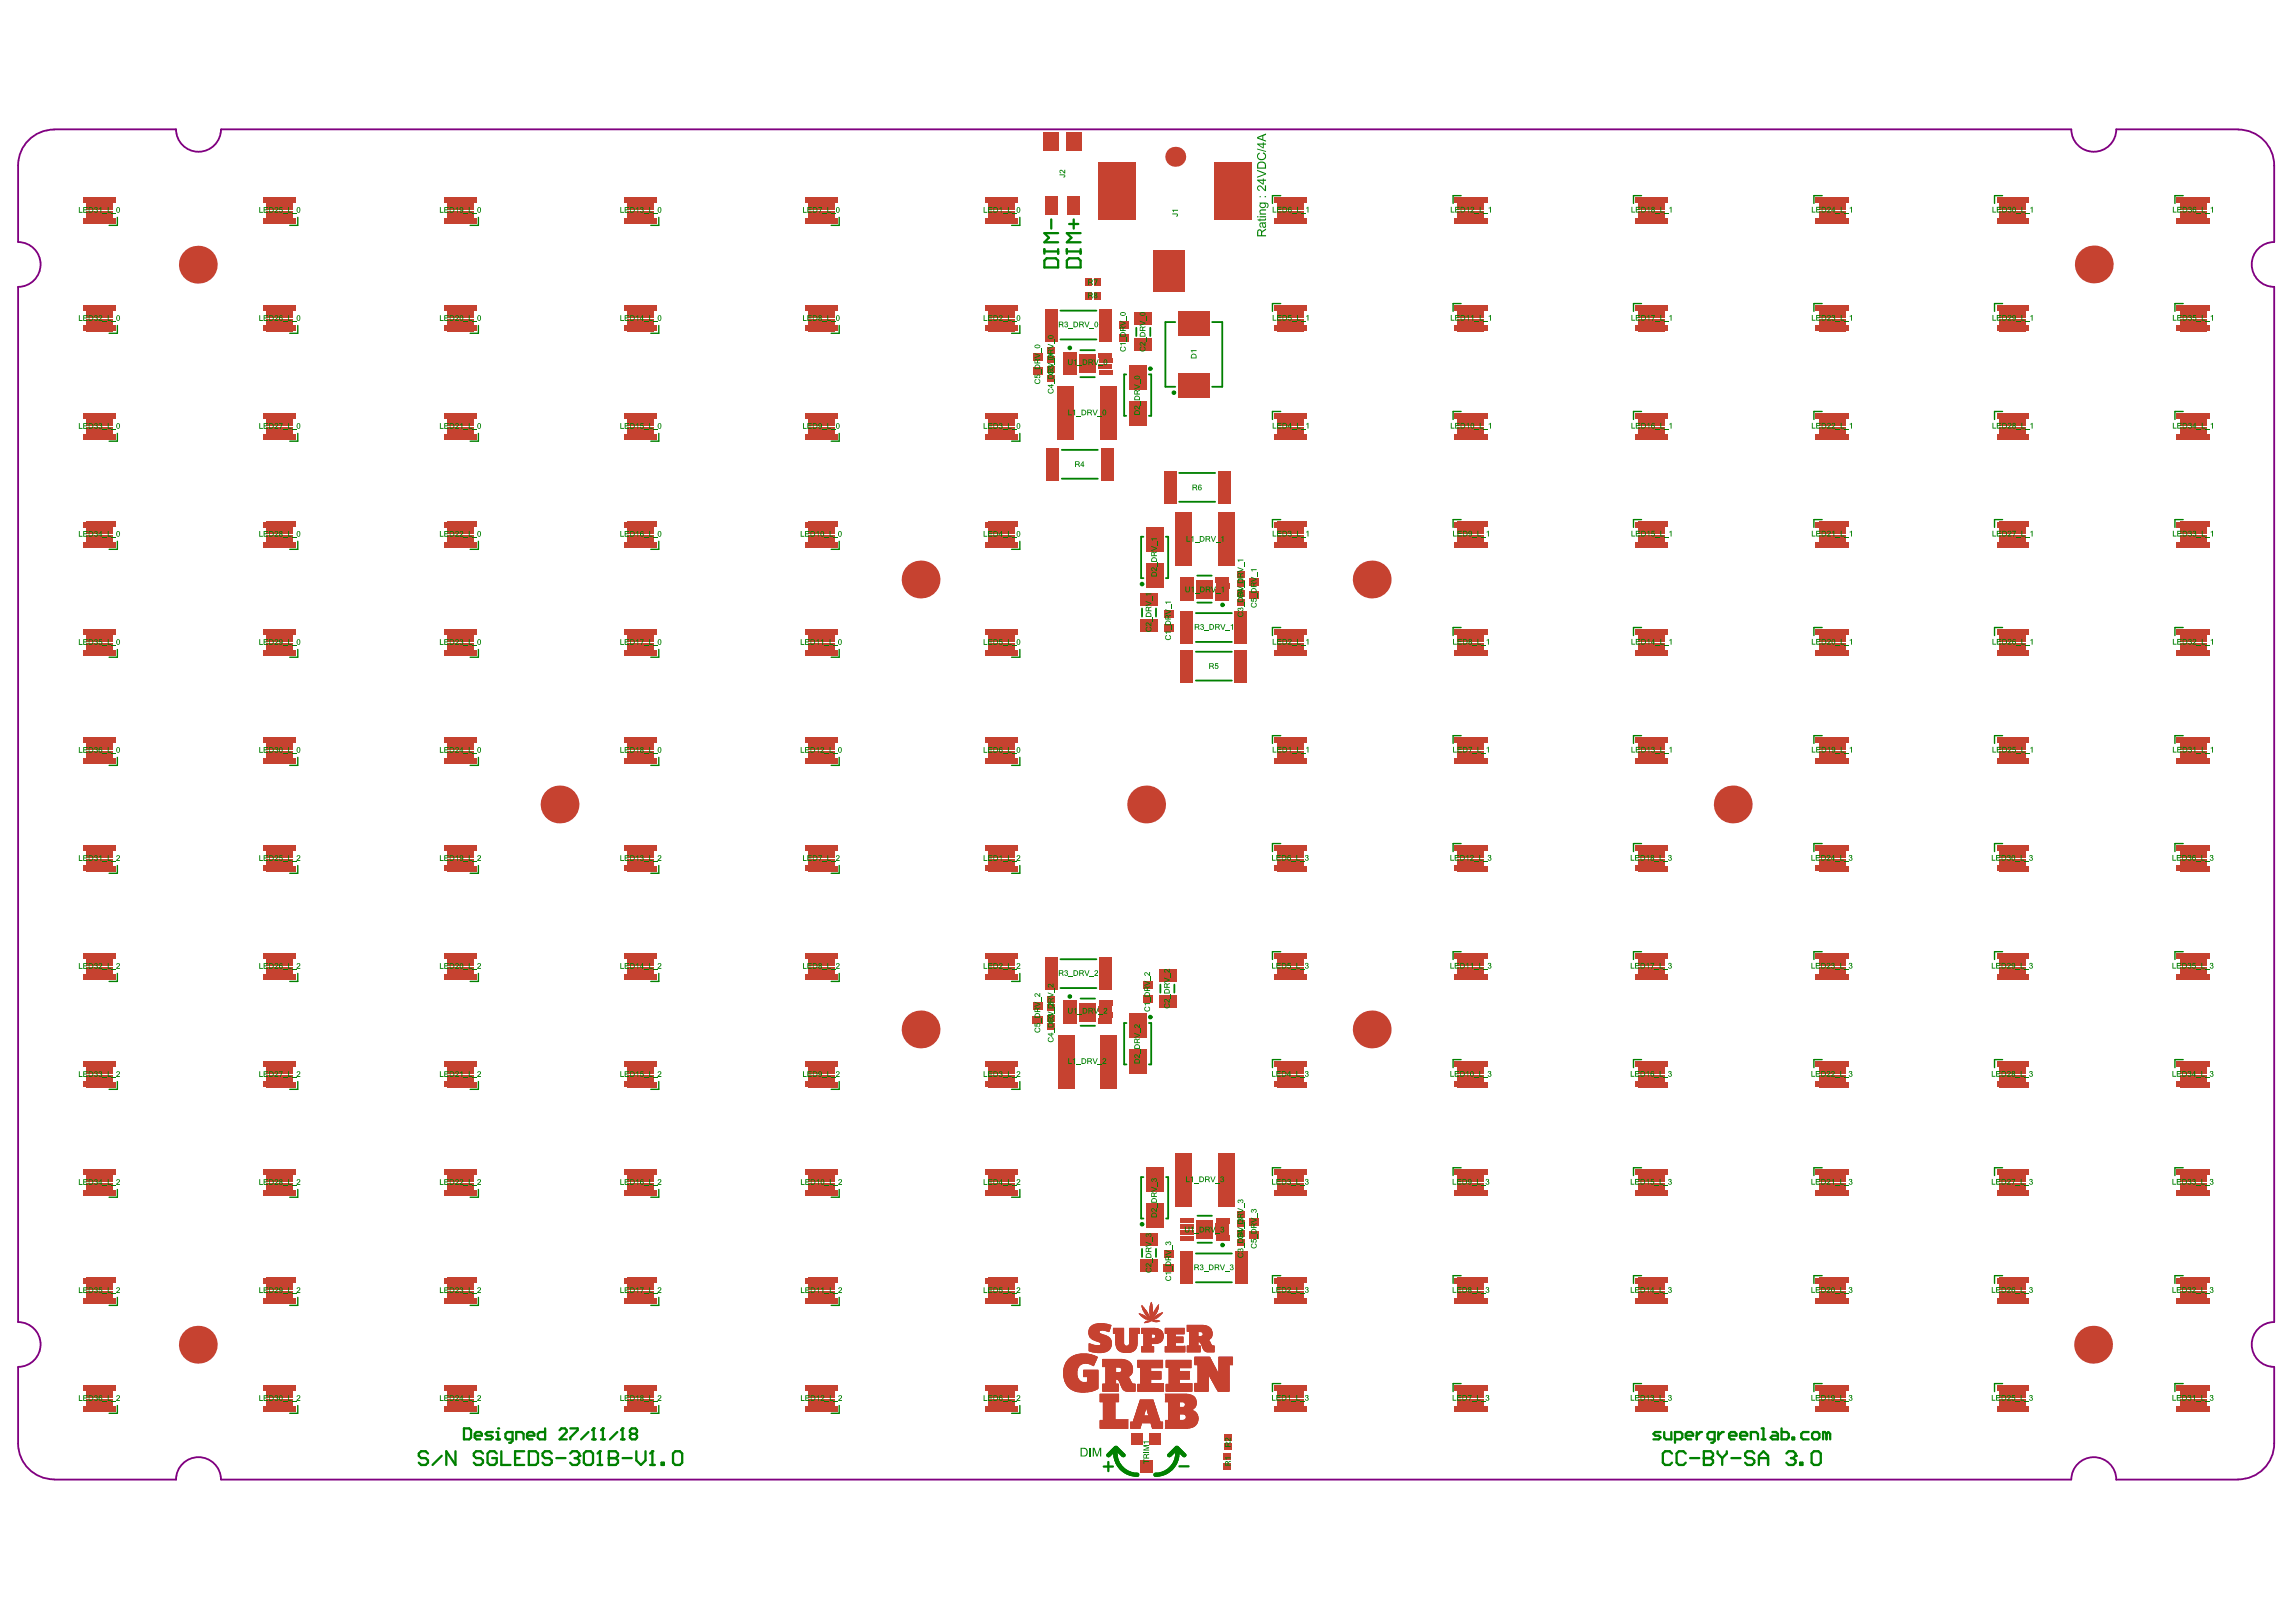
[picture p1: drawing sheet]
<svg xmlns="http://www.w3.org/2000/svg" width="287mm" height="202mm" viewBox="0 0 287 202" stroke-linecap="round" stroke-linejoin="round" font-family="sans-serif">
<path d="M6.8 16.2a4.5 4.5 0 0 0-4.5 4.5v9.5M6.8 16.2h15.2a2.81 2.81 0 0 0 2.8 2.8 2.81 2.81 0 0 0 2.8-2.8M27.6 16.2h231.2M258.9 16.2a2.81 2.81 0 0 0 2.8 2.8 2.81 2.81 0 0 0 2.8-2.8h15.2M279.7 16.2a4.5 4.5 0 0 1 4.5 4.5v9.5M2.3 30.2a2.8 2.8 0 0 1 2.8 2.8 2.8 2.8 0 0 1-2.8 2.8v129.4a2.8 2.8 0 0 1 2.8 2.8 2.8 2.8 0 0 1-2.8 2.8M284.2 30.2a2.8 2.8 0 0 0-2.8 2.8 2.8 2.8 0 0 0 2.8 2.8v129.4a2.8 2.8 0 0 0-2.8 2.8 2.8 2.8 0 0 0 2.8 2.8M2.3 170.8v9.5a4.5 4.5 0 0 0 4.5 4.5M284.2 170.8v9.5a4.5 4.5 0 0 1-4.5 4.5M6.8 184.9h15.2a2.81 2.81 0 0 1 2.8-2.8 2.81 2.81 0 0 1 2.8 2.8M27.6 184.9h231.2M258.9 184.9a2.81 2.81 0 0 1 2.8-2.8 2.81 2.81 0 0 1 2.8 2.8h15.2" fill="none" stroke="#800080" stroke-width=".23"/>
<g fill="none" stroke="#c64230" stroke-width=".12">
<path d="M132.9 171.3h1.7M132.9 171.2h1.7M132.9 171.7h1.7M132.9 171.6h1.7M132.9 171.5h1.7M132.9 171.4h1.7M132.9 171.9h1.7M132.9 171.8h1.7M133 171.2h1.6M133 171.1h1.6M133 171h1.6M133 171h1.7"/>
<path d="M133 172.1h1.7M133 172.1h1.6M133 172h1.6M133 171.9h1.6M133 170.9h1.7M133 172.2h1.7M133 172.4h1.8M133 172.3h1.8M133 170.8h1.8M133 170.7h1.8M133 172.3h1.7M133 172.5h1.9"/>
<path d="M133 172.4h1.9M133 170.7h1.9M133.1 170.6h1.8M133.1 172.5l1.9 .1M133.1 172.5h1.9M133.1 172.5h1.8M133.1 170.5h1.9M133.1 172.6h2M133.1 170.5h2M133.1 172.7h2.2M133.1 172.7h2.1M133.1 170.4h2.1"/>
<path d="M133.2 172.7h4M133.2 170.4h2M133.2 170.4h2.2M133.2 172.8h4M133.2 170.3h2.3M133.2 170.3h3.6M133.2 172.9h4M133.2 170.2h3.6M133.3 170.2h3.6M133.3 173h3.9M133.3 172.9h3.9M133.3 170.1h3.6"/>
<path d="M133.3 173.1h3.9M133.4 170.1h3.5M133.4 173.1h3.8M133.4 170h3.5M133.4 170h3.6M133.4 173.2h3.8M133.4 169.9h3.6M133.5 169.9h3.5M133.5 173.3h3.7M133.5 169.8h3.5M133.6 169.8h3.4M133.6 173.3h3.6"/>
<path d="M133.6 173.4h3.6M133.6 169.7h3.5M133.7 169.7h3.4M133.7 173.4h3.5M133.7 173.5h3.5M133.8 169.6h3.3M133.8 173.5h3.4M133.8 173.5h3.3M133.8 169.6h3.4M133.9 173.6h3.1M133.9 169.5h3.2M134 173.6h3"/>
<path d="M134 169.5h3M134 173.7h2.9M134.1 173.7h2.7M134.1 169.4h2.8M134.1 169.4h2.7M134.2 173.7h2.5M134.2 169.4h2.6M134.3 173.8h2.3M134.3 169.3h2.4M134.3 173.8h2.2M134.3 169.3h2.3M134.4 169.3h2.1"/>
<path d="M134.4 173.8h2M134.5 169.3h1.9M134.5 173.9h1.8M134.6 173.9h1.5M134.7 169.2h1.5M134.7 170.9h-1.7M134.8 169.2h1.2M135 170.5l-1.9 .1M135 169.1h.8M135.1 173.9h.5M135.4 171.3h1.8M135.4 171.2h1.8"/>
<path d="M135.4 171.7h1.8M135.4 171.6h1.8M135.4 171.5h1.8M135.4 171.4h1.8M135.4 172h1.8M135.4 171.9h1.8M135.4 171.8h1.8M135.8 172.7h1.4M135.8 170.3h1M135.9 172.7h1.3M135.9 172.6h1.3M135.9 172.5h1.3"/>
<path d="M135.9 172.4h1.3M135.9 172.3h1.3M135.9 172.2h1.3M135.9 172.1h1.3M135.9 172h1.3M136 170.4h.8M136.1 166.7h1.6M136.1 166.7h1.5M136.1 166.6h1.4M136.1 166.5l1.3 .1M136.1 166.5h1.3M136.1 166.5h1.2"/>
<path d="M136.1 166.4h1.2M136.1 166.3h1.3M136.1 167.9h.1M136.1 168.1h2.8M136.1 168.1h.8M136.1 168.1h.6M136.1 168h.5M136.1 168h.4M136.1 168h.3M136.1 167.9h.3M136.1 167.9h.2M136.1 166.8h1.9"/>
<path d="M136.1 166.8h1.8M136.1 166.7h1.8M136.1 166.7h1.7M136.1 166.2h1.5M136.1 166.2h2.6M136.1 166.1h2.6M136.1 168.2h2.8M136.1 168.8h2.4M136.1 168.7h2.4M136.1 168.7h2.5M136.1 168.6h2.5M136.1 168.6h2.6"/>
<path d="M136.1 168.5h2.6M136.1 168.4h2.7M136.1 168.3h2.7M136.1 166.9h2.2M136.1 166.9h2.1M136.1 166.8h2M136.1 166h2.6M136.1 168.8h2.3M136.1 170.4h.7M136.2 166.9h2.2M136.2 166h2.5M136.2 167h2.3"/>
<path d="M136.2 167h2.2M136.2 165.9h2.5M136.2 167.1h2.3M136.2 168.8h2.1M136.2 170.4h.6M136.2 167.1h2.4M136.2 165.9h2.6M136.2 165.8h2.6M136.3 167.1h2.3M136.3 165.8h2.5M136.3 170.5h.4M136.3 168.9h2"/>
<path d="M136.3 167.1h2.4M136.3 167.2h2.4M136.3 165.7h2.5M136.4 170.5h.3M136.4 167.2h2.3M136.4 165.7h2.4M136.4 167.2l2.3 .1M136.4 168.9h1.8M136.5 170.5h.2M136.5 167.3h2.3M136.5 165.6h2.3M136.5 165.6h2.4"/>
<path d="M136.6 167.3h2.2M136.6 165.6h2.3M136.6 170.6h.1M136.6 167.4h2.2M136.6 165.5h2.1M136.7 168.9h1.3M136.7 167.4h2.1M136.7 165.5h1.9M136.8 165.5h1.7M136.8 167.5h2.1M136.9 169h1M136.9 165.4h1.4"/>
<path d="M136.9 167.5h2M137 165.4h1.2M137 167.5l1.9 .1M137.2 169h.4M137.2 165.4h.8M137.2 167.6h1.7M137.3 167.6h1.6M137.4 167.7h1.5M137.4 168.1h1.5M137.5 167.7h1.4M137.5 178.5h3.5M137.5 178.4h3.4"/>
<path d="M137.5 178.3h3.4M137.5 178.2h3.4M137.5 178.1h3.4M137.5 178h3.4M137.5 177.9h3.4M137.5 177.8h3.4M137.5 177.7h3.4M137.5 177.6h3.4M137.5 177.5h3.4M137.5 175.1h2.3M137.5 175h2.3M137.5 174.9h2.3"/>
<path d="M137.5 174.8h2.3M137.5 174.7h2.3M137.5 174.6h2.3M137.5 174.5h2.3M137.5 174.4h2.3M137.5 174.3h2.3M137.5 174.2h2.3M137.5 168.1h1.4M137.5 166.2l-1.4 .1M137.5 168h1.4M137.5 167.8h1.4M137.6 168h1.3"/>
<path d="M137.6 167.8h1.3M137.6 167.9h1.3M137.8 170.6h3.7M137.8 170.5h3.6M137.8 170.7h3.7M137.8 170.4h3.6M137.8 170.4h3.5M137.8 170.3h3.5M137.8 170.3h3.4M137.8 170.2h3.4M137.8 170.2h3.3M137.8 170.1h3.3"/>
<path d="M137.8 170.1h3.2M137.8 170h3.1M137.8 170h3M137.8 169.9h3M137.8 169.9h2.9M137.8 169.9h2.7M137.8 169.8h2.4M137.8 173.8h2M137.8 173.7h2M137.8 173.6h2M137.8 173.5h2M137.8 173.4h2"/>
<path d="M137.8 173.3h2M137.8 173.2h2M137.8 173.1h2M137.8 173h2M137.8 172.9h2M137.8 166.2h.9M137.9 176.9h1.4M137.9 176.8h1.4M137.9 176.7h1.4M137.9 176.6h1.4M137.9 176.5h1.4M137.9 176.4h1.4"/>
<path d="M137.9 176.3h1.4M137.9 176.2h1.4M137.9 176.1h1.4M137.9 176h1.4M137.9 175.9h1.4M137.9 177.4h3M137.9 177.4h3.1M137.9 177.3h1.4M137.9 177.2h1.4M137.9 177.1h1.4M137.9 177h1.4M137.9 175.8h1.4"/>
<path d="M137.9 175.7h1.4M137.9 175.6h1.4M137.9 175.5h1.4M137.9 175.4h1.4M137.9 175.3h1.4M137.9 175.2h1.4M138.1 166.2h.6M138.2 172.8h1.2M138.2 172.7h1.2M138.2 172.6h1.2M138.2 172.5h1.2M138.2 172.4h1.2"/>
<path d="M138.2 172.3h1.2M138.2 171.3h1.2M138.2 171.2h1.2M138.2 171.1h1.2M138.2 171h1.2M138.2 170.9h1.2M138.2 171.7h3.2M138.2 171.6h3.2M138.2 171.5h3.3M138.2 171.5h1.2M138.2 171.4h1.2M138.2 170.8h1.2"/>
<path d="M138.2 170.8h3.3M138.2 172.9h1.2M138.2 172.3h3M138.2 172.2h2.9M138.2 172.1h2.9M138.2 172.1h2.8M138.2 172h2.8M138.2 172h2.9M138.2 171.9h2.9M138.2 171.9h3M138.2 171.8h3.1M138.2 171.7h3.1"/>
<path d="M138.3 166.3h.3M138.4 166.3h.2M138.5 166.3h.1M138.5 166.4h.1M138.9 168.2l-2.8 .1M139.1 166.6h1.3M139.1 166.5h1.3M139.1 166.4h1.3M139.1 166.3h1.3M139.1 166.2h1.3M139.1 166.1h1.3M139.1 166h1.3"/>
<path d="M139.1 165.9h1.3M139.4 167.7h1M139.4 167.6h1M139.4 167.5h1M139.4 167.4h1M139.4 167.3h1M139.4 167.2h1M139.4 167.1h1M139.4 167h1M139.4 166.9h1M139.4 166.8h1M139.4 166.7h1"/>
<path d="M139.4 166.6h1M139.5 167.9h.9M139.5 168h1M139.5 167.9h1M139.5 167.8h.9M139.5 168.1h1.2M139.5 168.1h1.1M139.5 168.1h1M139.5 168.2h2.6M139.5 168.3h2.5M139.6 168.4h2.4M139.6 168.5h2.4"/>
<path d="M139.6 168.5h2.3M139.7 172.3h1.5M139.7 168.6h2.2M139.7 172.4h1.5M139.7 168.7h2.1M139.8 172.4h1.5M139.8 168.7h2M139.8 172.5h1.5M139.8 168.7h1.9M139.9 172.5l1.4 .1M139.9 172.5h1.4M139.9 172.6h1.4"/>
<path d="M139.9 168.8h1.8M139.9 172.7h1.4M139.9 172.7h1.5M139.9 170.8h1.6M140 172.8h1.4M140 172.7h1.4M140 168.8h1.6M140 171.5h1.5M140 172.8h1.5M140 172.9h1.5M140 168.9h1.5M140 170.9h1.5"/>
<path d="M140 172.9h1.9M140.1 171.4h1.4M140.1 173h1.8M140.1 172.9h1.8M140.1 168.9h1.4M140.1 170.9h1.4M140.1 173.1h1.8M140.1 171h1.4M140.1 171.3h1.4M140.1 173.2h1.8M140.2 171.3h1.3M140.2 171.1h1.3"/>
<path d="M140.2 171h1.3M140.2 173.3h1.7M140.2 171.2h1.3M140.2 173.4h1.7M140.3 173.5h1.6M140.3 173.4h1.6M140.3 168.9h1M140.4 173.6h1.5M140.4 169h.7M140.4 173.7h1.5M140.5 173.7h1.4M140.6 173.8h1.3"/>
<path d="M140.7 173.8h1.2M140.8 173.8h1.1M140.9 168.1h1.2M141 168.1h1.1M141.1 168.1h1M141.1 168h1M141.1 167.9h1M141.2 167.9h.9M141.2 167.8h.9M141.2 167.7h.9M141.2 167.6h.9M141.2 167.5h.9"/>
<path d="M141.2 167.4h.9M141.2 167.3h.9M141.2 167.2h.9M141.2 167.1h.9M141.2 167h.9M141.2 166.9h.9M141.2 166.8h.9M141.2 166.7h.9M141.2 166.6h.9M141.2 166.6h1.2M141.2 166.5h1.2M141.2 166.4h1.2"/>
<path d="M141.2 166.3h1.2M141.2 166.2h1.2M141.2 166.1h1.2M141.2 166h1.2M141.2 165.9h1.2M141.2 171.9h-3M141.3 178.5h1.2M141.3 178.4h1.2M141.3 178.3h1.2M141.3 178.2h1.2M141.3 178.1h1.3M141.3 178h1.3"/>
<path d="M141.3 177.9h1.3M141.3 177.8h1.4M141.3 177.8h4M141.3 177.7h4M141.6 177.6h3.4M141.6 177.5h3.4M141.7 177.5h3.2M141.7 177.4h3.2M141.7 177.3h3.2M141.7 177.2h3.1M141.8 177.1h3M141.8 177h3"/>
<path d="M141.8 176.9h3M141.9 176.9h1M141.9 176.8h1M141.9 176.7h1.1M141.9 168.5l-2.2 .1M141.9 176.6h1.1M142 176.5h1M142 176.5h1.1M142 176.4h1.1M142 176.3h1.1M142.1 176.3h1M142.1 176.2h1"/>
<path d="M142.1 176.1h1M142.1 176.1h1.1M142.1 176h1.1M142.1 175.9h1.1M142.2 170.6h3.1M142.2 170.5h3.1M142.2 175.9h1M142.2 170.8h3.1M142.2 170.7h3.1M142.2 170.4h3.1M142.2 170.3h3.1M142.2 170.2h3.1"/>
<path d="M142.2 170.1h3.1M142.2 170h3.1M142.2 169.9h3.1M142.2 173.8h3.2M142.2 173.7h3.2M142.2 173.6h3.2M142.2 173.5h3.2M142.2 173.4h3.2M142.2 173.3h3.2M142.2 173.2h3.2M142.2 173.1h3.2M142.2 173h3.2"/>
<path d="M142.2 172.9h3.2M142.2 175.8h2.2M142.2 175.7h2.2M142.3 175.7h2M142.3 175.6h2M142.3 175.5h2M142.3 175.4h2M142.3 164.1h.1M142.3 175.4h1.9M142.3 175.3h1.9M142.4 164.1h.1M142.4 175.3h1.8"/>
<path d="M142.4 164.2h.1M142.4 175.2h1.8M142.4 164.2l.3 .1M142.4 164.2h.2M142.4 175.1h1.8M142.5 175.1h1.7M142.5 175h1.6M142.5 174.9h1.6M142.5 164.3h.4M142.5 172.8h1.3M142.5 172.7h1.3M142.5 172.6h1.3"/>
<path d="M142.5 172.5h1.3M142.5 172.4h1.3M142.5 172.3h1.3M142.5 171.3h1.3M142.5 171.2h1.3M142.5 171.1h1.3M142.5 171h1.3M142.5 170.9h1.3M142.5 171.7h2.6M142.5 171.6h2.6M142.5 171.5h2.6M142.5 171.4h2.6"/>
<path d="M142.5 171.3h2.6M142.5 170.9h2.8M142.5 172.9h2.9M142.5 172.3h2.6M142.5 172.2h2.6M142.5 172.1h2.6M142.5 172h2.6M142.5 171.9h2.6M142.5 171.8h2.6M142.6 164.3h.4M142.6 164.4h.4M142.7 168.9h1.5"/>
<path d="M142.7 166.6h2.6M142.7 166.5h2.6M142.7 166.4h2.6M142.7 166.4h2.5M142.7 166.3h2.5M142.7 166.2l2.4 .1M142.7 166.2h2.4M142.7 166.2h2.3M142.7 166.1h2.3M142.7 166.1h2.2M142.7 166.1h2.1M142.7 166h2.1"/>
<path d="M142.7 166h2M142.7 166h1.9M142.7 165.9h1.7M142.7 164.4h.4M142.7 168.8h1.5M142.7 168.7h1.5M142.7 168.6h1.5M142.7 168.5h1.5M142.7 168.4h1.5M142.7 168.3h1.5M142.7 168.2h1.5M142.7 163.2h.1"/>
<path d="M142.7 163.1h.1M142.7 164.5h.5M142.7 164.5h.4M142.7 163.3h.2M142.7 163.4h.2M142.8 163.5h.2M142.8 163.4h.2M142.8 164.5h.4M142.8 163.5l.3 .1M142.8 164.5l.5 .1M142.8 163.6h.3M142.9 163.7h.3"/>
<path d="M142.9 163.6h.2M142.9 164.6h.5M142.9 164.7h.5M142.9 163.8h.3M142.9 167.9h1.6M142.9 168.1h1M142.9 168h1M142.9 167.9h1M142.9 167.8h1.8M142.9 167.8h1.9M142.9 167.8h2M142.9 167.7h2"/>
<path d="M142.9 167.7h2.1M142.9 167.7h2.2M142.9 167.6h2.2M142.9 167.6h2.3M142.9 167.5h2.3M142.9 167.4h2.4M142.9 167.3h2.4M142.9 167.2h2.4M142.9 167.2h2.5M142.9 167.1h1M142.9 167h1M142.9 166.9h1"/>
<path d="M142.9 166.8h1M142.9 166.7h1M142.9 166.7h2.5M142.9 166.6h2.4M142.9 163.9h.4M142.9 163.8h.4M142.9 168.2h1M142.9 167.2h1M143 163.9h.4M143 163.9h.3M143 164.7h.4M143 164h.4"/>
<path d="M143 176.5l-1.1 .1M143 164.7h.5M143.1 164.7h.4M143.1 164.1h.3M143.1 164h.3M143.1 165.2h.3M143.1 164.2h.4M143.1 164.1h.4M143.1 165.2h.4M143.1 165.1h.5M143.1 164.8h.5M143.2 165.1h.5"/>
<path d="M143.2 164.8h.4M143.2 164.3h.4M143.2 164.2h.3M143.3 164.4h.3M143.3 164.3h.3M143.3 176h1.1M143.3 175.9h1.1M143.3 176.1h1.2M143.3 176h1.2M143.3 165.2l-.3 .1M143.3 165.1h.5M143.3 164.8h.3"/>
<path d="M143.4 176.2h1.1M143.4 176.1h1.1M143.4 165h.5M143.4 164.4h.2M143.4 176.3h1.1M143.4 164.9h.2M143.4 164.5h.2M143.4 176.4h1.2M143.4 176.3h1.2M143.4 176.5h1.2M143.4 164.5h.3M143.5 176.5l1.1 .1"/>
<path d="M143.5 176.5h1.1M143.5 164.9h.2M143.5 176.7h1.2M143.5 176.6h1.1M143.5 164.6h.2M143.6 176.9h1.1M143.6 176.8h1.1M143.6 164.7h.1M143.6 164.6h.1M143.6 164.9h.1M143.7 163.5h.3M143.7 164.8h.1"/>
<path d="M143.7 163.8h.3M143.7 163.7h.3M143.7 164.1h.3M143.7 163.4h.3M143.7 163.3h.3M143.7 165h.3M143.7 164h.3M143.7 163.9h.3M143.7 163.6h.3M143.7 164.3h.3M143.7 164.2h.3M143.7 163.2h.3"/>
<path d="M143.8 164.4h.2M143.8 164.3h.2M143.8 163.3h.2M143.8 163.2h.2M143.8 163.1h.2M143.8 164.9h.1M143.8 164.5h.2M143.8 164.6h.1M143.8 164.5h.4M143.8 163h.2M143.8 164.7h.2M143.8 164.7h.3"/>
<path d="M143.8 164.7h.1M143.8 162.9h.2M143.8 177.9h1.5M143.8 177.8h1.5M143.8 164.9h.2M143.8 164.8h.2M143.8 162.9h.1M143.8 162.8h.1M143.9 177.9h1.4M143.9 162.8h.1M143.9 162.7h.1M143.9 178.1h1.4"/>
<path d="M143.9 178h1.4M144 178.3h1.3M144 178.2h1.3M144 165h.9M144 164.7h.1M144 164.6h.1M144 178.5h1.3M144 178.4h1.3M144 164.6h.2M144 164.5h.2M144 164.4h.3M144 164.3h.3"/>
<path d="M144 165h.8M144.1 165.1h.9M144.1 164.9h.1M144.1 164.3h.3M144.1 164.2h.3M144.1 164.8h.1M144.1 164.8h.2M144.1 164.1h.4M144.1 164.9h-.1M144.1 164.8h.3M144.2 164.1h.3M144.2 165.1h.6"/>
<path d="M144.2 165h.4M144.2 164.7h.2M144.2 164.7h.3M144.2 164h.3M144.2 164h.4M144.2 163.9h.4M144.2 164.7h.4M144.2 164.5l-.4 .1M144.2 166.7h1.2M144.2 164.6h.4M144.2 163.8h.4M144.3 165.1h.5"/>
<path d="M144.3 164.6h.4M144.3 167.2h1.1M144.3 166.7h1.1M144.3 164.5h.4M144.3 163.8h.3M144.3 163.7h.3M144.3 163.7h.4M144.4 167.1h1M144.4 164.5h.4M144.4 166.8h1M144.4 166.7h1M144.4 163.7h.3"/>
<path d="M144.4 163.6h.3M144.4 165.1h.2M144.4 164.9h.1M144.4 167h1M144.4 166.9h1M144.4 163.5h.3M144.4 164.4h.4M144.5 164.4h.4M144.5 163.5h.2M144.5 163.5h.3M144.5 163.4h.3M144.5 163.4h.2"/>
<path d="M144.5 164.9h.1M144.5 164.4h.5M144.5 164.3h.5M144.6 163.4h.1M144.6 163.3h.2M144.6 164.3h.4M144.7 163.2h.1M144.7 163.1h.1M144.8 164.2h.3M144.8 163.1h.1M144.8 163h.1M144.9 164.1h.3"/>
<path d="M145 164.1h.2M145.1 164.2l-.5 .1M145.1 164.1h.1M145.2 164h.1M145.3 170.9h-2.8M145.6 168.9h2.5M145.6 166.6h2.4M145.6 166.5h2.4M145.6 166.4h2.4M145.6 166.3h2.4M145.6 166.2h2.4M145.6 166.1h2.4"/>
<path d="M145.6 166h2.4M145.6 165.9h2.4M145.6 178.5h2.8M145.6 168.8h2.5M145.6 168.7h2.5M145.6 168.6h2.5M145.6 168.5h2.5M145.6 168.4h2.5M145.6 168.3h2.5M145.6 168.2h2.5M145.6 175.1h3.9M145.6 174.2h2.7"/>
<path d="M145.6 178.4h3.1M145.6 178.4h3.2M145.6 178.4h3.3M145.6 178.3h3.4M145.6 178.3h3.5M145.6 178.3h3.6M145.6 178.2h3.7M145.6 178.1h3.7M145.6 178.1h3.8M145.6 178h3.9M145.6 177.9h3.9M145.6 177.9h4"/>
<path d="M145.6 177.8h4M145.6 177.7h4M145.6 177.7h4.1M145.6 177.6h4.1M145.6 177.5h4.1M145.6 175h3.9M145.6 174.9h3.9M145.6 174.8h3.8M145.6 174.7h3.8M145.6 174.7h3.7M145.6 174.6h3.7M145.6 174.5l3.7 .1"/>
<path d="M145.6 174.5h3.6M145.6 174.4h3.5M145.6 174.4h3.4M145.6 174.3h3.4M145.6 174.3h3.3M145.6 174.3h3.2M145.6 174.2h3.1M145.7 170.6h3.2M145.7 170.5h3.2M145.7 170.8h3.2M145.7 170.7h3.2M145.7 170.4h3.2"/>
<path d="M145.7 170.3h3.2M145.7 170.2h3.2M145.7 170.1h3.2M145.7 170h3.2M145.7 169.9h3.2M145.7 173.8h3.3M145.7 173.7h3.3M145.7 173.6h3.3M145.7 173.5h3.3M145.7 173.4h3.3M145.7 173.3h3.3M145.7 173.2h3.3"/>
<path d="M145.7 173.1h3.3M145.7 173h3.3M145.7 172.9h3.3M145.9 167.9h1M145.9 168.1h1M145.9 168h1M145.9 167.8h1M145.9 167.7h1.9M145.9 167.6h1.9M145.9 167.5h1.9M145.9 167.4h1.9M145.9 167.3h1.9"/>
<path d="M145.9 167.2h1.9M145.9 167.1h1.9M145.9 167h1.9M145.9 167h1M145.9 166.9h1M145.9 166.8h1M145.9 166.7h1M145.9 166.7h2.1M145.9 166.6h2.1M145.9 168.2h1M145.9 168.2h2.2M146 176.9h1.4"/>
<path d="M146 176.8h1.4M146 176.7h1.4M146 176.7h3.6M146 176.6h3.6M146 176.6h3.5M146 176.5l3.5 .1M146 176.5h3.5M146 176.5h3.4M146 176.4h3.4M146 176.4h3.3M146 176.3h3.3M146 176.3h3.2"/>
<path d="M146 176.3h3.1M146 176.2h3.1M146 176.2h2.9M146 176.1h2.9M146 176.1h3M146 176.1h3.1M146 176h3.1M146 176h3.2M146 175.9h3.2M146 175.9h3.3M146 177.4h1.4M146 177.3h1.4"/>
<path d="M146 177.2h1.4M146 177.1h1.4M146 177h1.4M146 175.8h1.4M146 175.7h1.4M146 175.6h1.4M146 175.5h1.4M146 175.4h1.4M146 175.3h1.4M146 175.2h1.4M146 175.8h3.3M146.1 172.8h1.3"/>
<path d="M146.1 172.7h1.3M146.1 172.6h1.3M146.1 172.5h1.3M146.1 172.4h1.3M146.1 172.3h1.3M146.1 171.3h1.3M146.1 171.2h1.3M146.1 171.1h1.3M146.1 171h1.3M146.1 170.9h1.3M146.1 171.7h2.6M146.1 171.6h2.6"/>
<path d="M146.1 171.5h2.6M146.1 171.4h2.6M146.1 171.3h2.6M146.1 170.9h2.8M146.1 172.9h2.9M146.1 172.3h2.6M146.1 172.2h2.6M146.1 172.1h2.6M146.1 172h2.6M146.1 171.9h2.6M146.1 171.8h2.6M147.9 177.4h1.8"/>
<path d="M147.9 175.2h1.6M147.9 175.8h1.5M148 176.7h1.6M148 175.8h1.4M148 175.2h1.5M148 177.4h1.7M148 175.7h1.4M148 175.3h1.5M148 168.2h.1M148.1 177.4h1.6M148.1 175.7h1.3M148.1 175.3h1.4"/>
<path d="M148.1 176.7h1.5M148.1 177.3h1.6M148.1 175.6h1.4M148.1 176.8h1.6M148.1 175.5h1.4M148.1 175.4h1.4M148.2 176.8h1.5M148.2 177.3h1.5M148.2 176.9h1.5M148.2 177.2h1.5M148.2 177.1h1.5M148.2 177h1.5"/>
<path d="M148.3 165.6h2.1M148.4 168.9h1.6M148.4 168.1h1.6M148.4 166.3h3.1M148.4 166.3h3M148.4 166.2h3M148.4 166.1h3M148.4 166.1h2.9M148.4 166h2.9M148.4 165.9h2.9M148.4 168.2h1.6M148.4 168.8h1.6"/>
<path d="M148.4 168.7h1.6M148.4 168.6h1.6M148.4 168.5h1.6M148.4 168.4h1.6M148.4 168.3h1.6M148.4 165.9h2.8M148.4 165.8h2.7M148.4 165.7h2.6M148.4 165.7h2.5M148.4 165.7h2.4M148.4 165.6h2.3M148.4 165.6h2.2"/>
<path d="M148.7 167.9h1M148.7 168.1h1M148.7 168h1M148.7 167.8h1M148.7 167.7h1M148.7 167.7h2.5M148.7 167.6h2.5M148.7 167.5h2.4M148.7 167.4h2.3M148.7 167.4h2.4M148.7 167.3h2.4M148.7 167.3h2.5"/>
<path d="M148.7 167.2h2.6M148.7 167.1h2.6M148.7 167.1h2.7M148.7 167h2.7M148.7 166.9h1M148.7 166.8h1M148.7 166.7h1M148.7 166.6h1M148.7 166.5h1M148.7 166.4h1M148.7 166.4h2.8M148.9 170.9h-2.8"/>
<path d="M149.3 178.2h-3.7M149.3 175.9h-3.3M149.3 170.5h2.4M149.3 172.8h1.7M149.3 170.4h2.3M149.3 170.3h2.3M149.3 170.3h2.2M149.3 170.2h2.2M149.3 170.1h2.2M149.3 170.1h2.1M149.3 170h2.1M149.3 169.9h2.1"/>
<path d="M149.3 169.9h2M149.3 169.8h2M149.3 169.7h2M149.3 169.7h1.9M149.3 169.6h1.9M149.3 169.5l1.9 .1M149.3 173.8h1.7M149.3 173.7h1.7M149.3 173.6h1.7M149.3 173.5h1.7M149.3 173.4h1.7M149.3 173.3h1.7"/>
<path d="M149.3 173.2h1.7M149.3 173.1h1.7M149.3 173h1.7M149.3 172.9h1.7M149.5 175.5l-1.4 .1M149.6 177.9h-4M149.7 170.6h2M149.7 170.5l2 .1M149.7 172.8h1.3M149.7 172.7h1.3M149.7 172.6h1.3M149.7 172.5h1.3"/>
<path d="M149.7 172.4h1.3M149.7 172.3h1.3M149.7 171.3h2.4M149.7 171.2h2.4M149.7 171.2h2.3M149.7 171.1h2.3M149.7 171h2.2M149.7 170.9h2.2M149.7 171.7h2.6M149.7 171.6h2.6M149.7 171.5h2.5M149.7 171.4h2.4"/>
<path d="M149.7 170.8h2.2M149.7 170.8h2.1M149.7 170.7h2.1M149.7 170.7h2M149.7 172.2h1.3M149.7 172.1h1.3M149.7 172h1.3M149.7 171.9h1.3M149.7 171.8h1.3M149.7 171.7h1.3M150 167.7h1.2M150 167.7h1.3"/>
<path d="M150.1 167.8h1.2M150.1 167.9h1.2M150.1 166.9h1.4M150.1 166.4h1.4M150.2 168h1.2M150.2 168h1.1M150.2 168.1h1.3M150.2 168.1h1.2M150.2 168.1h1.5M150.2 166.9h1.3M150.2 166.4h1.3M150.2 168.2h1.5"/>
<path d="M150.3 168.2h1.4M150.3 166.5h1.2M150.3 168.3h1.4M150.3 166.9h1.2M150.3 166.8h1.2M150.3 168.4h1.4M150.3 168.5h1.4M150.4 166.7h1.1M150.4 166.6h1.1M150.4 168.5h1.3M150.4 168.6h1.3M150.5 168.7h1.2"/>
<path d="M150.6 168.8h1.1M150.7 168.9h1M151 171.7h2.6M151.1 171.7h2.5M151.1 171.8h2.5M151.1 171.9h2.5M151.2 171.9h2.4M151.2 172h2.4M151.2 172.1h2.4M151.3 172.1h2.3M151.3 167.2l-2.6 .1M151.3 172.2h2.3"/>
<path d="M151.3 172.3h2.3M151.4 172.3h2.2M151.4 172.4h2.2M151.5 172.5h2.1M151.5 172.6h2.1M151.6 172.7h2M151.6 172.8h2M151.7 172.8h1.9M151.7 172.9h1.9M151.7 173h1.9M151.8 173h1.8M151.8 173.1h1.8"/>
<path d="M151.9 173.2h1.7M151.9 173.3h1.7M152 173.4h1.6M152 173.5h1.6M152.1 173.5h1.5M152.1 173.6h1.5M152.1 173.7h1.5M152.2 173.7h1.4M152.2 173.8h1.4M152.3 170.6h1.3M152.3 170.5h1.3M152.3 170.5h1.7"/>
<path d="M152.3 171.3h1.3M152.3 171.2h1.3M152.3 171.1h1.3M152.3 171h1.3M152.3 170.9h1.3M152.3 171.7h1.3M152.3 171.6h1.3M152.3 171.5h1.3M152.3 171.4h1.3M152.3 170.8h1.3M152.3 170.7h1.3M152.3 170.4h1.7"/>
<path d="M152.3 170.3h1.7M152.3 170.2h1.7M152.3 170.1h1.7M152.3 170h1.7M152.3 169.9h1.7M152.3 169.8h1.7M152.3 169.7h1.7M152.3 169.6h1.7M152.3 169.5h1.7"/>
</g>
<g fill="#c64230">
<circle cx="146.9" cy="19.6" r="1.25"/>
<circle cx="24.7" cy="168" r="2.36"/>
<circle cx="24.7" cy="33.1" r="2.36"/>
<circle cx="261.6" cy="168" r="2.36"/>
<circle cx="261.7" cy="33" r="2.36"/>
<circle cx="69.9" cy="100.5" r="2.36"/>
<circle cx="115" cy="128.6" r="2.36"/>
<circle cx="115" cy="72.4" r="2.36"/>
<circle cx="143.2" cy="100.5" r="2.36"/>
<circle cx="171.4" cy="128.6" r="2.36"/>
<circle cx="171.4" cy="72.4" r="2.36"/>
<circle cx="216.5" cy="100.5" r="2.36"/>
</g>
<g fill="#c64230">
<path d="M10.4 173.1h.5v.7h-.5z" fill-rule="evenodd"/>
<path d="M10.4 121.6h.5v.8h-.5z" fill-rule="evenodd"/>
<path d="M10.4 108.1h.5v.7h-.5z" fill-rule="evenodd"/>
<path d="M10.4 105.6h.5v.8h-.5z" fill-rule="evenodd"/>
<path d="M10.4 94.6h.5v.8h-.5z" fill-rule="evenodd"/>
<path d="M10.4 92.1h.5v.7h-.5z" fill-rule="evenodd"/>
<path d="M10.4 81.2h.5v.7h-.5z" fill-rule="evenodd"/>
<path d="M10.4 78.6h.5v.8h-.5z" fill-rule="evenodd"/>
<path d="M10.4 67.7h.5v.7h-.5z" fill-rule="evenodd"/>
<path d="M10.4 65.2h.5v.7h-.5z" fill-rule="evenodd"/>
<path d="M10.4 54.2h.5v.7h-.5z" fill-rule="evenodd"/>
<path d="M10.4 51.6h.5v.8h-.5z" fill-rule="evenodd"/>
<path d="M10.4 40.7h.5v.7h-.5z" fill-rule="evenodd"/>
<path d="M10.4 38.2h.5v.7h-.5z" fill-rule="evenodd"/>
<path d="M10.4 24.6h.5v.8h-.5z" fill-rule="evenodd"/>
<path d="M13.9 173.1h.5v.7h-.5z" fill-rule="evenodd"/>
<path d="M13.9 121.6h.5v.8h-.5z" fill-rule="evenodd"/>
<path d="M13.9 108.2h.5v.7h-.5z" fill-rule="evenodd"/>
<path d="M13.9 105.6h.5v.8h-.5z" fill-rule="evenodd"/>
<path d="M13.9 94.6h.5v.8h-.5z" fill-rule="evenodd"/>
<path d="M13.9 92.1h.5v.7h-.5z" fill-rule="evenodd"/>
<path d="M13.9 81.2h.5v.7h-.5z" fill-rule="evenodd"/>
<path d="M13.9 78.6h.5v.8h-.5z" fill-rule="evenodd"/>
<path d="M13.9 67.7h.5v.7h-.5z" fill-rule="evenodd"/>
<path d="M13.9 65.1h.5v.8h-.5z" fill-rule="evenodd"/>
<path d="M13.9 54.2h.5v.7h-.5z" fill-rule="evenodd"/>
<path d="M13.9 51.6h.5v.8h-.5z" fill-rule="evenodd"/>
<path d="M13.9 40.7h.5v.7h-.5z" fill-rule="evenodd"/>
<path d="M13.9 38.2h.5v.7h-.5z" fill-rule="evenodd"/>
<path d="M13.9 24.6h.5v.8h-.5z" fill-rule="evenodd"/>
<path d="M36.5 173.1h.5v.7h-.5z" fill-rule="evenodd"/>
<path d="M36.5 121.6h.5v.8h-.5z" fill-rule="evenodd"/>
<path d="M36.5 108.2h.5v.7h-.5z" fill-rule="evenodd"/>
<path d="M36.5 105.6h.5v.8h-.5z" fill-rule="evenodd"/>
<path d="M36.5 94.6h.5v.8h-.5z" fill-rule="evenodd"/>
<path d="M36.5 92.1h.5v.7h-.5z" fill-rule="evenodd"/>
<path d="M36.5 81.2h.5v.7h-.5z" fill-rule="evenodd"/>
<path d="M36.5 78.6h.5v.8h-.5z" fill-rule="evenodd"/>
<path d="M36.5 67.7h.5v.7h-.5z" fill-rule="evenodd"/>
<path d="M36.5 65.1h.5v.8h-.5z" fill-rule="evenodd"/>
<path d="M36.5 54.2h.5v.7h-.5z" fill-rule="evenodd"/>
<path d="M36.5 51.6h.5v.8h-.5z" fill-rule="evenodd"/>
<path d="M36.5 40.7h.5v.7h-.5z" fill-rule="evenodd"/>
<path d="M36.5 38.2h.5v.7h-.5z" fill-rule="evenodd"/>
<path d="M36.5 24.6h.5v.8h-.5z" fill-rule="evenodd"/>
<path d="M55.5 173.1h.5v.7h-.5z" fill-rule="evenodd"/>
<path d="M55.5 121.6h.5v.8h-.5z" fill-rule="evenodd"/>
<path d="M55.5 108.1h.5v.7h-.5z" fill-rule="evenodd"/>
<path d="M55.5 105.6h.5v.8h-.5z" fill-rule="evenodd"/>
<path d="M55.5 94.6h.5v.8h-.5z" fill-rule="evenodd"/>
<path d="M55.5 92.1h.5v.7h-.5z" fill-rule="evenodd"/>
<path d="M55.5 81.2h.5v.7h-.5z" fill-rule="evenodd"/>
<path d="M55.5 78.6h.5v.8h-.5z" fill-rule="evenodd"/>
<path d="M55.5 67.7h.5v.7h-.5z" fill-rule="evenodd"/>
<path d="M55.5 65.2h.5v.7h-.5z" fill-rule="evenodd"/>
<path d="M55.5 54.2h.5v.7h-.5z" fill-rule="evenodd"/>
<path d="M55.5 51.6h.5v.8h-.5z" fill-rule="evenodd"/>
<path d="M55.5 40.7h.5v.7h-.5z" fill-rule="evenodd"/>
<path d="M55.5 38.2h.5v.7h-.5z" fill-rule="evenodd"/>
<path d="M55.5 24.6h.5v.8h-.5z" fill-rule="evenodd"/>
<path d="M59 173.1h.6v.7h-.6z" fill-rule="evenodd"/>
<path d="M59 121.6h.6v.8h-.6z" fill-rule="evenodd"/>
<path d="M59 108.2h.6v.7h-.6z" fill-rule="evenodd"/>
<path d="M59 105.6h.6v.8h-.6z" fill-rule="evenodd"/>
<path d="M59 94.6h.6v.8h-.6z" fill-rule="evenodd"/>
<path d="M59 92.1h.6v.7h-.6z" fill-rule="evenodd"/>
<path d="M59 81.2h.6v.7h-.6z" fill-rule="evenodd"/>
<path d="M59 78.6h.6v.8h-.6z" fill-rule="evenodd"/>
<path d="M59 67.7h.6v.7h-.6z" fill-rule="evenodd"/>
<path d="M59 65.1h.6v.8h-.6z" fill-rule="evenodd"/>
<path d="M59 54.2h.6v.7h-.6z" fill-rule="evenodd"/>
<path d="M59 51.6h.6v.8h-.6z" fill-rule="evenodd"/>
<path d="M59 40.7h.6v.7h-.6z" fill-rule="evenodd"/>
<path d="M59 38.2h.6v.7h-.6z" fill-rule="evenodd"/>
<path d="M59 24.6h.6v.8h-.6z" fill-rule="evenodd"/>
<path d="M78 173.1h.6v.7h-.6z" fill-rule="evenodd"/>
<path d="M78 121.6h.6v.8h-.6z" fill-rule="evenodd"/>
<path d="M78 108.1h.6v.7h-.6z" fill-rule="evenodd"/>
<path d="M78 105.6h.6v.8h-.6z" fill-rule="evenodd"/>
<path d="M78 94.6h.6v.8h-.6z" fill-rule="evenodd"/>
<path d="M78 92.1h.6v.7h-.6z" fill-rule="evenodd"/>
<path d="M78 81.2h.6v.7h-.6z" fill-rule="evenodd"/>
<path d="M78 78.6h.6v.8h-.6z" fill-rule="evenodd"/>
<path d="M78 67.7h.6v.7h-.6z" fill-rule="evenodd"/>
<path d="M78 65.2h.6v.7h-.6z" fill-rule="evenodd"/>
<path d="M78 54.2h.6v.7h-.6z" fill-rule="evenodd"/>
<path d="M78 51.6h.6v.8h-.6z" fill-rule="evenodd"/>
<path d="M78 40.7h.6v.7h-.6z" fill-rule="evenodd"/>
<path d="M78 38.2h.6v.7h-.6z" fill-rule="evenodd"/>
<path d="M78 24.6h.6v.8h-.6z" fill-rule="evenodd"/>
<path d="M81.6 173.1h.5v.7h-.5z" fill-rule="evenodd"/>
<path d="M81.6 121.6h.5v.8h-.5z" fill-rule="evenodd"/>
<path d="M81.6 108.2h.5v.7h-.5z" fill-rule="evenodd"/>
<path d="M81.6 105.6h.5v.8h-.5z" fill-rule="evenodd"/>
<path d="M81.6 94.6h.5v.8h-.5z" fill-rule="evenodd"/>
<path d="M81.6 92.1h.5v.7h-.5z" fill-rule="evenodd"/>
<path d="M81.6 81.2h.5v.7h-.5z" fill-rule="evenodd"/>
<path d="M81.6 78.6h.5v.8h-.5z" fill-rule="evenodd"/>
<path d="M81.6 67.7h.5v.7h-.5z" fill-rule="evenodd"/>
<path d="M81.6 65.1h.5v.8h-.5z" fill-rule="evenodd"/>
<path d="M81.6 54.2h.5v.7h-.5z" fill-rule="evenodd"/>
<path d="M81.6 51.6h.5v.8h-.5z" fill-rule="evenodd"/>
<path d="M81.6 40.7h.5v.7h-.5z" fill-rule="evenodd"/>
<path d="M81.6 38.2h.5v.7h-.5z" fill-rule="evenodd"/>
<path d="M81.6 24.6h.5v.8h-.5z" fill-rule="evenodd"/>
<path d="M100.6 173.1h.5v.7h-.5z" fill-rule="evenodd"/>
<path d="M100.6 121.6h.5v.8h-.5z" fill-rule="evenodd"/>
<path d="M100.6 108.1h.5v.7h-.5z" fill-rule="evenodd"/>
<path d="M100.6 105.6h.5v.8h-.5z" fill-rule="evenodd"/>
<path d="M100.6 94.6h.5v.8h-.5z" fill-rule="evenodd"/>
<path d="M100.6 92.1h.5v.7h-.5z" fill-rule="evenodd"/>
<path d="M100.6 81.2h.5v.7h-.5z" fill-rule="evenodd"/>
<path d="M100.6 78.6h.5v.8h-.5z" fill-rule="evenodd"/>
<path d="M100.6 67.7h.5v.7h-.5z" fill-rule="evenodd"/>
<path d="M100.6 65.2h.5v.7h-.5z" fill-rule="evenodd"/>
<path d="M100.6 54.2h.5v.7h-.5z" fill-rule="evenodd"/>
<path d="M100.6 51.6h.5v.8h-.5z" fill-rule="evenodd"/>
<path d="M100.6 40.7h.5v.7h-.5z" fill-rule="evenodd"/>
<path d="M100.6 38.2h.5v.7h-.5z" fill-rule="evenodd"/>
<path d="M100.6 24.6h.5v.8h-.5z" fill-rule="evenodd"/>
<path d="M104.2 173.1h.5v.7h-.5z" fill-rule="evenodd"/>
<path d="M104.2 121.6h.5v.8h-.5z" fill-rule="evenodd"/>
<path d="M104.2 108.2h.5v.7h-.5z" fill-rule="evenodd"/>
<path d="M104.2 105.6h.5v.8h-.5z" fill-rule="evenodd"/>
<path d="M104.2 94.6h.5v.8h-.5z" fill-rule="evenodd"/>
<path d="M104.2 92.1h.5v.7h-.5z" fill-rule="evenodd"/>
<path d="M104.2 81.2h.5v.7h-.5z" fill-rule="evenodd"/>
<path d="M104.2 78.6h.5v.8h-.5z" fill-rule="evenodd"/>
<path d="M104.2 67.7h.5v.7h-.5z" fill-rule="evenodd"/>
<path d="M104.2 65.1h.5v.8h-.5z" fill-rule="evenodd"/>
<path d="M104.2 54.2h.5v.7h-.5z" fill-rule="evenodd"/>
<path d="M104.2 51.6h.5v.8h-.5z" fill-rule="evenodd"/>
<path d="M104.2 40.7h.5v.7h-.5z" fill-rule="evenodd"/>
<path d="M104.2 38.2h.5v.7h-.5z" fill-rule="evenodd"/>
<path d="M104.2 24.6h.5v.8h-.5z" fill-rule="evenodd"/>
<path d="M123.2 173.1h.5v.7h-.5z" fill-rule="evenodd"/>
<path d="M123.2 121.6h.5v.8h-.5z" fill-rule="evenodd"/>
<path d="M123.2 108.1h.5v.7h-.5z" fill-rule="evenodd"/>
<path d="M123.2 105.6h.5v.8h-.5z" fill-rule="evenodd"/>
<path d="M123.2 94.6h.5v.8h-.5z" fill-rule="evenodd"/>
<path d="M123.2 92.1h.5v.7h-.5z" fill-rule="evenodd"/>
<path d="M123.2 81.2h.5v.7h-.5z" fill-rule="evenodd"/>
<path d="M123.2 78.6h.5v.8h-.5z" fill-rule="evenodd"/>
<path d="M123.2 67.7h.5v.7h-.5z" fill-rule="evenodd"/>
<path d="M123.2 65.2h.5v.7h-.5z" fill-rule="evenodd"/>
<path d="M123.2 54.2h.5v.7h-.5z" fill-rule="evenodd"/>
<path d="M123.2 51.6h.5v.8h-.5z" fill-rule="evenodd"/>
<path d="M123.2 40.7h.5v.7h-.5z" fill-rule="evenodd"/>
<path d="M123.2 38.2h.5v.7h-.5z" fill-rule="evenodd"/>
<path d="M123.2 24.6h.5v.8h-.5z" fill-rule="evenodd"/>
<path d="M136.8 34.8h.7v.9h-.7z" fill-rule="evenodd"/>
<path d="M141.4 179h1.5v1.5h-1.5z" fill-rule="evenodd"/>
<path d="M143.6 179h1.5v1.5h-1.5z" fill-rule="evenodd"/>
<path d="M145.5 156.3h1.2v.8h-1.2z" fill-rule="evenodd"/>
<path d="M145.4 76.3h1.2v.9h-1.2z" fill-rule="evenodd"/>
<path d="M152.9 181.6h.9v.8h-.9z" fill-rule="evenodd"/>
<path d="M153 179.3h.9v.7h-.9z" fill-rule="evenodd"/>
<path d="M154.7 154.8h.9v.8h-.9z" fill-rule="evenodd"/>
<path d="M154.7 153.7h.9v.8h-.9z" fill-rule="evenodd"/>
<path d="M154.7 152.5h.9v.8h-.9z" fill-rule="evenodd"/>
<path d="M154.7 151.3h.9v.8h-.9z" fill-rule="evenodd"/>
<path d="M154.6 74.9h1v.7h-1z" fill-rule="evenodd"/>
<path d="M154.6 73.7h1v.8h-1z" fill-rule="evenodd"/>
<path d="M154.6 72.5h1v.8h-1z" fill-rule="evenodd"/>
<path d="M154.6 71.3h1v.8h-1z" fill-rule="evenodd"/>
<path d="M159.2 173.1h.6v.7h-.6z" fill-rule="evenodd"/>
<path d="M159.2 121.6h.6v.8h-.6z" fill-rule="evenodd"/>
<path d="M159.2 108.1h.6v.7h-.6z" fill-rule="evenodd"/>
<path d="M159.2 105.6h.6v.8h-.6z" fill-rule="evenodd"/>
<path d="M159.2 94.6h.6v.8h-.6z" fill-rule="evenodd"/>
<path d="M159.2 92.1h.6v.7h-.6z" fill-rule="evenodd"/>
<path d="M159.2 81.2h.6v.7h-.6z" fill-rule="evenodd"/>
<path d="M159.2 78.6h.6v.8h-.6z" fill-rule="evenodd"/>
<path d="M159.2 67.7h.6v.7h-.6z" fill-rule="evenodd"/>
<path d="M159.2 65.2h.6v.7h-.6z" fill-rule="evenodd"/>
<path d="M159.2 54.2h.6v.7h-.6z" fill-rule="evenodd"/>
<path d="M159.2 51.6h.6v.8h-.6z" fill-rule="evenodd"/>
<path d="M159.2 40.7h.6v.7h-.6z" fill-rule="evenodd"/>
<path d="M159.2 38.2h.6v.7h-.6z" fill-rule="evenodd"/>
<path d="M159.2 24.6h.6v.8h-.6z" fill-rule="evenodd"/>
<path d="M162.8 173.1h.5v.7h-.5z" fill-rule="evenodd"/>
<path d="M162.8 121.6h.5v.8h-.5z" fill-rule="evenodd"/>
<path d="M162.8 108.2h.5v.7h-.5z" fill-rule="evenodd"/>
<path d="M162.8 105.6h.5v.8h-.5z" fill-rule="evenodd"/>
<path d="M162.8 94.6h.5v.8h-.5z" fill-rule="evenodd"/>
<path d="M162.8 92.1h.5v.7h-.5z" fill-rule="evenodd"/>
<path d="M162.8 81.2h.5v.7h-.5z" fill-rule="evenodd"/>
<path d="M162.8 78.6h.5v.8h-.5z" fill-rule="evenodd"/>
<path d="M162.8 67.7h.5v.7h-.5z" fill-rule="evenodd"/>
<path d="M162.8 65.1h.5v.8h-.5z" fill-rule="evenodd"/>
<path d="M162.8 54.2h.5v.7h-.5z" fill-rule="evenodd"/>
<path d="M162.8 51.6h.5v.8h-.5z" fill-rule="evenodd"/>
<path d="M162.8 40.7h.5v.7h-.5z" fill-rule="evenodd"/>
<path d="M162.8 38.2h.5v.7h-.5z" fill-rule="evenodd"/>
<path d="M162.8 24.6h.5v.8h-.5z" fill-rule="evenodd"/>
<path d="M185.3 173.1h.6v.7h-.6z" fill-rule="evenodd"/>
<path d="M185.3 121.6h.6v.8h-.6z" fill-rule="evenodd"/>
<path d="M185.3 108.2h.6v.7h-.6z" fill-rule="evenodd"/>
<path d="M185.3 105.6h.6v.8h-.6z" fill-rule="evenodd"/>
<path d="M185.3 94.6h.6v.8h-.6z" fill-rule="evenodd"/>
<path d="M185.3 92.1h.6v.7h-.6z" fill-rule="evenodd"/>
<path d="M185.3 81.2h.6v.7h-.6z" fill-rule="evenodd"/>
<path d="M185.3 78.6h.6v.8h-.6z" fill-rule="evenodd"/>
<path d="M185.3 67.7h.6v.7h-.6z" fill-rule="evenodd"/>
<path d="M185.3 65.1h.6v.8h-.6z" fill-rule="evenodd"/>
<path d="M185.3 54.2h.6v.7h-.6z" fill-rule="evenodd"/>
<path d="M185.3 51.6h.6v.8h-.6z" fill-rule="evenodd"/>
<path d="M185.3 40.7h.6v.7h-.6z" fill-rule="evenodd"/>
<path d="M185.3 38.2h.6v.7h-.6z" fill-rule="evenodd"/>
<path d="M185.3 24.6h.6v.8h-.6z" fill-rule="evenodd"/>
<path d="M204.4 173.1h.5v.7h-.5z" fill-rule="evenodd"/>
<path d="M204.4 121.6h.5v.8h-.5z" fill-rule="evenodd"/>
<path d="M204.4 108.1h.5v.7h-.5z" fill-rule="evenodd"/>
<path d="M204.4 105.6h.5v.8h-.5z" fill-rule="evenodd"/>
<path d="M204.4 94.6h.5v.8h-.5z" fill-rule="evenodd"/>
<path d="M204.4 92.1h.5v.7h-.5z" fill-rule="evenodd"/>
<path d="M204.4 81.2h.5v.7h-.5z" fill-rule="evenodd"/>
<path d="M204.4 78.6h.5v.8h-.5z" fill-rule="evenodd"/>
<path d="M204.4 67.7h.5v.7h-.5z" fill-rule="evenodd"/>
<path d="M204.4 65.2h.5v.7h-.5z" fill-rule="evenodd"/>
<path d="M204.4 54.2h.5v.7h-.5z" fill-rule="evenodd"/>
<path d="M204.4 51.6h.5v.8h-.5z" fill-rule="evenodd"/>
<path d="M204.4 40.7h.5v.7h-.5z" fill-rule="evenodd"/>
<path d="M204.4 38.2h.5v.7h-.5z" fill-rule="evenodd"/>
<path d="M204.4 24.6h.5v.8h-.5z" fill-rule="evenodd"/>
<path d="M207.9 173.1h.5v.7h-.5z" fill-rule="evenodd"/>
<path d="M207.9 121.6h.5v.8h-.5z" fill-rule="evenodd"/>
<path d="M207.9 108.2h.5v.7h-.5z" fill-rule="evenodd"/>
<path d="M207.9 105.6h.5v.8h-.5z" fill-rule="evenodd"/>
<path d="M207.9 94.6h.5v.8h-.5z" fill-rule="evenodd"/>
<path d="M207.9 92.1h.5v.7h-.5z" fill-rule="evenodd"/>
<path d="M207.9 81.2h.5v.7h-.5z" fill-rule="evenodd"/>
<path d="M207.9 78.6h.5v.8h-.5z" fill-rule="evenodd"/>
<path d="M207.9 67.7h.5v.7h-.5z" fill-rule="evenodd"/>
<path d="M207.9 65.1h.5v.8h-.5z" fill-rule="evenodd"/>
<path d="M207.9 54.2h.5v.7h-.5z" fill-rule="evenodd"/>
<path d="M207.9 51.6h.5v.8h-.5z" fill-rule="evenodd"/>
<path d="M207.9 40.7h.5v.7h-.5z" fill-rule="evenodd"/>
<path d="M207.9 38.2h.5v.7h-.5z" fill-rule="evenodd"/>
<path d="M207.9 24.6h.5v.8h-.5z" fill-rule="evenodd"/>
<path d="M226.9 173.1h.5v.7h-.5z" fill-rule="evenodd"/>
<path d="M226.9 121.6h.5v.8h-.5z" fill-rule="evenodd"/>
<path d="M226.9 108.1h.5v.7h-.5z" fill-rule="evenodd"/>
<path d="M226.9 105.6h.5v.8h-.5z" fill-rule="evenodd"/>
<path d="M226.9 94.6h.5v.8h-.5z" fill-rule="evenodd"/>
<path d="M226.9 92.1h.5v.7h-.5z" fill-rule="evenodd"/>
<path d="M226.9 81.2h.5v.7h-.5z" fill-rule="evenodd"/>
<path d="M226.9 78.6h.5v.8h-.5z" fill-rule="evenodd"/>
<path d="M226.9 67.7h.5v.7h-.5z" fill-rule="evenodd"/>
<path d="M226.9 65.2h.5v.7h-.5z" fill-rule="evenodd"/>
<path d="M226.9 54.2h.5v.7h-.5z" fill-rule="evenodd"/>
<path d="M226.9 51.6h.5v.8h-.5z" fill-rule="evenodd"/>
<path d="M226.9 40.7h.5v.7h-.5z" fill-rule="evenodd"/>
<path d="M226.9 38.2h.5v.7h-.5z" fill-rule="evenodd"/>
<path d="M226.9 24.6h.5v.8h-.5z" fill-rule="evenodd"/>
<path d="M230.5 173.1h.5v.7h-.5z" fill-rule="evenodd"/>
<path d="M230.5 121.6h.5v.8h-.5z" fill-rule="evenodd"/>
<path d="M230.5 108.2h.5v.7h-.5z" fill-rule="evenodd"/>
<path d="M230.5 105.6h.5v.8h-.5z" fill-rule="evenodd"/>
<path d="M230.5 94.6h.5v.8h-.5z" fill-rule="evenodd"/>
<path d="M230.5 92.1h.5v.7h-.5z" fill-rule="evenodd"/>
<path d="M230.5 81.2h.5v.7h-.5z" fill-rule="evenodd"/>
<path d="M230.5 78.6h.5v.8h-.5z" fill-rule="evenodd"/>
<path d="M230.5 67.7h.5v.7h-.5z" fill-rule="evenodd"/>
<path d="M230.5 65.1h.5v.8h-.5z" fill-rule="evenodd"/>
<path d="M230.5 54.2h.5v.7h-.5z" fill-rule="evenodd"/>
<path d="M230.5 51.6h.5v.8h-.5z" fill-rule="evenodd"/>
<path d="M230.5 40.7h.5v.7h-.5z" fill-rule="evenodd"/>
<path d="M230.5 38.2h.5v.7h-.5z" fill-rule="evenodd"/>
<path d="M230.5 24.6h.5v.8h-.5z" fill-rule="evenodd"/>
<path d="M249.5 173.1h.5v.7h-.5z" fill-rule="evenodd"/>
<path d="M249.5 121.6h.5v.8h-.5z" fill-rule="evenodd"/>
<path d="M249.5 108.1h.5v.7h-.5z" fill-rule="evenodd"/>
<path d="M249.5 105.6h.5v.8h-.5z" fill-rule="evenodd"/>
<path d="M249.5 94.6h.5v.8h-.5z" fill-rule="evenodd"/>
<path d="M249.5 92.1h.5v.7h-.5z" fill-rule="evenodd"/>
<path d="M249.5 81.2h.5v.7h-.5z" fill-rule="evenodd"/>
<path d="M249.5 78.6h.5v.8h-.5z" fill-rule="evenodd"/>
<path d="M249.5 67.7h.5v.7h-.5z" fill-rule="evenodd"/>
<path d="M249.5 65.2h.5v.7h-.5z" fill-rule="evenodd"/>
<path d="M249.5 54.2h.5v.7h-.5z" fill-rule="evenodd"/>
<path d="M249.5 51.6h.5v.8h-.5z" fill-rule="evenodd"/>
<path d="M249.5 40.7h.5v.7h-.5z" fill-rule="evenodd"/>
<path d="M249.5 38.2h.5v.7h-.5z" fill-rule="evenodd"/>
<path d="M249.5 24.6h.5v.8h-.5z" fill-rule="evenodd"/>
<path d="M272 173.1h.5v.7h-.5z" fill-rule="evenodd"/>
<path d="M272 121.6h.5v.8h-.5z" fill-rule="evenodd"/>
<path d="M272 108.1h.5v.7h-.5z" fill-rule="evenodd"/>
<path d="M272 105.6h.5v.8h-.5z" fill-rule="evenodd"/>
<path d="M272 94.6h.5v.8h-.5z" fill-rule="evenodd"/>
<path d="M272 92.1h.5v.7h-.5z" fill-rule="evenodd"/>
<path d="M272 81.2h.5v.7h-.5z" fill-rule="evenodd"/>
<path d="M272 78.6h.5v.8h-.5z" fill-rule="evenodd"/>
<path d="M272 67.7h.5v.7h-.5z" fill-rule="evenodd"/>
<path d="M272 65.2h.5v.7h-.5z" fill-rule="evenodd"/>
<path d="M272 54.2h.5v.7h-.5z" fill-rule="evenodd"/>
<path d="M272 51.6h.5v.8h-.5z" fill-rule="evenodd"/>
<path d="M272 40.7h.5v.7h-.5z" fill-rule="evenodd"/>
<path d="M272 38.2h.5v.7h-.5z" fill-rule="evenodd"/>
<path d="M272 24.6h.5v.8h-.5z" fill-rule="evenodd"/>
<path d="M10.4 175.7h.5v.7h-.5z" fill-rule="evenodd"/>
<path d="M10.4 162.1h.5v.8h-.5z" fill-rule="evenodd"/>
<path d="M10.4 159.6h.5v.7h-.5z" fill-rule="evenodd"/>
<path d="M10.4 148.6h.5v.8h-.5z" fill-rule="evenodd"/>
<path d="M10.4 146.1h.5v.7h-.5z" fill-rule="evenodd"/>
<path d="M10.4 135.1h.5v.7h-.5z" fill-rule="evenodd"/>
<path d="M10.4 132.6h.5v.8h-.5z" fill-rule="evenodd"/>
<path d="M10.4 119.1h.5v.7h-.5z" fill-rule="evenodd"/>
<path d="M10.4 27.2h.5v.7h-.5z" fill-rule="evenodd"/>
<path d="M13.9 175.6h.5v.7h-.5z" fill-rule="evenodd"/>
<path d="M13.9 162.1h.5v.8h-.5z" fill-rule="evenodd"/>
<path d="M13.9 159.6h.5v.7h-.5z" fill-rule="evenodd"/>
<path d="M13.9 148.6h.5v.8h-.5z" fill-rule="evenodd"/>
<path d="M13.9 146.1h.5v.7h-.5z" fill-rule="evenodd"/>
<path d="M13.9 135.2h.5v.7h-.5z" fill-rule="evenodd"/>
<path d="M13.9 132.6h.5v.8h-.5z" fill-rule="evenodd"/>
<path d="M13.9 119.1h.5v.7h-.5z" fill-rule="evenodd"/>
<path d="M13.9 27.2h.5v.7h-.5z" fill-rule="evenodd"/>
<path d="M36.5 175.6h.5v.7h-.5z" fill-rule="evenodd"/>
<path d="M36.5 162.1h.5v.8h-.5z" fill-rule="evenodd"/>
<path d="M36.5 159.6h.5v.7h-.5z" fill-rule="evenodd"/>
<path d="M36.5 148.6h.5v.8h-.5z" fill-rule="evenodd"/>
<path d="M36.5 146.1h.5v.7h-.5z" fill-rule="evenodd"/>
<path d="M36.5 135.2h.5v.7h-.5z" fill-rule="evenodd"/>
<path d="M36.5 132.6h.5v.8h-.5z" fill-rule="evenodd"/>
<path d="M36.5 119.1h.5v.7h-.5z" fill-rule="evenodd"/>
<path d="M36.5 27.2h.5v.7h-.5z" fill-rule="evenodd"/>
<path d="M55.5 175.7h.5v.7h-.5z" fill-rule="evenodd"/>
<path d="M55.5 162.1h.5v.8h-.5z" fill-rule="evenodd"/>
<path d="M55.5 159.6h.5v.7h-.5z" fill-rule="evenodd"/>
<path d="M55.5 148.6h.5v.8h-.5z" fill-rule="evenodd"/>
<path d="M55.5 146.1h.5v.7h-.5z" fill-rule="evenodd"/>
<path d="M55.5 135.1h.5v.7h-.5z" fill-rule="evenodd"/>
<path d="M55.5 132.6h.5v.8h-.5z" fill-rule="evenodd"/>
<path d="M55.5 119.1h.5v.7h-.5z" fill-rule="evenodd"/>
<path d="M55.5 27.2h.5v.7h-.5z" fill-rule="evenodd"/>
<path d="M59 175.6h.6v.7h-.6z" fill-rule="evenodd"/>
<path d="M59 162.1h.6v.8h-.6z" fill-rule="evenodd"/>
<path d="M59 159.6h.6v.7h-.6z" fill-rule="evenodd"/>
<path d="M59 148.6h.6v.8h-.6z" fill-rule="evenodd"/>
<path d="M59 146.1h.6v.7h-.6z" fill-rule="evenodd"/>
<path d="M59 135.2h.6v.7h-.6z" fill-rule="evenodd"/>
<path d="M59 132.6h.6v.8h-.6z" fill-rule="evenodd"/>
<path d="M59 119.1h.6v.7h-.6z" fill-rule="evenodd"/>
<path d="M59 27.2h.6v.7h-.6z" fill-rule="evenodd"/>
<path d="M78 175.7h.6v.7h-.6z" fill-rule="evenodd"/>
<path d="M78 162.1h.6v.8h-.6z" fill-rule="evenodd"/>
<path d="M78 159.6h.6v.7h-.6z" fill-rule="evenodd"/>
<path d="M78 148.6h.6v.8h-.6z" fill-rule="evenodd"/>
<path d="M78 146.1h.6v.7h-.6z" fill-rule="evenodd"/>
<path d="M78 135.1h.6v.7h-.6z" fill-rule="evenodd"/>
<path d="M78 132.6h.6v.8h-.6z" fill-rule="evenodd"/>
<path d="M78 119.1h.6v.7h-.6z" fill-rule="evenodd"/>
<path d="M78 27.2h.6v.7h-.6z" fill-rule="evenodd"/>
<path d="M81.6 175.6h.5v.7h-.5z" fill-rule="evenodd"/>
<path d="M81.6 162.1h.5v.8h-.5z" fill-rule="evenodd"/>
<path d="M81.6 159.6h.5v.7h-.5z" fill-rule="evenodd"/>
<path d="M81.6 148.6h.5v.8h-.5z" fill-rule="evenodd"/>
<path d="M81.6 146.1h.5v.7h-.5z" fill-rule="evenodd"/>
<path d="M81.6 135.2h.5v.7h-.5z" fill-rule="evenodd"/>
<path d="M81.6 132.6h.5v.8h-.5z" fill-rule="evenodd"/>
<path d="M81.6 119.1h.5v.7h-.5z" fill-rule="evenodd"/>
<path d="M81.6 27.2h.5v.7h-.5z" fill-rule="evenodd"/>
<path d="M100.6 175.7h.5v.7h-.5z" fill-rule="evenodd"/>
<path d="M100.6 162.1h.5v.8h-.5z" fill-rule="evenodd"/>
<path d="M100.6 159.6h.5v.7h-.5z" fill-rule="evenodd"/>
<path d="M100.6 148.6h.5v.8h-.5z" fill-rule="evenodd"/>
<path d="M100.6 146.1h.5v.7h-.5z" fill-rule="evenodd"/>
<path d="M100.6 135.1h.5v.7h-.5z" fill-rule="evenodd"/>
<path d="M100.6 132.6h.5v.8h-.5z" fill-rule="evenodd"/>
<path d="M100.6 119.1h.5v.7h-.5z" fill-rule="evenodd"/>
<path d="M100.6 27.2h.5v.7h-.5z" fill-rule="evenodd"/>
<path d="M104.2 175.6h.5v.7h-.5z" fill-rule="evenodd"/>
<path d="M104.2 162.1h.5v.8h-.5z" fill-rule="evenodd"/>
<path d="M104.2 159.6h.5v.7h-.5z" fill-rule="evenodd"/>
<path d="M104.2 148.6h.5v.8h-.5z" fill-rule="evenodd"/>
<path d="M104.2 146.1h.5v.7h-.5z" fill-rule="evenodd"/>
<path d="M104.2 135.2h.5v.7h-.5z" fill-rule="evenodd"/>
<path d="M104.2 132.6h.5v.8h-.5z" fill-rule="evenodd"/>
<path d="M104.2 119.1h.5v.7h-.5z" fill-rule="evenodd"/>
<path d="M104.2 27.2h.5v.7h-.5z" fill-rule="evenodd"/>
<path d="M123.2 175.7h.5v.7h-.5z" fill-rule="evenodd"/>
<path d="M123.2 162.1h.5v.8h-.5z" fill-rule="evenodd"/>
<path d="M123.2 159.6h.5v.7h-.5z" fill-rule="evenodd"/>
<path d="M123.2 148.6h.5v.8h-.5z" fill-rule="evenodd"/>
<path d="M123.2 146.1h.5v.7h-.5z" fill-rule="evenodd"/>
<path d="M123.2 135.1h.5v.7h-.5z" fill-rule="evenodd"/>
<path d="M123.2 132.6h.5v.8h-.5z" fill-rule="evenodd"/>
<path d="M123.2 119.1h.5v.7h-.5z" fill-rule="evenodd"/>
<path d="M123.2 27.2h.5v.7h-.5z" fill-rule="evenodd"/>
<path d="M136.8 36.5h.7v.9h-.7z" fill-rule="evenodd"/>
<path d="M143.2 150.4h2.2v3h-2.2z" fill-rule="evenodd"/>
<path d="M143.2 145.9h2.2v3h-2.2z" fill-rule="evenodd"/>
<path d="M143.2 65.9h2.2v3h-2.2z" fill-rule="evenodd"/>
<path d="M145.4 157.9h1.3v.9h-1.3z" fill-rule="evenodd"/>
<path d="M145.4 78h1.2v.9h-1.2z" fill-rule="evenodd"/>
<path d="M145.4 58.9h1.6v4h-1.6z" fill-rule="evenodd"/>
<path d="M152.9 182.8h.9v.8h-.9z" fill-rule="evenodd"/>
<path d="M153 180.4h.9v.8h-.9z" fill-rule="evenodd"/>
<path d="M159.2 175.7h.6v.7h-.6z" fill-rule="evenodd"/>
<path d="M159.2 159.6h.6v.7h-.6z" fill-rule="evenodd"/>
<path d="M159.2 162.1h.6v.8h-.6z" fill-rule="evenodd"/>
<path d="M159.2 146.1h.6v.7h-.6z" fill-rule="evenodd"/>
<path d="M159.2 148.6h.6v.8h-.6z" fill-rule="evenodd"/>
<path d="M159.2 132.6h.6v.8h-.6z" fill-rule="evenodd"/>
<path d="M159.2 135.1h.6v.7h-.6z" fill-rule="evenodd"/>
<path d="M159.2 119.1h.6v.7h-.6z" fill-rule="evenodd"/>
<path d="M159.2 27.2h.6v.7h-.6z" fill-rule="evenodd"/>
<path d="M162.8 175.6h.5v.7h-.5z" fill-rule="evenodd"/>
<path d="M162.8 159.6h.5v.7h-.5z" fill-rule="evenodd"/>
<path d="M162.8 162.1h.5v.8h-.5z" fill-rule="evenodd"/>
<path d="M162.8 146.1h.5v.7h-.5z" fill-rule="evenodd"/>
<path d="M162.8 148.6h.5v.8h-.5z" fill-rule="evenodd"/>
<path d="M162.8 132.6h.5v.8h-.5z" fill-rule="evenodd"/>
<path d="M162.8 135.2h.5v.7h-.5z" fill-rule="evenodd"/>
<path d="M162.8 119.1h.5v.7h-.5z" fill-rule="evenodd"/>
<path d="M162.8 27.2h.5v.7h-.5z" fill-rule="evenodd"/>
<path d="M185.3 175.6h.6v.7h-.6z" fill-rule="evenodd"/>
<path d="M185.3 159.6h.6v.7h-.6z" fill-rule="evenodd"/>
<path d="M185.3 162.1h.6v.8h-.6z" fill-rule="evenodd"/>
<path d="M185.3 146.1h.6v.7h-.6z" fill-rule="evenodd"/>
<path d="M185.3 148.6h.6v.8h-.6z" fill-rule="evenodd"/>
<path d="M185.3 132.6h.6v.8h-.6z" fill-rule="evenodd"/>
<path d="M185.3 135.2h.6v.7h-.6z" fill-rule="evenodd"/>
<path d="M185.3 119.1h.6v.7h-.6z" fill-rule="evenodd"/>
<path d="M185.3 27.2h.6v.7h-.6z" fill-rule="evenodd"/>
<path d="M204.4 175.7h.5v.7h-.5z" fill-rule="evenodd"/>
<path d="M204.4 159.6h.5v.7h-.5z" fill-rule="evenodd"/>
<path d="M204.4 162.1h.5v.8h-.5z" fill-rule="evenodd"/>
<path d="M204.4 146.1h.5v.7h-.5z" fill-rule="evenodd"/>
<path d="M204.4 148.6h.5v.8h-.5z" fill-rule="evenodd"/>
<path d="M204.4 132.6h.5v.8h-.5z" fill-rule="evenodd"/>
<path d="M204.4 135.1h.5v.7h-.5z" fill-rule="evenodd"/>
<path d="M204.4 119.1h.5v.7h-.5z" fill-rule="evenodd"/>
<path d="M204.4 27.2h.5v.7h-.5z" fill-rule="evenodd"/>
<path d="M207.9 175.6h.5v.7h-.5z" fill-rule="evenodd"/>
<path d="M207.9 159.6h.5v.7h-.5z" fill-rule="evenodd"/>
<path d="M207.9 162.1h.5v.8h-.5z" fill-rule="evenodd"/>
<path d="M207.9 146.1h.5v.7h-.5z" fill-rule="evenodd"/>
<path d="M207.9 148.6h.5v.8h-.5z" fill-rule="evenodd"/>
<path d="M207.9 132.6h.5v.8h-.5z" fill-rule="evenodd"/>
<path d="M207.9 135.2h.5v.7h-.5z" fill-rule="evenodd"/>
<path d="M207.9 119.1h.5v.7h-.5z" fill-rule="evenodd"/>
<path d="M207.9 27.2h.5v.7h-.5z" fill-rule="evenodd"/>
<path d="M226.9 175.7h.5v.7h-.5z" fill-rule="evenodd"/>
<path d="M226.9 159.6h.5v.7h-.5z" fill-rule="evenodd"/>
<path d="M226.9 162.1h.5v.8h-.5z" fill-rule="evenodd"/>
<path d="M226.9 146.1h.5v.7h-.5z" fill-rule="evenodd"/>
<path d="M226.9 148.6h.5v.8h-.5z" fill-rule="evenodd"/>
<path d="M226.9 132.6h.5v.8h-.5z" fill-rule="evenodd"/>
<path d="M226.9 135.1h.5v.7h-.5z" fill-rule="evenodd"/>
<path d="M226.9 119.1h.5v.7h-.5z" fill-rule="evenodd"/>
<path d="M226.9 27.2h.5v.7h-.5z" fill-rule="evenodd"/>
<path d="M230.5 175.6h.5v.7h-.5z" fill-rule="evenodd"/>
<path d="M230.5 159.6h.5v.7h-.5z" fill-rule="evenodd"/>
<path d="M230.5 162.1h.5v.8h-.5z" fill-rule="evenodd"/>
<path d="M230.5 146.1h.5v.7h-.5z" fill-rule="evenodd"/>
<path d="M230.5 148.6h.5v.8h-.5z" fill-rule="evenodd"/>
<path d="M230.5 132.6h.5v.8h-.5z" fill-rule="evenodd"/>
<path d="M230.5 135.2h.5v.7h-.5z" fill-rule="evenodd"/>
<path d="M230.5 119.1h.5v.7h-.5z" fill-rule="evenodd"/>
<path d="M230.5 27.2h.5v.7h-.5z" fill-rule="evenodd"/>
<path d="M249.5 175.7h.5v.7h-.5z" fill-rule="evenodd"/>
<path d="M249.5 159.6h.5v.7h-.5z" fill-rule="evenodd"/>
<path d="M249.5 162.1h.5v.8h-.5z" fill-rule="evenodd"/>
<path d="M249.5 146.1h.5v.7h-.5z" fill-rule="evenodd"/>
<path d="M249.5 148.6h.5v.8h-.5z" fill-rule="evenodd"/>
<path d="M249.5 132.6h.5v.8h-.5z" fill-rule="evenodd"/>
<path d="M249.5 135.1h.5v.7h-.5z" fill-rule="evenodd"/>
<path d="M249.5 119.1h.5v.7h-.5z" fill-rule="evenodd"/>
<path d="M249.5 27.2h.5v.7h-.5z" fill-rule="evenodd"/>
<path d="M272 175.7h.5v.7h-.5z" fill-rule="evenodd"/>
<path d="M272 159.6h.5v.7h-.5z" fill-rule="evenodd"/>
<path d="M272 162.1h.5v.8h-.5z" fill-rule="evenodd"/>
<path d="M272 146.1h.5v.7h-.5z" fill-rule="evenodd"/>
<path d="M272 148.6h.5v.8h-.5z" fill-rule="evenodd"/>
<path d="M272 132.6h.5v.8h-.5z" fill-rule="evenodd"/>
<path d="M272 135.1h.5v.7h-.5z" fill-rule="evenodd"/>
<path d="M272 119.1h.5v.7h-.5z" fill-rule="evenodd"/>
<path d="M272 27.2h.5v.7h-.5z" fill-rule="evenodd"/>
<path d="M143.2 70.4h2.2v3.1h-2.2z" fill-rule="evenodd"/>
<path d="M32.9 173.1h.5v.7h-.5z" fill-rule="evenodd"/>
<path d="M32.9 121.6h.5v.8h-.5z" fill-rule="evenodd"/>
<path d="M32.9 108.1h.5v.7h-.5z" fill-rule="evenodd"/>
<path d="M32.9 105.6h.5v.8h-.5z" fill-rule="evenodd"/>
<path d="M33.3 105.6h3.3v1.6h-3.3z" fill-rule="evenodd"/>
<path d="M32.9 94.6h.5v.8h-.5z" fill-rule="evenodd"/>
<path d="M32.9 92.1h.5v.7h-.5z" fill-rule="evenodd"/>
<path d="M33.3 92.1h3.3v1.5h-3.3z" fill-rule="evenodd"/>
<path d="M32.9 81.2h.5v.7h-.5z" fill-rule="evenodd"/>
<path d="M33.3 80.4h3.3v1.5h-3.3z" fill-rule="evenodd"/>
<path d="M32.9 78.6h.5v.8h-.5z" fill-rule="evenodd"/>
<path d="M33.3 78.7h3.3v1.5h-3.3z" fill-rule="evenodd"/>
<path d="M32.9 67.7h.5v.7h-.5z" fill-rule="evenodd"/>
<path d="M33.3 66.9h3.3v1.5h-3.3z" fill-rule="evenodd"/>
<path d="M32.9 65.2h.5v.7h-.5z" fill-rule="evenodd"/>
<path d="M32.9 54.2h.5v.7h-.5z" fill-rule="evenodd"/>
<path d="M33.3 53.4h3.3v1.5h-3.3z" fill-rule="evenodd"/>
<path d="M32.9 51.6h.5v.8h-.5z" fill-rule="evenodd"/>
<path d="M32.9 40.7h.5v.7h-.5z" fill-rule="evenodd"/>
<path d="M33.3 39.9h3.3v1.5h-3.3z" fill-rule="evenodd"/>
<path d="M32.9 38.2h.5v.7h-.5z" fill-rule="evenodd"/>
<path d="M32.9 24.6h.5v.8h-.5z" fill-rule="evenodd"/>
<path d="M55.9 105.6h3.3v1.6h-3.3z" fill-rule="evenodd"/>
<path d="M55.9 92.1h3.3v1.5h-3.3z" fill-rule="evenodd"/>
<path d="M55.9 80.4h3.3v1.5h-3.3z" fill-rule="evenodd"/>
<path d="M55.9 78.7h3.3v1.5h-3.3z" fill-rule="evenodd"/>
<path d="M55.9 66.9h3.3v1.5h-3.3z" fill-rule="evenodd"/>
<path d="M55.9 53.4h3.3v1.5h-3.3z" fill-rule="evenodd"/>
<path d="M55.9 39.9h3.3v1.5h-3.3z" fill-rule="evenodd"/>
<path d="M78.4 105.6h3.3v1.6h-3.3z" fill-rule="evenodd"/>
<path d="M78.4 92.1h3.3v1.5h-3.3z" fill-rule="evenodd"/>
<path d="M78.4 80.4h3.3v1.5h-3.3z" fill-rule="evenodd"/>
<path d="M78.4 78.7h3.3v1.5h-3.3z" fill-rule="evenodd"/>
<path d="M78.4 66.9h3.3v1.5h-3.3z" fill-rule="evenodd"/>
<path d="M78.4 53.4h3.3v1.5h-3.3z" fill-rule="evenodd"/>
<path d="M78.4 39.9h3.3v1.5h-3.3z" fill-rule="evenodd"/>
<path d="M101 105.6h3.3v1.6h-3.3z" fill-rule="evenodd"/>
<path d="M101 92.1h3.3v1.5h-3.3z" fill-rule="evenodd"/>
<path d="M101 80.4h3.3v1.5h-3.3z" fill-rule="evenodd"/>
<path d="M101 78.7h3.3v1.5h-3.3z" fill-rule="evenodd"/>
<path d="M101 66.9h3.3v1.5h-3.3z" fill-rule="evenodd"/>
<path d="M101 53.4h3.3v1.5h-3.3z" fill-rule="evenodd"/>
<path d="M101 39.9h3.3v1.5h-3.3z" fill-rule="evenodd"/>
<path d="M126.7 173.1h.5v.7h-.5z" fill-rule="evenodd"/>
<path d="M130.9 126.8h.9v.8h-.9z" fill-rule="evenodd"/>
<path d="M129.1 126.9h1.2v.9h-1.2z" fill-rule="evenodd"/>
<path d="M130.9 124.4h.9v.8h-.9z" fill-rule="evenodd"/>
<path d="M126.7 121.6h.5v.8h-.5z" fill-rule="evenodd"/>
<path d="M126.7 108.2h.5v.7h-.5z" fill-rule="evenodd"/>
<path d="M126.7 105.6h.5v.8h-.5z" fill-rule="evenodd"/>
<path d="M126.7 94.6h.5v.8h-.5z" fill-rule="evenodd"/>
<path d="M126.7 92.1h.5v.7h-.5z" fill-rule="evenodd"/>
<path d="M126.7 81.2h.5v.7h-.5z" fill-rule="evenodd"/>
<path d="M126.7 78.6h.5v.8h-.5z" fill-rule="evenodd"/>
<path d="M126.7 67.7h.5v.7h-.5z" fill-rule="evenodd"/>
<path d="M126.7 65.1h.5v.8h-.5z" fill-rule="evenodd"/>
<path d="M126.7 54.2h.5v.7h-.5z" fill-rule="evenodd"/>
<path d="M126.7 51.6h.5v.8h-.5z" fill-rule="evenodd"/>
<path d="M130.9 46.9h.9v.7h-.9z" fill-rule="evenodd"/>
<path d="M129.1 44.2h1.2v.9h-1.2z" fill-rule="evenodd"/>
<path d="M130.9 44.5h.9v.8h-.9z" fill-rule="evenodd"/>
<path d="M126.7 40.7h.5v.7h-.5z" fill-rule="evenodd"/>
<path d="M126.7 38.2h.5v.7h-.5z" fill-rule="evenodd"/>
<path d="M126.7 24.6h.5v.8h-.5z" fill-rule="evenodd"/>
<path d="M132.9 126.5h1.6v.6h-1.6z" fill-rule="evenodd"/>
<path d="M132.9 127.2h1.6v.7h-1.6z" fill-rule="evenodd"/>
<path d="M137.4 126.5h1.6v.6h-1.6z" fill-rule="evenodd"/>
<path d="M137.3 127.2h1.7v.7h-1.7z" fill-rule="evenodd"/>
<path d="M132.9 125h1.6v.7h-1.6z" fill-rule="evenodd"/>
<path d="M137.4 125h1.6v.7h-1.6z" fill-rule="evenodd"/>
<path d="M132.9 46.2h1.6v.6h-1.6z" fill-rule="evenodd"/>
<path d="M137.4 46.2h1.6v.6h-1.6z" fill-rule="evenodd"/>
<path d="M132.9 44h1.6v.7h-1.6z" fill-rule="evenodd"/>
<path d="M132.9 44.8h1.6v.6h-1.6z" fill-rule="evenodd"/>
<path d="M137.3 44.1h1.7v.6h-1.7z" fill-rule="evenodd"/>
<path d="M137.4 44.8h1.6v.6h-1.6z" fill-rule="evenodd"/>
<path d="M139.8 41.8h1.2v.9h-1.2z" fill-rule="evenodd"/>
<path d="M139.8 40.2h1.2v.8h-1.2z" fill-rule="evenodd"/>
<path d="M135.6 34.8h.8v.9h-.8z" fill-rule="evenodd"/>
<path d="M147.5 154.4h1.6v.6h-1.6z" fill-rule="evenodd"/>
<path d="M147.5 153.7h1.6v.6h-1.6z" fill-rule="evenodd"/>
<path d="M142.5 154.1h2.2v1.6h-2.2z" fill-rule="evenodd"/>
<path d="M147.5 152.2h1.6v.6h-1.6z" fill-rule="evenodd"/>
<path d="M144.8 124.3h2.2v1.6h-2.2z" fill-rule="evenodd"/>
<path d="M142.8 124.3h1.3v.9h-1.3z" fill-rule="evenodd"/>
<path d="M142.8 122.6h1.3v.9h-1.3z" fill-rule="evenodd"/>
<path d="M147.5 74.4h1.6v.6h-1.6z" fill-rule="evenodd"/>
<path d="M147.5 73.6h1.6v.7h-1.6z" fill-rule="evenodd"/>
<path d="M142.5 74.1h2.2v1.6h-2.2z" fill-rule="evenodd"/>
<path d="M147.5 72.2h1.6v.6h-1.6z" fill-rule="evenodd"/>
<path d="M152 154.4h1.6v.6h-1.6z" fill-rule="evenodd"/>
<path d="M151.9 153.6h1.7v.7h-1.7z" fill-rule="evenodd"/>
<path d="M156.1 153.9h1.3v.9h-1.3z" fill-rule="evenodd"/>
<path d="M152 152.2h1.6v.6h-1.6z" fill-rule="evenodd"/>
<path d="M156.1 152.2h1.3v.9h-1.3z" fill-rule="evenodd"/>
<path d="M151.9 74.4h1.7v.6h-1.7z" fill-rule="evenodd"/>
<path d="M151.9 73.6h1.7v.7h-1.7z" fill-rule="evenodd"/>
<path d="M156.2 73.9h1.2v.9h-1.2z" fill-rule="evenodd"/>
<path d="M151.9 72.2h1.7v.6h-1.7z" fill-rule="evenodd"/>
<path d="M156.2 72.2h1.2v.9h-1.2z" fill-rule="evenodd"/>
<path d="M181.8 173.1h.5v.7h-.5z" fill-rule="evenodd"/>
<path d="M181.8 121.6h.5v.8h-.5z" fill-rule="evenodd"/>
<path d="M181.8 108.1h.5v.7h-.5z" fill-rule="evenodd"/>
<path d="M181.8 105.6h.5v.8h-.5z" fill-rule="evenodd"/>
<path d="M182.2 105.6h3.3v1.6h-3.3z" fill-rule="evenodd"/>
<path d="M181.8 94.6h.5v.8h-.5z" fill-rule="evenodd"/>
<path d="M181.8 92.1h.5v.7h-.5z" fill-rule="evenodd"/>
<path d="M182.2 92.1h3.3v1.5h-3.3z" fill-rule="evenodd"/>
<path d="M181.8 81.2h.5v.7h-.5z" fill-rule="evenodd"/>
<path d="M182.2 80.4h3.3v1.5h-3.3z" fill-rule="evenodd"/>
<path d="M181.8 78.6h.5v.8h-.5z" fill-rule="evenodd"/>
<path d="M182.2 78.7h3.3v1.5h-3.3z" fill-rule="evenodd"/>
<path d="M181.8 67.7h.5v.7h-.5z" fill-rule="evenodd"/>
<path d="M182.2 66.9h3.3v1.5h-3.3z" fill-rule="evenodd"/>
<path d="M181.8 65.2h.5v.7h-.5z" fill-rule="evenodd"/>
<path d="M181.8 54.2h.5v.7h-.5z" fill-rule="evenodd"/>
<path d="M182.2 53.4h3.3v1.5h-3.3z" fill-rule="evenodd"/>
<path d="M181.8 51.6h.5v.8h-.5z" fill-rule="evenodd"/>
<path d="M181.8 40.7h.5v.7h-.5z" fill-rule="evenodd"/>
<path d="M182.2 39.9h3.3v1.5h-3.3z" fill-rule="evenodd"/>
<path d="M181.8 38.2h.5v.7h-.5z" fill-rule="evenodd"/>
<path d="M181.8 24.6h.5v.8h-.5z" fill-rule="evenodd"/>
<path d="M227.3 105.6h3.3v1.6h-3.3z" fill-rule="evenodd"/>
<path d="M227.3 92.1h3.3v1.5h-3.3z" fill-rule="evenodd"/>
<path d="M227.3 80.4h3.3v1.5h-3.3z" fill-rule="evenodd"/>
<path d="M227.3 78.7h3.3v1.5h-3.3z" fill-rule="evenodd"/>
<path d="M227.3 66.9h3.3v1.5h-3.3z" fill-rule="evenodd"/>
<path d="M227.3 53.4h3.3v1.5h-3.3z" fill-rule="evenodd"/>
<path d="M227.3 39.9h3.3v1.5h-3.3z" fill-rule="evenodd"/>
<path d="M253 173.1h.5v.7h-.5z" fill-rule="evenodd"/>
<path d="M253 121.6h.5v.8h-.5z" fill-rule="evenodd"/>
<path d="M253 108.2h.5v.7h-.5z" fill-rule="evenodd"/>
<path d="M253 105.6h.5v.8h-.5z" fill-rule="evenodd"/>
<path d="M253 94.6h.5v.8h-.5z" fill-rule="evenodd"/>
<path d="M253 92.1h.5v.7h-.5z" fill-rule="evenodd"/>
<path d="M253 81.2h.5v.7h-.5z" fill-rule="evenodd"/>
<path d="M253 78.6h.5v.8h-.5z" fill-rule="evenodd"/>
<path d="M253 67.7h.5v.7h-.5z" fill-rule="evenodd"/>
<path d="M253 65.1h.5v.8h-.5z" fill-rule="evenodd"/>
<path d="M253 54.2h.5v.7h-.5z" fill-rule="evenodd"/>
<path d="M253 51.6h.5v.8h-.5z" fill-rule="evenodd"/>
<path d="M253 40.7h.5v.7h-.5z" fill-rule="evenodd"/>
<path d="M253 38.2h.5v.7h-.5z" fill-rule="evenodd"/>
<path d="M253 24.6h.5v.8h-.5z" fill-rule="evenodd"/>
<path d="M275.6 173.1h.5v.7h-.5z" fill-rule="evenodd"/>
<path d="M275.6 121.6h.5v.8h-.5z" fill-rule="evenodd"/>
<path d="M275.6 108.2h.5v.7h-.5z" fill-rule="evenodd"/>
<path d="M275.6 105.6h.5v.8h-.5z" fill-rule="evenodd"/>
<path d="M272.4 105.6h3.3v1.6h-3.3z" fill-rule="evenodd"/>
<path d="M275.6 94.6h.5v.8h-.5z" fill-rule="evenodd"/>
<path d="M275.6 92.1h.5v.7h-.5z" fill-rule="evenodd"/>
<path d="M272.4 92.1h3.3v1.5h-3.3z" fill-rule="evenodd"/>
<path d="M275.6 81.2h.5v.7h-.5z" fill-rule="evenodd"/>
<path d="M272.4 80.4h3.3v1.5h-3.3z" fill-rule="evenodd"/>
<path d="M275.6 78.6h.5v.8h-.5z" fill-rule="evenodd"/>
<path d="M272.4 78.7h3.3v1.5h-3.3z" fill-rule="evenodd"/>
<path d="M275.6 67.7h.5v.7h-.5z" fill-rule="evenodd"/>
<path d="M272.4 66.9h3.3v1.5h-3.3z" fill-rule="evenodd"/>
<path d="M275.6 65.1h.5v.8h-.5z" fill-rule="evenodd"/>
<path d="M275.6 54.2h.5v.7h-.5z" fill-rule="evenodd"/>
<path d="M272.4 53.4h3.3v1.5h-3.3z" fill-rule="evenodd"/>
<path d="M275.6 51.6h.5v.8h-.5z" fill-rule="evenodd"/>
<path d="M275.6 40.7h.5v.7h-.5z" fill-rule="evenodd"/>
<path d="M272.4 39.9h3.3v1.5h-3.3z" fill-rule="evenodd"/>
<path d="M275.6 38.2h.5v.7h-.5z" fill-rule="evenodd"/>
<path d="M275.6 24.6h.5v.8h-.5z" fill-rule="evenodd"/>
<path d="M32.9 175.7h.5v.7h-.5z" fill-rule="evenodd"/>
<path d="M33.3 174.8h3.3v1.5h-3.3z" fill-rule="evenodd"/>
<path d="M33.3 173.1h3.3v1.5h-3.3z" fill-rule="evenodd"/>
<path d="M32.9 162.1h.5v.8h-.5z" fill-rule="evenodd"/>
<path d="M32.9 159.6h.5v.7h-.5z" fill-rule="evenodd"/>
<path d="M33.3 161.3h3.3v1.6h-3.3z" fill-rule="evenodd"/>
<path d="M33.3 159.6h3.3v1.5h-3.3z" fill-rule="evenodd"/>
<path d="M32.9 148.6h.5v.8h-.5z" fill-rule="evenodd"/>
<path d="M32.9 146.1h.5v.7h-.5z" fill-rule="evenodd"/>
<path d="M33.3 147.8h3.3v1.6h-3.3z" fill-rule="evenodd"/>
<path d="M33.3 146.1h3.3v1.5h-3.3z" fill-rule="evenodd"/>
<path d="M32.9 135.1h.5v.7h-.5z" fill-rule="evenodd"/>
<path d="M32.9 132.6h.5v.8h-.5z" fill-rule="evenodd"/>
<path d="M33.3 134.4h3.3v1.5h-3.3z" fill-rule="evenodd"/>
<path d="M33.3 132.6h3.3v1.6h-3.3z" fill-rule="evenodd"/>
<path d="M32.9 119.1h.5v.7h-.5z" fill-rule="evenodd"/>
<path d="M33.3 120.9h3.3v1.5h-3.3z" fill-rule="evenodd"/>
<path d="M33.3 119.1h3.3v1.5h-3.3z" fill-rule="evenodd"/>
<path d="M33.3 107.4h3.3v1.5h-3.3z" fill-rule="evenodd"/>
<path d="M33.3 93.9h3.3v1.5h-3.3z" fill-rule="evenodd"/>
<path d="M33.3 65.1h3.3v1.5h-3.3z" fill-rule="evenodd"/>
<path d="M33.3 51.6h3.3v1.6h-3.3z" fill-rule="evenodd"/>
<path d="M33.3 38.1h3.3v1.5h-3.3z" fill-rule="evenodd"/>
<path d="M32.9 27.2h.5v.7h-.5z" fill-rule="evenodd"/>
<path d="M33.3 24.6h3.3v1.6h-3.3z" fill-rule="evenodd"/>
<path d="M55.9 174.8h3.3v1.5h-3.3z" fill-rule="evenodd"/>
<path d="M55.9 173.1h3.3v1.5h-3.3z" fill-rule="evenodd"/>
<path d="M55.9 161.3h3.3v1.6h-3.3z" fill-rule="evenodd"/>
<path d="M55.9 159.6h3.3v1.5h-3.3z" fill-rule="evenodd"/>
<path d="M55.9 147.8h3.3v1.6h-3.3z" fill-rule="evenodd"/>
<path d="M55.9 146.1h3.3v1.5h-3.3z" fill-rule="evenodd"/>
<path d="M55.9 134.4h3.3v1.5h-3.3z" fill-rule="evenodd"/>
<path d="M55.9 132.6h3.3v1.6h-3.3z" fill-rule="evenodd"/>
<path d="M55.9 120.9h3.3v1.5h-3.3z" fill-rule="evenodd"/>
<path d="M55.9 119.1h3.3v1.5h-3.3z" fill-rule="evenodd"/>
<path d="M55.9 107.4h3.3v1.5h-3.3z" fill-rule="evenodd"/>
<path d="M55.9 93.9h3.3v1.5h-3.3z" fill-rule="evenodd"/>
<path d="M55.9 65.1h3.3v1.5h-3.3z" fill-rule="evenodd"/>
<path d="M55.9 51.6h3.3v1.6h-3.3z" fill-rule="evenodd"/>
<path d="M55.9 38.1h3.3v1.5h-3.3z" fill-rule="evenodd"/>
<path d="M55.9 24.6h3.3v1.6h-3.3z" fill-rule="evenodd"/>
<path d="M78.4 174.8h3.3v1.5h-3.3z" fill-rule="evenodd"/>
<path d="M78.4 173.1h3.3v1.5h-3.3z" fill-rule="evenodd"/>
<path d="M78.4 161.3h3.3v1.6h-3.3z" fill-rule="evenodd"/>
<path d="M78.4 159.6h3.3v1.5h-3.3z" fill-rule="evenodd"/>
<path d="M78.4 147.8h3.3v1.6h-3.3z" fill-rule="evenodd"/>
<path d="M78.4 146.1h3.3v1.5h-3.3z" fill-rule="evenodd"/>
<path d="M78.4 134.4h3.3v1.5h-3.3z" fill-rule="evenodd"/>
<path d="M78.4 132.6h3.3v1.6h-3.3z" fill-rule="evenodd"/>
<path d="M78.4 120.9h3.3v1.5h-3.3z" fill-rule="evenodd"/>
<path d="M78.4 119.1h3.3v1.5h-3.3z" fill-rule="evenodd"/>
<path d="M78.4 107.4h3.3v1.5h-3.3z" fill-rule="evenodd"/>
<path d="M78.4 93.9h3.3v1.5h-3.3z" fill-rule="evenodd"/>
<path d="M78.4 65.1h3.3v1.5h-3.3z" fill-rule="evenodd"/>
<path d="M78.4 51.6h3.3v1.6h-3.3z" fill-rule="evenodd"/>
<path d="M78.4 38.1h3.3v1.5h-3.3z" fill-rule="evenodd"/>
<path d="M78.4 24.6h3.3v1.6h-3.3z" fill-rule="evenodd"/>
<path d="M101 174.8h3.3v1.5h-3.3z" fill-rule="evenodd"/>
<path d="M101 173.1h3.3v1.5h-3.3z" fill-rule="evenodd"/>
<path d="M101 161.3h3.3v1.6h-3.3z" fill-rule="evenodd"/>
<path d="M101 159.6h3.3v1.5h-3.3z" fill-rule="evenodd"/>
<path d="M101 147.8h3.3v1.6h-3.3z" fill-rule="evenodd"/>
<path d="M101 146.1h3.3v1.5h-3.3z" fill-rule="evenodd"/>
<path d="M101 134.4h3.3v1.5h-3.3z" fill-rule="evenodd"/>
<path d="M101 132.6h3.3v1.6h-3.3z" fill-rule="evenodd"/>
<path d="M101 120.9h3.3v1.5h-3.3z" fill-rule="evenodd"/>
<path d="M101 119.1h3.3v1.5h-3.3z" fill-rule="evenodd"/>
<path d="M101 107.4h3.3v1.5h-3.3z" fill-rule="evenodd"/>
<path d="M101 93.9h3.3v1.5h-3.3z" fill-rule="evenodd"/>
<path d="M101 65.1h3.3v1.5h-3.3z" fill-rule="evenodd"/>
<path d="M101 51.6h3.3v1.6h-3.3z" fill-rule="evenodd"/>
<path d="M101 38.1h3.3v1.5h-3.3z" fill-rule="evenodd"/>
<path d="M101 24.6h3.3v1.6h-3.3z" fill-rule="evenodd"/>
<path d="M126.7 175.6h.5v.7h-.5z" fill-rule="evenodd"/>
<path d="M126.7 162.1h.5v.8h-.5z" fill-rule="evenodd"/>
<path d="M126.7 159.6h.5v.7h-.5z" fill-rule="evenodd"/>
<path d="M126.7 148.6h.5v.8h-.5z" fill-rule="evenodd"/>
<path d="M126.7 146.1h.5v.7h-.5z" fill-rule="evenodd"/>
<path d="M126.7 135.2h.5v.7h-.5z" fill-rule="evenodd"/>
<path d="M126.7 132.6h.5v.8h-.5z" fill-rule="evenodd"/>
<path d="M130.9 127.9h.9v.8h-.9z" fill-rule="evenodd"/>
<path d="M130.6 119.6h1.6v4.1h-1.6z" fill-rule="evenodd"/>
<path d="M126.7 119.1h.5v.7h-.5z" fill-rule="evenodd"/>
<path d="M130.9 125.5h.9v.8h-.9z" fill-rule="evenodd"/>
<path d="M129.1 125.2h1.2v1h-1.2z" fill-rule="evenodd"/>
<path d="M130.8 56h1.6v4h-1.6z" fill-rule="evenodd"/>
<path d="M130.9 45.8h.9v.7h-.9z" fill-rule="evenodd"/>
<path d="M129.1 45.9h1.2v.9h-1.2z" fill-rule="evenodd"/>
<path d="M130.6 38.6h1.5v4h-1.5z" fill-rule="evenodd"/>
<path d="M130.9 43.4h.9v.8h-.9z" fill-rule="evenodd"/>
<path d="M126.7 27.2h.5v.7h-.5z" fill-rule="evenodd"/>
<path d="M137.5 129.3h2.1v6.7h-2.1z" fill-rule="evenodd"/>
<path d="M132.9 125.8h1.6v.6h-1.6z" fill-rule="evenodd"/>
<path d="M137.3 125.8h1.7v.6h-1.7z" fill-rule="evenodd"/>
<path d="M137.4 119.6h1.6v4.1h-1.6z" fill-rule="evenodd"/>
<path d="M137.6 56h1.5v4h-1.5z" fill-rule="evenodd"/>
<path d="M132.9 45.5h1.6v.6h-1.6z" fill-rule="evenodd"/>
<path d="M137.3 45.5h1.7v.6h-1.7z" fill-rule="evenodd"/>
<path d="M135.6 36.5h.8v.9h-.8z" fill-rule="evenodd"/>
<path d="M137.4 38.6h1.5v4h-1.5z" fill-rule="evenodd"/>
<path d="M142.4 182.5h1.6v1.5h-1.6z" fill-rule="evenodd"/>
<path d="M142.5 157.4h2.2v1.5h-2.2z" fill-rule="evenodd"/>
<path d="M147.5 156.4h1.6v4h-1.6z" fill-rule="evenodd"/>
<path d="M147.5 152.9h1.6v.6h-1.6z" fill-rule="evenodd"/>
<path d="M144.8 121.1h2.2v1.5h-2.2z" fill-rule="evenodd"/>
<path d="M147.5 72.9h1.6v.6h-1.6z" fill-rule="evenodd"/>
<path d="M142.5 77.4h2.2v1.5h-2.2z" fill-rule="evenodd"/>
<path d="M147.5 76.4h1.6v4h-1.6z" fill-rule="evenodd"/>
<path d="M146.9 64.1h2.1v6.6h-2.1z" fill-rule="evenodd"/>
<path d="M154.3 156.4h1.6v4h-1.6z" fill-rule="evenodd"/>
<path d="M151.9 152.9h1.7v.6h-1.7z" fill-rule="evenodd"/>
<path d="M152 72.9h1.6v.6h-1.6z" fill-rule="evenodd"/>
<path d="M154.3 76.4h1.6v4h-1.6z" fill-rule="evenodd"/>
<path d="M152.2 64.1h2.1v6.6h-2.1z" fill-rule="evenodd"/>
<path d="M152.2 58.9h1.6v4h-1.6z" fill-rule="evenodd"/>
<path d="M181.8 175.7h.5v.7h-.5z" fill-rule="evenodd"/>
<path d="M182.2 173.1h3.3v1.5h-3.3z" fill-rule="evenodd"/>
<path d="M182.2 174.8h3.3v1.5h-3.3z" fill-rule="evenodd"/>
<path d="M181.8 159.6h.5v.7h-.5z" fill-rule="evenodd"/>
<path d="M181.8 162.1h.5v.8h-.5z" fill-rule="evenodd"/>
<path d="M182.2 159.6h3.3v1.5h-3.3z" fill-rule="evenodd"/>
<path d="M182.2 161.3h3.3v1.6h-3.3z" fill-rule="evenodd"/>
<path d="M181.8 146.1h.5v.7h-.5z" fill-rule="evenodd"/>
<path d="M181.8 148.6h.5v.8h-.5z" fill-rule="evenodd"/>
<path d="M182.2 146.1h3.3v1.5h-3.3z" fill-rule="evenodd"/>
<path d="M182.2 147.8h3.3v1.6h-3.3z" fill-rule="evenodd"/>
<path d="M181.8 132.6h.5v.8h-.5z" fill-rule="evenodd"/>
<path d="M181.8 135.1h.5v.7h-.5z" fill-rule="evenodd"/>
<path d="M182.2 132.6h3.3v1.6h-3.3z" fill-rule="evenodd"/>
<path d="M182.2 134.4h3.3v1.5h-3.3z" fill-rule="evenodd"/>
<path d="M181.8 119.1h.5v.7h-.5z" fill-rule="evenodd"/>
<path d="M182.2 119.1h3.3v1.5h-3.3z" fill-rule="evenodd"/>
<path d="M182.2 120.9h3.3v1.5h-3.3z" fill-rule="evenodd"/>
<path d="M182.2 107.4h3.3v1.5h-3.3z" fill-rule="evenodd"/>
<path d="M182.2 93.9h3.3v1.5h-3.3z" fill-rule="evenodd"/>
<path d="M182.2 65.1h3.3v1.5h-3.3z" fill-rule="evenodd"/>
<path d="M182.2 51.6h3.3v1.6h-3.3z" fill-rule="evenodd"/>
<path d="M182.2 38.1h3.3v1.5h-3.3z" fill-rule="evenodd"/>
<path d="M181.8 27.2h.5v.7h-.5z" fill-rule="evenodd"/>
<path d="M182.2 24.6h3.3v1.6h-3.3z" fill-rule="evenodd"/>
<path d="M227.3 173.1h3.3v1.5h-3.3z" fill-rule="evenodd"/>
<path d="M227.3 174.8h3.3v1.5h-3.3z" fill-rule="evenodd"/>
<path d="M227.3 159.6h3.3v1.5h-3.3z" fill-rule="evenodd"/>
<path d="M227.3 161.3h3.3v1.6h-3.3z" fill-rule="evenodd"/>
<path d="M227.3 146.1h3.3v1.5h-3.3z" fill-rule="evenodd"/>
<path d="M227.3 147.8h3.3v1.6h-3.3z" fill-rule="evenodd"/>
<path d="M227.3 132.6h3.3v1.6h-3.3z" fill-rule="evenodd"/>
<path d="M227.3 134.4h3.3v1.5h-3.3z" fill-rule="evenodd"/>
<path d="M227.3 119.1h3.3v1.5h-3.3z" fill-rule="evenodd"/>
<path d="M227.3 120.9h3.3v1.5h-3.3z" fill-rule="evenodd"/>
<path d="M227.3 107.4h3.3v1.5h-3.3z" fill-rule="evenodd"/>
<path d="M227.3 93.9h3.3v1.5h-3.3z" fill-rule="evenodd"/>
<path d="M227.3 65.1h3.3v1.5h-3.3z" fill-rule="evenodd"/>
<path d="M227.3 51.6h3.3v1.6h-3.3z" fill-rule="evenodd"/>
<path d="M227.3 38.1h3.3v1.5h-3.3z" fill-rule="evenodd"/>
<path d="M227.3 24.6h3.3v1.6h-3.3z" fill-rule="evenodd"/>
<path d="M253 175.6h.5v.7h-.5z" fill-rule="evenodd"/>
<path d="M253 159.6h.5v.7h-.5z" fill-rule="evenodd"/>
<path d="M253 162.1h.5v.8h-.5z" fill-rule="evenodd"/>
<path d="M253 146.1h.5v.7h-.5z" fill-rule="evenodd"/>
<path d="M253 148.6h.5v.8h-.5z" fill-rule="evenodd"/>
<path d="M253 132.6h.5v.8h-.5z" fill-rule="evenodd"/>
<path d="M253 135.2h.5v.7h-.5z" fill-rule="evenodd"/>
<path d="M253 119.1h.5v.7h-.5z" fill-rule="evenodd"/>
<path d="M253 27.2h.5v.7h-.5z" fill-rule="evenodd"/>
<path d="M275.6 175.6h.5v.7h-.5z" fill-rule="evenodd"/>
<path d="M272.4 173.1h3.3v1.5h-3.3z" fill-rule="evenodd"/>
<path d="M272.4 174.8h3.3v1.5h-3.3z" fill-rule="evenodd"/>
<path d="M275.6 159.6h.5v.7h-.5z" fill-rule="evenodd"/>
<path d="M275.6 162.1h.5v.8h-.5z" fill-rule="evenodd"/>
<path d="M272.4 159.6h3.3v1.5h-3.3z" fill-rule="evenodd"/>
<path d="M272.4 161.3h3.3v1.6h-3.3z" fill-rule="evenodd"/>
<path d="M275.6 146.1h.5v.7h-.5z" fill-rule="evenodd"/>
<path d="M275.6 148.6h.5v.8h-.5z" fill-rule="evenodd"/>
<path d="M272.4 146.1h3.3v1.5h-3.3z" fill-rule="evenodd"/>
<path d="M272.4 147.8h3.3v1.6h-3.3z" fill-rule="evenodd"/>
<path d="M275.6 132.6h.5v.8h-.5z" fill-rule="evenodd"/>
<path d="M275.6 135.2h.5v.7h-.5z" fill-rule="evenodd"/>
<path d="M272.4 132.6h3.3v1.6h-3.3z" fill-rule="evenodd"/>
<path d="M272.4 134.4h3.3v1.5h-3.3z" fill-rule="evenodd"/>
<path d="M275.6 119.1h.5v.7h-.5z" fill-rule="evenodd"/>
<path d="M272.4 119.1h3.3v1.5h-3.3z" fill-rule="evenodd"/>
<path d="M272.4 120.9h3.3v1.5h-3.3z" fill-rule="evenodd"/>
<path d="M272.4 107.4h3.3v1.5h-3.3z" fill-rule="evenodd"/>
<path d="M272.4 93.9h3.3v1.5h-3.3z" fill-rule="evenodd"/>
<path d="M272.4 65.1h3.3v1.5h-3.3z" fill-rule="evenodd"/>
<path d="M272.4 51.6h3.3v1.6h-3.3z" fill-rule="evenodd"/>
<path d="M272.4 38.1h3.3v1.5h-3.3z" fill-rule="evenodd"/>
<path d="M275.6 27.2h.5v.7h-.5z" fill-rule="evenodd"/>
<path d="M272.4 24.6h3.3v1.6h-3.3z" fill-rule="evenodd"/>
<path d="M33.3 26.4h3.3v1.5h-3.3z" fill-rule="evenodd"/>
<path d="M55.9 26.4h3.3v1.5h-3.3z" fill-rule="evenodd"/>
<path d="M78.4 26.4h3.3v1.5h-3.3z" fill-rule="evenodd"/>
<path d="M101 26.4h3.3v1.5h-3.3z" fill-rule="evenodd"/>
<path d="M130.4 16.6h1.9v2.2h-1.9z" fill-rule="evenodd"/>
<path d="M130.6 24.6h1.6v2.2h-1.6z" fill-rule="evenodd"/>
<path d="M134.9 125.3h2.1v2.3h-2.1z" fill-rule="evenodd"/>
<path d="M137.5 48.3h2v6.6h-2z" fill-rule="evenodd"/>
<path d="M134.9 44.3h2v2.3h-2z" fill-rule="evenodd"/>
<path d="M133.2 16.6h1.9v2.2h-1.9z" fill-rule="evenodd"/>
<path d="M133.4 24.6h1.6v2.2h-1.6z" fill-rule="evenodd"/>
<path d="M137.3 20.3h4.6v7.2h-4.6z" fill-rule="evenodd"/>
<path d="M147.5 81.2h1.6v4.1h-1.6z" fill-rule="evenodd"/>
<path d="M144.2 31.3h3.9v5.2h-3.9z" fill-rule="evenodd"/>
<path d="M154.3 81.2h1.5v4.1h-1.5z" fill-rule="evenodd"/>
<path d="M151.8 20.3h4.7v7.2h-4.7z" fill-rule="evenodd"/>
<path d="M182.2 26.4h3.3v1.5h-3.3z" fill-rule="evenodd"/>
<path d="M227.3 26.4h3.3v1.5h-3.3z" fill-rule="evenodd"/>
<path d="M272.4 26.4h3.3v1.5h-3.3z" fill-rule="evenodd"/>
<path d="M146.9 144.1h2.1v6.6h-2.1z" fill-rule="evenodd"/>
<path d="M152.2 144.1h2.1v6.6h-2.1z" fill-rule="evenodd"/>
<path d="M10.8 105.6h3.2v1.6h-3.2z" fill-rule="evenodd"/>
<path d="M10.8 92.1h3.2v1.5h-3.2z" fill-rule="evenodd"/>
<path d="M10.8 80.4h3.2v1.5h-3.2z" fill-rule="evenodd"/>
<path d="M10.8 78.7h3.2v1.5h-3.2z" fill-rule="evenodd"/>
<path d="M10.8 66.9h3.2v1.5h-3.2z" fill-rule="evenodd"/>
<path d="M10.8 53.4h3.2v1.5h-3.2z" fill-rule="evenodd"/>
<path d="M10.8 39.9h3.2v1.5h-3.2z" fill-rule="evenodd"/>
<path d="M123.6 105.6h3.2v1.6h-3.2z" fill-rule="evenodd"/>
<path d="M123.6 92.1h3.2v1.5h-3.2z" fill-rule="evenodd"/>
<path d="M123.6 80.4h3.2v1.5h-3.2z" fill-rule="evenodd"/>
<path d="M123.6 78.7h3.2v1.5h-3.2z" fill-rule="evenodd"/>
<path d="M123.6 66.9h3.2v1.5h-3.2z" fill-rule="evenodd"/>
<path d="M123.6 53.4h3.2v1.5h-3.2z" fill-rule="evenodd"/>
<path d="M123.6 39.9h3.2v1.5h-3.2z" fill-rule="evenodd"/>
<path d="M159.7 105.6h3.2v1.6h-3.2z" fill-rule="evenodd"/>
<path d="M159.7 92.1h3.2v1.5h-3.2z" fill-rule="evenodd"/>
<path d="M159.7 80.4h3.2v1.5h-3.2z" fill-rule="evenodd"/>
<path d="M159.7 78.7h3.2v1.5h-3.2z" fill-rule="evenodd"/>
<path d="M159.7 66.9h3.2v1.5h-3.2z" fill-rule="evenodd"/>
<path d="M159.7 53.4h3.2v1.5h-3.2z" fill-rule="evenodd"/>
<path d="M159.7 39.9h3.2v1.5h-3.2z" fill-rule="evenodd"/>
<path d="M204.8 105.6h3.2v1.6h-3.2z" fill-rule="evenodd"/>
<path d="M204.8 92.1h3.2v1.5h-3.2z" fill-rule="evenodd"/>
<path d="M204.8 80.4h3.2v1.5h-3.2z" fill-rule="evenodd"/>
<path d="M204.8 78.7h3.2v1.5h-3.2z" fill-rule="evenodd"/>
<path d="M204.8 66.9h3.2v1.5h-3.2z" fill-rule="evenodd"/>
<path d="M204.8 53.4h3.2v1.5h-3.2z" fill-rule="evenodd"/>
<path d="M204.8 39.9h3.2v1.5h-3.2z" fill-rule="evenodd"/>
<path d="M249.9 105.6h3.3v1.6h-3.3z" fill-rule="evenodd"/>
<path d="M249.9 92.1h3.3v1.5h-3.3z" fill-rule="evenodd"/>
<path d="M249.9 80.4h3.3v1.5h-3.3z" fill-rule="evenodd"/>
<path d="M249.9 78.7h3.3v1.5h-3.3z" fill-rule="evenodd"/>
<path d="M249.9 66.9h3.3v1.5h-3.3z" fill-rule="evenodd"/>
<path d="M249.9 53.4h3.3v1.5h-3.3z" fill-rule="evenodd"/>
<path d="M249.9 39.9h3.3v1.5h-3.3z" fill-rule="evenodd"/>
<path d="M10.8 174.8h3.2v1.5h-3.2z" fill-rule="evenodd"/>
<path d="M10.8 173.1h3.2v1.5h-3.2z" fill-rule="evenodd"/>
<path d="M10.8 161.3h3.2v1.6h-3.2z" fill-rule="evenodd"/>
<path d="M10.8 159.6h3.2v1.5h-3.2z" fill-rule="evenodd"/>
<path d="M10.8 147.8h3.2v1.6h-3.2z" fill-rule="evenodd"/>
<path d="M10.8 146.1h3.2v1.5h-3.2z" fill-rule="evenodd"/>
<path d="M10.8 134.4h3.2v1.5h-3.2z" fill-rule="evenodd"/>
<path d="M10.8 132.6h3.2v1.6h-3.2z" fill-rule="evenodd"/>
<path d="M10.8 120.9h3.2v1.5h-3.2z" fill-rule="evenodd"/>
<path d="M10.8 119.1h3.2v1.5h-3.2z" fill-rule="evenodd"/>
<path d="M10.8 107.4h3.2v1.5h-3.2z" fill-rule="evenodd"/>
<path d="M10.8 93.9h3.2v1.5h-3.2z" fill-rule="evenodd"/>
<path d="M10.8 65.1h3.2v1.5h-3.2z" fill-rule="evenodd"/>
<path d="M10.8 51.6h3.2v1.6h-3.2z" fill-rule="evenodd"/>
<path d="M10.8 38.1h3.2v1.5h-3.2z" fill-rule="evenodd"/>
<path d="M10.8 24.6h3.2v1.6h-3.2z" fill-rule="evenodd"/>
<path d="M123.6 174.8h3.2v1.5h-3.2z" fill-rule="evenodd"/>
<path d="M123.6 173.1h3.2v1.5h-3.2z" fill-rule="evenodd"/>
<path d="M123.6 161.3h3.2v1.6h-3.2z" fill-rule="evenodd"/>
<path d="M123.6 159.6h3.2v1.5h-3.2z" fill-rule="evenodd"/>
<path d="M123.6 147.8h3.2v1.6h-3.2z" fill-rule="evenodd"/>
<path d="M123.6 146.1h3.2v1.5h-3.2z" fill-rule="evenodd"/>
<path d="M123.6 134.4h3.2v1.5h-3.2z" fill-rule="evenodd"/>
<path d="M123.6 132.6h3.2v1.6h-3.2z" fill-rule="evenodd"/>
<path d="M123.6 120.9h3.2v1.5h-3.2z" fill-rule="evenodd"/>
<path d="M123.6 119.1h3.2v1.5h-3.2z" fill-rule="evenodd"/>
<path d="M123.6 107.4h3.2v1.5h-3.2z" fill-rule="evenodd"/>
<path d="M123.6 93.9h3.2v1.5h-3.2z" fill-rule="evenodd"/>
<path d="M123.6 65.1h3.2v1.5h-3.2z" fill-rule="evenodd"/>
<path d="M123.6 51.6h3.2v1.6h-3.2z" fill-rule="evenodd"/>
<path d="M123.6 38.1h3.2v1.5h-3.2z" fill-rule="evenodd"/>
<path d="M123.6 24.6h3.2v1.6h-3.2z" fill-rule="evenodd"/>
<path d="M159.7 173.1h3.2v1.5h-3.2z" fill-rule="evenodd"/>
<path d="M159.7 174.8h3.2v1.5h-3.2z" fill-rule="evenodd"/>
<path d="M159.7 159.6h3.2v1.5h-3.2z" fill-rule="evenodd"/>
<path d="M159.7 161.3h3.2v1.6h-3.2z" fill-rule="evenodd"/>
<path d="M159.7 146.1h3.2v1.5h-3.2z" fill-rule="evenodd"/>
<path d="M159.7 147.8h3.2v1.6h-3.2z" fill-rule="evenodd"/>
<path d="M132.2 129.3h2.1v6.7h-2.1z" fill-rule="evenodd"/>
<path d="M141.1 131.1h2.1v3.1h-2.1z" fill-rule="evenodd"/>
<path d="M159.7 132.6h3.2v1.6h-3.2z" fill-rule="evenodd"/>
<path d="M159.7 134.4h3.2v1.5h-3.2z" fill-rule="evenodd"/>
<path d="M159.7 119.1h3.2v1.5h-3.2z" fill-rule="evenodd"/>
<path d="M159.7 120.9h3.2v1.5h-3.2z" fill-rule="evenodd"/>
<path d="M159.7 107.4h3.2v1.5h-3.2z" fill-rule="evenodd"/>
<path d="M159.7 93.9h3.2v1.5h-3.2z" fill-rule="evenodd"/>
<path d="M149.5 72.4h2.1v2.4h-2.1z" fill-rule="evenodd"/>
<path d="M159.7 65.1h3.2v1.5h-3.2z" fill-rule="evenodd"/>
<path d="M147.2 46.6h4v3.1h-4z" fill-rule="evenodd"/>
<path d="M141.1 45.6h2.1v3h-2.1z" fill-rule="evenodd"/>
<path d="M141.1 50.1h2.1v3h-2.1z" fill-rule="evenodd"/>
<path d="M159.7 51.6h3.2v1.6h-3.2z" fill-rule="evenodd"/>
<path d="M147.2 38.9h4v3.1h-4z" fill-rule="evenodd"/>
<path d="M141.7 42.3h2.3v1.6h-2.3z" fill-rule="evenodd"/>
<path d="M141.7 39h2.3v1.6h-2.3z" fill-rule="evenodd"/>
<path d="M159.7 38.1h3.2v1.5h-3.2z" fill-rule="evenodd"/>
<path d="M159.7 24.6h3.2v1.6h-3.2z" fill-rule="evenodd"/>
<path d="M204.8 173.1h3.2v1.5h-3.2z" fill-rule="evenodd"/>
<path d="M204.8 174.8h3.2v1.5h-3.2z" fill-rule="evenodd"/>
<path d="M204.8 159.6h3.2v1.5h-3.2z" fill-rule="evenodd"/>
<path d="M204.8 161.3h3.2v1.6h-3.2z" fill-rule="evenodd"/>
<path d="M204.8 146.1h3.2v1.5h-3.2z" fill-rule="evenodd"/>
<path d="M204.8 147.8h3.2v1.6h-3.2z" fill-rule="evenodd"/>
<path d="M204.8 132.6h3.2v1.6h-3.2z" fill-rule="evenodd"/>
<path d="M204.8 134.4h3.2v1.5h-3.2z" fill-rule="evenodd"/>
<path d="M204.8 119.1h3.2v1.5h-3.2z" fill-rule="evenodd"/>
<path d="M204.8 120.9h3.2v1.5h-3.2z" fill-rule="evenodd"/>
<path d="M204.8 107.4h3.2v1.5h-3.2z" fill-rule="evenodd"/>
<path d="M204.8 93.9h3.2v1.5h-3.2z" fill-rule="evenodd"/>
<path d="M204.8 65.1h3.2v1.5h-3.2z" fill-rule="evenodd"/>
<path d="M204.8 51.6h3.2v1.6h-3.2z" fill-rule="evenodd"/>
<path d="M204.8 38.1h3.2v1.5h-3.2z" fill-rule="evenodd"/>
<path d="M204.8 24.6h3.2v1.6h-3.2z" fill-rule="evenodd"/>
<path d="M249.9 173.1h3.3v1.5h-3.3z" fill-rule="evenodd"/>
<path d="M249.9 174.8h3.3v1.5h-3.3z" fill-rule="evenodd"/>
<path d="M249.9 159.6h3.3v1.5h-3.3z" fill-rule="evenodd"/>
<path d="M249.9 161.3h3.3v1.6h-3.3z" fill-rule="evenodd"/>
<path d="M249.9 146.1h3.3v1.5h-3.3z" fill-rule="evenodd"/>
<path d="M249.9 147.8h3.3v1.6h-3.3z" fill-rule="evenodd"/>
<path d="M249.9 132.6h3.3v1.6h-3.3z" fill-rule="evenodd"/>
<path d="M249.9 134.4h3.3v1.5h-3.3z" fill-rule="evenodd"/>
<path d="M249.9 119.1h3.3v1.5h-3.3z" fill-rule="evenodd"/>
<path d="M249.9 120.9h3.3v1.5h-3.3z" fill-rule="evenodd"/>
<path d="M249.9 107.4h3.3v1.5h-3.3z" fill-rule="evenodd"/>
<path d="M249.9 93.9h3.3v1.5h-3.3z" fill-rule="evenodd"/>
<path d="M249.9 65.1h3.3v1.5h-3.3z" fill-rule="evenodd"/>
<path d="M249.9 51.6h3.3v1.6h-3.3z" fill-rule="evenodd"/>
<path d="M249.9 38.1h3.3v1.5h-3.3z" fill-rule="evenodd"/>
<path d="M249.9 24.6h3.3v1.6h-3.3z" fill-rule="evenodd"/>
<path d="M10.8 26.4h3.2v1.5h-3.2z" fill-rule="evenodd"/>
<path d="M123.6 26.4h3.2v1.5h-3.2z" fill-rule="evenodd"/>
<path d="M149.5 152.4h2v2.4h-2z" fill-rule="evenodd"/>
<path d="M141.1 126.6h2.1v3.1h-2.1z" fill-rule="evenodd"/>
<path d="M132.2 48.3h2v6.6h-2z" fill-rule="evenodd"/>
<path d="M159.7 26.4h3.2v1.5h-3.2z" fill-rule="evenodd"/>
<path d="M204.8 26.4h3.2v1.5h-3.2z" fill-rule="evenodd"/>
<path d="M249.9 26.4h3.3v1.5h-3.3z" fill-rule="evenodd"/>
</g>
<g fill="none" stroke="#008000" stroke-width=".17">
<path d="M14.7 27.2v1h-1.1M37.2 27.2v1h-1M59.8 27.2v1h-1M82.3 27.2v1h-1M104.9 27.2v1h-1M127.5 27.2v1h-1.1M160.1 24.4h-1.1v1M160.1 37.9h-1.1v1M182.6 24.4h-1v1M182.6 37.9h-1v1M205.1 24.4h-1v1M205.1 37.9h-1v1"/>
<path d="M227.7 24.4h-1v1M227.7 37.9h-1v1M250.3 37.9h-1v1M250.3 24.4h-1v1M272.8 37.9h-1v1M272.8 24.4h-1v1M14.7 40.7v.9h-1.1M14.7 54.1v1h-1.1M37.2 40.7v.9h-1M37.2 54.1v1h-1M59.8 40.7v.9h-1M59.8 54.1v1h-1"/>
<path d="M82.3 40.7v.9h-1M82.3 54.1v1h-1M104.9 40.7v.9h-1M104.9 54.1v1h-1M127.5 40.7v.9h-1.1M127.5 54.1v1h-1.1M160.1 51.4h-1.1v1M182.6 51.4h-1v1M205.1 51.4h-1v1M227.7 51.4h-1v1M250.3 51.4h-1v1M272.8 51.4h-1v1"/>
<path d="M14.7 67.6v1h-1.1M37.2 67.6v1h-1M59.8 67.6v1h-1M82.3 67.6v1h-1M104.9 67.6v1h-1M127.5 67.6v1h-1.1M160.1 64.9h-1.1v1M160.1 78.4h-1.1v1M182.6 64.9h-1v1M182.6 78.4h-1v1M205.1 64.9h-1v1M205.1 78.4h-1v1"/>
<path d="M227.7 64.9h-1v1M227.7 78.4h-1v1M250.3 78.4h-1v1M250.3 64.9h-1v1M272.8 78.4h-1v1M272.8 64.9h-1v1M14.7 81.1v1h-1.1M14.7 94.6v1h-1.1M37.2 94.6v1h-1M37.2 81.1v1h-1M59.8 94.6v1h-1M59.8 81.1v1h-1"/>
<path d="M82.3 94.6v1h-1M82.3 81.1v1h-1M104.9 94.6v1h-1M104.9 81.1v1h-1M127.5 94.6v1h-1.1M127.5 81.1v1h-1.1M160.1 91.9h-1.1v1M182.6 91.9h-1v1M205.1 91.9h-1v1M227.7 91.9h-1v1M250.3 91.9h-1v1M272.8 91.9h-1v1"/>
<path d="M14.7 108.1v1h-1.1M37.2 108.1v1h-1M59.8 108.1v1h-1M82.3 108.1v1h-1M104.9 108.1v1h-1M127.5 108.1v1h-1.1M160.1 105.4h-1.1v1M160.1 118.9h-1.1v1M182.6 105.4h-1v1M182.6 118.9h-1v1M205.1 105.4h-1v1M205.1 118.9h-1v1"/>
<path d="M227.7 105.4h-1v1M227.7 118.9h-1v1M250.3 118.9h-1v1M250.3 105.4h-1v1M272.8 118.9h-1v1M272.8 105.4h-1v1M14.7 135.1v1h-1.1M14.7 121.6v1h-1.1M37.2 135.1v1h-1M37.2 121.6v1h-1M59.8 135.1v1h-1M59.8 121.6v1h-1"/>
<path d="M82.3 135.1v1h-1M82.3 121.6v1h-1M104.9 135.1v1h-1M104.9 121.6v1h-1M127.5 135.1v1h-1.1M127.5 121.6v1h-1.1M160.1 132.4h-1.1v1M182.6 132.4h-1v1M205.1 132.4h-1v1M227.7 132.4h-1v1M250.3 132.4h-1v1M272.8 132.4h-1v1"/>
<path d="M14.7 148.6v1h-1.1M37.2 148.6v1h-1M59.8 148.6v1h-1M82.3 148.6v1h-1M104.9 148.6v1h-1M127.5 148.6v1h-1.1M160.1 145.9h-1.1v1M160.1 159.4h-1.1v.9M182.6 145.9h-1v1M182.6 159.4h-1v.9M205.1 145.9h-1v1M205.1 159.4h-1v.9"/>
<path d="M227.7 145.9h-1v1M227.7 159.4h-1v.9M250.3 159.4h-1v.9M250.3 145.9h-1v1M272.8 159.4h-1v.9M272.8 145.9h-1v1M14.7 175.6v1h-1.1M14.7 162.1v1h-1.1M37.2 175.6v1h-1M37.2 162.1v1h-1M59.8 175.6v1h-1M59.8 162.1v1h-1"/>
<path d="M82.3 175.6v1h-1M82.3 162.1v1h-1M104.9 175.6v1h-1M104.9 162.1v1h-1M127.5 175.6v1h-1.1M127.5 162.1v1h-1.1M160.1 172.9h-1.1v1M182.6 172.9h-1v1M205.1 172.9h-1v1M227.7 172.9h-1v1M250.3 172.9h-1v1M272.8 172.9h-1v1"/>
</g>
<g fill="none" stroke="#008000" stroke-width=".12">
<path d="M138.3 181.9h.5M138.3 181.8h.5M138.3 181.8h.6M138.3 181.7h.6M138.3 181.9h.4M138.3 181.7h.7M138.4 182h.3M138.4 181.9h.3M138.4 181.7h.6M138.4 181.6h.6M138.4 181.6h.7M138.5 182h.1"/>
<path d="M138.5 181.5h1.1M138.6 181.5h1M138.6 181.4h1M138.7 181.4h1.6M138.7 181.3h1.5M138.8 181.3h1.3M138.8 181.2h1.3M138.9 181.2h1.2M138.9 181.1h1.1M139 181.1h.9M139 181h.9M139.1 181h.8"/>
<path d="M139.1 180.9h.7M139.1 181.5l-.6 .1M139.2 181.7h.4M139.2 181.6h.4M139.2 181.5h.4M139.2 180.9h.5M139.2 182h.5M139.2 181.9h.5M139.2 181.9h.4M139.2 181.8h.4M139.2 180.8h.5M139.2 182.2h.5"/>
<path d="M139.2 182.1h.5M139.3 182.3h.4M139.3 182.2h.4M139.3 180.8h.4M139.3 182.4h.5M139.3 180.7h.3M139.3 182.5h.5M139.3 182.4h.4M139.4 182.6h.5M139.4 180.7h.2M139.4 182.7h.5M139.4 182.8h.5"/>
<path d="M139.5 182.8h.5M139.5 182.8h.4M139.5 182.9h.5M139.5 182.9h.6M139.5 183h.6M139.6 183h.5M139.6 183.1h.6M139.6 183.1h.5M139.7 183.1h.5M139.7 181.4h.6M139.7 183.2h.5M139.7 183.2h.6"/>
<path d="M139.7 183.3h.6M139.7 181.5h.6M139.7 181.5h.7M139.8 183.3h.6M139.8 181.5h.6M139.8 183.4h.6M139.8 181.5l.7 .1M139.8 183.4h.7M139.9 183.4h.6M139.9 181.6h.6M139.9 183.5h.6M139.9 181.7h.6"/>
<path d="M139.9 183.5l.8 .1M139.9 183.5h.7M139.9 181.7h.7M140 181.7h.6M140 183.6h.7M140 183.6h.8M140 181.8h.6M140.1 181.8h.5M140.1 183.7h.7M140.1 183.7h.8M140.1 181.9h.5M140.2 181.9h.4"/>
<path d="M140.2 183.7h.7M140.2 183.8h.8M140.2 182h.3M140.2 183.8h.9M140.3 183.8h.8M140.3 182h.2M140.3 183.9h1M140.4 182h.1M140.4 183.9h.9M140.4 183.9h1.1M140.5 184h1.1M140.5 184h1.2"/>
<path d="M140.5 184h1.6M140.6 184.1h1.6M140.6 184.1h1.7M140.7 184.1h1.6M140.8 184.2h1.5M140.9 184.2h1.4M141 184.3h1.3M141.1 184.3h1.2M141.2 184.3h1.1M141.3 184.4h1M141.5 184.4h.8M141.6 184.4h.7"/>
<path d="M141.8 184.5h.4M144.2 184.3h1.1M144.2 184.3h1.2M144.2 184.3h1.3M144.2 184.2h1.5M144.2 184.1h1.6M144.2 184.4h.9M144.2 184.4h1M144.3 184.4h.6M144.3 184.1h1.6M144.3 184.5h.4M144.4 184h1.6"/>
<path d="M144.8 184h1.2M145 184h1.1M145.1 183.9h1M145.2 183.9h1M145.4 183.8h.9M145.5 183.8h.8M145.6 183.7h.8M145.7 184.2h-1.5M145.7 183.7h.7M145.7 183.7h.8M145.8 183.6h.7M145.9 183.5h.7"/>
<path d="M145.9 181.9h.5M145.9 181.8h.5M145.9 181.8h.6M145.9 181.7h.6M145.9 181.7h.7M146 181.9h.3M146 181.7h.6M146 183.5h.6M146 182h.3M146 182h.2M146 181.6h.6M146 183.4h.7"/>
<path d="M146 181.6h.7M146.1 183.4h.6M146.1 183.3h.6M146.1 182h.1M146.1 181.5h.7M146.2 183.3h.6M146.2 181.5h.6M146.2 181.4h.6M146.2 183.9h-1M146.2 181.4h.7M146.3 181.4h1.6M146.3 181.3h1.5"/>
<path d="M146.3 183.2h.6M146.3 183.1h.6M146.4 183.1h.5M146.4 181.3h1.4M146.4 183h.6M146.4 181.9h-.5M146.4 181.2h1.3M146.5 182.9h.5M146.5 181.2h1.2M146.5 181.1h1.1M146.6 182.8h.5M146.6 181.1h1"/>
<path d="M146.6 183.5l-.7 .1M146.6 182.7h.5M146.6 181h.9M146.7 182.6h.4M146.7 182.6h.5M146.7 181h.8M146.7 180.9h.7M146.7 182.5h.5M146.7 181.5l-.6 .1M146.8 182.4h.4M146.8 182.3h.4M146.8 180.9h.6"/>
<path d="M146.8 182.3h.5M146.8 182.2h.5M146.8 180.8h.5M146.8 183.2h-.6M146.8 182.1h.5M146.9 182h.4M146.9 181.9h.4M146.9 180.8h.4M146.9 181.8h.4M146.9 181.7h.5M146.9 180.7h.3M146.9 181.6h.5"/>
<path d="M146.9 181.5h.5M146.9 181.5h1.1M146.9 181.4h1M147 180.7h.2M147.2 182.5l-.5 .1M147.4 181.5l.7 .1M147.5 181.6h.6M147.5 181.7h.7M147.6 181.7h.6M147.6 181.8h.6M147.7 181.8h.5M147.7 181.9h.5"/>
<path d="M147.8 181.9h.4M147.8 182h.4M147.9 182h.2M148 182h.1"/>
</g>
<g fill="none" stroke="#008000" stroke-width=".23">
<path d="M132.5 38.8h4.5M132.5 42.4h4.5M132.7 56.2h4.5M132.7 59.8h4.5M135 47.1h1.8M135 43.8h1.8M140.7 46.8h-.2v5.1h.2M142 41v1M143.6 46.8h.3v5.1h-.3M143.8 41v1M146.9 40.2h-1.3v8.1h1.3M147.4 59.1h4.5"/>
<path d="M151.5 40.2h1.2v8.1h-1.2M142.7 76v1M142.9 67.1h-.3v5.1h.3M144.5 76v1M145.7 67.1h.3v5.1h-.3M147.4 62.7h4.5M149.5 76.6h4.4M149.6 75.3h1.8M149.6 71.9h1.8M149.5 81.4h4.4M149.5 80.2h4.4M149.5 85h4.4"/>
<path d="M132.5 119.8h4.5M132.5 123.4h4.5M135 128.2h1.8M135 124.8h1.8M140.8 127.8h-.3v5.2h.3M143.6 127.8h.3v5.2h-.3M145 123v1M146.8 123v1M142.7 156v1M142.9 147.1h-.3v5.1h.3M144.5 156v1M145.7 147.1h.3v5.1h-.3"/>
<path d="M149.5 156.6h4.4M149.7 155.3h1.8M149.7 151.9h1.8M149.5 160.2h4.4"/>
</g>
<g fill="#008000">
<path d="M132.4 21.8h.5a.2 .2 0 0 1 .2 .2 .2 .2 0 0 1-.2 .2v-.1l.1-.1v-.1h-.6z"/>
<path d="M132.4 21.3l.3-.1 .3 .3v-.3h.1v.5l-.2-.1-.1-.1a.16 .16 0 0 0-.2-.2 .16 .16 0 0 0-.1 .2l.1 .2a.26 .26 0 0 1-.2-.4z"/>
<path d="M146.5 26.7h.5a.2 .2 0 0 1 .2 .2 .2 .2 0 0 1-.2 .2v-.1l.1-.1v-.1h-.6z"/>
<path d="M146.5 26.2h.7v.1h-.5v.2h-.1z"/>
<path d="M141.8 131.8l.2-.1 .3 .3v-.3h.2v.5h-.2l-.1-.2a.16 .16 0 0 0-.2-.2 .16 .16 0 0 0-.1 .2v.2a.25 .25 0 0 1-.1-.4z"/>
<path d="M142.5 131.1l.1 .6z"/>
<path d="M141.7 129l.8 .3v.1l-.8 .3v-.1l.6-.2-.6-.2z"/>
<path d="M142.5 128.5l.1 .5z"/>
<path d="M141.8 128h.2l.3 .3v-.3h.2v.4l-.3-.1a.24 .24 0 0 0-.4-.1l.1 .2a.26 .26 0 0 1-.1-.4z"/>
<path d="M141.8 50.7h.2l.3 .3v-.3h.2v.5l-.2-.1-.1-.2a.16 .16 0 0 0-.2-.1 .16 .16 0 0 0-.1 .2v.1a.25 .25 0 0 1-.1-.4z"/>
<path d="M142.5 50.1l.1 .5z"/>
<path d="M141.7 48l.8 .3v.1l-.8 .3v-.2l.6-.2-.6-.2z"/>
<path d="M142.5 47.4l.1 .6z"/>
<path d="M143.9 151l.3-.1 .3 .4v-.4h.1v.5h-.2l-.1-.2a.16 .16 0 0 0-.2-.2 .16 .16 0 0 0-.1 .3l.1 .1a.25 .25 0 0 1-.2-.4z"/>
<path d="M144.7 150.3v.6z"/>
<path d="M143.9 148.3l.7 .2v.1l-.7 .3v-.1l.6-.2-.6-.2z"/>
<path d="M144.7 147.7v.6z"/>
<path d="M143.9 147.3l.2-.1 .1 .1a.23 .23 0 0 1 .4 0 .23 .23 0 0 1-.2 .4v-.2a.14 .14 0 0 0 .1-.1 .14 .14 0 0 0-.2-.1 .14 .14 0 0 0-.1 .2 .11 .11 0 0 0-.1-.2 .11 .11 0 0 0-.1 .1 .11 .11 0 0 0 .1 .1v.2a.25 .25 0 0 1-.2-.4z"/>
<path d="M143.9 70.9h.3l.3 .3v-.3h.1v.5l-.2-.1-.1-.2a.16 .16 0 0 0-.2-.1 .16 .16 0 0 0-.1 .2l.1 .1a.25 .25 0 0 1-.2-.4z"/>
<path d="M144.7 70.3v.5z"/>
<path d="M143.9 68.2l.7 .3v.1l-.7 .3v-.2l.6-.2-.6-.2z"/>
<path d="M144.7 67.6v.6z"/>
<path d="M143.9 67.3h.7v.1h-.6l.1 .1h-.1z"/>
<path d="M145.7 159.5l.1-.1 .1 .1a.24 .24 0 0 0 0 .4 .24 .24 0 0 0 .3-.1l.1-.2-.2-.2 .3 .2-.1 .3-.2 .1h-.3l-.2-.2z"/>
<path d="M145.6 159h.8v.1h-.6v.2z"/>
<path d="M146.4 158.2l.1 .6z"/>
<path d="M145.6 156.2l.8 .2v.1l-.8 .3v-.1l.6-.2-.6-.2z"/>
<path d="M146.4 155.6l.1 .6z"/>
<path d="M145.7 155.2l.1-.1 .2 .1a.23 .23 0 0 1 .3 0 .23 .23 0 0 1-.1 .4v-.1a.14 .14 0 0 0 .1-.2 .14 .14 0 0 0-.2-.1 .14 .14 0 0 0-.1 .2h-.1a.11 .11 0 0 0 0-.1 .11 .11 0 0 0-.2 0 .11 .11 0 0 0 .1 .2 .22 .22 0 0 1-.1-.3z"/>
<path d="M145.6 79.5l.2-.2v.2a.24 .24 0 0 0 0 .4 .24 .24 0 0 0 .4-.2v-.1l-.1-.3 .2 .2v.3l-.2 .2-.3-.1-.2-.1z"/>
<path d="M145.6 78.9h.7v.1h-.5v.2h-.1z"/>
<path d="M146.4 78.2l.1 .5z"/>
<path d="M145.6 76.1l.7 .3v.1l-.7 .3v-.2l.6-.2-.6-.2z"/>
<path d="M146.4 75.5l.1 .6z"/>
<path d="M145.6 75.2h.7v.1h-.5v.2h-.1z"/>
<path d="M153.1 179.7l.3-.1 .3 .3v-.3h.1v.5h-.2l-.1-.2a.16 .16 0 0 0-.2-.2 .16 .16 0 0 0-.1 .2l.1 .2a.25 .25 0 0 1-.2-.4z"/>
<path d="M148.8 43.8h.7v.1h-.5v.1h-.1z"/>
<path d="M153.1 182.1h.7v.1h-.5v.2h-.1z"/>
<path d="M157.1 27.4h.3v-.1h.1v.1h.6v-.1h.1l-.1 .3h-.6v.1h-.1v-.1h-.2z"/>
<path d="M157.4 26.2h.2h.6v.1h-.5a.19 .19 0 0 0-.2 .2 .19 .19 0 0 0 .3 .2h.4v.1h-.8v-.1h.1a.31 .31 0 0 1-.1-.5z"/>
<path d="M157.2 23.2h.1h.3l.5 .5v-.5h.1v.7l-.2-.1-.3-.3a.26 .26 0 0 0-.3-.2 .26 .26 0 0 0-.2 .3l.2 .1v.2l-.3-.2z"/>
<path d="M157.1 21.2l1.1 .4v.2l-1.1 .4v-.1l1-.4-1-.3z"/>
<path d="M157.2 19.2l.2-.1v.1a.36 .36 0 0 0-.1 .5 .36 .36 0 0 0 .5 .2v-.1a.33 .33 0 0 0 .3-.3 .33 .33 0 0 0-.3-.3v-.2l.3 .2 .1 .3a.55 .55 0 0 1-.7 .5 .55 .55 0 0 1-.3-.8z"/>
<path d="M157.1 18.6l1.1 .3v.1l-1.1-.3z"/>
<path d="M32.4 174.3h.1v.6h.4v.1h-.5z"/>
<path d="M32.9 174.3h.6v.1h-.4v.2h.4v.1h-.4v.2h.4v.1h-.6z"/>
<path d="M34.3 174.4l.1-.1a.2 .2 0 0 1 .3 0 .2 .2 0 0 1-.1 .3 .23 .23 0 0 1 0 .4 .23 .23 0 0 1-.3-.2h.1a.14 .14 0 0 0 .2 .1 .14 .14 0 0 0 .1-.1 .14 .14 0 0 0-.2-.1v-.1a.11 .11 0 0 0 .2-.1 .11 .11 0 0 0-.1-.1 .11 .11 0 0 0-.2 .1h-.1z"/>
<path d="M35.4 175.1l.5 .1z"/>
<path d="M36 174.3h.1v.6h.3v.1h-.4z"/>
<path d="M36.5 175.1l.5 .1z"/>
<path d="M37.1 174.4l.1-.1a.27 .27 0 0 1 .3 .2 .27 .27 0 0 1-.2 .3l-.1 .1h.3v.1h-.5l.1-.1 .2-.2a.16 .16 0 0 0 .1-.2 .16 .16 0 0 0-.2-.1l-.1 .1z"/>
<path d="M32.4 160.8h.1v.6h.4v.1h-.5z"/>
<path d="M32.9 160.8h.6v.1h-.4v.2h.4v.1h-.4v.2h.4v.1h-.6z"/>
<path d="M34.3 160.9l.1-.1a.26 .26 0 0 1 .4 .2 .26 .26 0 0 1-.3 .3l-.1 .1h.4v.1h-.5l.2-.3a.15 .15 0 0 0 .2-.1 .15 .15 0 0 0-.2-.2l-.2 .1z"/>
<path d="M35.4 161.6l.5 .1z"/>
<path d="M36 160.8h.1v.6h.3v.1h-.4z"/>
<path d="M36.5 161.6l.5 .1z"/>
<path d="M37.1 160.9l.1-.1a.27 .27 0 0 1 .3 .2 .27 .27 0 0 1-.2 .3l-.1 .1h.3v.1h-.5l.1-.1 .2-.1a.16 .16 0 0 0 .1-.2 .16 .16 0 0 0-.2-.2l-.1 .1z"/>
<path d="M32.4 147.3h.1v.6h.4v.1h-.5z"/>
<path d="M32.9 147.3h.6v.1h-.4v.2h.4v.1h-.4v.2h.4v.1h-.6z"/>
<path d="M34.3 147.4l.1-.1a.26 .26 0 0 1 .4 .2 .26 .26 0 0 1-.3 .3l-.1 .1h.4v.1h-.5l.2-.3a.15 .15 0 0 0 .2-.1 .15 .15 0 0 0-.2-.2l-.2 .1z"/>
<path d="M35.4 148.1l.5 .1z"/>
<path d="M36 147.3h.1v.6h.3v.1h-.4z"/>
<path d="M36.5 148.1l.5 .1z"/>
<path d="M37.1 147.4l.1-.1a.27 .27 0 0 1 .3 .2 .27 .27 0 0 1-.2 .3l-.1 .1h.3v.1h-.5l.1-.1 .2-.2a.16 .16 0 0 0 .1-.1 .16 .16 0 0 0-.2-.2l-.1 .1z"/>
<path d="M32.4 133.8h.1v.6h.4v.2h-.5z"/>
<path d="M32.9 133.8h.6v.2h-.4v.1h.4v.1h-.4v.2h.4v.2h-.6z"/>
<path d="M34.3 133.9l.1-.1a.26 .26 0 0 1 .4 .2 .26 .26 0 0 1-.3 .4h-.1h.4v.2h-.5l.2-.4a.15 .15 0 0 0 .2-.1 .15 .15 0 0 0-.2-.1h-.2z"/>
<path d="M34.9 133.8h.4l-.2 .8h-.2l.3-.6h-.3z"/>
<path d="M35.4 134.6l.5 .1z"/>
<path d="M36 133.8h.1v.6h.3v.2h-.4z"/>
<path d="M36.5 134.6l.5 .1z"/>
<path d="M37.1 133.9l.1-.1a.27 .27 0 0 1 .3 .2 .27 .27 0 0 1-.2 .4h-.1h.3v.2h-.5l.1-.2 .2-.1a.16 .16 0 0 0 .1-.2 .16 .16 0 0 0-.2-.1h-.1z"/>
<path d="M32.4 120.3h.1v.6h.4v.1h-.5z"/>
<path d="M32.9 120.3h.6v.1h-.4v.2h.4v.1h-.4v.2h.4v.1h-.6z"/>
<path d="M34.3 120.4l.1-.1a.26 .26 0 0 1 .4 .2 .26 .26 0 0 1-.3 .3l-.1 .1h.4v.1h-.5l.2-.3a.15 .15 0 0 0 .2-.1 .15 .15 0 0 0-.2-.2l-.2 .1z"/>
<path d="M35.4 121.1l.5 .1z"/>
<path d="M36 120.3h.1v.6h.3v.1h-.4z"/>
<path d="M36.5 121.1l.5 .1z"/>
<path d="M37.1 120.4l.1-.1a.27 .27 0 0 1 .3 .2 .27 .27 0 0 1-.2 .3l-.1 .1h.3v.1h-.5l.1-.1 .2-.1a.16 .16 0 0 0 .1-.2 .16 .16 0 0 0-.2-.2l-.1 .1z"/>
<path d="M32.4 39.4h.1v.6h.4v.1h-.5z"/>
<path d="M32.9 39.4h.6v.1h-.4v.2h.4v.1h-.4v.2h.4v.1h-.6z"/>
<path d="M34.3 39.4h.1a.26 .26 0 0 1 .4 .2 .26 .26 0 0 1-.3 .3l-.1 .1h.4v.1h-.5l.2-.3a.15 .15 0 0 0 .2-.2 .15 .15 0 0 0-.2-.1l-.2 .1z"/>
<path d="M35.4 40.2h.5z"/>
<path d="M36 39.4h.1v.6h.3v.1h-.4z"/>
<path d="M36.5 40.2h.5z"/>
<path d="M32.4 25.9h.1v.6h.4v.1h-.5z"/>
<path d="M32.9 25.9h.6v.1h-.4v.2h.4v.1h-.4v.2h.4v.1h-.6z"/>
<path d="M34.3 25.9h.1a.26 .26 0 0 1 .4 .2 .26 .26 0 0 1-.3 .3l-.1 .1h.4v.1h-.5l.2-.3a.15 .15 0 0 0 .2-.2 .15 .15 0 0 0-.2-.1l-.2 .1z"/>
<path d="M34.9 25.9h.4v.1h-.3v.2l.2-.1a.24 .24 0 0 1 .1 .4 .24 .24 0 0 1-.4-.1h.1a.14 .14 0 0 0 .2 0 .14 .14 0 0 0 0-.2 .14 .14 0 0 0-.2 .1h-.1z"/>
<path d="M35.4 26.7h.5z"/>
<path d="M36 25.9h.1v.6h.3v.1h-.4z"/>
<path d="M36.5 26.7h.5z"/>
<path d="M100.4 133.8h.1v.6h.3v.2h-.4z"/>
<path d="M100.9 133.8h.5v.2h-.4v.1h.4v.1h-.4v.2h.4v.2h-.5z"/>
<path d="M102.8 134.6l.5 .1z"/>
<path d="M103.4 133.8h.1v.6h.3v.2h-.4z"/>
<path d="M103.9 134.6l.5 .1z"/>
<path d="M104.5 133.9h.1a.24 .24 0 0 1 .3 .1 .24 .24 0 0 1-.2 .3l-.1 .1h.3v.2h-.5l.3-.4a.15 .15 0 0 0 .1-.2 .15 .15 0 0 0-.2 0h-.1z"/>
<path d="M100.4 120.3h.1v.6h.3v.1h-.4z"/>
<path d="M100.9 120.3h.5v.1h-.4v.2h.4v.1h-.4v.2h.4v.1h-.5z"/>
<path d="M102.8 121.1l.5 .1z"/>
<path d="M103.4 120.3h.1v.6h.3v.1h-.4z"/>
<path d="M103.9 121.1l.5 .1z"/>
<path d="M104.5 120.4h.1a.24 .24 0 0 1 .3 .1 .24 .24 0 0 1-.2 .3l-.1 .1h.3v.1h-.5l.3-.3a.15 .15 0 0 0 .1-.2 .15 .15 0 0 0-.2 0h-.1z"/>
<path d="M100.4 39.4h.1v.6h.3v.1h-.4z"/>
<path d="M100.9 39.4h.5v.1h-.4v.2h.4v.1h-.4v.2h.4v.1h-.5z"/>
<path d="M102.8 40.2h.5z"/>
<path d="M103.4 39.4h.1v.6h.3v.1h-.4z"/>
<path d="M103.9 40.2h.5z"/>
<path d="M100.4 25.9h.1v.6h.3v.1h-.4z"/>
<path d="M100.9 25.9h.5v.1h-.4v.2h.4v.1h-.4v.2h.4v.1h-.5z"/>
<path d="M102.3 25.9h.4l-.2 .7h-.1l.2-.6h-.3z"/>
<path d="M102.8 26.7h.5z"/>
<path d="M103.4 25.9h.1v.6h.3v.1h-.4z"/>
<path d="M103.9 26.7h.5z"/>
<path d="M133.5 51.2h.1v.6h.4v.1h-.5z"/>
<path d="M134.1 51.3l.3-.1v.7h-.2v-.6l-.1 .1z"/>
<path d="M134.5 52h.6z"/>
<path d="M136.5 51.2h.1l.2 .6 .3-.6h.1l-.3 .7h-.1z"/>
<path d="M137.2 52h.5z"/>
<path d="M133.5 44.9h.1v.4a.18 .18 0 0 0 .2 .2 .18 .18 0 0 0 .1-.2v-.4h.1v.5a.29 .29 0 0 1-.3 .2 .29 .29 0 0 1-.2-.3z"/>
<path d="M134.2 45l.3-.1v.7h-.1v-.5h-.2z"/>
<path d="M134.7 45.7l.5 .1z"/>
<path d="M136.6 44.9h.2l.2 .6 .2-.6h.1l-.3 .7h-.1z"/>
<path d="M137.3 45.7l.6 .1z"/>
<path d="M136.7 34.9h.5l-.3 .7h-.1l.2-.6h-.3z"/>
<path d="M181.5 174.3h.2v.6h.3v.1h-.5z"/>
<path d="M182.1 174.3h.5v.1h-.4v.2h.4v.1h-.4v.2h.4v.1h-.5z"/>
<path d="M183.5 174.3h.4l-.2 .7h-.2l.3-.6h-.3z"/>
<path d="M183.9 175.1h.6z"/>
<path d="M184.6 174.3h.1v.6h.3v.1h-.4z"/>
<path d="M185.1 175.1h.5z"/>
<path d="M185.7 174.3a.22 .22 0 0 1 .3 0 .22 .22 0 0 1 0 .3 .23 .23 0 0 1 0 .4 .23 .23 0 0 1-.3-.2 .13 .13 0 0 0 .2 .1 .13 .13 0 0 0 .1-.2 .13 .13 0 0 0-.2 0v-.1a.11 .11 0 0 0 .2-.1 .11 .11 0 0 0-.1-.1 .11 .11 0 0 0-.1 .1h-.1z"/>
<path d="M181.5 160.8h.2v.6h.3v.1h-.5z"/>
<path d="M182.1 160.8h.5v.1h-.4v.2h.4v.1h-.4v.2h.4v.1h-.5z"/>
<path d="M183.9 161.6l.6 .1z"/>
<path d="M184.6 160.8h.1v.6h.3v.1h-.4z"/>
<path d="M185.1 161.6l.5 .1z"/>
<path d="M185.7 160.9v-.1a.22 .22 0 0 1 .3 0 .22 .22 0 0 1 0 .3 .23 .23 0 0 1 0 .4 .23 .23 0 0 1-.3-.2 .13 .13 0 0 0 .2 .1 .13 .13 0 0 0 .1-.1 .13 .13 0 0 0-.2-.1v-.1a.11 .11 0 0 0 .2-.1 .11 .11 0 0 0-.1-.1 .11 .11 0 0 0-.1 .1h-.1z"/>
<path d="M181.5 147.3h.2v.6h.3v.1h-.5z"/>
<path d="M182.1 147.3h.5v.1h-.4v.2h.4v.1h-.4v.2h.4v.1h-.5z"/>
<path d="M183.9 148.1h.6z"/>
<path d="M184.6 147.3h.1v.6h.3v.1h-.4z"/>
<path d="M185.1 148.1h.5z"/>
<path d="M185.7 147.3a.22 .22 0 0 1 .3 0 .22 .22 0 0 1 0 .3 .23 .23 0 0 1 0 .4 .23 .23 0 0 1-.3-.2 .13 .13 0 0 0 .2 .1 .13 .13 0 0 0 .1-.2 .13 .13 0 0 0-.2 0v-.1a.11 .11 0 0 0 .2-.1 .11 .11 0 0 0-.1-.1 .11 .11 0 0 0-.1 .1h-.1z"/>
<path d="M181.3 133.8h.1v.6h.3v.1h-.4z"/>
<path d="M181.8 133.8h.5v.1h-.4v.2h.4v.1h-.4v.2h.4v.1h-.5z"/>
<path d="M183.2 133.9l.3-.1v.7h-.1v-.5h-.2z"/>
<path d="M184.2 134.6l.6 .1z"/>
<path d="M184.9 133.8h.1v.6h.3v.1h-.4z"/>
<path d="M185.3 134.6l.6 .1z"/>
<path d="M185.9 133.9l.1-.1a.18 .18 0 0 1 .3 .1 .18 .18 0 0 1 0 .2 .23 .23 0 0 1 0 .4 .23 .23 0 0 1-.4-.2h.1a.13 .13 0 0 0 .2 .1 .13 .13 0 0 0 .1-.2 .13 .13 0 0 0-.2 0v-.1a.1 .1 0 0 0 .1-.1 .1 .1 0 0 0-.1-.1 .1 .1 0 0 0-.1 .1h-.1z"/>
<path d="M181.3 120.3h.1v.6h.3v.1h-.4z"/>
<path d="M181.8 120.3h.5v.1h-.4v.2h.4v.1h-.4v.2h.4v.1h-.5z"/>
<path d="M183.2 120.4l.3-.1v.7h-.1v-.5h-.2z"/>
<path d="M183.8 120.4l.3-.1v.7h-.2v-.5h-.1z"/>
<path d="M184.2 121.1l.6 .1z"/>
<path d="M184.9 120.3h.1v.6h.3v.1h-.4z"/>
<path d="M185.3 121.1l.6 .1z"/>
<path d="M185.9 120.4l.1-.1a.18 .18 0 0 1 .3 0 .18 .18 0 0 1 0 .3 .23 .23 0 0 1 0 .4 .23 .23 0 0 1-.4-.2h.1a.13 .13 0 0 0 .2 .1 .13 .13 0 0 0 .1-.2 .13 .13 0 0 0-.2 0v-.1a.1 .1 0 0 0 .1-.1 .1 .1 0 0 0-.1-.1 .1 .1 0 0 0-.1 .1h-.1z"/>
<path d="M181.3 25.8h.1v.6h.4v.2h-.5z"/>
<path d="M181.9 25.8h.5v.2h-.4v.1h.4v.1h-.4v.2h.4v.2h-.5z"/>
<path d="M183.3 26l.2-.2v.8v-.6h-.2z"/>
<path d="M183.8 25.9l.1-.1a.26 .26 0 0 1 .3 .2 .26 .26 0 0 1-.2 .4h-.1h.3v.2h-.5l.2-.3a.22 .22 0 0 0 .2-.1 .22 .22 0 0 0-.1-.3l-.2 .1z"/>
<path d="M184.3 26.6l.5 .1z"/>
<path d="M184.9 25.8h.1v.6h.3v.2h-.4z"/>
<path d="M185.4 26.6l.5 .1z"/>
<path d="M186 26l.3-.2v.8h-.1v-.6h-.2z"/>
<path d="M226.4 174.3h.1v.6h.3v.1h-.4z"/>
<path d="M226.9 174.3h.6v.1h-.5v.2h.4v.1h-.4v.2h.5v.1h-.6z"/>
<path d="M228.3 174.4l.3-.1v.7h-.1v-.5h-.2z"/>
<path d="M229.3 175.1h.6z"/>
<path d="M230 174.3h.1v.6h.3v.1h-.4z"/>
<path d="M230.4 175.1h.6z"/>
<path d="M231.1 174.4l.1-.1a.18 .18 0 0 1 .2 0 .18 .18 0 0 1 0 .3 .23 .23 0 0 1 0 .4 .23 .23 0 0 1-.4-.2h.2a.13 .13 0 0 0 .1 .1 .13 .13 0 0 0 .1-.2 .13 .13 0 0 0-.2 0v-.1a.11 .11 0 0 0 .2-.1 .1 .1 0 0 0-.1-.1 .1 .1 0 0 0-.1 .1h-.2z"/>
<path d="M226.4 160.8h.1v.6h.3v.1h-.4z"/>
<path d="M226.9 160.8h.6v.1h-.5v.2h.4v.1h-.4v.2h.5v.1h-.6z"/>
<path d="M228.3 160.9l.1-.1a.26 .26 0 0 1 .3 .2 .26 .26 0 0 1-.2 .3l-.1 .1h.3v.1h-.4l.2-.3a.15 .15 0 0 0 .1-.2 .15 .15 0 0 0-.2-.1l-.1 .1z"/>
<path d="M229.3 161.6l.6 .1z"/>
<path d="M230 160.8h.1v.6h.3v.1h-.4z"/>
<path d="M230.4 161.6l.6 .1z"/>
<path d="M231.1 160.9l.1-.1a.18 .18 0 0 1 .2 0 .18 .18 0 0 1 0 .3 .23 .23 0 0 1 0 .4 .23 .23 0 0 1-.4-.2h.2a.13 .13 0 0 0 .1 .1 .13 .13 0 0 0 .1-.2 .13 .13 0 0 0-.2 0v-.1a.11 .11 0 0 0 .2-.1 .1 .1 0 0 0-.1-.1 .1 .1 0 0 0-.1 .1h-.2z"/>
<path d="M226.4 147.3h.1v.6h.3v.1h-.4z"/>
<path d="M226.9 147.3h.6v.1h-.5v.2h.4v.1h-.4v.2h.5v.1h-.6z"/>
<path d="M228.3 147.3h.1a.26 .26 0 0 1 .3 .2 .26 .26 0 0 1-.2 .3l-.1 .1h.3v.1h-.4l.2-.3a.15 .15 0 0 0 .1-.2 .15 .15 0 0 0-.2-.1l-.1 .1z"/>
<path d="M228.9 147.4l.3-.1v.7h-.1v-.5h-.2z"/>
<path d="M229.3 148.1h.6z"/>
<path d="M230 147.3h.1v.6h.3v.1h-.4z"/>
<path d="M230.4 148.1h.6z"/>
<path d="M231.1 147.4l.1-.1a.18 .18 0 0 1 .2 0 .18 .18 0 0 1 0 .3 .23 .23 0 0 1 0 .4 .23 .23 0 0 1-.4-.2h.2a.13 .13 0 0 0 .1 .1 .13 .13 0 0 0 .1-.2 .13 .13 0 0 0-.2 0v-.1a.11 .11 0 0 0 .2-.1 .1 .1 0 0 0-.1-.1 .1 .1 0 0 0-.1 .1h-.2z"/>
<path d="M226.4 133.8h.1v.6h.3v.1h-.4z"/>
<path d="M226.9 133.8h.6v.1h-.5v.2h.4v.1h-.4v.2h.5v.1h-.6z"/>
<path d="M228.3 133.9l.1-.1a.26 .26 0 0 1 .3 .2 .26 .26 0 0 1-.2 .3l-.1 .1h.3v.1h-.4l.2-.3a.15 .15 0 0 0 .1-.2 .15 .15 0 0 0-.2-.1l-.1 .1z"/>
<path d="M228.9 133.8a.26 .26 0 0 1 .4 .2 .26 .26 0 0 1-.3 .3l-.1 .1h.4v.1h-.5l.1-.2a.22 .22 0 0 0 .2-.2 .22 .22 0 0 0 0-.2l-.3 .1z"/>
<path d="M229.3 134.6l.6 .1z"/>
<path d="M230 133.8h.1v.6h.3v.1h-.4z"/>
<path d="M230.4 134.6l.6 .1z"/>
<path d="M231.1 133.9l.1-.1a.18 .18 0 0 1 .2 .1 .18 .18 0 0 1 0 .2 .23 .23 0 0 1 0 .4 .23 .23 0 0 1-.4-.2h.2a.13 .13 0 0 0 .1 .1 .13 .13 0 0 0 .1-.2 .13 .13 0 0 0-.2 0v-.1a.11 .11 0 0 0 .2-.1 .1 .1 0 0 0-.1-.1 .1 .1 0 0 0-.1 .1h-.2z"/>
<path d="M226.4 120.3h.1v.6h.3v.1h-.4z"/>
<path d="M226.9 120.3h.6v.1h-.5v.2h.4v.1h-.4v.2h.5v.1h-.6z"/>
<path d="M228.3 120.4l.1-.1a.26 .26 0 0 1 .3 .2 .26 .26 0 0 1-.2 .3l-.1 .1h.3v.1h-.4l.2-.3a.15 .15 0 0 0 .1-.2 .15 .15 0 0 0-.2-.1l-.1 .1z"/>
<path d="M228.9 120.4v-.1a.19 .19 0 0 1 .3 0 .19 .19 0 0 1 0 .3l.1 .1a.23 .23 0 0 1-.2 .3 .23 .23 0 0 1-.3-.2h.1a.13 .13 0 0 0 .2 .1 .13 .13 0 0 0 .1-.2 .13 .13 0 0 0-.2 0v-.1a.11 .11 0 0 0 .2-.1 .1 .1 0 0 0-.1-.1 .11 .11 0 0 0-.2 .1h-.1z"/>
<path d="M229.3 121.1l.6 .1z"/>
<path d="M230 120.3h.1v.6h.3v.1h-.4z"/>
<path d="M230.4 121.1l.6 .1z"/>
<path d="M231.1 120.4l.1-.1a.18 .18 0 0 1 .2 0 .18 .18 0 0 1 0 .3 .23 .23 0 0 1 0 .4 .23 .23 0 0 1-.4-.2h.2a.13 .13 0 0 0 .1 .1 .13 .13 0 0 0 .1-.2 .13 .13 0 0 0-.2 0v-.1a.11 .11 0 0 0 .2-.1 .1 .1 0 0 0-.1-.1 .1 .1 0 0 0-.1 .1h-.2z"/>
<path d="M226.4 25.8h.1v.6h.4v.2h-.5z"/>
<path d="M227 25.8h.5v.2h-.4v.1h.4v.1h-.4v.2h.4v.2h-.5z"/>
<path d="M228.4 25.9l.1-.1a.26 .26 0 0 1 .3 .2 .26 .26 0 0 1-.2 .4h-.1h.3v.2h-.5l.2-.4a.15 .15 0 0 0 .2-.1 .15 .15 0 0 0-.2-.1h-.2z"/>
<path d="M229.4 26.6l.6 .1z"/>
<path d="M230 25.8h.2v.6h.3v.2h-.5z"/>
<path d="M230.5 26.6l.6 .1z"/>
<path d="M231.2 26l.2-.2v.8h-.1v-.6h-.1z"/>
<path d="M271.5 174.3h.1v.6h.3v.1h-.4z"/>
<path d="M272 174.3h.6v.1h-.5v.2h.4v.1h-.4v.2h.5v.1h-.6z"/>
<path d="M273.4 174.3h.1a.2 .2 0 0 1 .3 0 .2 .2 0 0 1-.1 .3 .23 .23 0 0 1 0 .4 .23 .23 0 0 1-.3-.2h.1a.14 .14 0 0 0 .2 .1 .14 .14 0 0 0 .1-.2 .14 .14 0 0 0-.2 0v-.1a.11 .11 0 0 0 .1-.1 .11 .11 0 0 0-.1-.1 .11 .11 0 0 0-.1 .1h-.1z"/>
<path d="M274 174.4l.3-.1v.7h-.1v-.5h-.2z"/>
<path d="M274.4 175.1h.6z"/>
<path d="M275.1 174.3h.1v.6h.3v.1h-.4z"/>
<path d="M275.6 175.1h.5z"/>
<path d="M276.2 174.4l.1-.1a.18 .18 0 0 1 .2 0 .18 .18 0 0 1 0 .3 .23 .23 0 0 1 0 .4 .23 .23 0 0 1-.3-.2h.1a.13 .13 0 0 0 .1 .1 .13 .13 0 0 0 .1-.2 .13 .13 0 0 0-.2 0v-.1a.11 .11 0 0 0 .2-.1 .1 .1 0 0 0-.1-.1 .1 .1 0 0 0-.1 .1h-.1z"/>
<path d="M271.5 160.8h.1v.6h.3v.1h-.4z"/>
<path d="M272 160.8h.6v.1h-.5v.2h.4v.1h-.4v.2h.5v.1h-.6z"/>
<path d="M273.4 160.9l.1-.1a.2 .2 0 0 1 .3 0 .2 .2 0 0 1-.1 .3 .23 .23 0 0 1 0 .4 .23 .23 0 0 1-.3-.2h.1a.14 .14 0 0 0 .2 .1 .14 .14 0 0 0 .1-.1 .14 .14 0 0 0-.2-.1v-.1a.11 .11 0 0 0 .1-.1 .11 .11 0 0 0-.1-.1 .11 .11 0 0 0-.1 .1h-.1z"/>
<path d="M274 160.8h.1a.26 .26 0 0 1 .3 .2 .26 .26 0 0 1-.2 .3l-.1 .1h.3v.1h-.5l.2-.2a.22 .22 0 0 0 .2-.2 .22 .22 0 0 0-.1-.2l-.2 .1z"/>
<path d="M274.4 161.6l.6 .1z"/>
<path d="M275.1 160.8h.1v.6h.3v.1h-.4z"/>
<path d="M275.6 161.6l.5 .1z"/>
<path d="M276.2 160.9l.1-.1a.18 .18 0 0 1 .2 0 .18 .18 0 0 1 0 .3 .23 .23 0 0 1 0 .4 .23 .23 0 0 1-.3-.2h.1a.13 .13 0 0 0 .1 .1 .13 .13 0 0 0 .1-.2 .13 .13 0 0 0-.2 0v-.1a.11 .11 0 0 0 .2-.1 .1 .1 0 0 0-.1-.1 .1 .1 0 0 0-.1 .1h-.1z"/>
<path d="M271.5 147.3h.1v.6h.3v.1h-.4z"/>
<path d="M272 147.3h.6v.1h-.5v.2h.4v.1h-.4v.2h.5v.1h-.6z"/>
<path d="M273.4 147.3h.1a.2 .2 0 0 1 .3 0 .2 .2 0 0 1-.1 .3 .23 .23 0 0 1 0 .4 .23 .23 0 0 1-.3-.2h.1a.14 .14 0 0 0 .2 .1 .14 .14 0 0 0 .1-.1 .14 .14 0 0 0-.2-.1v-.1a.11 .11 0 0 0 .1-.1 .11 .11 0 0 0-.1-.1 .11 .11 0 0 0-.1 .1h-.1z"/>
<path d="M274 147.4l.1-.1a.19 .19 0 0 1 .2 0 .19 .19 0 0 1 0 .3l.1 .1a.23 .23 0 0 1-.2 .3 .23 .23 0 0 1-.2-.2h.1a.13 .13 0 0 0 .1 .1 .13 .13 0 0 0 .1-.2 .13 .13 0 0 0-.2 0v-.1a.11 .11 0 0 0 .2-.1 .1 .1 0 0 0-.1-.1 .1 .1 0 0 0-.1 .1h-.1z"/>
<path d="M274.4 148.1h.6z"/>
<path d="M275.1 147.3h.1v.6h.3v.1h-.4z"/>
<path d="M275.6 148.1h.5z"/>
<path d="M276.2 147.4l.1-.1a.18 .18 0 0 1 .2 0 .18 .18 0 0 1 0 .3 .23 .23 0 0 1 0 .4 .23 .23 0 0 1-.3-.2h.1a.13 .13 0 0 0 .1 .1 .13 .13 0 0 0 .1-.2 .13 .13 0 0 0-.2 0v-.1a.11 .11 0 0 0 .2-.1 .1 .1 0 0 0-.1-.1 .1 .1 0 0 0-.1 .1h-.1z"/>
<path d="M271.5 133.8h.1v.6h.3v.1h-.4z"/>
<path d="M272 133.8h.6v.1h-.5v.2h.4v.1h-.4v.2h.5v.1h-.6z"/>
<path d="M273.4 133.9l.1-.1a.2 .2 0 0 1 .3 0 .2 .2 0 0 1-.1 .3 .23 .23 0 0 1 0 .4 .23 .23 0 0 1-.3-.2h.1a.14 .14 0 0 0 .2 .1 .14 .14 0 0 0 .1-.1 .14 .14 0 0 0-.2-.1v-.1a.11 .11 0 0 0 .1-.1 .11 .11 0 0 0-.1-.1 .11 .11 0 0 0-.1 .1h-.1z"/>
<path d="M274.4 134.6l.6 .1z"/>
<path d="M275.1 133.8h.1v.6h.3v.1h-.4z"/>
<path d="M275.6 134.6l.5 .1z"/>
<path d="M276.2 133.9l.1-.1a.18 .18 0 0 1 .2 .1 .18 .18 0 0 1 0 .2 .23 .23 0 0 1 0 .4 .23 .23 0 0 1-.3-.2h.1a.13 .13 0 0 0 .1 .1 .13 .13 0 0 0 .1-.2 .13 .13 0 0 0-.2 0v-.1a.11 .11 0 0 0 .2-.1 .1 .1 0 0 0-.1-.1 .1 .1 0 0 0-.1 .1h-.1z"/>
<path d="M271.5 120.3h.1v.6h.3v.1h-.4z"/>
<path d="M272 120.3h.6v.1h-.5v.2h.4v.1h-.4v.2h.5v.1h-.6z"/>
<path d="M273.4 120.4l.1-.1a.2 .2 0 0 1 .3 0 .2 .2 0 0 1-.1 .3 .23 .23 0 0 1 0 .4 .23 .23 0 0 1-.3-.2h.1a.14 .14 0 0 0 .2 .1 .14 .14 0 0 0 .1-.1 .14 .14 0 0 0-.2-.1v-.1a.11 .11 0 0 0 .1-.1 .11 .11 0 0 0-.1-.1 .11 .11 0 0 0-.1 .1h-.1z"/>
<path d="M274 120.3h.4v.1h-.3v.2h.2a.24 .24 0 0 1 0 .4 .24 .24 0 0 1-.3-.2h.1a.14 .14 0 0 0 .2 .1 .15 .15 0 0 0 0-.3 .14 .14 0 0 0-.2 .1h-.1z"/>
<path d="M274.4 121.1l.6 .1z"/>
<path d="M275.1 120.3h.1v.6h.3v.1h-.4z"/>
<path d="M275.6 121.1l.5 .1z"/>
<path d="M276.2 120.4l.1-.1a.18 .18 0 0 1 .2 0 .18 .18 0 0 1 0 .3 .23 .23 0 0 1 0 .4 .23 .23 0 0 1-.3-.2h.1a.13 .13 0 0 0 .1 .1 .13 .13 0 0 0 .1-.2 .13 .13 0 0 0-.2 0v-.1a.11 .11 0 0 0 .2-.1 .1 .1 0 0 0-.1-.1 .1 .1 0 0 0-.1 .1h-.1z"/>
<path d="M271.5 25.8h.2v.6h.3v.2h-.5z"/>
<path d="M272.1 25.8h.5v.2h-.4v.1h.4v.1h-.4v.2h.4v.2h-.5z"/>
<path d="M273.5 25.9a.2 .2 0 0 1 .3-.1 .2 .2 0 0 1 0 .4 .23 .23 0 0 1 0 .3 .23 .23 0 0 1-.4-.1h.2a.14 .14 0 0 0 .1 .1 .14 .14 0 0 0 .1-.2 .14 .14 0 0 0-.2-.1v-.1a.11 .11 0 0 0 .2 0 .11 .11 0 0 0-.1-.2 .11 .11 0 0 0-.1 .1h-.1z"/>
<path d="M274.5 26.6l.6 .1z"/>
<path d="M275.2 25.8h.1v.6h.3v.2h-.4z"/>
<path d="M275.6 26.6l.6 .1z"/>
<path d="M276.3 26l.3-.2v.8h-.2v-.6h-.1z"/>
<path d="M32.4 106.8h.1v.6h.4v.2h-.5z"/>
<path d="M32.9 106.8h.6v.2h-.4v.1h.4v.1h-.4v.2h.4v.2h-.6z"/>
<path d="M34.3 106.9l.1-.1a.26 .26 0 0 1 .4 .2 .26 .26 0 0 1-.3 .4h-.1h.4v.2h-.5l.2-.4a.15 .15 0 0 0 .2-.1 .15 .15 0 0 0-.2-.1h-.2z"/>
<path d="M34.9 106.8h.4v.2h-.3v.1h.2a.24 .24 0 0 1 .1 .4 .24 .24 0 0 1-.4-.1h.1a.14 .14 0 0 0 .2 0 .14 .14 0 0 0 0-.2 .14 .14 0 0 0-.2 0h-.1z"/>
<path d="M35.4 107.6l.5 .1z"/>
<path d="M36 106.8h.1v.6h.3v.2h-.4z"/>
<path d="M36.5 107.6l.5 .1z"/>
<path d="M37.1 106.9l.1-.1a.27 .27 0 0 1 .3 .2 .27 .27 0 0 1-.2 .4h-.1h.3v.2h-.5l.1-.2 .2-.1a.16 .16 0 0 0 .1-.2 .16 .16 0 0 0-.2-.1h-.1z"/>
<path d="M32.4 93.3h.1v.6h.4v.1h-.5z"/>
<path d="M32.9 93.3h.6v.1h-.4v.2h.4v.1h-.4v.2h.4v.1h-.6z"/>
<path d="M34.3 93.4h.1a.2 .2 0 0 1 .3-.1 .2 .2 0 0 1-.1 .3 .23 .23 0 0 1 0 .4 .23 .23 0 0 1-.3-.2h.1a.14 .14 0 0 0 .2 .2 .14 .14 0 0 0 .1-.2 .14 .14 0 0 0-.2-.1v-.1a.11 .11 0 0 0 .2 0 .11 .11 0 0 0-.1-.2 .11 .11 0 0 0-.2 .1h-.1z"/>
<path d="M35.4 94.1l.5 .1z"/>
<path d="M36 93.3h.1v.6h.3v.1h-.4z"/>
<path d="M36.5 94.1l.5 .1z"/>
<path d="M32.4 79.9h.1v.6h.4v.1h-.5z"/>
<path d="M32.9 79.9h.6v.1h-.4v.1h.4v.2h-.4v.2h.4v.1h-.6z"/>
<path d="M34.3 79.9h.1a.26 .26 0 0 1 .4 .1 .26 .26 0 0 1-.3 .4l-.1 .1h.4v.1h-.5l.2-.3a.15 .15 0 0 0 .2-.2 .15 .15 0 0 0-.2-.1l-.2 .1z"/>
<path d="M35.4 80.7h.5z"/>
<path d="M36 79.9h.1v.6h.3v.1h-.4z"/>
<path d="M36.5 80.7h.5z"/>
<path d="M32.4 66.3h.1v.6h.4v.2h-.5z"/>
<path d="M32.9 66.3h.6v.2h-.4v.1h.4v.1h-.4v.2h.4v.2h-.6z"/>
<path d="M34.3 66.4l.1-.1a.26 .26 0 0 1 .4 .2 .26 .26 0 0 1-.3 .4h-.1h.4v.2h-.5l.2-.4a.15 .15 0 0 0 .2-.1 .15 .15 0 0 0-.2-.1h-.2z"/>
<path d="M35.4 67.1l.5 .1z"/>
<path d="M36 66.3h.1v.6h.3v.2h-.4z"/>
<path d="M36.5 67.1l.5 .1z"/>
<path d="M32.4 52.9h.1v.6h.4v.1h-.5z"/>
<path d="M32.9 52.9h.6v.1h-.4v.1h.4v.2h-.4v.2h.4v.1h-.6z"/>
<path d="M34.3 52.9h.1a.26 .26 0 0 1 .4 .2 .26 .26 0 0 1-.3 .3l-.1 .1h.4v.1h-.5l.2-.3a.15 .15 0 0 0 .2-.2 .15 .15 0 0 0-.2-.1l-.2 .1z"/>
<path d="M34.9 52.9h.4l-.2 .7h-.2l.3-.6h-.3z"/>
<path d="M35.4 53.7h.5z"/>
<path d="M36 52.9h.1v.6h.3v.1h-.4z"/>
<path d="M36.5 53.7h.5z"/>
<path d="M100.4 106.8h.1v.6h.3v.2h-.4z"/>
<path d="M100.9 106.8h.5v.2h-.4v.1h.4v.1h-.4v.2h.4v.2h-.5z"/>
<path d="M102.3 106.8h.4l-.2 .8h-.1l.2-.6h-.3z"/>
<path d="M102.8 107.6l.5 .1z"/>
<path d="M103.4 106.8h.1v.6h.3v.2h-.4z"/>
<path d="M103.9 107.6l.5 .1z"/>
<path d="M104.5 106.9h.1a.24 .24 0 0 1 .3 .1 .24 .24 0 0 1-.2 .3l-.1 .1h.3v.2h-.5l.3-.4a.15 .15 0 0 0 .1-.2 .15 .15 0 0 0-.2 0h-.1z"/>
<path d="M100.4 52.9h.1v.6h.3v.1h-.4z"/>
<path d="M100.9 52.9h.5v.1h-.4v.1h.4v.2h-.4v.2h.4v.1h-.5z"/>
<path d="M102.8 53.7h.5z"/>
<path d="M103.4 52.9h.1v.6h.3v.1h-.4z"/>
<path d="M103.9 53.7h.5z"/>
<path d="M134.4 57.6h.3a.21 .21 0 0 1 .2 .2 .21 .21 0 0 1-.1 .2l.2 .3h-.2l-.1-.2h-.2v.2h-.1zM134.5 57.7v.2h.2a.12 .12 0 0 0 .1-.1 .12 .12 0 0 0-.1-.1z"/>
<path d="M135.3 57.6h.1v.5h.1l-.1 .2h-.1v-.1h-.3zM135.3 57.8l-.2 .3h.2z"/>
<path d="M141.8 132.4l.2-.1h.2a.29 .29 0 0 1 .3 .3v.3h-.8zM141.9 132.4v.4h.4v-.4z"/>
<path d="M141.8 130.6l.3-.2 .3 .2 .1 .4h-.8zM141.9 130.6v.3h.4v-.1a.27 .27 0 0 0-.1-.2 .27 .27 0 0 0-.3 0z"/>
<path d="M141.8 129.8h.2l.1 .1 .4-.2v.1l-.3 .2v.2h.3v.1h-.8zM141.8 130v.2h.3v-.3h-.2z"/>
<path d="M141.8 51.4l.2-.2 .2 .1a.29 .29 0 0 1 .3 .3v.2h-.8zM141.9 51.4v.3h.4v-.3z"/>
<path d="M141.8 49.5l.3-.1 .3 .1 .1 .5h-.8zM141.9 49.6v.3h.4v-.1a.27 .27 0 0 0-.1-.3 .27 .27 0 0 0-.3 .1z"/>
<path d="M141.8 48.8l.2-.1 .1 .2 .4-.2v.1l-.3 .1v.3h.3v.1h-.8zM141.8 48.9v.3h.3v-.3l-.2-.1z"/>
<path d="M141.8 47l.4-.1a.25 .25 0 0 1 .3 .3 .25 .25 0 0 1-.4 .2h-.1a.23 .23 0 0 1-.2-.4zM141.8 47.1l.1 .2h.1a.18 .18 0 0 0 .3 0 .18 .18 0 0 0 0-.2l-.3-.1z"/>
<path d="M143.9 151.6l.2-.1h.2a.29 .29 0 0 1 .3 .4v.2h-.7zM144 151.7v.3h.5l-.1-.3z"/>
<path d="M144 149.8l.2-.1 .3 .1 .1 .5h-.7zM144 149.9v.2h.5v-.1a.27 .27 0 0 0-.2-.2 .27 .27 0 0 0-.3 .1z"/>
<path d="M143.9 149.1l.2-.1 .2 .1 .3-.2v.2l-.3 .1v.2h.3v.1h-.7zM144 149.2v.2h.2v-.3h-.2z"/>
<path d="M143.9 71.6l.2-.2 .2 .1a.29 .29 0 0 1 .3 .3v.2h-.7zM144 71.6v.3h.5l-.1-.3z"/>
<path d="M144 69.7l.2-.1 .3 .1 .1 .5h-.7zM144 69.8v.3h.5v-.1a.27 .27 0 0 0-.2-.3 .27 .27 0 0 0-.3 .1z"/>
<path d="M143.9 69l.2-.1 .2 .2 .3-.2v.1l-.3 .1v.3h.3v.1h-.7zM144 69.1v.3h.2v-.3l-.2-.1z"/>
<path d="M145.7 157.7l.3-.1a.3 .3 0 0 1 .4 .3v.3h-.8zM145.8 157.8v.3h.4v-.2a.27 .27 0 0 0-.1-.2 .27 .27 0 0 0-.3 .1z"/>
<path d="M145.7 157l.2-.1 .1 .1 .4-.1v.1l-.3 .1v.2h.3v.2h-.8zM145.7 157.1v.2h.3v-.2l-.2-.1z"/>
<path d="M145.7 77.6l.2-.1 .3 .1 .1 .2v.3h-.7zM145.8 77.7l-.1 .3h.5v-.1a.27 .27 0 0 0-.2-.2 .27 .27 0 0 0-.2 0z"/>
<path d="M145.6 76.9l.3-.1 .1 .2 .3-.2v.1l-.3 .2v.2h.3v.1h-.7zM145.7 77v.3h.2v-.3l-.1-.1z"/>
<path d="M153.1 180.3a.21 .21 0 0 1 .2-.1 .21 .21 0 0 1 .2 .1l.3-.1v.1l-.3 .1v.3h.3v.1h-.7zM153.2 180.3v.4h.2v-.3z"/>
<path d="M148.9 44.3l.2-.1h.2a.29 .29 0 0 1 .2 .4v.2h-.7zM149 44.4l-.1 .3h.5v-.3z"/>
<path d="M153.1 182.6a.21 .21 0 0 1 .2-.1 .21 .21 0 0 1 .2 .2l.3-.2v.1l-.3 .2v.2h.3v.1h-.7zM153.2 182.7v.3h.2v-.3z"/>
<path d="M157.2 28.8a.29 .29 0 0 1 .3-.1 .29 .29 0 0 1 .2 .3l.5-.4v.1l-.5 .4v.3h.5v.1h-1.1zM157.3 28.8l-.1 .6h.4v-.3a.2 .2 0 0 0-.1-.3 .2 .2 0 0 0-.2 0z"/>
<path d="M157.4 27.9l.2-.1h.6v.1h-.1l.1 .2a.26 .26 0 0 1-.2 .4 .26 .26 0 0 1-.3-.4 .14 .14 0 0 0-.1-.2 .16 .16 0 0 0-.1 .3l.1 .2a.39 .39 0 0 1-.2-.5zM157.8 27.9v.2a.15 .15 0 0 0 .1 .2 .15 .15 0 0 0 .2-.1l-.1-.2z"/>
<path d="M157.1 27h.2v.2h-.2zM157.4 27h.8v.2h-.8z"/>
<path d="M157.4 25.3h.9l.2 .2a.36 .36 0 0 1-.2 .5l.1-.2a.23 .23 0 0 0 0-.3 .23 .23 0 0 0-.3 0 .37 .37 0 0 1-.1 .5 .37 .37 0 0 1-.5-.1 .29 .29 0 0 1 0-.5h-.1zM157.6 25.5a.28 .28 0 0 0 .2 .4 .28 .28 0 0 0 .3-.3l-.2-.2z"/>
<path d="M157.4 24.5h.2v.1h-.2zM158 24.5h.2v.1h-.2z"/>
<path d="M157.1 22.4h.7v-.1h.1v.1h.3v.2h-.3v.5h-.1l-.7-.5zM157.3 22.6l.5 .3v-.3z"/>
<path d="M157.2 20.3l.3-.1 .5 .1 .2 .2v.6h-1.1v-.5zM157.3 20.4l-.1 .5h.9v-.3l-.2-.2-.4-.1z"/>
<path d="M157.1 17.9h.7v-.1h.1v.1h.3v.2h-.3v.4h-.1l-.7-.5zM157.3 18.1l.5 .3v-.3z"/>
<path d="M157.1 17.1l1.1-.4v.1l-.3 .2v.4l.3 .2v.1l-1.1-.4zM157.2 17.2l.6 .2v-.4z"/>
<path d="M33.6 174.3h.4l.2 .2v.3l-.1 .2h-.5zM33.7 174.4v.5h.2a.24 .24 0 0 0 .2-.2 .24 .24 0 0 0-.2-.3z"/>
<path d="M34.9 174.4a.32 .32 0 0 1 .4 .1 .32 .32 0 0 1 0 .4 .27 .27 0 0 1-.4 0 .27 .27 0 0 1 0-.4zM35 174.4v.2a.18 .18 0 0 0 0 .2 .18 .18 0 0 0 .2 .1v-.2a.18 .18 0 0 0 0-.2 .18 .18 0 0 0-.2-.1z"/>
<path d="M33.6 160.8l.4 .1 .2 .1v.3l-.1 .2h-.5zM33.7 160.9v.5h.2a.24 .24 0 0 0 .2-.2 .24 .24 0 0 0-.2-.3z"/>
<path d="M34.9 160.9h.1a.31 .31 0 0 1 .3 .1 .31 .31 0 0 1 0 .4 .22 .22 0 0 1-.2 .1 .22 .22 0 0 1-.2-.1h.1a.14 .14 0 0 0 .2 0 .14 .14 0 0 0 0-.2v.1a.24 .24 0 0 1-.3-.1 .24 .24 0 0 1 0-.3zM35 161.1a.15 .15 0 0 0 .3 0 .15 .15 0 0 0-.3 0z"/>
<path d="M33.6 147.3h.4l.2 .2v.3l-.1 .2h-.5zM33.7 147.4v.5h.2a.24 .24 0 0 0 .2-.2 .24 .24 0 0 0-.2-.3z"/>
<path d="M34.9 147.4l.1-.1a.19 .19 0 0 1 .3 .1 .19 .19 0 0 1-.1 .3 .2 .2 0 0 1 0 .3 .2 .2 0 0 1-.3-.1 .2 .2 0 0 1 .1-.2l-.1-.2zM35 147.5a.1 .1 0 0 0 .2 0 .1 .1 0 0 0-.2 0zM35 147.8a.14 .14 0 0 0 .2 0 .14 .14 0 0 0-.2 0z"/>
<path d="M33.6 133.8l.4 .1 .2 .1v.3l-.1 .2-.5 .1zM33.7 134v.4h.2a.24 .24 0 0 0 .2-.2 .24 .24 0 0 0-.2-.2z"/>
<path d="M33.6 120.3l.4 .1 .2 .1v.3l-.1 .2h-.5zM33.7 120.4v.5h.2a.24 .24 0 0 0 .2-.2 .24 .24 0 0 0-.2-.3z"/>
<path d="M34.9 120.4h.1a.19 .19 0 0 1 .2-.1 .19 .19 0 0 1 .1 .2h-.1a.14 .14 0 0 0-.2 0 .14 .14 0 0 0 0 .1 .22 .22 0 0 1 .3 0 .22 .22 0 0 1 0 .3 .27 .27 0 0 1-.4 0 .27 .27 0 0 1 0-.3zM34.9 120.8a.15 .15 0 0 0 .3 0 .15 .15 0 0 0-.3 0z"/>
<path d="M33.6 39.4h.4l.2 .2v.2l-.1 .2-.5 .1zM33.7 39.5v.5h.2a.24 .24 0 0 0 .2-.3 .24 .24 0 0 0-.2-.2z"/>
<path d="M34.9 39.4h.1a.19 .19 0 0 1 .2 0 .19 .19 0 0 1 .1 .2h-.1a.14 .14 0 0 0-.2-.1 .14 .14 0 0 0 0 .2 .22 .22 0 0 1 .3 0 .22 .22 0 0 1 0 .3 .27 .27 0 0 1-.4 0 .27 .27 0 0 1 0-.4zM34.9 39.9a.15 .15 0 0 0 .3 0 .15 .15 0 0 0-.3 0z"/>
<path d="M37.2 39.4a.32 .32 0 0 1 .3 .2 .32 .32 0 0 1 0 .4 .26 .26 0 0 1-.4 0 .26 .26 0 0 1 0-.3zM37.2 39.5v.2a.18 .18 0 0 0 0 .2 .18 .18 0 0 0 .2 .1v-.2a.19 .19 0 0 0 0-.2 .19 .19 0 0 0-.2-.1z"/>
<path d="M33.6 25.9h.4l.2 .2v.2l-.1 .2-.5 .1zM33.7 26v.5h.2a.24 .24 0 0 0 .2-.3 .24 .24 0 0 0-.2-.2z"/>
<path d="M37.2 25.9a.32 .32 0 0 1 .3 .2 .32 .32 0 0 1 0 .4 .26 .26 0 0 1-.4 0 .26 .26 0 0 1 0-.3zM37.2 26v.2a.18 .18 0 0 0 0 .2 .18 .18 0 0 0 .2 0v-.1a.19 .19 0 0 0 0-.2 .19 .19 0 0 0-.2-.1z"/>
<path d="M101.6 133.8l.4 .1 .2 .1v.3l-.2 .2-.4 .1zM101.7 134v.4h.1a.24 .24 0 0 0 .2-.2 .24 .24 0 0 0-.2-.2z"/>
<path d="M102.3 133.9a.36 .36 0 0 1 .4 .2 .36 .36 0 0 1-.1 .4 .2 .2 0 0 1-.3-.1h.1a.14 .14 0 0 0 .2 0 .14 .14 0 0 0 0-.2v.1a.24 .24 0 0 1-.3-.1 .24 .24 0 0 1 0-.3zM102.4 134.1a.14 .14 0 0 0 .2 0 .14 .14 0 0 0-.2 0z"/>
<path d="M101.6 120.3l.4 .1 .2 .1v.3l-.2 .2h-.4zM101.7 120.4v.5h.1a.24 .24 0 0 0 .2-.2 .24 .24 0 0 0-.2-.3z"/>
<path d="M102.3 120.4h.1a.2 .2 0 0 1 .3 0 .2 .2 0 0 1-.1 .3 .2 .2 0 0 1 0 .3 .2 .2 0 0 1-.3 0 .2 .2 0 0 1 .1-.3l-.1-.2zM102.4 120.5a.1 .1 0 0 0 .2 0 .1 .1 0 0 0-.2 0zM102.4 120.9a.12 .12 0 0 0 .2 0 .12 .12 0 0 0-.2 0z"/>
<path d="M101.6 39.4h.4l.2 .2v.2l-.2 .2-.4 .1zM101.7 39.5v.5h.1a.24 .24 0 0 0 .2-.3 .24 .24 0 0 0-.2-.2z"/>
<path d="M102.3 39.4h.1a.2 .2 0 0 1 .3 0 .2 .2 0 0 1-.1 .3 .2 .2 0 0 1 0 .3 .2 .2 0 0 1-.3 0 .2 .2 0 0 1 .1-.3l-.1-.1zM102.4 39.6a.1 .1 0 0 0 .2 0 .1 .1 0 0 0-.2 0zM102.4 39.9a.12 .12 0 0 0 .2 0 .12 .12 0 0 0-.2 0z"/>
<path d="M104.6 39.4a.34 .34 0 0 1 .3 .3 .34 .34 0 0 1-.3 .4l-.1-.2zM104.6 39.5v.1a.21 .21 0 0 0 0 .3 .21 .21 0 0 0 .2 .1v-.2a.17 .17 0 0 0 0-.3 .17 .17 0 0 0-.2 0z"/>
<path d="M101.6 25.9h.4l.2 .2v.2l-.2 .2-.4 .1zM101.7 26v.5h.1a.24 .24 0 0 0 .2-.3 .24 .24 0 0 0-.2-.2z"/>
<path d="M104.6 25.9a.36 .36 0 0 1 .3 .2 .36 .36 0 0 1-.1 .4 .31 .31 0 0 1-.3-.1 .31 .31 0 0 1 0-.4zM104.6 26v.1a.21 .21 0 0 0 0 .3 .21 .21 0 0 0 .2 .1v-.2a.17 .17 0 0 0 0-.3 .17 .17 0 0 0-.2 0z"/>
<path d="M135.2 51.2h.3l.2 .1 .1 .3-.2 .2-.4 .1zM135.3 51.3v.5h.1a.24 .24 0 0 0 .2-.3 .24 .24 0 0 0-.2-.2z"/>
<path d="M135.9 51.2h.3a.21 .21 0 0 1 .2 .1 .21 .21 0 0 1-.1 .3l.2 .3h-.1l-.2-.3h-.2v.3h-.1zM136 51.3v.2h.2a.12 .12 0 0 0 .1-.1 .12 .12 0 0 0-.1-.1z"/>
<path d="M137.9 51.2a.29 .29 0 0 1 .3 .1 .29 .29 0 0 1 0 .4 .24 .24 0 0 1-.3 .2 .24 .24 0 0 1-.1-.4zM137.9 51.3v.1a.3 .3 0 0 0 .2 .4v-.2a.18 .18 0 0 0 0-.2 .18 .18 0 0 0-.2-.1z"/>
<path d="M135.3 44.9h.3l.2 .1 .1 .3-.1 .3h-.5zM135.4 45v.5h.1a.24 .24 0 0 0 .3-.2 .24 .24 0 0 0-.3-.3z"/>
<path d="M136 44.9h.3a.21 .21 0 0 1 .3 .1 .21 .21 0 0 1-.2 .3l.2 .3h-.1l-.1-.3h-.3v.3h-.1zM136.1 45v.2h.2a.12 .12 0 0 0 .2-.1 .12 .12 0 0 0-.2-.1z"/>
<path d="M138 45a.31 .31 0 0 1 .4 .1 .31 .31 0 0 1-.1 .4 .26 .26 0 0 1-.3 0 .26 .26 0 0 1-.1-.4zM138.1 45l-.1 .2a.18 .18 0 0 0 0 .2 .18 .18 0 0 0 .3 .1v-.2a.19 .19 0 0 0 0-.2 .19 .19 0 0 0-.2-.1z"/>
<path d="M136 34.9h.3a.21 .21 0 0 1 .3 .1 .21 .21 0 0 1-.2 .3l.2 .3h-.1l-.2-.3h-.2v.3h-.1zM136.1 35v.2h.2a.12 .12 0 0 0 .1-.1 .12 .12 0 0 0-.1-.1z"/>
<path d="M149 60.5h.3a.21 .21 0 0 1 .3 .2 .21 .21 0 0 1-.1 .2l.1 .4h-.1l-.1-.3h-.3v.3h-.1zM149.1 60.6v.3h.2a.14 .14 0 0 0 .2-.2 .12 .12 0 0 0-.2-.1z"/>
<path d="M149.8 60.6h.1a.19 .19 0 0 1 .2-.1 .19 .19 0 0 1 .1 .2h-.1a.14 .14 0 0 0-.2 0 .14 .14 0 0 0-.1 .2 .22 .22 0 0 1 .4 0 .22 .22 0 0 1-.2 .4 .22 .22 0 0 1-.3-.2zM149.8 61a.15 .15 0 0 0 .3 0 .15 .15 0 0 0-.3 0z"/>
<path d="M182.8 174.3h.4l.1 .2v.2l-.1 .2-.4 .1zM182.9 174.4v.5h.1a.24 .24 0 0 0 .2-.3 .24 .24 0 0 0-.2-.2z"/>
<path d="M182.8 160.8h.4l.1 .2v.3l-.1 .2h-.4zM182.9 160.9v.5h.1a.24 .24 0 0 0 .2-.2 .24 .24 0 0 0-.2-.3z"/>
<path d="M183.5 160.9v-.1a.2 .2 0 0 1 .3 0 .2 .2 0 0 1 0 .3 .2 .2 0 0 1 0 .3 .2 .2 0 0 1-.3 0 .2 .2 0 0 1 .1-.3l-.1-.1zM183.6 161a.1 .1 0 0 0 .2 0 .1 .1 0 0 0-.2 0zM183.6 161.3a.12 .12 0 0 0 .2 0 .12 .12 0 0 0-.2 0z"/>
<path d="M182.8 147.3h.4l.1 .2v.2l-.1 .2-.4 .1zM182.9 147.4v.5h.1a.24 .24 0 0 0 .2-.3 .24 .24 0 0 0-.2-.2z"/>
<path d="M183.5 147.3a.36 .36 0 0 1 .4 .2 .36 .36 0 0 1-.1 .5 .2 .2 0 0 1-.3-.2h.1a.14 .14 0 0 0 .2 .1 .14 .14 0 0 0 0-.2 .24 .24 0 0 1-.4-.1 .24 .24 0 0 1 .1-.3zM183.5 147.5a.15 .15 0 0 0 .3 0 .15 .15 0 0 0-.3 0z"/>
<path d="M182.5 133.8h.4l.2 .2v.3l-.2 .2h-.4zM182.6 133.9v.5h.1a.24 .24 0 0 0 .2-.2 .24 .24 0 0 0-.2-.3z"/>
<path d="M183.8 133.9a.32 .32 0 0 1 .4 .1 .32 .32 0 0 1-.1 .4 .27 .27 0 0 1-.4 0 .27 .27 0 0 1 0-.4zM183.9 133.9l-.1 .2a.18 .18 0 0 0 0 .2 .18 .18 0 0 0 .3 .1v-.2a.18 .18 0 0 0 0-.2 .18 .18 0 0 0-.2-.1z"/>
<path d="M182.5 120.3h.4l.2 .2v.3l-.2 .2h-.4zM182.6 120.4v.5h.1a.24 .24 0 0 0 .2-.2 .24 .24 0 0 0-.2-.3z"/>
<path d="M182.5 25.8l.4 .1 .2 .1v.3l-.1 .2-.5 .1zM182.6 26v.4h.2a.24 .24 0 0 0 .2-.2 .24 .24 0 0 0-.2-.2z"/>
<path d="M227.6 174.3h.4l.2 .2v.2l-.1 .2-.5 .1zM227.7 174.4v.5h.1a.24 .24 0 0 0 .3-.3 .24 .24 0 0 0-.3-.2z"/>
<path d="M228.9 174.4v-.1a.33 .33 0 0 1 .4 .2 .33 .33 0 0 1-.1 .4 .21 .21 0 0 1-.2 .1 .21 .21 0 0 1-.2-.2h.1a.16 .16 0 0 0 .3 .1 .14 .14 0 0 0 0-.2 .24 .24 0 0 1-.3 0 .24 .24 0 0 1 0-.3zM228.9 174.5a.15 .15 0 0 0 .3 0 .15 .15 0 0 0-.3 0z"/>
<path d="M227.6 160.8h.4l.2 .2v.3l-.1 .2h-.5zM227.7 160.9v.5h.1a.24 .24 0 0 0 .3-.2 .24 .24 0 0 0-.3-.3z"/>
<path d="M228.9 160.9a.32 .32 0 0 1 .4 .1 .32 .32 0 0 1 0 .4 .27 .27 0 0 1-.4 0 .27 .27 0 0 1 0-.4zM229 160.9l-.1 .2a.18 .18 0 0 0 0 .2 .18 .18 0 0 0 .3 .1v-.2a.18 .18 0 0 0 0-.2 .18 .18 0 0 0-.2-.1z"/>
<path d="M227.6 147.3h.4l.2 .2v.2l-.1 .2-.5 .1zM227.7 147.4v.5h.1a.24 .24 0 0 0 .3-.3 .24 .24 0 0 0-.3-.2z"/>
<path d="M227.6 133.8h.4l.2 .2v.3l-.1 .2h-.5zM227.7 133.9v.5h.1a.24 .24 0 0 0 .3-.2 .24 .24 0 0 0-.3-.3z"/>
<path d="M227.6 120.3h.4l.2 .2v.3l-.1 .2h-.5zM227.7 120.4v.5h.1a.24 .24 0 0 0 .3-.2 .24 .24 0 0 0-.3-.3z"/>
<path d="M227.7 25.8l.4 .1 .1 .1v.3l-.1 .2-.4 .1zM227.7 26v.4h.2a.24 .24 0 0 0 .2-.2 .24 .24 0 0 0-.2-.2z"/>
<path d="M229.2 25.8h.1v.5v.3h-.2v-.2h-.2zM229.1 26l-.2 .3h.2z"/>
<path d="M272.7 174.3h.4l.2 .2v.2l-.1 .2-.5 .1zM272.8 174.4v.5h.1a.24 .24 0 0 0 .3-.3 .24 .24 0 0 0-.3-.2z"/>
<path d="M272.7 160.8h.4l.2 .2v.3l-.1 .2h-.5zM272.8 160.9v.5h.1a.24 .24 0 0 0 .3-.2 .24 .24 0 0 0-.3-.3z"/>
<path d="M272.7 147.3h.4l.2 .2v.2l-.1 .2-.5 .1zM272.8 147.4v.5h.1a.24 .24 0 0 0 .3-.3 .24 .24 0 0 0-.3-.2z"/>
<path d="M272.7 133.8h.4l.2 .2v.3l-.1 .2h-.5zM272.8 133.9v.5h.1a.24 .24 0 0 0 .3-.2 .24 .24 0 0 0-.3-.3z"/>
<path d="M274.2 133.8h.1v.5h.1l-.1 .2h-.1v-.1h-.3zM274.2 134l-.2 .3h.2z"/>
<path d="M272.7 120.3h.4l.2 .2v.3l-.1 .2h-.5zM272.8 120.4v.5h.1a.24 .24 0 0 0 .3-.2 .24 .24 0 0 0-.3-.3z"/>
<path d="M272.8 25.8l.4 .1 .2 .1v.3l-.2 .2-.4 .1zM272.9 26v.4h.1a.24 .24 0 0 0 .2-.2 .24 .24 0 0 0-.2-.2z"/>
<path d="M274.1 25.9h.1a.19 .19 0 0 1 .2-.1 .19 .19 0 0 1 .1 .2h-.1a.14 .14 0 0 0-.2 0 .14 .14 0 0 0-.1 .2 .22 .22 0 0 1 .3-.1 .22 .22 0 0 1 .1 .3h-.1a.27 .27 0 0 1-.4 .1 .27 .27 0 0 1 0-.4zM274.1 26.3a.15 .15 0 0 0 .3 0 .15 .15 0 0 0-.3 0z"/>
<path d="M33.6 106.8l.4 .1 .2 .1v.3l-.1 .2-.5 .1zM33.7 107v.4h.2a.24 .24 0 0 0 .2-.2 .24 .24 0 0 0-.2-.2z"/>
<path d="M33.6 93.3l.4 .1 .2 .1v.3l-.1 .2h-.5zM33.7 93.4v.5h.2a.24 .24 0 0 0 .2-.2 .24 .24 0 0 0-.2-.3z"/>
<path d="M34.9 93.4a.29 .29 0 0 1 .4 .1 .29 .29 0 0 1 0 .3 .26 .26 0 0 1-.3 .2 .26 .26 0 0 1-.1-.4zM35 93.4v.2a.18 .18 0 0 0 0 .3 .18 .18 0 0 0 .2 0v-.2a.18 .18 0 0 0 0-.2 .18 .18 0 0 0-.2-.1z"/>
<path d="M37.2 93.4a.32 .32 0 0 1 .3 .1 .32 .32 0 0 1 0 .4 .26 .26 0 0 1-.4 .1 .26 .26 0 0 1 0-.4zM37.2 93.4v.2a.18 .18 0 0 0 0 .3 .18 .18 0 0 0 .2 0v-.2a.19 .19 0 0 0 0-.2 .19 .19 0 0 0-.2-.1z"/>
<path d="M33.6 79.9h.4l.2 .2v.2l-.1 .2-.5 .1zM33.7 80v.5h.2a.24 .24 0 0 0 .2-.3 .24 .24 0 0 0-.2-.2z"/>
<path d="M34.9 79.9h.1a.31 .31 0 0 1 .3 .1 .31 .31 0 0 1 0 .4 .22 .22 0 0 1-.2 .2 .22 .22 0 0 1-.2-.2h.1a.14 .14 0 0 0 .2 .1 .14 .14 0 0 0 0-.2 .24 .24 0 0 1-.3-.1 .24 .24 0 0 1 0-.3zM35 80.1a.15 .15 0 0 0 .3 0 .15 .15 0 0 0-.3 0z"/>
<path d="M37.2 79.9a.32 .32 0 0 1 .3 .2 .32 .32 0 0 1 0 .4 .26 .26 0 0 1-.4 0 .26 .26 0 0 1 0-.4zM37.2 80v.1a.18 .18 0 0 0 0 .3 .18 .18 0 0 0 .2 0v-.1a.19 .19 0 0 0 0-.3 .19 .19 0 0 0-.2 0z"/>
<path d="M33.6 66.3l.4 .1 .2 .1v.3l-.1 .2-.5 .1zM33.7 66.5v.4h.2a.24 .24 0 0 0 .2-.2 .24 .24 0 0 0-.2-.2z"/>
<path d="M34.9 66.4h.1a.19 .19 0 0 1 .3 0 .19 .19 0 0 1-.1 .3 .2 .2 0 0 1 0 .3 .2 .2 0 0 1-.3 0 .2 .2 0 0 1 .1-.3l-.1-.1zM35 66.5a.1 .1 0 0 0 .2 0 .1 .1 0 0 0-.2 0zM35 66.9a.14 .14 0 0 0 .2 0 .14 .14 0 0 0-.2 0z"/>
<path d="M37.2 66.4a.32 .32 0 0 1 .3 .1 .32 .32 0 0 1 0 .4 .26 .26 0 0 1-.4 .1 .26 .26 0 0 1 0-.4zM37.2 66.5v.1a.18 .18 0 0 0 0 .3 .18 .18 0 0 0 .2 0v-.2a.19 .19 0 0 0 0-.2 .19 .19 0 0 0-.2 0z"/>
<path d="M33.6 52.9h.4l.2 .2v.2l-.1 .2-.5 .1zM33.7 53v.5h.2a.24 .24 0 0 0 .2-.3 .24 .24 0 0 0-.2-.2z"/>
<path d="M37.2 52.9a.32 .32 0 0 1 .3 .2 .32 .32 0 0 1 0 .4 .26 .26 0 0 1-.4 0 .26 .26 0 0 1 0-.4zM37.2 53v.1a.18 .18 0 0 0 0 .3 .18 .18 0 0 0 .2 0v-.1a.19 .19 0 0 0 0-.2 .19 .19 0 0 0-.2-.1z"/>
<path d="M101.6 106.8l.4 .1 .2 .1v.3l-.2 .2-.4 .1zM101.7 107v.4h.1a.24 .24 0 0 0 .2-.2 .24 .24 0 0 0-.2-.2z"/>
<path d="M101.6 52.9h.4l.2 .2v.2l-.2 .2-.4 .1zM101.7 53v.5h.1a.24 .24 0 0 0 .2-.3 .24 .24 0 0 0-.2-.2z"/>
<path d="M102.3 52.9a.36 .36 0 0 1 .4 .2 .36 .36 0 0 1-.1 .4 .2 .2 0 0 1-.3-.1h.1a.14 .14 0 0 0 .2 .1 .14 .14 0 0 0 0-.2 .24 .24 0 0 1-.3-.1 .24 .24 0 0 1 0-.3zM102.4 53.1a.14 .14 0 0 0 .2 0 .14 .14 0 0 0-.2 0z"/>
<path d="M104.6 52.9a.34 .34 0 0 1 .3 .3 .34 .34 0 0 1-.3 .4l-.1-.2zM104.6 53v.1a.21 .21 0 0 0 0 .3 .21 .21 0 0 0 .2 .1v-.2a.17 .17 0 0 0 0-.3 .17 .17 0 0 0-.2 0z"/>
</g>
<path d="M130.5 32.6l.3-.3h1.1l.3 .3v.8h-1.7zM130.5 31.1v.6M130.5 31.4h1.7M131.4 27.4v1.2M132.2 31.1v.6M132.2 29.1h-1.7l.6 .6-.6 .6h1.7M137.9 183.2h1.2M138.5 182.7v1.1" fill="none" stroke="#008000" stroke-width=".29"/>
<g fill="#008000">
<path d="M133.5 132.2h.1v.6h.4v.1h-.5z"/>
<path d="M134.1 132.3l.3-.1v.7h-.2v-.5h-.1z"/>
<path d="M134.5 133l.6 .1z"/>
<path d="M136.5 132.2h.1l.2 .6 .3-.6h.1l-.3 .7h-.1z"/>
<path d="M137.2 133l.5 .1z"/>
<path d="M137.8 132.3l.1-.1a.24 .24 0 0 1 .3 .1 .24 .24 0 0 1-.1 .4l-.2 .1h.4v.1h-.5l.2-.3a.16 .16 0 0 0 .1-.2 .16 .16 0 0 0-.2-.1v.1h-.1z"/>
<path d="M133.5 125.9h.1v.4a.18 .18 0 0 0 .2 .3 .18 .18 0 0 0 .1-.3v-.4h.1v.5a.29 .29 0 0 1-.3 .2 .29 .29 0 0 1-.2-.3z"/>
<path d="M134.2 126l.3-.1v.7h-.1v-.5h-.2z"/>
<path d="M134.7 126.7l.5 .1z"/>
<path d="M136.6 125.9h.2l.2 .6 .2-.6h.1l-.3 .7h-.1z"/>
<path d="M137.3 126.7l.6 .1z"/>
<path d="M137.9 126h.1a.25 .25 0 0 1 .4 .1 .25 .25 0 0 1-.2 .3l-.1 .1h.3v.1h-.5l.1-.2a.24 .24 0 0 0 .2-.4l-.3 .1z"/>
<path d="M140 43.4l.1-.1 .1 .1a.24 .24 0 0 0 0 .4 .24 .24 0 0 0 .4-.1v-.2l-.1-.2 .2 .2v.3l-.3 .1h-.3l-.1-.2z"/>
<path d="M140 42.9h.7v.1h-.6l.1 .2h-.1z"/>
<path d="M140.8 42.1v.6z"/>
<path d="M140 40.1l.7 .2v.1l-.7 .3v-.1l.6-.2-.6-.2z"/>
<path d="M140.8 39.5v.6z"/>
<path d="M135.2 132.2h.3l.2 .2 .1 .2-.2 .3h-.4zM135.3 132.3v.5h.1a.24 .24 0 0 0 .2-.2 .24 .24 0 0 0-.2-.3z"/>
<path d="M135.9 132.2h.3a.21 .21 0 0 1 .2 .2 .21 .21 0 0 1-.1 .2l.2 .3h-.1l-.2-.3h-.2v.3h-.1zM136 132.3v.2h.2a.12 .12 0 0 0 .1-.1 .12 .12 0 0 0-.1-.1z"/>
<path d="M135.3 125.9h.3l.2 .2 .1 .2-.1 .3h-.5zM135.4 126v.5h.1a.24 .24 0 0 0 .3-.2 .24 .24 0 0 0-.3-.3z"/>
<path d="M136 125.9h.3a.21 .21 0 0 1 .3 .2 .21 .21 0 0 1-.2 .2l.2 .3h-.1l-.1-.2h-.3v.2h-.1zM136.1 126v.2h.2a.12 .12 0 0 0 .2-.1 .12 .12 0 0 0-.2-.1z"/>
<path d="M140.1 41.6l.2-.1 .3 .1 .1 .2v.3h-.7zM140.1 41.7v.3h.5v-.2a.27 .27 0 0 0-.2-.2 .27 .27 0 0 0-.3 .1z"/>
<path d="M140 40.9l.2-.1 .2 .1 .3-.1v.1l-.3 .1v.2h.3v.2h-.7zM140.1 41v.2h.2v-.2l-.2-.1z"/>
<path d="M140 39.1l.2-.1h.3a.24 .24 0 0 1 .2 .3 .24 .24 0 0 1-.4 .2l-.1-.1a.23 .23 0 0 1-.2-.3zM140.1 39.2v.1l.2 .1a.19 .19 0 0 0 .2-.1 .19 .19 0 0 0 0-.2h-.3z"/>
<path d="M136 36.6h.3a.21 .21 0 0 1 .3 .1 .21 .21 0 0 1-.2 .3l.2 .3h-.1l-.2-.3h-.2v.3h-.1zM136.1 36.6v.3h.2a.12 .12 0 0 0 .1-.1 .12 .12 0 0 0-.1-.2z"/>
<path d="M136.7 36.6h.1a.21 .21 0 0 1 .3 0 .21 .21 0 0 1-.1 .3 .2 .2 0 0 1 0 .3 .2 .2 0 0 1-.2 0 .2 .2 0 0 1 0-.3l-.1-.1zM136.8 36.7a.1 .1 0 0 0 .2 0 .1 .1 0 0 0-.2 0zM136.8 37.1a.13 .13 0 0 0 .2 0 .13 .13 0 0 0-.2 0z"/>
</g>
<path d="M133.3 32.6l.3-.3h1.2l.2 .3v.8h-1.7zM133.3 31.1v.6M133.3 31.4h1.7M133.6 28h1.2M134.2 27.4v1.2M135 31.1v.6M135 29.1h-1.7l.6 .6-.6 .6h1.7M147.4 183.2h1.1" fill="none" stroke="#008000" stroke-width=".29"/>
<g fill="#008000">
<path d="M143 125.9l.2-.1v.1a.24 .24 0 0 0 0 .4 .24 .24 0 0 0 .4-.2v-.1l-.1-.2 .2 .1v.3l-.2 .2h-.3l-.2-.2z"/>
<path d="M143 125.3h.7v.1h-.5v.2h-.1z"/>
<path d="M143.8 124.6l.1 .6z"/>
<path d="M143 122.5l.7 .3v.1l-.7 .3v-.2l.6-.2-.6-.2z"/>
<path d="M143.8 122l.1 .5z"/>
<path d="M143 121.6l.3-.1 .3 .3v-.4h.1v.5l-.4-.3a.12 .12 0 0 0-.2 0 .12 .12 0 0 0 .1 .2v.1l-.2-.1z"/>
<path d="M145.5 125.5l.1-.1 .1 .1a.24 .24 0 0 0 0 .4 .24 .24 0 0 0 .4-.2v-.1l-.1-.2 .2 .1v.3l-.3 .2h-.3l-.1-.2z"/>
<path d="M145.5 124.9l.3-.1 .3 .3v-.3h.1v.5l-.2-.1-.1-.1a.16 .16 0 0 0-.2-.2 .16 .16 0 0 0-.1 .2l.1 .2a.26 .26 0 0 1-.2-.4z"/>
<path d="M146.3 124.2v.6z"/>
<path d="M145.5 122.1l.7 .3v.1l-.7 .3v-.2l.6-.2-.6-.2z"/>
<path d="M146.3 121.6v.5z"/>
<path d="M145.5 121.2l.3-.1 .3 .3v-.4h.1v.5l-.4-.3a.12 .12 0 0 0-.2 0 .12 .12 0 0 0 0 .2l.1 .1-.2-.1z"/>
<path d="M143.2 78.4l.2-.1v.1a.24 .24 0 0 0 0 .4 .24 .24 0 0 0 .4-.1v-.2l-.1-.2 .2 .2v.3l-.3 .1h-.2l-.2-.2z"/>
<path d="M143.2 77.8h.3l.3 .3v-.3h.1v.4h-.2l-.1-.2a.16 .16 0 0 0-.2-.1 .16 .16 0 0 0-.1 .2l.1 .1a.26 .26 0 0 1-.2-.4z"/>
<path d="M144 77.1v.6z"/>
<path d="M143.2 75.1l.7 .2v.2l-.7 .2v-.1l.6-.2-.6-.2z"/>
<path d="M144 74.5v.6z"/>
<path d="M143.2 74.1h.7v.2h-.5v.1h-.1z"/>
<path d="M142.5 43.4l.1-.1 .1 .1a.24 .24 0 0 0 0 .4 .24 .24 0 0 0 .3-.1l.1-.2-.2-.2 .2 .2v.3l-.2 .1h-.3l-.2-.2z"/>
<path d="M142.5 42.8h.2l.3 .3v-.3h.1v.4h-.2v-.2a.16 .16 0 0 0-.2-.1 .16 .16 0 0 0-.2 .2l.1 .1a.26 .26 0 0 1-.1-.4z"/>
<path d="M143.2 42.1l.1 .6z"/>
<path d="M142.4 40.1l.7 .2v.1l-.7 .3v-.1l.6-.2-.6-.2z"/>
<path d="M143.2 39.5l.1 .6z"/>
<path d="M181.3 106.8h.1v.6h.3v.1h-.4z"/>
<path d="M181.8 106.8h.5v.1h-.4v.2h.4v.1h-.4v.2h.4v.1h-.5z"/>
<path d="M183.2 106.9l.3-.1v.7h-.1v-.5h-.2z"/>
<path d="M183.8 106.8a.26 .26 0 0 1 .4 .2 .26 .26 0 0 1-.3 .3l-.1 .1h.4v.1h-.5l.1-.2a.22 .22 0 0 0 .2-.2 .22 .22 0 0 0-.1-.2l-.2 .1z"/>
<path d="M184.2 107.6l.6 .1z"/>
<path d="M184.9 106.8h.1v.6h.3v.1h-.4z"/>
<path d="M185.3 107.6l.6 .1z"/>
<path d="M185.9 106.9l.1-.1a.18 .18 0 0 1 .3 .1 .18 .18 0 0 1 0 .2 .23 .23 0 0 1 0 .4 .23 .23 0 0 1-.4-.2h.1a.13 .13 0 0 0 .2 .1 .13 .13 0 0 0 .1-.2 .13 .13 0 0 0-.2 0v-.1a.1 .1 0 0 0 .1-.1 .1 .1 0 0 0-.1-.1 .1 .1 0 0 0-.1 .1h-.1z"/>
<path d="M181.6 93.3h.1v.6h.4v.1h-.5z"/>
<path d="M182.1 93.3h.6v.1h-.4v.2h.4v.1h-.4v.2h.4v.1h-.6z"/>
<path d="M183.5 93.3h.5l-.3 .7h-.1l.3-.6h-.4z"/>
<path d="M184 94.1l.6 .1z"/>
<path d="M184.6 93.3h.1v.6h.4v.1h-.5z"/>
<path d="M185.1 94.1l.6 .1z"/>
<path d="M185.8 93.4l.3-.1v.7h-.2v-.5h-.1z"/>
<path d="M181.6 79.8h.1v.6h.4v.1h-.5z"/>
<path d="M182.1 79.8h.6v.1h-.4v.2h.4v.1h-.4v.2h.4v.1h-.6z"/>
<path d="M184 80.6l.6 .1z"/>
<path d="M184.6 79.8h.1v.6h.4v.1h-.5z"/>
<path d="M185.1 80.6l.6 .1z"/>
<path d="M185.8 79.9l.3-.1v.7h-.2v-.5h-.1z"/>
<path d="M181.6 66.3h.1v.6h.4v.1h-.5z"/>
<path d="M182.1 66.3h.6v.1h-.4v.2h.4v.1h-.4v.2h.4v.1h-.6z"/>
<path d="M184 67.1l.6 .1z"/>
<path d="M184.6 66.3h.1v.6h.4v.1h-.5z"/>
<path d="M185.1 67.1l.6 .1z"/>
<path d="M185.8 66.4l.3-.1v.7h-.2v-.5h-.1z"/>
<path d="M181.3 52.8h.1v.6h.4v.1h-.5z"/>
<path d="M181.9 52.8h.5v.1h-.4v.2h.4v.1h-.4v.2h.4v.1h-.5z"/>
<path d="M183.3 52.9l.2-.1v.7v-.5h-.2z"/>
<path d="M184.3 53.6l.5 .1z"/>
<path d="M184.9 52.8h.1v.6h.3v.1h-.4z"/>
<path d="M185.4 53.6l.5 .1z"/>
<path d="M186 52.9l.3-.1v.7h-.1v-.5h-.2z"/>
<path d="M181.3 39.4h.1v.6h.4v.1h-.5z"/>
<path d="M181.9 39.4h.5v.1h-.4v.1h.4v.2h-.4v.2h.4v.1h-.5z"/>
<path d="M183.3 39.5l.2-.1v.7v-.6l-.2 .1z"/>
<path d="M183.8 39.5l.3-.1v.7h-.1v-.6l-.2 .1z"/>
<path d="M184.3 40.2h.5z"/>
<path d="M184.9 39.4h.1v.6h.3v.1h-.4z"/>
<path d="M185.4 40.2h.5z"/>
<path d="M186 39.5l.3-.1v.7h-.1v-.6l-.2 .1z"/>
<path d="M226.4 106.8h.1v.6h.3v.1h-.4z"/>
<path d="M226.9 106.8h.6v.1h-.5v.2h.4v.1h-.4v.2h.5v.1h-.6z"/>
<path d="M228.3 106.9l.1-.1a.26 .26 0 0 1 .3 .2 .26 .26 0 0 1-.2 .3l-.1 .1h.3v.1h-.4l.2-.3a.15 .15 0 0 0 .1-.1 .15 .15 0 0 0-.2-.2l-.1 .1z"/>
<path d="M229.3 107.6l.6 .1z"/>
<path d="M230 106.8h.1v.6h.3v.1h-.4z"/>
<path d="M230.4 107.6l.6 .1z"/>
<path d="M231.1 106.9l.1-.1a.18 .18 0 0 1 .2 .1 .18 .18 0 0 1 0 .2 .23 .23 0 0 1 0 .4 .23 .23 0 0 1-.4-.2h.2a.13 .13 0 0 0 .1 .1 .13 .13 0 0 0 .1-.2 .13 .13 0 0 0-.2 0v-.1a.11 .11 0 0 0 .2-.1 .1 .1 0 0 0-.1-.1 .1 .1 0 0 0-.1 .1h-.2z"/>
<path d="M226.4 93.3h.1v.6h.4v.1h-.5z"/>
<path d="M227 93.3h.5v.1h-.4v.2h.4v.1h-.4v.2h.4v.1h-.5z"/>
<path d="M228.4 93.4l.3-.1v.7h-.1v-.5h-.2z"/>
<path d="M229.4 94.1l.6 .1z"/>
<path d="M230 93.3h.2v.6h.3v.1h-.5z"/>
<path d="M230.5 94.1l.6 .1z"/>
<path d="M231.2 93.4l.2-.1v.7h-.1v-.5h-.1z"/>
<path d="M226.4 79.8h.1v.6h.4v.1h-.5z"/>
<path d="M227 79.8h.5v.1h-.4v.2h.4v.1h-.4v.2h.4v.1h-.5z"/>
<path d="M228.4 79.9l.1-.1a.26 .26 0 0 1 .3 .2 .26 .26 0 0 1-.2 .3l-.1 .1h.3v.1h-.5l.2-.3a.15 .15 0 0 0 .2-.1 .15 .15 0 0 0-.2-.2l-.2 .1z"/>
<path d="M229.4 80.6l.6 .1z"/>
<path d="M230 79.8h.2v.6h.3v.1h-.5z"/>
<path d="M230.5 80.6l.6 .1z"/>
<path d="M231.2 79.9l.2-.1v.7h-.1v-.5h-.1z"/>
<path d="M226.4 66.3h.1v.6h.4v.1h-.5z"/>
<path d="M227 66.3h.5v.1h-.4v.2h.4v.1h-.4v.2h.4v.1h-.5z"/>
<path d="M228.4 66.4l.1-.1a.26 .26 0 0 1 .3 .2 .26 .26 0 0 1-.2 .3l-.1 .1h.3v.1h-.5l.2-.3a.15 .15 0 0 0 .2-.1 .15 .15 0 0 0-.2-.2l-.2 .1z"/>
<path d="M228.9 66.4l.3-.1v.7h-.1v-.5h-.2z"/>
<path d="M229.4 67.1l.6 .1z"/>
<path d="M230 66.3h.2v.6h.3v.1h-.5z"/>
<path d="M230.5 67.1l.6 .1z"/>
<path d="M231.2 66.4l.2-.1v.7h-.1v-.5h-.1z"/>
<path d="M226.4 52.8h.1v.6h.4v.1h-.5z"/>
<path d="M227 52.8h.5v.1h-.4v.2h.4v.1h-.4v.2h.4v.1h-.5z"/>
<path d="M228.4 52.9l.1-.1a.26 .26 0 0 1 .3 .2 .26 .26 0 0 1-.2 .3l-.1 .1h.3v.1h-.5l.2-.3a.15 .15 0 0 0 .2-.1 .15 .15 0 0 0-.2-.2l-.2 .1z"/>
<path d="M228.9 52.9l.1-.1a.26 .26 0 0 1 .4 .2 .26 .26 0 0 1-.3 .3l-.1 .1h.3v.1h-.4l.1-.2a.22 .22 0 0 0 .2-.1 .22 .22 0 0 0-.1-.3l-.2 .1z"/>
<path d="M229.4 53.6l.6 .1z"/>
<path d="M230 52.8h.2v.6h.3v.1h-.5z"/>
<path d="M230.5 53.6l.6 .1z"/>
<path d="M231.2 52.9l.2-.1v.7h-.1v-.5h-.1z"/>
<path d="M226.4 39.4h.1v.6h.4v.1h-.5z"/>
<path d="M227 39.4h.5v.1h-.4v.1h.4v.2h-.4v.2h.4v.1h-.5z"/>
<path d="M228.4 39.4h.1a.26 .26 0 0 1 .3 .1 .26 .26 0 0 1-.2 .4l-.1 .1h.3v.1h-.5l.2-.3a.15 .15 0 0 0 .2-.2 .15 .15 0 0 0-.2-.1l-.2 .1z"/>
<path d="M228.9 39.4h.1a.19 .19 0 0 1 .3 0 .19 .19 0 0 1-.1 .3l.1 .1a.23 .23 0 0 1-.1 .3 .23 .23 0 0 1-.3-.2h.1a.13 .13 0 0 0 .2 .1 .13 .13 0 0 0 .1-.2 .13 .13 0 0 0-.2-.1v-.1a.1 .1 0 0 0 .1 0 .11 .11 0 0 0-.1-.2 .11 .11 0 0 0-.1 .2h-.1z"/>
<path d="M229.4 40.2h.6z"/>
<path d="M230 39.4h.2v.6h.3v.1h-.5z"/>
<path d="M230.5 40.2h.6z"/>
<path d="M231.2 39.5l.2-.1v.7h-.1v-.6l-.1 .1z"/>
<path d="M271.5 106.8h.1v.6h.3v.1h-.4z"/>
<path d="M272 106.8h.6v.1h-.5v.2h.4v.1h-.4v.2h.5v.1h-.6z"/>
<path d="M273.4 106.9l.1-.1a.2 .2 0 0 1 .3 0 .2 .2 0 0 1-.1 .3 .23 .23 0 0 1 0 .4 .23 .23 0 0 1-.3-.2h.1a.14 .14 0 0 0 .2 .2 .14 .14 0 0 0 .1-.2 .14 .14 0 0 0-.2-.1v-.1a.11 .11 0 0 0 .1-.1 .11 .11 0 0 0-.1-.1 .11 .11 0 0 0-.1 .1h-.1z"/>
<path d="M274.4 107.6l.6 .1z"/>
<path d="M275.1 106.8h.1v.6h.3v.1h-.4z"/>
<path d="M275.6 107.6l.5 .1z"/>
<path d="M276.2 106.9l.1-.1a.18 .18 0 0 1 .2 .1 .18 .18 0 0 1 0 .2 .23 .23 0 0 1 0 .4 .23 .23 0 0 1-.3-.2h.1a.13 .13 0 0 0 .1 .1 .13 .13 0 0 0 .1-.2 .13 .13 0 0 0-.2 0v-.1a.11 .11 0 0 0 .2-.1 .1 .1 0 0 0-.1-.1 .1 .1 0 0 0-.1 .1h-.1z"/>
<path d="M271.5 93.3h.2v.6h.3v.1h-.5z"/>
<path d="M272.1 93.3h.5v.1h-.4v.2h.4v.1h-.4v.2h.4v.1h-.5z"/>
<path d="M273.5 93.4v-.1a.2 .2 0 0 1 .3 0 .2 .2 0 0 1 0 .3 .23 .23 0 0 1 0 .4 .23 .23 0 0 1-.4-.2h.2a.14 .14 0 0 0 .1 .1 .14 .14 0 0 0 .1-.1 .14 .14 0 0 0-.2-.1v-.1a.11 .11 0 0 0 .2-.1 .11 .11 0 0 0-.1-.1 .11 .11 0 0 0-.1 .1h-.1z"/>
<path d="M274.1 93.4l.3-.1v.7h-.2v-.5h-.1z"/>
<path d="M274.5 94.1l.6 .1z"/>
<path d="M275.2 93.3h.1v.6h.3v.1h-.4z"/>
<path d="M275.6 94.1l.6 .1z"/>
<path d="M276.3 93.4l.3-.1v.7h-.2v-.5h-.1z"/>
<path d="M271.5 79.8h.2v.6h.3v.1h-.5z"/>
<path d="M272.1 79.8h.5v.1h-.4v.2h.4v.1h-.4v.2h.4v.1h-.5z"/>
<path d="M273.5 79.9a.2 .2 0 0 1 .3-.1 .2 .2 0 0 1 0 .3 .23 .23 0 0 1 0 .4 .23 .23 0 0 1-.4-.2h.2a.14 .14 0 0 0 .1 .2 .14 .14 0 0 0 .1-.2 .14 .14 0 0 0-.2-.1v-.1a.11 .11 0 0 0 .2-.1 .11 .11 0 0 0-.1-.1 .11 .11 0 0 0-.1 .1h-.1z"/>
<path d="M274.1 79.9v-.1a.26 .26 0 0 1 .4 .2 .26 .26 0 0 1-.3 .3l-.1 .1h.4v.1h-.5l.1-.2a.22 .22 0 0 0 .2-.2 .22 .22 0 0 0-.1-.2l-.2 .1z"/>
<path d="M274.5 80.6l.6 .1z"/>
<path d="M275.2 79.8h.1v.6h.3v.1h-.4z"/>
<path d="M275.6 80.6l.6 .1z"/>
<path d="M276.3 79.9l.3-.1v.7h-.2v-.5h-.1z"/>
<path d="M271.5 66.3h.2v.6h.3v.1h-.5z"/>
<path d="M272.1 66.3h.5v.1h-.4v.2h.4v.1h-.4v.2h.4v.1h-.5z"/>
<path d="M273.5 66.4v-.1a.2 .2 0 0 1 .3 0 .2 .2 0 0 1 0 .3 .23 .23 0 0 1 0 .4 .23 .23 0 0 1-.4-.2h.2a.14 .14 0 0 0 .1 .1 .14 .14 0 0 0 .1-.1 .14 .14 0 0 0-.2-.1v-.1a.11 .11 0 0 0 .2-.1 .11 .11 0 0 0-.1-.1 .11 .11 0 0 0-.1 .1h-.1z"/>
<path d="M274 66.4l.1-.1a.19 .19 0 0 1 .3 .1 .19 .19 0 0 1 0 .2v.1a.23 .23 0 0 1-.1 .3 .23 .23 0 0 1-.3-.2h.1a.13 .13 0 0 0 .2 .1 .13 .13 0 0 0 .1-.2 .13 .13 0 0 0-.2 0v-.1a.1 .1 0 0 0 .1-.1 .1 .1 0 0 0-.1-.1 .1 .1 0 0 0-.1 .1h-.1z"/>
<path d="M274.5 67.1l.6 .1z"/>
<path d="M275.2 66.3h.1v.6h.3v.1h-.4z"/>
<path d="M275.6 67.1l.6 .1z"/>
<path d="M276.3 66.4l.3-.1v.7h-.2v-.5h-.1z"/>
<path d="M271.5 52.8h.2v.6h.3v.1h-.5z"/>
<path d="M272.1 52.8h.5v.1h-.4v.2h.4v.1h-.4v.2h.4v.1h-.5z"/>
<path d="M273.5 52.9a.2 .2 0 0 1 .3-.1 .2 .2 0 0 1 0 .3 .23 .23 0 0 1 0 .4 .23 .23 0 0 1-.4-.2h.2a.14 .14 0 0 0 .1 .2 .14 .14 0 0 0 .1-.2 .14 .14 0 0 0-.2-.1v-.1a.11 .11 0 0 0 .2 0 .11 .11 0 0 0-.1-.2 .11 .11 0 0 0-.1 .1h-.1z"/>
<path d="M274.5 53.6l.6 .1z"/>
<path d="M275.2 52.8h.1v.6h.3v.1h-.4z"/>
<path d="M275.6 53.6l.6 .1z"/>
<path d="M276.3 52.9l.3-.1v.7h-.2v-.5h-.1z"/>
<path d="M271.5 39.4h.2v.6h.3v.1h-.5z"/>
<path d="M272.1 39.4h.5v.1h-.4v.1h.4v.2h-.4v.2h.4v.1h-.5z"/>
<path d="M273.5 39.4a.2 .2 0 0 1 .3 0 .2 .2 0 0 1 0 .3 .23 .23 0 0 1 0 .4 .23 .23 0 0 1-.4-.2h.2a.14 .14 0 0 0 .1 .1 .14 .14 0 0 0 .1-.2 .14 .14 0 0 0-.2-.1v-.1a.11 .11 0 0 0 .2 0 .11 .11 0 0 0-.1-.2 .11 .11 0 0 0-.1 .2h-.1z"/>
<path d="M274.1 39.4h.3v.1h-.2l-.1 .1h.2a.24 .24 0 0 1 .1 .4 .24 .24 0 0 1-.4-.1h.1a.14 .14 0 0 0 .2 0 .14 .14 0 0 0 0-.2 .14 .14 0 0 0-.2 .1h-.1z"/>
<path d="M274.5 40.2h.6z"/>
<path d="M275.2 39.4h.1v.6h.3v.1h-.4z"/>
<path d="M275.6 40.2h.6z"/>
<path d="M276.3 39.5l.3-.1v.7h-.2v-.6l-.1 .1z"/>
<path d="M131 127.3l.1-.1 .1 .1a.24 .24 0 0 0 0 .4 .24 .24 0 0 0 .3-.1l.1-.2-.2-.2 .3 .2-.1 .3-.2 .1h-.3l-.2-.2z"/>
<path d="M131 126.7h.2l.1 .1a.23 .23 0 0 1 .4 0 .23 .23 0 0 1-.2 .3v-.1a.14 .14 0 0 0 .1-.2 .14 .14 0 0 0-.2-.1 .16 .16 0 0 0-.1 .3h-.1a.11 .11 0 0 0 0-.2 .11 .11 0 0 0-.2 .1 .11 .11 0 0 0 .1 .1v.1a.25 .25 0 0 1-.1-.4z"/>
<path d="M131.7 126l.1 .6z"/>
<path d="M130.9 124l.8 .2v.2l-.8 .2v-.1l.6-.2-.6-.2z"/>
<path d="M131.7 123.4l.1 .6z"/>
<path d="M130.9 123l.3-.1 .3 .3v-.3h.2v.5l-.5-.3a.12 .12 0 0 0-.2 0 .12 .12 0 0 0 .1 .2v.1l-.1-.1z"/>
<path d="M131 129.7l.1-.1 .1 .1a.24 .24 0 0 0 0 .4 .24 .24 0 0 0 .3-.1l.1-.2-.2-.2 .3 .2-.1 .3-.2 .1h-.3l-.2-.2z"/>
<path d="M131.7 128.4l.1 .6z"/>
<path d="M130.9 126.4l.8 .2v.1l-.8 .3v-.1l.6-.2-.6-.2z"/>
<path d="M131.7 125.8l.1 .6z"/>
<path d="M130.9 125.4l.3-.1 .3 .3v-.3h.2v.5l-.5-.4a.12 .12 0 0 0-.2 .1 .12 .12 0 0 0 .1 .1v.2l-.1-.1z"/>
<path d="M129.3 128.5l.2-.1v.1a.24 .24 0 0 0 0 .4 .24 .24 0 0 0 .4-.1v-.2l-.1-.2 .2 .2v.3l-.3 .1h-.2l-.2-.2z"/>
<path d="M129.3 127.8h.1v.4h.1a.25 .25 0 0 1 .2-.4 .25 .25 0 0 1 .3 .2 .25 .25 0 0 1-.2 .3v-.1a.14 .14 0 0 0 0-.2 .14 .14 0 0 0-.2 0 .14 .14 0 0 0 .1 .2v.1l-.4-.1z"/>
<path d="M130.1 127.2v.6z"/>
<path d="M129.3 125.2l.7 .2v.1l-.7 .3v-.1l.6-.2-.6-.2z"/>
<path d="M130.1 124.6v.6z"/>
<path d="M129.3 124.2l.3-.1 .3 .3v-.3h.1v.5l-.4-.4a.12 .12 0 0 0-.2 0 .12 .12 0 0 0 0 .2l.1 .2-.2-.1z"/>
<path d="M131 48.7l.1-.2 .1 .2a.24 .24 0 0 0 0 .4 .24 .24 0 0 0 .3-.2l.1-.1-.2-.3 .3 .2-.1 .3-.2 .2-.3-.1-.2-.1z"/>
<path d="M131.7 47.4l.1 .5z"/>
<path d="M130.9 45.3l.8 .3v.1l-.8 .3v-.2l.6-.2-.6-.2z"/>
<path d="M131.7 44.8l.1 .5z"/>
<path d="M129.3 47.5l.2-.2v.2a.24 .24 0 0 0 0 .4 .24 .24 0 0 0 .4-.2v-.1l-.1-.3 .2 .2v.3l-.3 .2-.2-.1-.2-.1z"/>
<path d="M129.3 46.8h.1v.3h.1a.25 .25 0 0 1 .2-.3 .25 .25 0 0 1 .3 .2 .25 .25 0 0 1-.2 .3v-.2a.14 .14 0 0 0 0-.2 .14 .14 0 0 0-.2 0 .14 .14 0 0 0 .1 .2v.1h-.4z"/>
<path d="M130.1 46.2v.5z"/>
<path d="M129.3 44.1l.7 .3v.1l-.7 .3v-.2l.6-.2-.6-.2z"/>
<path d="M130.1 43.6v.5z"/>
<path d="M131 46.3l.1-.1 .1 .1a.24 .24 0 0 0 0 .4 .24 .24 0 0 0 .3-.2l.1-.1-.2-.2 .3 .2-.1 .3-.2 .1h-.3l-.2-.2z"/>
<path d="M131 45.7h.2l.1 .1a.23 .23 0 0 1 .4-.1 .23 .23 0 0 1-.2 .4v-.1a.14 .14 0 0 0 .1-.2 .14 .14 0 0 0-.2-.1 .14 .14 0 0 0-.1 .2h-.1a.11 .11 0 0 0 0-.1 .11 .11 0 0 0-.2 .1 .11 .11 0 0 0 .1 .1v.1a.25 .25 0 0 1-.1-.4z"/>
<path d="M131.7 45l.1 .6z"/>
<path d="M130.9 43l.8 .2v.1l-.8 .3v-.1l.6-.2-.6-.2z"/>
<path d="M131.7 42.4l.1 .6z"/>
<path d="M136.2 180.9h.1v1.1h-.1z"/>
<path d="M136.6 180.9h.2l.3 .9 .3-.9h.2v1.1h-.1v-.9l-.3 .9h-.2l-.3-.9v.9h-.1z"/>
<path d="M143.2 158.5l.2-.1v.1a.24 .24 0 0 0 0 .4 .24 .24 0 0 0 .4-.2v-.1l-.1-.2 .2 .1v.4l-.3 .1h-.2l-.2-.2z"/>
<path d="M143.2 157.9l.3-.1 .3 .3v-.3h.1v.5l-.2-.1-.1-.1a.16 .16 0 0 0-.2-.2 .16 .16 0 0 0-.1 .2l.1 .2a.26 .26 0 0 1-.2-.4z"/>
<path d="M144 157.2v.6z"/>
<path d="M143.2 155.1l.7 .3v.1l-.7 .3v-.1l.6-.2-.6-.2z"/>
<path d="M144 154.6v.5z"/>
<path d="M143.2 154.1h.2l.1 .1a.23 .23 0 0 1 .4 0 .23 .23 0 0 1-.2 .3v-.1a.14 .14 0 0 0 .1-.1 .14 .14 0 0 0-.2-.1 .14 .14 0 0 0 0 .2h-.1a.11 .11 0 0 0-.1-.2 .11 .11 0 0 0-.1 .1 .11 .11 0 0 0 .1 .1v.1a.22 .22 0 0 1-.2-.4z"/>
<path d="M142.9 182.3h.1v.2h.6v.2h-.6v.2h-.1z"/>
<path d="M142.9 181.4h.7v.1h-.7z"/>
<path d="M142.9 180.5h.7v.2h-.6l.6 .1v.1l-.6 .2h.6v.1h-.7v-.1l.6-.2-.6-.2z"/>
<path d="M142.9 180.1h.7v.1h-.5v.2h-.1z"/>
<path d="M154.7 156.6l.1-.1 .1 .1a.24 .24 0 0 0 0 .4 .24 .24 0 0 0 .4-.1v-.2l-.1-.2 .2 .2v.3l-.3 .1h-.3l-.1-.2z"/>
<path d="M154.7 156h.2l.1 .1a.23 .23 0 0 1 .4 0 .23 .23 0 0 1-.2 .3v-.1a.14 .14 0 0 0 .1-.2 .14 .14 0 0 0-.2-.1 .16 .16 0 0 0-.1 .3 .11 .11 0 0 0-.1-.2 .11 .11 0 0 0-.1 .1 .11 .11 0 0 0 .1 .1v.1a.25 .25 0 0 1-.2-.4z"/>
<path d="M155.5 155.3v.6z"/>
<path d="M154.7 153.3l.7 .2v.2l-.7 .2v-.1l.6-.2-.6-.2z"/>
<path d="M155.5 152.7v.6z"/>
<path d="M154.7 152.3l.2-.1 .1 .1a.23 .23 0 0 1 .4 0 .23 .23 0 0 1-.2 .4v-.1a.14 .14 0 0 0 .1-.2 .14 .14 0 0 0-.2-.1 .14 .14 0 0 0-.1 .2 .11 .11 0 0 0-.1-.1 .11 .11 0 0 0-.1 .1 .11 .11 0 0 0 .1 .1l-.1 .1a.22 .22 0 0 1-.1-.4z"/>
<path d="M156.4 155.5l.1-.2 .1 .2a.24 .24 0 0 0 0 .4 .24 .24 0 0 0 .3-.2l.1-.1-.2-.3 .2 .2v.3l-.2 .2-.3-.1-.2-.1z"/>
<path d="M156.3 154.8h.1v.3h.2a.25 .25 0 0 1 .1-.3 .25 .25 0 0 1 .3 .2 .25 .25 0 0 1-.2 .3v-.2a.14 .14 0 0 0 .1-.2 .14 .14 0 0 0-.2 0 .14 .14 0 0 0 0 .2v.1h-.4z"/>
<path d="M157.1 154.2l.1 .5z"/>
<path d="M156.3 152.1l.7 .3v.1l-.7 .3v-.2l.6-.2-.6-.2z"/>
<path d="M157.1 151.5l.1 .6z"/>
<path d="M156.4 151.1h.1l.1 .1a.23 .23 0 0 1 .4 0 .23 .23 0 0 1-.2 .3v-.1a.14 .14 0 0 0 .1-.2 .14 .14 0 0 0-.1 0 .14 .14 0 0 0-.1 .1h-.1a.11 .11 0 0 0 0-.1 .11 .11 0 0 0-.2 .1 .11 .11 0 0 0 .1 .1v.1a.22 .22 0 0 1-.1-.4z"/>
<path d="M154.7 74.2l.1-.1 .1 .1a.24 .24 0 0 0 0 .4 .24 .24 0 0 0 .4-.1v-.2l-.1-.2 .2 .2v.3l-.3 .1h-.3l-.1-.2z"/>
<path d="M155.5 72.9v.6z"/>
<path d="M154.7 70.9l.7 .2v.1l-.7 .3v-.1l.6-.2-.6-.2z"/>
<path d="M155.5 70.3v.6z"/>
<path d="M154.7 69.9h.7v.1h-.6l.1 .2h-.1z"/>
<path d="M156.4 75.4l.1-.1 .1 .1a.24 .24 0 0 0 0 .4 .24 .24 0 0 0 .3-.1l.1-.2-.2-.2 .2 .2v.3l-.2 .1h-.3l-.2-.2z"/>
<path d="M156.3 74.7h.1v.4h.2a.25 .25 0 0 1 .1-.4 .25 .25 0 0 1 .3 .2 .25 .25 0 0 1-.2 .3v-.1a.14 .14 0 0 0 .1-.2 .14 .14 0 0 0-.2 0 .14 .14 0 0 0 0 .2v.1l-.4-.1z"/>
<path d="M157.1 74.1l.1 .6z"/>
<path d="M156.3 72.1l.7 .2v.1l-.7 .3v-.1l.6-.2-.6-.2z"/>
<path d="M157.1 71.5l.1 .6z"/>
<path d="M156.3 71.1h.7v.1h-.5v.2h-.1z"/>
<path d="M154.7 154.3l.1-.2 .1 .2a.24 .24 0 0 0 0 .4 .24 .24 0 0 0 .4-.2v-.1l-.1-.3 .2 .2v.3l-.3 .2-.3-.1-.1-.1z"/>
<path d="M155.5 153v.5z"/>
<path d="M154.7 150.9l.7 .3v.1l-.7 .3v-.2l.6-.2-.6-.2z"/>
<path d="M155.5 150.3v.6z"/>
<path d="M154.7 149.9h.2l.1 .1a.23 .23 0 0 1 .4 0 .23 .23 0 0 1-.2 .3v-.1a.14 .14 0 0 0 .1-.2 .14 .14 0 0 0-.2 0 .14 .14 0 0 0-.1 .1 .11 .11 0 0 0-.1-.1 .11 .11 0 0 0-.1 .1 .11 .11 0 0 0 .1 .1l-.1 .1a.22 .22 0 0 1-.1-.4z"/>
<path d="M154.7 76.6l.1-.1 .1 .1a.24 .24 0 0 0 0 .4 .24 .24 0 0 0 .4-.2v-.1l-.1-.2 .2 .1v.3l-.3 .2h-.3l-.1-.2z"/>
<path d="M154.7 76l.2-.1 .1 .1a.23 .23 0 0 1 .4 0 .23 .23 0 0 1-.2 .4v-.1a.14 .14 0 0 0 .1-.2 .14 .14 0 0 0-.2-.1 .14 .14 0 0 0-.1 .2 .11 .11 0 0 0-.1-.2 .11 .11 0 0 0-.1 .1 .11 .11 0 0 0 .1 .2v.1a.25 .25 0 0 1-.2-.4z"/>
<path d="M155.5 75.3v.6z"/>
<path d="M154.7 73.2l.7 .3v.1l-.7 .3v-.2l.6-.2-.6-.2z"/>
<path d="M155.5 72.7v.5z"/>
<path d="M154.7 72.3h.7v.1h-.6l.1 .2h-.1z"/>
<path d="M9.9 174.3h.1v.6h.3v.1h-.4z"/>
<path d="M10.4 174.3h.5v.1h-.4v.2h.4v.1h-.4v.2h.4v.1h-.5z"/>
<path d="M11.8 174.4v-.1a.19 .19 0 0 1 .3 0 .19 .19 0 0 1 0 .3 .23 .23 0 0 1 0 .4 .23 .23 0 0 1-.4-.2h.2a.14 .14 0 0 0 .1 .1 .14 .14 0 0 0 .1-.1 .14 .14 0 0 0-.2-.1v-.1a.11 .11 0 0 0 .2-.1 .11 .11 0 0 0-.1-.1 .11 .11 0 0 0-.1 .1h-.1z"/>
<path d="M12.8 175.1l.6 .1z"/>
<path d="M13.5 174.3h.1v.6h.3v.1h-.4z"/>
<path d="M13.9 175.1l.6 .1z"/>
<path d="M14.6 174.4v-.1a.27 .27 0 0 1 .4 .2 .27 .27 0 0 1-.2 .3l-.1 .1h.3v.1h-.5l.1-.1 .1-.2a.16 .16 0 0 0 .2-.2 .16 .16 0 0 0-.2-.1l-.2 .1z"/>
<path d="M9.9 160.8h.1v.6h.3v.1h-.4z"/>
<path d="M10.4 160.8h.5v.1h-.4v.2h.4v.1h-.4v.2h.4v.1h-.5z"/>
<path d="M11.8 160.9a.19 .19 0 0 1 .3 0 .19 .19 0 0 1 0 .2 .23 .23 0 0 1 0 .4 .23 .23 0 0 1-.4-.2h.2a.14 .14 0 0 0 .1 .2 .14 .14 0 0 0 .1-.2 .14 .14 0 0 0-.2-.1v-.1a.11 .11 0 0 0 .2-.1 .11 .11 0 0 0-.1-.1 .11 .11 0 0 0-.1 .1h-.1z"/>
<path d="M12.4 160.8h.3v.1h-.2l-.1 .2h.2a.24 .24 0 0 1 .1 .4 .24 .24 0 0 1-.4-.2h.1a.14 .14 0 0 0 .2 .1 .14 .14 0 0 0 0-.2 .14 .14 0 0 0-.2 0h-.1z"/>
<path d="M12.8 161.6l.6 .1z"/>
<path d="M13.5 160.8h.1v.6h.3v.1h-.4z"/>
<path d="M13.9 161.6l.6 .1z"/>
<path d="M14.6 160.9v-.1a.27 .27 0 0 1 .4 .2 .27 .27 0 0 1-.2 .3l-.1 .1h.3v.1h-.5l.1-.1 .1-.1a.16 .16 0 0 0 .2-.2 .16 .16 0 0 0-.2-.2l-.2 .1z"/>
<path d="M9.9 147.3h.1v.6h.3v.1h-.4z"/>
<path d="M10.4 147.3h.5v.1h-.4v.2h.4v.1h-.4v.2h.4v.1h-.5z"/>
<path d="M11.8 147.4v-.1a.19 .19 0 0 1 .3 0 .19 .19 0 0 1 0 .3 .23 .23 0 0 1 0 .4 .23 .23 0 0 1-.4-.2h.2a.14 .14 0 0 0 .1 .2 .14 .14 0 0 0 .1-.2 .14 .14 0 0 0-.2-.1v-.1a.11 .11 0 0 0 .2-.1 .11 .11 0 0 0-.1-.1 .11 .11 0 0 0-.1 .1h-.1z"/>
<path d="M12.8 148.1l.6 .1z"/>
<path d="M13.5 147.3h.1v.6h.3v.1h-.4z"/>
<path d="M13.9 148.1l.6 .1z"/>
<path d="M14.6 147.4v-.1a.27 .27 0 0 1 .4 .2 .27 .27 0 0 1-.2 .3l-.1 .1h.3v.1h-.5l.1-.1 .1-.2a.16 .16 0 0 0 .2-.1 .16 .16 0 0 0-.2-.2l-.2 .1z"/>
<path d="M9.9 133.8h.1v.6h.3v.2h-.4z"/>
<path d="M10.4 133.8h.5v.2h-.4v.1h.4v.1h-.4v.2h.4v.2h-.5z"/>
<path d="M11.8 133.9a.19 .19 0 0 1 .3 0 .19 .19 0 0 1 0 .3 .23 .23 0 0 1 0 .3 .23 .23 0 0 1-.4-.1h.2a.14 .14 0 0 0 .1 .1 .14 .14 0 0 0 .1-.2 .14 .14 0 0 0-.2-.1v-.1a.11 .11 0 0 0 .2 0 .11 .11 0 0 0-.1-.2 .11 .11 0 0 0-.1 .1h-.1z"/>
<path d="M12.3 133.9l.1-.1a.19 .19 0 0 1 .3 .1 .19 .19 0 0 1 0 .3 .23 .23 0 0 1-.1 .4 .23 .23 0 0 1-.3-.2h.1a.13 .13 0 0 0 .2 0 .13 .13 0 0 0 .1-.1 .13 .13 0 0 0-.2-.1v-.1a.1 .1 0 0 0 .1 0 .11 .11 0 0 0-.1-.2 .1 .1 0 0 0-.1 .1h-.1z"/>
<path d="M12.8 134.6l.6 .1z"/>
<path d="M13.5 133.8h.1v.6h.3v.2h-.4z"/>
<path d="M13.9 134.6l.6 .1z"/>
<path d="M14.6 133.9v-.1a.27 .27 0 0 1 .4 .2 .27 .27 0 0 1-.2 .4h-.1h.3v.2h-.5l.1-.2 .1-.1a.16 .16 0 0 0 .2-.2 .16 .16 0 0 0-.2-.1h-.2z"/>
<path d="M9.9 120.3h.1v.6h.3v.1h-.4z"/>
<path d="M10.4 120.3h.5v.1h-.4v.2h.4v.1h-.4v.2h.4v.1h-.5z"/>
<path d="M11.8 120.4a.19 .19 0 0 1 .3 0 .19 .19 0 0 1 0 .2 .23 .23 0 0 1 0 .4 .23 .23 0 0 1-.4-.2h.2a.14 .14 0 0 0 .1 .2 .14 .14 0 0 0 .1-.2 .14 .14 0 0 0-.2-.1v-.1a.11 .11 0 0 0 .2-.1 .11 .11 0 0 0-.1-.1 .11 .11 0 0 0-.1 .1h-.1z"/>
<path d="M12.4 120.4v-.1a.26 .26 0 0 1 .4 .2 .26 .26 0 0 1-.3 .3l-.1 .1h.4v.1h-.5l.1-.2a.22 .22 0 0 0 .2-.1 .22 .22 0 0 0-.1-.3l-.2 .1z"/>
<path d="M12.8 121.1l.6 .1z"/>
<path d="M13.5 120.3h.1v.6h.3v.1h-.4z"/>
<path d="M13.9 121.1l.6 .1z"/>
<path d="M14.6 120.4v-.1a.27 .27 0 0 1 .4 .2 .27 .27 0 0 1-.2 .3l-.1 .1h.3v.1h-.5l.1-.1 .1-.1a.16 .16 0 0 0 .2-.2 .16 .16 0 0 0-.2-.2l-.2 .1z"/>
<path d="M9.9 39.4h.1v.6h.3v.1h-.4z"/>
<path d="M10.4 39.4h.5v.1h-.4v.2h.4v.1h-.4v.2h.4v.1h-.5z"/>
<path d="M11.8 39.4a.19 .19 0 0 1 .3 0 .19 .19 0 0 1 0 .3 .23 .23 0 0 1 0 .4 .23 .23 0 0 1-.4-.2h.2a.14 .14 0 0 0 .1 .1 .14 .14 0 0 0 .1-.2 .14 .14 0 0 0-.2 0v-.1a.11 .11 0 0 0 .2-.1 .11 .11 0 0 0-.1-.1 .11 .11 0 0 0-.1 .1h-.1z"/>
<path d="M12.4 39.4a.26 .26 0 0 1 .4 .2 .26 .26 0 0 1-.3 .3l-.1 .1h.4v.1h-.5l.1-.2a.22 .22 0 0 0 .2-.2 .22 .22 0 0 0-.1-.2l-.2 .1z"/>
<path d="M12.8 40.2h.6z"/>
<path d="M13.5 39.4h.1v.6h.3v.1h-.4z"/>
<path d="M13.9 40.2h.6z"/>
<path d="M9.9 25.9h.1v.6h.3v.1h-.4z"/>
<path d="M10.4 25.9h.5v.1h-.4v.2h.4v.1h-.4v.2h.4v.1h-.5z"/>
<path d="M11.8 25.9a.19 .19 0 0 1 .3 0 .19 .19 0 0 1 0 .3 .23 .23 0 0 1 0 .4 .23 .23 0 0 1-.4-.2h.2a.14 .14 0 0 0 .1 .1 .14 .14 0 0 0 .1-.2 .14 .14 0 0 0-.2-.1 .11 .11 0 0 0 .2-.1 .11 .11 0 0 0-.1-.2 .11 .11 0 0 0-.1 .2h-.1z"/>
<path d="M12.4 26l.3-.1v.7h-.2v-.6l-.1 .1z"/>
<path d="M12.8 26.7h.6z"/>
<path d="M13.5 25.9h.1v.6h.3v.1h-.4z"/>
<path d="M13.9 26.7h.6z"/>
<path d="M77.5 174.3h.1v.6h.4v.1h-.5z"/>
<path d="M78.1 174.3h.5v.1h-.4v.2h.4v.1h-.4v.2h.4v.1h-.5z"/>
<path d="M79.5 174.4l.3-.1v.7h-.1v-.5h-.2z"/>
<path d="M80.5 175.1l.5 .1z"/>
<path d="M81.1 174.3h.1v.6h.4v.1h-.5z"/>
<path d="M81.6 175.1l.6 .1z"/>
<path d="M82.2 174.4l.1-.1a.27 .27 0 0 1 .4 .2 .27 .27 0 0 1-.3 .3l-.1 .1h.3v.1h-.4v-.1l.2-.2a.16 .16 0 0 0 .1-.2 .16 .16 0 0 0-.2-.1l-.1 .1z"/>
<path d="M77.5 160.8h.1v.6h.4v.1h-.5z"/>
<path d="M78.1 160.8h.5v.1h-.4v.2h.4v.1h-.4v.2h.4v.1h-.5z"/>
<path d="M79.5 160.9l.3-.1v.7h-.1v-.5h-.2z"/>
<path d="M80 160.8h.4l-.2 .7h-.1l.2-.6h-.3z"/>
<path d="M80.5 161.6l.5 .1z"/>
<path d="M81.1 160.8h.1v.6h.4v.1h-.5z"/>
<path d="M81.6 161.6l.6 .1z"/>
<path d="M82.2 160.9l.1-.1a.27 .27 0 0 1 .4 .2 .27 .27 0 0 1-.3 .3l-.1 .1h.3v.1h-.4v-.1l.2-.1a.16 .16 0 0 0 .1-.2 .16 .16 0 0 0-.2-.2l-.1 .1z"/>
<path d="M77.5 147.3h.1v.6h.4v.1h-.5z"/>
<path d="M78.1 147.3h.5v.1h-.4v.2h.4v.1h-.4v.2h.4v.1h-.5z"/>
<path d="M79.5 147.4l.3-.1v.7h-.1v-.5h-.2z"/>
<path d="M80.5 148.1l.5 .1z"/>
<path d="M81.1 147.3h.1v.6h.4v.1h-.5z"/>
<path d="M81.6 148.1l.6 .1z"/>
<path d="M82.2 147.4l.1-.1a.27 .27 0 0 1 .4 .2 .27 .27 0 0 1-.3 .3l-.1 .1h.3v.1h-.4v-.1l.2-.2a.16 .16 0 0 0 .1-.1 .16 .16 0 0 0-.2-.2l-.1 .1z"/>
<path d="M77.5 133.8h.1v.6h.4v.2h-.5z"/>
<path d="M78.1 133.8h.5v.2h-.4v.1h.4v.1h-.4v.2h.4v.2h-.5z"/>
<path d="M79.5 134l.3-.2v.8h-.1v-.6h-.2z"/>
<path d="M80 133.8h.4v.2h-.3v.1h.2a.24 .24 0 0 1 .1 .4 .24 .24 0 0 1-.4-.1h.1a.14 .14 0 0 0 .2 0 .14 .14 0 0 0 0-.2 .14 .14 0 0 0-.2 0h-.1z"/>
<path d="M80.5 134.6l.5 .1z"/>
<path d="M81.1 133.8h.1v.6h.4v.2h-.5z"/>
<path d="M81.6 134.6l.6 .1z"/>
<path d="M82.2 133.9l.1-.1a.27 .27 0 0 1 .4 .2 .27 .27 0 0 1-.3 .4h-.1h.3v.2h-.4v-.2l.2-.1a.16 .16 0 0 0 .1-.2 .16 .16 0 0 0-.2-.1h-.1z"/>
<path d="M77.5 120.3h.1v.6h.4v.1h-.5z"/>
<path d="M78.1 120.3h.5v.1h-.4v.2h.4v.1h-.4v.2h.4v.1h-.5z"/>
<path d="M79.5 120.4l.3-.1v.7h-.1v-.5h-.2z"/>
<path d="M80.5 121.1l.5 .1z"/>
<path d="M81.1 120.3h.1v.6h.4v.1h-.5z"/>
<path d="M81.6 121.1l.6 .1z"/>
<path d="M82.2 120.4l.1-.1a.27 .27 0 0 1 .4 .2 .27 .27 0 0 1-.3 .3l-.1 .1h.3v.1h-.4v-.1l.2-.1a.16 .16 0 0 0 .1-.2 .16 .16 0 0 0-.2-.2l-.1 .1z"/>
<path d="M77.5 39.4h.1v.6h.4v.1h-.5z"/>
<path d="M78.1 39.4h.5v.1h-.4v.2h.4v.1h-.4v.2h.4v.1h-.5z"/>
<path d="M79.5 39.5l.3-.1v.7h-.1v-.5h-.2z"/>
<path d="M80.5 40.2h.5z"/>
<path d="M81.1 39.4h.1v.6h.4v.1h-.5z"/>
<path d="M81.6 40.2h.6z"/>
<path d="M77.5 25.9h.1v.6h.4v.1h-.5z"/>
<path d="M78.1 25.9h.5v.1h-.4v.2h.4v.1h-.4v.2h.4v.1h-.5z"/>
<path d="M79.5 26l.3-.1v.7h-.1v-.6l-.2 .1z"/>
<path d="M80 26l.1-.1a.19 .19 0 0 1 .3 0 .19 .19 0 0 1-.1 .3l.1 .1a.23 .23 0 0 1-.1 .3 .23 .23 0 0 1-.3-.2h.1a.13 .13 0 0 0 .2 .1 .13 .13 0 0 0 0-.2 .13 .13 0 0 0-.1-.1 .1 .1 0 0 0 .1-.1 .1 .1 0 0 0-.1-.1 .1 .1 0 0 0-.1 .1h-.1z"/>
<path d="M80.5 26.7h.5z"/>
<path d="M81.1 25.9h.1v.6h.4v.1h-.5z"/>
<path d="M81.6 26.7h.6z"/>
<path d="M100.1 174.3h.1v.6h.4v.1h-.5z"/>
<path d="M100.6 174.3h.6v.1h-.4v.2h.4v.1h-.4v.2h.4v.1h-.6z"/>
<path d="M102.1 174.4l.2-.1v.7h-.1v-.5h-.1z"/>
<path d="M102.6 174.3h.1a.26 .26 0 0 1 .3 .2 .26 .26 0 0 1-.2 .3l-.1 .1h.3v.1h-.5l.2-.2a.22 .22 0 0 0 .2-.2 .22 .22 0 0 0-.1-.2l-.2 .1z"/>
<path d="M103 175.1l.6 .1z"/>
<path d="M103.7 174.3h.1v.6h.3v.1h-.4z"/>
<path d="M104.2 175.1l.5 .1z"/>
<path d="M104.8 174.4l.1-.1a.27 .27 0 0 1 .3 .2 .27 .27 0 0 1-.2 .3l-.1 .1h.3v.1h-.5l.1-.1 .2-.2a.16 .16 0 0 0 .1-.2 .16 .16 0 0 0-.2-.1l-.1 .1z"/>
<path d="M122.9 174.3h.1v.6h.4v.1h-.5z"/>
<path d="M123.5 174.3h.5v.1h-.4v.2h.4v.1h-.4v.2h.4v.1h-.5z"/>
<path d="M125.3 175.1l.6 .1z"/>
<path d="M126 174.3h.1v.6h.3v.1h-.4z"/>
<path d="M126.4 175.1l.6 .1z"/>
<path d="M127.1 174.4l.1-.1a.24 .24 0 0 1 .3 .2 .24 .24 0 0 1-.2 .3l-.1 .1h.3v.1h-.5l.3-.3a.15 .15 0 0 0 .1-.2 .15 .15 0 0 0-.2 0h-.1z"/>
<path d="M100.1 160.8h.1v.6h.4v.1h-.5z"/>
<path d="M100.6 160.8h.6v.1h-.4v.2h.4v.1h-.4v.2h.4v.1h-.6z"/>
<path d="M102.1 160.9l.2-.1v.7h-.1v-.5h-.1z"/>
<path d="M102.6 160.9l.3-.1v.7h-.1v-.5h-.2z"/>
<path d="M103 161.6l.6 .1z"/>
<path d="M103.7 160.8h.1v.6h.3v.1h-.4z"/>
<path d="M104.2 161.6l.5 .1z"/>
<path d="M104.8 160.9l.1-.1a.27 .27 0 0 1 .3 .2 .27 .27 0 0 1-.2 .3l-.1 .1h.3v.1h-.5l.1-.1 .2-.1a.16 .16 0 0 0 .1-.2 .16 .16 0 0 0-.2-.2l-.1 .1z"/>
<path d="M122.9 160.8h.1v.6h.4v.1h-.5z"/>
<path d="M123.5 160.8h.5v.1h-.4v.2h.4v.1h-.4v.2h.4v.1h-.5z"/>
<path d="M124.9 160.8h.4v.1h-.3v.2a.23 .23 0 0 1 .3 .2 .23 .23 0 0 1-.2 .3 .23 .23 0 0 1-.3-.3h.1a.16 .16 0 0 0 .3 .1 .16 .16 0 0 0 0-.2 .16 .16 0 0 0-.3 0h-.1z"/>
<path d="M125.3 161.6l.6 .1z"/>
<path d="M126 160.8h.1v.6h.3v.1h-.4z"/>
<path d="M126.4 161.6l.6 .1z"/>
<path d="M127.1 160.9h.1a.24 .24 0 0 1 .3 .1 .24 .24 0 0 1-.2 .3l-.1 .1h.3v.1h-.5l.3-.3a.15 .15 0 0 0 .1-.2 .15 .15 0 0 0-.2 0h-.1z"/>
<path d="M100.1 147.3h.1v.6h.4v.1h-.5z"/>
<path d="M100.6 147.3h.6v.1h-.4v.2h.4v.1h-.4v.2h.4v.1h-.6z"/>
<path d="M102.1 147.4l.2-.1v.7h-.1v-.5h-.1z"/>
<path d="M103 148.1l.6 .1z"/>
<path d="M103.7 147.3h.1v.6h.3v.1h-.4z"/>
<path d="M104.2 148.1l.5 .1z"/>
<path d="M104.8 147.4l.1-.1a.27 .27 0 0 1 .3 .2 .27 .27 0 0 1-.2 .3l-.1 .1h.3v.1h-.5l.1-.1 .2-.2a.16 .16 0 0 0 .1-.1 .16 .16 0 0 0-.2-.2l-.1 .1z"/>
<path d="M122.9 147.3h.1v.6h.4v.1h-.5z"/>
<path d="M123.5 147.3h.5v.1h-.4v.2h.4v.1h-.4v.2h.4v.1h-.5z"/>
<path d="M125.3 148.1l.6 .1z"/>
<path d="M126 147.3h.1v.6h.3v.1h-.4z"/>
<path d="M126.4 148.1l.6 .1z"/>
<path d="M127.1 147.4l.1-.1a.24 .24 0 0 1 .3 .2 .24 .24 0 0 1-.2 .3l-.1 .1h.3v.1h-.5l.3-.3a.15 .15 0 0 0 .1-.2 .15 .15 0 0 0-.2 0h-.1z"/>
<path d="M122.9 133.8h.1v.6h.4v.2h-.5z"/>
<path d="M123.5 133.8h.5v.2h-.4v.1h.4v.1h-.4v.2h.4v.2h-.5z"/>
<path d="M124.9 133.9a.2 .2 0 0 1 .3-.1 .2 .2 0 0 1 0 .4 .23 .23 0 0 1 0 .3 .23 .23 0 0 1-.4-.1h.1a.14 .14 0 0 0 .2 .1 .14 .14 0 0 0 .1-.2 .14 .14 0 0 0-.2-.1v-.1a.11 .11 0 0 0 .2 0 .11 .11 0 0 0-.1-.2 .11 .11 0 0 0-.1 .1h-.2z"/>
<path d="M125.3 134.6l.6 .1z"/>
<path d="M126 133.8h.1v.6h.3v.2h-.4z"/>
<path d="M126.4 134.6l.6 .1z"/>
<path d="M127.1 133.9h.1a.24 .24 0 0 1 .3 .1 .24 .24 0 0 1-.2 .3l-.1 .1h.3v.2h-.5l.3-.4a.15 .15 0 0 0 .1-.2 .15 .15 0 0 0-.2 0h-.1z"/>
<path d="M122.9 120.3h.1v.6h.4v.1h-.5z"/>
<path d="M123.5 120.3h.5v.1h-.4v.2h.4v.1h-.4v.2h.4v.1h-.5z"/>
<path d="M124.9 120.4l.1-.1a.26 .26 0 0 1 .3 .2 .26 .26 0 0 1-.2 .3l-.1 .1h.3v.1h-.5l.2-.3a.15 .15 0 0 0 .2-.1 .15 .15 0 0 0-.2-.2l-.2 .1z"/>
<path d="M125.3 121.1l.6 .1z"/>
<path d="M126 120.3h.1v.6h.3v.1h-.4z"/>
<path d="M126.4 121.1l.6 .1z"/>
<path d="M127.1 120.4h.1a.24 .24 0 0 1 .3 .1 .24 .24 0 0 1-.2 .3l-.1 .1h.3v.1h-.5l.3-.3a.15 .15 0 0 0 .1-.2 .15 .15 0 0 0-.2 0h-.1z"/>
<path d="M122.9 39.4h.1v.6h.4v.1h-.5z"/>
<path d="M123.5 39.4h.5v.1h-.4v.2h.4v.1h-.4v.2h.4v.1h-.5z"/>
<path d="M124.9 39.4h.1a.26 .26 0 0 1 .3 .2 .26 .26 0 0 1-.2 .3l-.1 .1h.3v.1h-.5l.2-.3a.15 .15 0 0 0 .2-.2 .15 .15 0 0 0-.2-.1l-.2 .1z"/>
<path d="M125.3 40.2h.6z"/>
<path d="M126 39.4h.1v.6h.3v.1h-.4z"/>
<path d="M126.4 40.2h.6z"/>
<path d="M122.9 25.9h.1v.6h.4v.1h-.5z"/>
<path d="M123.5 25.9h.5v.1h-.4v.2h.4v.1h-.4v.2h.4v.1h-.5z"/>
<path d="M124.9 26l.3-.1v.7h-.1v-.6l-.2 .1z"/>
<path d="M125.3 26.7h.6z"/>
<path d="M126 25.9h.1v.6h.3v.1h-.4z"/>
<path d="M126.4 26.7h.6z"/>
<path d="M159 174.3h.1v.6h.3v.1h-.4z"/>
<path d="M159.5 174.3h.6v.1h-.5v.2h.4v.1h-.4v.2h.5v.1h-.6z"/>
<path d="M160.9 174.4l.3-.1v.7h-.1v-.5h-.2z"/>
<path d="M161.4 175.1h.5z"/>
<path d="M162 174.3h.1v.6h.4v.1h-.5z"/>
<path d="M162.5 175.1h.6z"/>
<path d="M163.1 174.3a.22 .22 0 0 1 .3 0 .22 .22 0 0 1 .1 .3 .23 .23 0 0 1-.1 .4 .23 .23 0 0 1-.3-.2h.1a.13 .13 0 0 0 .1 .1 .13 .13 0 0 0 .1-.2 .13 .13 0 0 0-.1 0v-.1a.11 .11 0 0 0 .1-.1 .11 .11 0 0 0-.1-.1 .11 .11 0 0 0-.1 .1h-.1z"/>
<path d="M159 160.8h.1v.6h.3v.1h-.4z"/>
<path d="M159.5 160.8h.6v.1h-.5v.2h.4v.1h-.4v.2h.5v.1h-.6z"/>
<path d="M160.9 160.9l.1-.1a.26 .26 0 0 1 .3 .2 .26 .26 0 0 1-.2 .3l-.1 .1h.3v.1h-.4l.2-.3a.15 .15 0 0 0 .1-.2 .15 .15 0 0 0-.2-.1l-.1 .1z"/>
<path d="M161.4 161.6l.5 .1z"/>
<path d="M162 160.8h.1v.6h.4v.1h-.5z"/>
<path d="M162.5 161.6l.6 .1z"/>
<path d="M163.1 160.9v-.1a.22 .22 0 0 1 .3 0 .22 .22 0 0 1 .1 .3 .23 .23 0 0 1-.1 .4 .23 .23 0 0 1-.3-.2h.1a.13 .13 0 0 0 .1 .1 .13 .13 0 0 0 .1-.1 .13 .13 0 0 0-.1-.1v-.1a.11 .11 0 0 0 .1-.1 .11 .11 0 0 0-.1-.1 .11 .11 0 0 0-.1 .1h-.1z"/>
<path d="M159 147.3h.1v.6h.3v.1h-.4z"/>
<path d="M159.5 147.3h.6v.1h-.5v.2h.4v.1h-.4v.2h.5v.1h-.6z"/>
<path d="M160.9 147.3a.2 .2 0 0 1 .4 0 .2 .2 0 0 1-.1 .3 .23 .23 0 0 1 0 .4 .23 .23 0 0 1-.3-.2h.1a.14 .14 0 0 0 .1 .1 .14 .14 0 0 0 .1-.1 .14 .14 0 0 0-.1-.1v-.1a.11 .11 0 0 0 .1-.1 .11 .11 0 0 0-.1-.1 .11 .11 0 0 0-.1 .1h-.1z"/>
<path d="M161.4 148.1h.5z"/>
<path d="M162 147.3h.1v.6h.4v.1h-.5z"/>
<path d="M162.5 148.1h.6z"/>
<path d="M163.1 147.3a.22 .22 0 0 1 .3 0 .22 .22 0 0 1 .1 .3 .23 .23 0 0 1-.1 .4 .23 .23 0 0 1-.3-.2h.1a.13 .13 0 0 0 .1 .1 .13 .13 0 0 0 .1-.2 .13 .13 0 0 0-.1 0v-.1a.11 .11 0 0 0 .1-.1 .11 .11 0 0 0-.1-.1 .11 .11 0 0 0-.1 .1h-.1z"/>
<path d="M148.2 147h.1v.6h.4v.1h-.5z"/>
<path d="M148.8 147.1l.3-.1v.7h-.1v-.6l-.2 .1z"/>
<path d="M149.3 147.8h.5z"/>
<path d="M151.3 147h.1l.2 .6 .2-.6h.1l-.3 .7h-.1z"/>
<path d="M151.9 147.8h.6z"/>
<path d="M152.5 147h.2a.17 .17 0 0 1 .2 .1 .17 .17 0 0 1-.1 .2 .23 .23 0 0 1 0 .4 .23 .23 0 0 1-.3-.2h.1a.14 .14 0 0 0 .2 .1 .14 .14 0 0 0 .1-.2 .14 .14 0 0 0-.2-.1 .11 .11 0 0 0 .1-.1 .11 .11 0 0 0-.1-.2 .11 .11 0 0 0-.1 .2h-.1z"/>
<path d="M159 133.8h.1v.6h.3v.1h-.4z"/>
<path d="M159.5 133.8h.6v.1h-.5v.2h.4v.1h-.4v.2h.5v.1h-.6z"/>
<path d="M161.4 134.6l.5 .1z"/>
<path d="M162 133.8h.1v.6h.4v.1h-.5z"/>
<path d="M162.5 134.6l.6 .1z"/>
<path d="M163.1 133.9v-.1a.22 .22 0 0 1 .3 .1 .22 .22 0 0 1 .1 .3 .23 .23 0 0 1-.1 .3 .23 .23 0 0 1-.3-.2h.1a.13 .13 0 0 0 .1 .1 .13 .13 0 0 0 .1-.1 .13 .13 0 0 0-.1-.1v-.1a.11 .11 0 0 0 .1-.1 .11 .11 0 0 0-.1-.1 .11 .11 0 0 0-.1 .1h-.1z"/>
<path d="M159 120.3h.1v.6h.3v.1h-.4z"/>
<path d="M159.5 120.3h.6v.1h-.5v.2h.4v.1h-.4v.2h.5v.1h-.6z"/>
<path d="M160.9 120.3h.4v.1h-.3v.2a.23 .23 0 0 1 .3 .1 .23 .23 0 0 1-.2 .3 .23 .23 0 0 1-.2-.2h.1a.16 .16 0 0 0 .2 .1 .16 .16 0 0 0 0-.3 .16 .16 0 0 0-.2 .1h-.1z"/>
<path d="M161.4 121.1l.5 .1z"/>
<path d="M162 120.3h.1v.6h.4v.1h-.5z"/>
<path d="M162.5 121.1l.6 .1z"/>
<path d="M163.1 120.4v-.1a.22 .22 0 0 1 .3 0 .22 .22 0 0 1 .1 .3 .23 .23 0 0 1-.1 .4 .23 .23 0 0 1-.3-.2h.1a.13 .13 0 0 0 .1 .1 .13 .13 0 0 0 .1-.1 .13 .13 0 0 0-.1-.1v-.1a.11 .11 0 0 0 .1-.1 .11 .11 0 0 0-.1-.1 .11 .11 0 0 0-.1 .1h-.1z"/>
<path d="M151.9 82.9h.3v.1h-.3v.1h.2l.2 .2a.24 .24 0 0 1-.2 .3 .24 .24 0 0 1-.3-.2h.1a.14 .14 0 0 0 .2 0 .14 .14 0 0 0 0-.2 .14 .14 0 0 0-.2 .1h-.1z"/>
<path d="M148.3 67h.1v.6h.3v.1h-.4z"/>
<path d="M148.9 67.1l.2-.1v.7h-.1v-.6l-.1 .1z"/>
<path d="M149.3 67.8h.6z"/>
<path d="M151.3 67h.1l.2 .6 .3-.6h.1l-.3 .7h-.1z"/>
<path d="M151.9 67.8h.6z"/>
<path d="M152.6 67.1l.3-.1v.7h-.1v-.6l-.2 .1z"/>
<path d="M133 40.3l.1-.1a.19 .19 0 0 1 .3 0 .19 .19 0 0 1 0 .3 .23 .23 0 0 1 0 .4 .23 .23 0 0 1-.4-.2h.1a.13 .13 0 0 0 .2 .1 .13 .13 0 0 0 .1-.2 .13 .13 0 0 0-.2 0v-.1a.1 .1 0 0 0 .1-.1 .1 .1 0 0 0-.1-.1 .1 .1 0 0 0-.1 .1h-.1z"/>
<path d="M133.5 41h.6z"/>
<path d="M135.5 40.2h.1l.2 .6 .2-.6h.2l-.3 .7h-.1z"/>
<path d="M136.2 41h.5z"/>
<path d="M159 25.8h.2v.6h.3v.2h-.5z"/>
<path d="M159.6 25.8h.5v.2h-.4v.1h.4v.1h-.4v.2h.4v.2h-.5z"/>
<path d="M161.5 26.6l.5 .1z"/>
<path d="M162.1 25.8h.1v.6h.3v.2h-.4z"/>
<path d="M162.6 26.6l.5 .1z"/>
<path d="M163.2 26l.3-.2v.8h-.1v-.6h-.2z"/>
<path d="M203.8 174.3h.1v.6h.4v.1h-.5z"/>
<path d="M204.3 174.3h.6v.1h-.4v.2h.4v.1h-.4v.2h.4v.1h-.6z"/>
<path d="M205.8 174.4l.2-.1v.7h-.1v-.5h-.1z"/>
<path d="M206.3 174.4l.1-.1a.19 .19 0 0 1 .2 0 .19 .19 0 0 1 0 .3l.1 .1a.23 .23 0 0 1-.2 .3 .23 .23 0 0 1-.2-.2h.1a.13 .13 0 0 0 .1 .1 .13 .13 0 0 0 .1-.2 .13 .13 0 0 0-.2 0v-.1a.11 .11 0 0 0 .2-.1 .1 .1 0 0 0-.1-.1 .1 .1 0 0 0-.1 .1h-.1z"/>
<path d="M206.7 175.1h.6z"/>
<path d="M207.4 174.3h.1v.6h.3v.1h-.4z"/>
<path d="M207.9 175.1h.5z"/>
<path d="M208.5 174.4l.1-.1a.18 .18 0 0 1 .3 0 .18 .18 0 0 1-.1 .3 .23 .23 0 0 1 0 .4 .23 .23 0 0 1-.3-.2h.1a.13 .13 0 0 0 .2 .1 .13 .13 0 0 0 0-.2 .13 .13 0 0 0-.2 0v-.1a.11 .11 0 0 0 .2-.1 .1 .1 0 0 0-.1-.1 .1 .1 0 0 0-.1 .1h-.1z"/>
<path d="M203.8 160.8h.1v.6h.4v.1h-.5z"/>
<path d="M204.3 160.8h.6v.1h-.4v.2h.4v.1h-.4v.2h.4v.1h-.6z"/>
<path d="M205.8 160.9l.2-.1v.7h-.1v-.5h-.1z"/>
<path d="M206.7 161.6l.6 .1z"/>
<path d="M207.4 160.8h.1v.6h.3v.1h-.4z"/>
<path d="M207.9 161.6l.5 .1z"/>
<path d="M208.5 160.9l.1-.1a.18 .18 0 0 1 .3 0 .18 .18 0 0 1-.1 .3 .23 .23 0 0 1 0 .4 .23 .23 0 0 1-.3-.2h.1a.13 .13 0 0 0 .2 .1 .13 .13 0 0 0 0-.2 .13 .13 0 0 0-.2 0v-.1a.11 .11 0 0 0 .2-.1 .1 .1 0 0 0-.1-.1 .1 .1 0 0 0-.1 .1h-.1z"/>
<path d="M203.8 147.3h.1v.6h.4v.1h-.5z"/>
<path d="M204.3 147.3h.6v.1h-.4v.2h.4v.1h-.4v.2h.4v.1h-.6z"/>
<path d="M205.8 147.4l.2-.1v.7h-.1v-.5h-.1z"/>
<path d="M206.3 147.3h.4v.1h-.3v.2l.2-.1a.25 .25 0 0 1 .1 .5 .24 .24 0 0 1-.4-.2h.1a.14 .14 0 0 0 .2 .1 .15 .15 0 0 0 0-.3 .14 .14 0 0 0-.2 .1h-.1z"/>
<path d="M206.7 148.1h.6z"/>
<path d="M207.4 147.3h.1v.6h.3v.1h-.4z"/>
<path d="M207.9 148.1h.5z"/>
<path d="M208.5 147.4l.1-.1a.18 .18 0 0 1 .3 0 .18 .18 0 0 1-.1 .3 .23 .23 0 0 1 0 .4 .23 .23 0 0 1-.3-.2h.1a.13 .13 0 0 0 .2 .1 .13 .13 0 0 0 0-.2 .13 .13 0 0 0-.2 0v-.1a.11 .11 0 0 0 .2-.1 .1 .1 0 0 0-.1-.1 .1 .1 0 0 0-.1 .1h-.1z"/>
<path d="M203.8 133.8h.1v.6h.4v.1h-.5z"/>
<path d="M204.3 133.8h.6v.1h-.4v.2h.4v.1h-.4v.2h.4v.1h-.6z"/>
<path d="M205.8 133.9l.2-.1v.7h-.1v-.5h-.1z"/>
<path d="M206.7 134.6l.6 .1z"/>
<path d="M207.4 133.8h.1v.6h.3v.1h-.4z"/>
<path d="M207.9 134.6l.5 .1z"/>
<path d="M208.5 133.9l.1-.1a.18 .18 0 0 1 .3 .1 .18 .18 0 0 1-.1 .2 .23 .23 0 0 1 0 .4 .23 .23 0 0 1-.3-.2h.1a.13 .13 0 0 0 .2 .1 .13 .13 0 0 0 0-.2 .13 .13 0 0 0-.2 0v-.1a.11 .11 0 0 0 .2-.1 .1 .1 0 0 0-.1-.1 .1 .1 0 0 0-.1 .1h-.1z"/>
<path d="M203.8 120.3h.1v.6h.4v.1h-.5z"/>
<path d="M204.3 120.3h.6v.1h-.4v.2h.4v.1h-.4v.2h.4v.1h-.6z"/>
<path d="M205.8 120.4l.2-.1v.7h-.1v-.5h-.1z"/>
<path d="M206.3 120.3h.4l-.2 .7h-.2l.3-.6h-.3z"/>
<path d="M206.7 121.1l.6 .1z"/>
<path d="M207.4 120.3h.1v.6h.3v.1h-.4z"/>
<path d="M207.9 121.1l.5 .1z"/>
<path d="M208.5 120.4l.1-.1a.18 .18 0 0 1 .3 0 .18 .18 0 0 1-.1 .3 .23 .23 0 0 1 0 .4 .23 .23 0 0 1-.3-.2h.1a.13 .13 0 0 0 .2 .1 .13 .13 0 0 0 0-.2 .13 .13 0 0 0-.2 0v-.1a.11 .11 0 0 0 .2-.1 .1 .1 0 0 0-.1-.1 .1 .1 0 0 0-.1 .1h-.1z"/>
<path d="M203.9 25.8h.1v.6h.3v.2h-.4z"/>
<path d="M204.4 25.8h.6v.2h-.5v.1h.4v.1h-.4v.2h.5v.2h-.6z"/>
<path d="M205.9 26l.2-.2v.8h-.1v-.6h-.1z"/>
<path d="M206.8 26.6l.6 .1z"/>
<path d="M207.5 25.8h.1v.6h.3v.2h-.4z"/>
<path d="M207.9 26.6l.6 .1z"/>
<path d="M208.6 26l.3-.2v.8h-.1v-.6h-.2z"/>
<path d="M248.9 174.3h.1v.6h.4v.1h-.5z"/>
<path d="M249.5 174.3h.5v.1h-.4v.2h.4v.1h-.4v.2h.4v.1h-.5z"/>
<path d="M250.9 174.3a.26 .26 0 0 1 .4 .2 .26 .26 0 0 1-.2 .3l-.2 .1h.4v.1h-.5l.2-.3a.15 .15 0 0 0 .2-.2 .15 .15 0 0 0-.2-.1l-.2 .1z"/>
<path d="M251.4 174.3h.4v.1h-.3v.2l.2-.1a.25 .25 0 0 1 .1 .5 .24 .24 0 0 1-.4-.2h.1a.14 .14 0 0 0 .2 0 .14 .14 0 0 0 0-.2 .14 .14 0 0 0-.2 .1h-.1z"/>
<path d="M251.9 175.1h.5z"/>
<path d="M252.5 174.3h.1v.6h.4v.1h-.5z"/>
<path d="M253 175.1h.6z"/>
<path d="M253.6 174.4l.1-.1a.18 .18 0 0 1 .3 0 .18 .18 0 0 1-.1 .3h.1a.23 .23 0 0 1-.1 .4 .23 .23 0 0 1-.3-.2h.1a.13 .13 0 0 0 .2 .1 .13 .13 0 0 0 0-.2 .13 .13 0 0 0-.1 0v-.1a.1 .1 0 0 0 .1-.1 .1 .1 0 0 0-.1-.1 .1 .1 0 0 0-.1 .1h-.1z"/>
<path d="M248.9 160.8h.1v.6h.4v.1h-.5z"/>
<path d="M249.5 160.8h.5v.1h-.4v.2h.4v.1h-.4v.2h.4v.1h-.5z"/>
<path d="M250.9 160.9v-.1a.26 .26 0 0 1 .4 .2 .26 .26 0 0 1-.2 .3l-.2 .1h.4v.1h-.5l.2-.3a.15 .15 0 0 0 .2-.2 .15 .15 0 0 0-.2-.1l-.2 .1z"/>
<path d="M251.9 161.6l.5 .1z"/>
<path d="M252.5 160.8h.1v.6h.4v.1h-.5z"/>
<path d="M253 161.6l.6 .1z"/>
<path d="M253.6 160.9l.1-.1a.18 .18 0 0 1 .3 0 .18 .18 0 0 1-.1 .3h.1a.23 .23 0 0 1-.1 .4 .23 .23 0 0 1-.3-.2h.1a.13 .13 0 0 0 .2 .1 .13 .13 0 0 0 0-.2 .13 .13 0 0 0-.1 0v-.1a.1 .1 0 0 0 .1-.1 .1 .1 0 0 0-.1-.1 .1 .1 0 0 0-.1 .1h-.1z"/>
<path d="M248.9 147.3h.1v.6h.4v.1h-.5z"/>
<path d="M249.5 147.3h.5v.1h-.4v.2h.4v.1h-.4v.2h.4v.1h-.5z"/>
<path d="M250.9 147.3a.26 .26 0 0 1 .4 .2 .26 .26 0 0 1-.2 .3l-.2 .1h.4v.1h-.5l.2-.3a.15 .15 0 0 0 .2-.2 .15 .15 0 0 0-.2-.1l-.2 .1z"/>
<path d="M251.4 147.3h.4l-.2 .7h-.1l.2-.6h-.3z"/>
<path d="M251.9 148.1h.5z"/>
<path d="M252.5 147.3h.1v.6h.4v.1h-.5z"/>
<path d="M253 148.1h.6z"/>
<path d="M253.6 147.4l.1-.1a.18 .18 0 0 1 .3 0 .18 .18 0 0 1-.1 .3h.1a.23 .23 0 0 1-.1 .4 .23 .23 0 0 1-.3-.2h.1a.13 .13 0 0 0 .2 .1 .13 .13 0 0 0 0-.2 .13 .13 0 0 0-.1 0v-.1a.1 .1 0 0 0 .1-.1 .1 .1 0 0 0-.1-.1 .1 .1 0 0 0-.1 .1h-.1z"/>
<path d="M248.9 133.8h.1v.6h.4v.1h-.5z"/>
<path d="M249.5 133.8h.5v.1h-.4v.2h.4v.1h-.4v.2h.4v.1h-.5z"/>
<path d="M250.9 133.9v-.1a.26 .26 0 0 1 .4 .2 .26 .26 0 0 1-.2 .3l-.2 .1h.4v.1h-.5l.2-.3a.15 .15 0 0 0 .2-.2 .15 .15 0 0 0-.2-.1l-.2 .1z"/>
<path d="M251.9 134.6l.5 .1z"/>
<path d="M252.5 133.8h.1v.6h.4v.1h-.5z"/>
<path d="M253 134.6l.6 .1z"/>
<path d="M253.6 133.9l.1-.1a.18 .18 0 0 1 .3 .1 .18 .18 0 0 1-.1 .2h.1a.23 .23 0 0 1-.1 .4 .23 .23 0 0 1-.3-.2h.1a.13 .13 0 0 0 .2 .1 .13 .13 0 0 0 0-.2 .13 .13 0 0 0-.1 0v-.1a.1 .1 0 0 0 .1-.1 .1 .1 0 0 0-.1-.1 .1 .1 0 0 0-.1 .1h-.1z"/>
<path d="M248.9 120.3h.1v.6h.4v.1h-.5z"/>
<path d="M249.5 120.3h.5v.1h-.4v.2h.4v.1h-.4v.2h.4v.1h-.5z"/>
<path d="M250.9 120.4v-.1a.26 .26 0 0 1 .4 .2 .26 .26 0 0 1-.2 .3l-.2 .1h.4v.1h-.5l.2-.3a.15 .15 0 0 0 .2-.2 .15 .15 0 0 0-.2-.1l-.2 .1z"/>
<path d="M251.9 121.1l.5 .1z"/>
<path d="M252.5 120.3h.1v.6h.4v.1h-.5z"/>
<path d="M253 121.1l.6 .1z"/>
<path d="M253.6 120.4l.1-.1a.18 .18 0 0 1 .3 0 .18 .18 0 0 1-.1 .3h.1a.23 .23 0 0 1-.1 .4 .23 .23 0 0 1-.3-.2h.1a.13 .13 0 0 0 .2 .1 .13 .13 0 0 0 0-.2 .13 .13 0 0 0-.1 0v-.1a.1 .1 0 0 0 .1-.1 .1 .1 0 0 0-.1-.1 .1 .1 0 0 0-.1 .1h-.1z"/>
<path d="M249 25.8h.1v.6h.4v.2h-.5z"/>
<path d="M249.5 25.8h.6v.2h-.4v.1h.4v.1h-.4v.2h.4v.2h-.6z"/>
<path d="M250.9 25.9h.1a.19 .19 0 0 1 .3 0 .19 .19 0 0 1-.1 .3 .23 .23 0 0 1 0 .3 .23 .23 0 0 1-.3-.1h.1a.14 .14 0 0 0 .2 .1 .14 .14 0 0 0 .1-.2 .14 .14 0 0 0-.2-.1v-.1a.11 .11 0 0 0 .2 0 .11 .11 0 0 0-.1-.2 .11 .11 0 0 0-.2 .1h-.1z"/>
<path d="M252 26.6l.5 .1z"/>
<path d="M252.6 25.8h.1v.6h.3v.2h-.4z"/>
<path d="M253.1 26.6l.5 .1z"/>
<path d="M253.7 26l.3-.2v.8h-.1v-.6h-.2z"/>
<path d="M9.9 106.8h.1v.6h.3v.2h-.4z"/>
<path d="M10.4 106.8h.5v.2h-.4v.1h.4v.1h-.4v.2h.4v.2h-.5z"/>
<path d="M11.8 106.9a.19 .19 0 0 1 .3 0 .19 .19 0 0 1 0 .3 .23 .23 0 0 1 0 .4 .23 .23 0 0 1-.4-.2h.2a.14 .14 0 0 0 .1 .1 .14 .14 0 0 0 .1-.2 .14 .14 0 0 0-.2-.1v-.1a.11 .11 0 0 0 .2 0 .11 .11 0 0 0-.1-.2 .11 .11 0 0 0-.1 .1h-.1z"/>
<path d="M12.4 107l.3-.2v.8h-.2v-.6h-.1z"/>
<path d="M12.8 107.6l.6 .1z"/>
<path d="M13.5 106.8h.1v.6h.3v.2h-.4z"/>
<path d="M13.9 107.6l.6 .1z"/>
<path d="M14.6 106.9v-.1a.27 .27 0 0 1 .4 .2 .27 .27 0 0 1-.2 .4h-.1h.3v.2h-.5l.1-.2 .1-.1a.16 .16 0 0 0 .2-.2 .16 .16 0 0 0-.2-.1h-.2z"/>
<path d="M9.9 93.3h.1v.6h.3v.1h-.4z"/>
<path d="M10.4 93.3h.5v.1h-.4v.2h.4v.1h-.4v.2h.4v.1h-.5z"/>
<path d="M11.8 93.4a.19 .19 0 0 1 .3 0 .19 .19 0 0 1 0 .2 .23 .23 0 0 1 0 .4 .23 .23 0 0 1-.4-.2h.2a.14 .14 0 0 0 .1 .2 .14 .14 0 0 0 .1-.2 .14 .14 0 0 0-.2-.1v-.1a.11 .11 0 0 0 .2 0 .11 .11 0 0 0-.1-.2 .11 .11 0 0 0-.1 .1h-.1z"/>
<path d="M12.8 94.1l.6 .1z"/>
<path d="M13.5 93.3h.1v.6h.3v.1h-.4z"/>
<path d="M13.9 94.1l.6 .1z"/>
<path d="M9.9 79.9h.1v.6h.3v.1h-.4z"/>
<path d="M10.4 79.9h.5v.1h-.4v.1h.4v.2h-.4v.2h.4v.1h-.5z"/>
<path d="M11.8 79.9a.19 .19 0 0 1 .3 0 .19 .19 0 0 1 0 .3 .23 .23 0 0 1 0 .4 .23 .23 0 0 1-.4-.2h.2a.14 .14 0 0 0 .1 .1 .14 .14 0 0 0 .1-.2 .14 .14 0 0 0-.2-.1v-.1a.11 .11 0 0 0 .2 0 .11 .11 0 0 0-.1-.2 .11 .11 0 0 0-.1 .2h-.1z"/>
<path d="M12.4 79.9h.3v.1h-.2l-.1 .1h.2a.24 .24 0 0 1 .1 .4 .24 .24 0 0 1-.4-.1h.1a.14 .14 0 0 0 .2 0 .14 .14 0 0 0 0-.2 .14 .14 0 0 0-.2 .1h-.1z"/>
<path d="M12.8 80.7h.6z"/>
<path d="M13.5 79.9h.1v.6h.3v.1h-.4z"/>
<path d="M13.9 80.7h.6z"/>
<path d="M9.9 66.3h.1v.6h.3v.2h-.4z"/>
<path d="M10.4 66.3h.5v.2h-.4v.1h.4v.1h-.4v.2h.4v.2h-.5z"/>
<path d="M11.8 66.4a.19 .19 0 0 1 .3 0 .19 .19 0 0 1 0 .3 .23 .23 0 0 1 0 .4 .23 .23 0 0 1-.4-.2h.2a.14 .14 0 0 0 .1 .1 .14 .14 0 0 0 .1-.2 .14 .14 0 0 0-.2-.1v-.1a.11 .11 0 0 0 .2 0 .11 .11 0 0 0-.1-.2 .11 .11 0 0 0-.1 .1h-.1z"/>
<path d="M12.8 67.1l.6 .1z"/>
<path d="M13.5 66.3h.1v.6h.3v.2h-.4z"/>
<path d="M13.9 67.1l.6 .1z"/>
<path d="M9.9 52.9h.1v.6h.3v.1h-.4z"/>
<path d="M10.4 52.9h.5v.1h-.4v.1h.4v.2h-.4v.2h.4v.1h-.5z"/>
<path d="M11.8 52.9a.19 .19 0 0 1 .3 0 .19 .19 0 0 1 0 .3 .23 .23 0 0 1 0 .4 .23 .23 0 0 1-.4-.2h.2a.14 .14 0 0 0 .1 .1 .14 .14 0 0 0 .1-.2 .14 .14 0 0 0-.2-.1v-.1a.11 .11 0 0 0 .2 0 .11 .11 0 0 0-.1-.2 .11 .11 0 0 0-.1 .2h-.1z"/>
<path d="M12.3 52.9h.1a.19 .19 0 0 1 .3 0 .19 .19 0 0 1 0 .3v.1a.23 .23 0 0 1-.1 .3 .23 .23 0 0 1-.3-.2h.1a.13 .13 0 0 0 .2 .1 .13 .13 0 0 0 .1-.2 .13 .13 0 0 0-.2-.1v-.1a.1 .1 0 0 0 .1 0 .1 .1 0 0 0-.1-.1 .1 .1 0 0 0-.1 .1h-.1z"/>
<path d="M12.8 53.7h.6z"/>
<path d="M13.5 52.9h.1v.6h.3v.1h-.4z"/>
<path d="M13.9 53.7h.6z"/>
<path d="M143.1 124h.3a.3 .3 0 0 1 .3 .3v.2h-.7zM143.1 124.1v.3h.5v-.1a.27 .27 0 0 0-.2-.2 .27 .27 0 0 0-.3 0z"/>
<path d="M143 123.3l.3-.1 .1 .2 .3-.2v.1l-.3 .2v.2h.3v.1h-.7zM143.1 123.4v.3h.2v-.3h-.1z"/>
<path d="M145.6 123.6h.3a.3 .3 0 0 1 .3 .3v.2h-.7zM145.6 123.7v.3h.5v-.1a.27 .27 0 0 0-.2-.2 .27 .27 0 0 0-.3 0z"/>
<path d="M145.5 122.9l.2-.1 .2 .2 .3-.2v.1l-.3 .2v.2h.3v.1h-.7zM145.6 123v.3h.2v-.3h-.2z"/>
<path d="M143.3 76.6l.2-.1 .3 .1 .1 .2v.3h-.7zM143.3 76.7v.3h.5v-.1a.27 .27 0 0 0-.2-.3 .27 .27 0 0 0-.3 .1z"/>
<path d="M143.2 75.9l.2-.1 .2 .1 .3-.1v.1l-.3 .1v.3h.3v.1h-.7zM143.3 76v.3h.2v-.3l-.1-.1z"/>
<path d="M142.5 41.6l.2-.1 .3 .1 .1 .2v.3h-.7zM142.6 41.7l-.1 .3h.5v-.2a.27 .27 0 0 0-.1-.2 .27 .27 0 0 0-.3 .1z"/>
<path d="M142.5 40.9l.2-.1 .1 .1 .3-.1v.1l-.2 .1v.2h.2v.2h-.7zM142.5 41v.2h.2v-.2l-.1-.1z"/>
<path d="M142.5 39.1l.2-.1h.2a.24 .24 0 0 1 .2 .3 .24 .24 0 0 1-.3 .2l-.1-.1a.23 .23 0 0 1-.2-.3zM142.5 39.2v.1l.2 .1a.19 .19 0 0 0 .3-.1 .19 .19 0 0 0 0-.2h-.3z"/>
<path d="M182.5 106.8h.4l.2 .2v.3l-.2 .2h-.4zM182.6 106.9v.5h.1a.24 .24 0 0 0 .2-.2 .24 .24 0 0 0-.2-.3z"/>
<path d="M182.8 93.3h.4l.2 .2v.3l-.1 .2h-.5zM182.9 93.4v.5h.2a.24 .24 0 0 0 .2-.2 .24 .24 0 0 0-.2-.3z"/>
<path d="M182.8 79.8l.4 .1 .2 .1v.3l-.1 .2h-.5zM182.9 79.9v.5h.2a.24 .24 0 0 0 .2-.2 .24 .24 0 0 0-.2-.3z"/>
<path d="M183.5 79.9h.1a.2 .2 0 0 1 .3 0 .2 .2 0 0 1-.1 .3 .2 .2 0 0 1 .1 .3 .2 .2 0 0 1-.3 0 .2 .2 0 0 1 0-.3l-.1-.2zM183.6 80a.15 .15 0 0 0 .3 0 .15 .15 0 0 0-.3 0zM183.6 80.4a.15 .15 0 0 0 .3 0 .15 .15 0 0 0-.3 0z"/>
<path d="M182.8 66.3h.4l.2 .2v.3l-.1 .2h-.5zM182.9 66.4v.5h.2a.24 .24 0 0 0 .2-.2 .24 .24 0 0 0-.2-.3z"/>
<path d="M183.6 66.3a.36 .36 0 0 1 .4 .3 .36 .36 0 0 1-.2 .4 .2 .2 0 0 1-.3-.1h.1a.14 .14 0 0 0 .2 0 .14 .14 0 0 0 .1-.2h-.1a.24 .24 0 0 1-.3 0 .24 .24 0 0 1 .1-.4zM183.6 66.5a.15 .15 0 0 0 .3 0 .15 .15 0 0 0-.3 0z"/>
<path d="M182.5 52.8l.4 .1 .2 .1v.3l-.1 .2h-.5zM182.6 52.9v.5h.2a.24 .24 0 0 0 .2-.2 .24 .24 0 0 0-.2-.3z"/>
<path d="M183.9 52.9a.29 .29 0 0 1 .3 .1 .29 .29 0 0 1 0 .3 .26 .26 0 0 1-.3 .2 .26 .26 0 0 1-.1-.4zM183.9 52.9v.2a.18 .18 0 0 0 0 .3 .18 .18 0 0 0 .2 0v-.2a.18 .18 0 0 0 0-.2 .18 .18 0 0 0-.2-.1z"/>
<path d="M182.5 39.4h.4l.2 .2v.2l-.1 .2-.5 .1zM182.6 39.5v.5h.2a.24 .24 0 0 0 .2-.3 .24 .24 0 0 0-.2-.2z"/>
<path d="M227.6 106.8h.4l.2 .2v.3l-.1 .2h-.5zM227.7 106.9v.5h.1a.24 .24 0 0 0 .3-.2 .24 .24 0 0 0-.3-.3z"/>
<path d="M229.1 106.8h.1v.5h.1l-.1 .2h-.1v-.1h-.3zM229.1 107l-.2 .3h.2z"/>
<path d="M227.7 93.3h.4l.1 .2v.3l-.1 .2h-.4zM227.7 93.4v.5h.2a.24 .24 0 0 0 .2-.2 .24 .24 0 0 0-.2-.3z"/>
<path d="M228.9 93.4l.1-.1a.33 .33 0 0 1 .4 .2 .33 .33 0 0 1-.1 .4 .21 .21 0 0 1-.2 .1 .21 .21 0 0 1-.2-.2h.1a.14 .14 0 0 0 .2 .1 .14 .14 0 0 0 0-.2 .24 .24 0 0 1-.3 0 .24 .24 0 0 1 0-.3zM229 93.5a.15 .15 0 0 0 .3 0 .15 .15 0 0 0-.3 0z"/>
<path d="M227.7 79.8l.4 .1 .1 .1v.3l-.1 .2h-.4zM227.7 79.9v.5h.2a.24 .24 0 0 0 .2-.2 .24 .24 0 0 0-.2-.3z"/>
<path d="M229 79.9a.31 .31 0 0 1 .3 .1 .31 .31 0 0 1 0 .4 .25 .25 0 0 1-.3 .1 .25 .25 0 0 1-.1-.4zM229 79.9v.2a.18 .18 0 0 0 0 .3 .18 .18 0 0 0 .2 0v-.2a.18 .18 0 0 0 0-.2 .18 .18 0 0 0-.2-.1z"/>
<path d="M227.7 66.3h.4l.1 .2v.3l-.1 .2h-.4zM227.7 66.4v.5h.2a.24 .24 0 0 0 .2-.2 .24 .24 0 0 0-.2-.3z"/>
<path d="M227.7 52.8l.4 .1 .1 .1v.3l-.1 .2h-.4zM227.7 52.9v.5h.2a.24 .24 0 0 0 .2-.2 .24 .24 0 0 0-.2-.3z"/>
<path d="M227.7 39.4h.4l.1 .2v.2l-.1 .2-.4 .1zM227.7 39.5v.5h.2a.24 .24 0 0 0 .2-.3 .24 .24 0 0 0-.2-.2z"/>
<path d="M272.7 106.8h.4l.2 .2v.3l-.1 .2h-.5zM272.8 106.9v.5h.1a.24 .24 0 0 0 .3-.2 .24 .24 0 0 0-.3-.3z"/>
<path d="M274 106.9l.1-.1a.19 .19 0 0 1 .2 0 .19 .19 0 0 1 .1 .2h-.1a.14 .14 0 0 0-.2-.1 .14 .14 0 0 0 0 .2 .22 .22 0 0 1 .3 0 .22 .22 0 0 1 0 .3 .27 .27 0 0 1-.4 0 .27 .27 0 0 1 0-.4zM274 107.3a.15 .15 0 0 0 .3 0 .15 .15 0 0 0-.3 0z"/>
<path d="M272.8 93.3h.4l.2 .2v.3l-.2 .2h-.4zM272.9 93.4v.5h.1a.24 .24 0 0 0 .2-.2 .24 .24 0 0 0-.2-.3z"/>
<path d="M272.8 79.8l.4 .1 .2 .1v.3l-.2 .2h-.4zM272.9 79.9v.5h.1a.24 .24 0 0 0 .2-.2 .24 .24 0 0 0-.2-.3z"/>
<path d="M272.8 66.3h.4l.2 .2v.3l-.2 .2h-.4zM272.9 66.4v.5h.1a.24 .24 0 0 0 .2-.2 .24 .24 0 0 0-.2-.3z"/>
<path d="M272.8 52.8l.4 .1 .2 .1v.3l-.2 .2h-.4zM272.9 52.9v.5h.1a.24 .24 0 0 0 .2-.2 .24 .24 0 0 0-.2-.3z"/>
<path d="M274.3 52.8h.1v.5h.1l-.1 .2h-.1v-.1h-.3zM274.3 53l-.2 .3h.2z"/>
<path d="M272.8 39.4h.4l.2 .2v.2l-.2 .2-.4 .1zM272.9 39.5v.5h.1a.24 .24 0 0 0 .2-.3 .24 .24 0 0 0-.2-.2z"/>
<path d="M131 125.5l.2-.1 .3 .1 .2 .2v.3h-.8zM131.1 125.6v.3h.4v-.1a.27 .27 0 0 0-.1-.3 .27 .27 0 0 0-.3 .1z"/>
<path d="M131 124.8l.2-.1 .1 .1 .4-.1v.1l-.3 .1v.3h.3v.1h-.8zM131 124.9v.3h.3v-.3l-.2-.1z"/>
<path d="M130.9 129.1h.5v-.1h.1v.1h.2v.1h-.2v.3h-.1l-.5-.3zM131.1 129.2l.3 .2v-.2z"/>
<path d="M131 127.9l.3-.1a.3 .3 0 0 1 .4 .3v.3h-.8zM131.1 128v.2h.4v-.1a.27 .27 0 0 0-.1-.2 .27 .27 0 0 0-.3 .1z"/>
<path d="M131 127.2l.2-.1 .1 .1 .4-.2v.2l-.3 .1v.2h.3v.1h-.8zM131 127.3v.2h.3v-.3h-.2z"/>
<path d="M129.4 126.7l.3-.1a.3 .3 0 0 1 .3 .3v.3h-.7zM129.4 126.8v.2h.5v-.1a.27 .27 0 0 0-.2-.2 .27 .27 0 0 0-.3 .1z"/>
<path d="M129.3 126l.2-.1 .2 .1 .3-.2v.2l-.3 .1v.2h.3v.1h-.7zM129.4 126.1v.2h.2v-.3h-.1z"/>
<path d="M130.9 48.1h.5v-.1h.1v.1h.2v.1h-.2v.3h-.1l-.5-.3zM131.1 48.2l.3 .2v-.2z"/>
<path d="M131 46.8l.2-.1 .3 .1 .2 .2v.3h-.8zM131.1 46.9v.3h.4v-.1a.27 .27 0 0 0-.1-.2 .27 .27 0 0 0-.3 0z"/>
<path d="M131 46.1l.2-.1 .1 .2 .4-.2v.1l-.3 .2v.2h.3v.1h-.8zM131 46.2v.3h.3v-.3h-.2z"/>
<path d="M131 44.4l.3-.2a.26 .26 0 0 1 .4 .3 .26 .26 0 0 1-.4 .2h-.1a.23 .23 0 0 1-.2-.3zM131 44.4l.1 .2h.1a.19 .19 0 0 0 .3 0 .19 .19 0 0 0 0-.2h-.3z"/>
<path d="M129.4 45.6l.2-.1 .3 .1 .1 .2v.3h-.7zM129.4 45.7v.3h.5v-.1a.27 .27 0 0 0-.2-.2 .27 .27 0 0 0-.3 0z"/>
<path d="M129.3 44.9l.2-.1 .2 .2 .3-.2v.1l-.3 .2v.2h.3v.1h-.7zM129.4 45v.3h.2v-.3h-.1z"/>
<path d="M129.3 43.2l.4-.2a.26 .26 0 0 1 .3 .3 .26 .26 0 0 1-.4 .2h-.1a.23 .23 0 0 1-.2-.3zM129.4 43.2v.2h.2a.19 .19 0 0 0 .2 0 .19 .19 0 0 0 .1-.2h-.4z"/>
<path d="M131 44.5l.3-.1a.3 .3 0 0 1 .4 .3v.3h-.8zM131.1 44.6v.2h.4v-.1a.27 .27 0 0 0-.1-.2 .27 .27 0 0 0-.3 .1z"/>
<path d="M131 43.8l.2-.1 .1 .1 .4-.2v.2l-.3 .1v.2h.3v.1h-.8zM131 43.9v.2h.3v-.3h-.2z"/>
<path d="M131 42l.3-.1a.26 .26 0 0 1 .4 .2 .26 .26 0 0 1-.4 .3l-.1-.1a.23 .23 0 0 1-.2-.3zM131 42.1l.1 .1h.1a.19 .19 0 0 0 .3 0 .19 .19 0 0 0 0-.2h-.3z"/>
<path d="M135 180.9h.6l.2 .2 .1 .5-.1 .3-.2 .1h-.6zM135.2 181v.9h.2a.44 .44 0 0 0 .4-.5 .44 .44 0 0 0-.4-.4z"/>
<path d="M143.3 156.7l.3-.1a.3 .3 0 0 1 .3 .3v.2h-.7zM143.3 156.7v.3h.5v-.1a.27 .27 0 0 0-.2-.2 .27 .27 0 0 0-.3 0z"/>
<path d="M143.2 155.9h.2l.2 .1 .3-.2v.1l-.3 .2v.2h.3v.1h-.7zM143.3 156.1v.2h.2v-.3h-.1z"/>
<path d="M142.9 181.7h.3l.1 .1 .3-.2v.1l-.3 .2v.2h.3v.1h-.7zM143 181.8v.3h.2v-.3z"/>
<path d="M154.8 154.8l.2-.1 .3 .1 .1 .2v.3h-.7zM154.8 154.9v.3h.5v-.1a.27 .27 0 0 0-.2-.3 .27 .27 0 0 0-.3 .1z"/>
<path d="M154.7 154.1l.2-.1 .2 .1 .3-.1v.1l-.3 .1v.3h.3v.1h-.7zM154.8 154.2v.3h.2v-.3l-.2-.1z"/>
<path d="M156.4 153.6l.3-.1a.3 .3 0 0 1 .3 .4v.2h-.7zM156.5 153.7l-.1 .3h.5v-.1a.27 .27 0 0 0-.1-.2 .27 .27 0 0 0-.3 0z"/>
<path d="M156.4 152.9l.2-.1 .1 .2 .3-.2v.1l-.2 .2v.2h.2v.1h-.7zM156.4 153v.3h.2v-.3l-.1-.1z"/>
<path d="M154.7 73.6h.4v-.1h.1v.1h.2v.1h-.2v.3h-.1l-.4-.3zM154.8 73.7l.3 .2v-.2z"/>
<path d="M154.8 72.4l.2-.1h.3l.1 .2v.4h-.7zM154.8 72.5v.2h.5v-.1a.27 .27 0 0 0-.2-.2 .27 .27 0 0 0-.3 .1z"/>
<path d="M154.7 71.7l.2-.1 .2 .1 .3-.2v.2l-.3 .1v.2h.3v.1h-.7zM154.8 71.8v.2h.2v-.3h-.2z"/>
<path d="M156.4 73.6l.2-.1h.3l.1 .2v.4h-.7zM156.5 73.7l-.1 .2h.5v-.1a.27 .27 0 0 0-.1-.2 .27 .27 0 0 0-.3 .1z"/>
<path d="M156.4 72.9l.2-.1 .1 .1 .3-.2v.2l-.2 .1v.2h.2v.1h-.7zM156.4 73v.2h.2v-.3h-.1z"/>
<path d="M154.7 153.7h.4v-.1h.1v.1h.2v.1h-.2v.3h-.1l-.4-.3zM154.8 153.8l.3 .2v-.2z"/>
<path d="M154.8 152.4l.3-.1a.3 .3 0 0 1 .3 .4v.2h-.7zM154.8 152.5v.3h.5v-.1a.27 .27 0 0 0-.2-.2 .27 .27 0 0 0-.3 0z"/>
<path d="M154.7 151.7l.2-.1 .2 .2 .3-.2v.1l-.3 .2v.2h.3v.1h-.7zM154.8 151.8v.3h.2v-.3l-.2-.1z"/>
<path d="M154.8 74.7h.3a.3 .3 0 0 1 .3 .3v.2h-.7zM154.8 74.8v.3h.5v-.1a.27 .27 0 0 0-.2-.2 .27 .27 0 0 0-.3 0z"/>
<path d="M154.7 74l.2-.1 .2 .2 .3-.2v.1l-.3 .2v.2h.3v.1h-.7zM154.8 74.1v.3h.2v-.3h-.2z"/>
<path d="M11.1 174.3h.4l.2 .2v.3l-.2 .2h-.4zM11.2 174.4v.5h.1a.24 .24 0 0 0 .2-.2 .24 .24 0 0 0-.2-.3z"/>
<path d="M12.4 174.4l.1-.1a.19 .19 0 0 1 .2 0 .19 .19 0 0 1 .1 .2h-.1a.14 .14 0 0 0-.2-.1 .14 .14 0 0 0-.1 .2 .22 .22 0 0 1 .3 0 .22 .22 0 0 1 .1 .3h-.1a.27 .27 0 0 1-.3 0 .27 .27 0 0 1-.1-.4zM12.4 174.8a.15 .15 0 0 0 .3 0 .15 .15 0 0 0-.3 0z"/>
<path d="M11.1 160.8l.4 .1 .2 .1v.3l-.2 .2h-.4zM11.2 160.9v.5h.1a.24 .24 0 0 0 .2-.2 .24 .24 0 0 0-.2-.3z"/>
<path d="M11.1 147.3h.4l.2 .2v.3l-.2 .2h-.4zM11.2 147.4v.5h.1a.24 .24 0 0 0 .2-.2 .24 .24 0 0 0-.2-.3z"/>
<path d="M12.6 147.3h.1v.5h.1l-.1 .2h-.1v-.1h-.3zM12.6 147.5l-.2 .3h.2z"/>
<path d="M11.1 133.8l.4 .1 .2 .1v.3l-.2 .2-.4 .1zM11.2 134v.4h.1a.24 .24 0 0 0 .2-.2 .24 .24 0 0 0-.2-.2z"/>
<path d="M11.1 120.3l.4 .1 .2 .1v.3l-.2 .2h-.4zM11.2 120.4v.5h.1a.24 .24 0 0 0 .2-.2 .24 .24 0 0 0-.2-.3z"/>
<path d="M11.1 39.4h.4l.2 .2v.2l-.2 .2-.4 .1zM11.2 39.5v.5h.1a.24 .24 0 0 0 .2-.3 .24 .24 0 0 0-.2-.2z"/>
<path d="M14.6 39.4a.32 .32 0 0 1 .4 .2 .32 .32 0 0 1-.1 .4 .26 .26 0 0 1-.3 0 .26 .26 0 0 1-.1-.3zM14.7 39.5l-.1 .2a.18 .18 0 0 0 0 .2 .18 .18 0 0 0 .3 .1v-.2a.19 .19 0 0 0 0-.2 .19 .19 0 0 0-.2-.1z"/>
<path d="M11.1 25.9h.4l.2 .2v.2l-.2 .2-.4 .1zM11.2 26v.5h.1a.24 .24 0 0 0 .2-.3 .24 .24 0 0 0-.2-.2z"/>
<path d="M14.6 25.9a.32 .32 0 0 1 .4 .2 .32 .32 0 0 1-.1 .4 .26 .26 0 0 1-.3 0 .26 .26 0 0 1-.1-.3zM14.7 26l-.1 .2a.18 .18 0 0 0 0 .2 .18 .18 0 0 0 .3 0v-.1a.19 .19 0 0 0 0-.2 .19 .19 0 0 0-.2-.1z"/>
<path d="M78.8 174.3h.4l.1 .2v.3l-.1 .2h-.4zM78.8 174.4v.5h.2a.24 .24 0 0 0 .2-.2 .24 .24 0 0 0-.2-.3z"/>
<path d="M80 174.4l.1-.1a.19 .19 0 0 1 .3 .1 .19 .19 0 0 1-.1 .3h.1a.2 .2 0 0 1 0 .3 .2 .2 0 0 1-.3-.1 .2 .2 0 0 1 0-.2l-.1-.2zM80.1 174.5a.1 .1 0 0 0 .2 0 .1 .1 0 0 0-.2 0zM80.1 174.8a.15 .15 0 0 0 .3 0 .15 .15 0 0 0-.3 0z"/>
<path d="M78.8 160.8l.4 .1 .1 .1v.3l-.1 .2h-.4zM78.8 160.9v.5h.2a.24 .24 0 0 0 .2-.2 .24 .24 0 0 0-.2-.3z"/>
<path d="M78.8 147.3h.4l.1 .2v.3l-.1 .2h-.4zM78.8 147.4v.5h.2a.24 .24 0 0 0 .2-.2 .24 .24 0 0 0-.2-.3z"/>
<path d="M80.1 147.4v-.1a.19 .19 0 0 1 .2 0 .19 .19 0 0 1 .1 .2h-.1a.14 .14 0 0 0-.2-.1 .14 .14 0 0 0 0 .2 .22 .22 0 0 1 .3 0 .22 .22 0 0 1 0 .3 .27 .27 0 0 1-.4 0 .27 .27 0 0 1 0-.4zM80.1 147.8a.14 .14 0 0 0 .2 0 .14 .14 0 0 0-.2 0z"/>
<path d="M78.8 133.8l.4 .1 .1 .1v.3l-.1 .2-.4 .1zM78.8 134v.4h.2a.24 .24 0 0 0 .2-.2 .24 .24 0 0 0-.2-.2z"/>
<path d="M78.8 120.3l.4 .1 .1 .1v.3l-.1 .2h-.4zM78.8 120.4v.5h.2a.24 .24 0 0 0 .2-.2 .24 .24 0 0 0-.2-.3z"/>
<path d="M80.3 120.3h.1v.5v.2h-.2v-.1h-.2zM80.2 120.5l-.2 .3h.2z"/>
<path d="M78.8 39.4h.4l.1 .2v.2l-.1 .2-.4 .1zM78.8 39.5v.5h.2a.24 .24 0 0 0 .2-.3 .24 .24 0 0 0-.2-.2z"/>
<path d="M80.3 39.4h.1v.4v.3h-.2v-.2h-.2zM80.2 39.5l-.2 .3h.2z"/>
<path d="M82.3 39.4a.32 .32 0 0 1 .4 .2 .32 .32 0 0 1-.1 .4 .26 .26 0 0 1-.4 0 .26 .26 0 0 1 0-.3zM82.3 39.5v.2a.18 .18 0 0 0 0 .2 .18 .18 0 0 0 .2 .1l.1-.2a.19 .19 0 0 0 0-.2 .19 .19 0 0 0-.2-.1z"/>
<path d="M78.8 25.9h.4l.1 .2v.2l-.1 .2-.4 .1zM78.8 26v.5h.2a.24 .24 0 0 0 .2-.3 .24 .24 0 0 0-.2-.2z"/>
<path d="M82.3 25.9a.32 .32 0 0 1 .4 .2 .32 .32 0 0 1-.1 .4 .26 .26 0 0 1-.4 0 .26 .26 0 0 1 0-.3zM82.3 26v.2a.18 .18 0 0 0 0 .2 .18 .18 0 0 0 .2 0l.1-.1a.19 .19 0 0 0 0-.2 .19 .19 0 0 0-.2-.1z"/>
<path d="M101.3 174.3h.4l.2 .2v.3l-.1 .2h-.5zM101.4 174.4v.5h.2a.24 .24 0 0 0 .2-.2 .24 .24 0 0 0-.2-.3z"/>
<path d="M124.2 174.3h.4l.1 .2v.3l-.1 .2h-.4zM124.2 174.4v.5h.2a.24 .24 0 0 0 .2-.2 .24 .24 0 0 0-.2-.3z"/>
<path d="M124.9 174.4a.22 .22 0 0 1 .2-.1 .22 .22 0 0 1 .2 .2h-.1a.13 .13 0 0 0-.2-.1 .13 .13 0 0 0 0 .2 .23 .23 0 0 1 .3 .2 .23 .23 0 0 1-.3 .2 .23 .23 0 0 1-.2-.3zM124.9 174.8a.15 .15 0 0 0 .3 0 .15 .15 0 0 0-.3 0z"/>
<path d="M101.3 160.8l.4 .1 .2 .1v.3l-.1 .2h-.5zM101.4 160.9v.5h.2a.24 .24 0 0 0 .2-.2 .24 .24 0 0 0-.2-.3z"/>
<path d="M124.2 160.8l.4 .1 .1 .1v.3l-.1 .2h-.4zM124.2 160.9v.5h.2a.24 .24 0 0 0 .2-.2 .24 .24 0 0 0-.2-.3z"/>
<path d="M101.3 147.3h.4l.2 .2v.3l-.1 .2h-.5zM101.4 147.4v.5h.2a.24 .24 0 0 0 .2-.2 .24 .24 0 0 0-.2-.3z"/>
<path d="M102.6 147.4a.32 .32 0 0 1 .4 .1 .32 .32 0 0 1 0 .4 .27 .27 0 0 1-.4 0 .27 .27 0 0 1 0-.4zM102.7 147.4v.2a.18 .18 0 0 0 0 .3 .18 .18 0 0 0 .2 0v-.2a.18 .18 0 0 0 0-.2 .18 .18 0 0 0-.2-.1z"/>
<path d="M124.2 147.3h.4l.1 .2v.3l-.1 .2h-.4zM124.2 147.4v.5h.2a.24 .24 0 0 0 .2-.2 .24 .24 0 0 0-.2-.3z"/>
<path d="M125.1 147.3h.1v.5h.1l-.1 .2h-.1v-.1h-.3zM125.1 147.5l-.2 .3h.2z"/>
<path d="M124.2 133.8l.4 .1 .1 .1v.3l-.1 .2-.4 .1zM124.2 134v.4h.2a.24 .24 0 0 0 .2-.2 .24 .24 0 0 0-.2-.2z"/>
<path d="M124.2 120.3l.4 .1 .1 .1v.3l-.1 .2h-.4zM124.2 120.4v.5h.2a.24 .24 0 0 0 .2-.2 .24 .24 0 0 0-.2-.3z"/>
<path d="M124.2 39.4h.4l.1 .2v.2l-.1 .2-.4 .1zM124.2 39.5v.5h.2a.24 .24 0 0 0 .2-.3 .24 .24 0 0 0-.2-.2z"/>
<path d="M127.1 39.4a.34 .34 0 0 1 .4 .3 .34 .34 0 0 1-.3 .4l-.1-.2zM127.2 39.5v.1a.21 .21 0 0 0-.1 .3 .21 .21 0 0 0 .3 .1v-.2a.17 .17 0 0 0 0-.3 .17 .17 0 0 0-.2 0z"/>
<path d="M124.2 25.9h.4l.1 .2v.2l-.1 .2-.4 .1zM124.2 26v.5h.2a.24 .24 0 0 0 .2-.3 .24 .24 0 0 0-.2-.2z"/>
<path d="M127.1 25.9a.36 .36 0 0 1 .4 .2 .36 .36 0 0 1-.1 .4 .31 .31 0 0 1-.3-.1 .31 .31 0 0 1 0-.4zM127.2 26v.1a.21 .21 0 0 0-.1 .3 .21 .21 0 0 0 .3 .1v-.2a.17 .17 0 0 0 0-.3 .17 .17 0 0 0-.2 0z"/>
<path d="M160.2 174.3h.4l.2 .2v.2l-.1 .2-.5 .1zM160.3 174.4v.5h.1a.24 .24 0 0 0 .3-.3 .24 .24 0 0 0-.3-.2z"/>
<path d="M160.2 160.8h.4l.2 .2v.3l-.1 .2h-.5zM160.3 160.9v.5h.1a.24 .24 0 0 0 .3-.2 .24 .24 0 0 0-.3-.3z"/>
<path d="M160.2 147.3h.4l.2 .2v.2l-.1 .2-.5 .1zM160.3 147.4v.5h.1a.24 .24 0 0 0 .3-.3 .24 .24 0 0 0-.3-.2z"/>
<path d="M149.9 147h.3l.2 .1 .1 .3-.2 .2-.4 .1zM150 147.1v.5h.1a.24 .24 0 0 0 .3-.3 .24 .24 0 0 0-.3-.2z"/>
<path d="M150.6 147h.3a.21 .21 0 0 1 .3 .1 .21 .21 0 0 1-.2 .3l.2 .3h-.1l-.2-.3h-.2v.3h-.1zM150.7 147.1v.2h.2a.12 .12 0 0 0 .2-.1 .12 .12 0 0 0-.2-.1z"/>
<path d="M160.2 133.8h.4l.2 .2v.3l-.1 .2h-.5zM160.3 133.9v.5h.1a.24 .24 0 0 0 .3-.2 .24 .24 0 0 0-.3-.3z"/>
<path d="M161.2 133.8h.1v.5v.2h-.2v-.1h-.3zM161.1 134l-.2 .3h.2z"/>
<path d="M160.2 120.3h.4l.2 .2v.3l-.1 .2h-.5zM160.3 120.4v.5h.1a.24 .24 0 0 0 .3-.2 .24 .24 0 0 0-.3-.3z"/>
<path d="M151.1 82.9h.3a.21 .21 0 0 1 .3 .1 .21 .21 0 0 1-.2 .3l.2 .3h-.1l-.1-.3h-.3v.3h-.1zM151.2 82.9v.3h.2a.12 .12 0 0 0 .2-.1 .14 .14 0 0 0-.2-.2z"/>
<path d="M149.9 67h.4l.2 .1v.3l-.1 .2-.5 .1zM150.1 67.1v.5h.1a.24 .24 0 0 0 .2-.3 .24 .24 0 0 0-.2-.2z"/>
<path d="M150.7 67h.3a.21 .21 0 0 1 .2 .1 .21 .21 0 0 1-.1 .3l.2 .3h-.2l-.1-.3h-.2v.3h-.1zM150.8 67.1v.2h.2a.12 .12 0 0 0 .1-.1 .12 .12 0 0 0-.1-.1z"/>
<path d="M132.3 40.2h.3a.21 .21 0 0 1 .3 .1 .21 .21 0 0 1-.1 .3l.1 .3h-.1l-.1-.3h-.3v.3h-.1zM132.4 40.3v.2h.2a.12 .12 0 0 0 .2-.1 .12 .12 0 0 0-.2-.1z"/>
<path d="M134.2 40.2h.3l.2 .1 .1 .3-.2 .2-.4 .1zM134.3 40.3v.5h.1a.24 .24 0 0 0 .2-.3 .24 .24 0 0 0-.2-.2z"/>
<path d="M134.9 40.2h.3a.21 .21 0 0 1 .2 .1 .21 .21 0 0 1-.1 .3l.2 .3h-.1l-.2-.3h-.2v.3h-.1zM135 40.3v.2h.2a.12 .12 0 0 0 .1-.1 .12 .12 0 0 0-.1-.1z"/>
<path d="M136.8 40.2h.1a.31 .31 0 0 1 .3 .2 .31 .31 0 0 1 0 .4 .26 .26 0 0 1-.4 0 .26 .26 0 0 1 0-.4zM136.9 40.3v.2a.18 .18 0 0 0 0 .2 .18 .18 0 0 0 .2 .1v-.2a.19 .19 0 0 0 0-.3 .19 .19 0 0 0-.2 0z"/>
<path d="M160.3 25.8l.4 .1 .2 .1v.3l-.2 .2-.4 .1zM160.4 26v.4h.1a.24 .24 0 0 0 .2-.2 .24 .24 0 0 0-.2-.2z"/>
<path d="M161 25.9a.22 .22 0 0 1 .3-.1 .22 .22 0 0 1 .1 .2h-.1a.13 .13 0 0 0-.2-.1 .13 .13 0 0 0 0 .2 .23 .23 0 0 1 .3 .2 .23 .23 0 0 1-.3 .3 .23 .23 0 0 1-.1-.4zM161 26.3a.15 .15 0 0 0 .3 0 .15 .15 0 0 0-.3 0z"/>
<path d="M205 174.3h.4l.2 .2v.2l-.1 .2-.5 .1zM205.1 174.4v.5h.2a.24 .24 0 0 0 .2-.3 .24 .24 0 0 0-.2-.2z"/>
<path d="M205 160.8h.4l.2 .2v.3l-.1 .2h-.5zM205.1 160.9v.5h.2a.24 .24 0 0 0 .2-.2 .24 .24 0 0 0-.2-.3z"/>
<path d="M206.5 160.8h.1v.5h.1l-.1 .2h-.1v-.2h-.3zM206.5 160.9l-.2 .4h.2z"/>
<path d="M205 147.3h.4l.2 .2v.2l-.1 .2-.5 .1zM205.1 147.4v.5h.2a.24 .24 0 0 0 .2-.3 .24 .24 0 0 0-.2-.2z"/>
<path d="M205 133.8h.4l.2 .2v.3l-.1 .2h-.5zM205.1 133.9v.5h.2a.24 .24 0 0 0 .2-.2 .24 .24 0 0 0-.2-.3z"/>
<path d="M206.3 133.9l.1-.1a.19 .19 0 0 1 .2 0 .19 .19 0 0 1 .1 .2h-.1a.14 .14 0 0 0-.2-.1 .14 .14 0 0 0 0 .2 .22 .22 0 0 1 .3 0 .22 .22 0 0 1 0 .3 .27 .27 0 0 1-.4 0 .27 .27 0 0 1 0-.4zM206.3 134.3a.15 .15 0 0 0 .3 0 .15 .15 0 0 0-.3 0z"/>
<path d="M205 120.3h.4l.2 .2v.3l-.1 .2h-.5zM205.1 120.4v.5h.2a.24 .24 0 0 0 .2-.2 .24 .24 0 0 0-.2-.3z"/>
<path d="M205.1 25.8l.4 .1 .2 .1v.3l-.1 .2-.5 .1zM205.2 26v.4h.1a.24 .24 0 0 0 .3-.2 .24 .24 0 0 0-.3-.2z"/>
<path d="M206.4 25.9h.1a.19 .19 0 0 1 .3 0 .19 .19 0 0 1-.1 .3 .2 .2 0 0 1 0 .3 .2 .2 0 0 1-.3 0 .2 .2 0 0 1 .1-.3l-.1-.1zM206.5 26a.1 .1 0 0 0 .2 0 .1 .1 0 0 0-.2 0zM206.4 26.4a.15 .15 0 0 0 .3 0 .15 .15 0 0 0-.3 0z"/>
<path d="M250.1 174.3h.4l.2 .2v.2l-.1 .2-.5 .1zM250.2 174.4v.5h.2a.24 .24 0 0 0 .2-.3 .24 .24 0 0 0-.2-.2z"/>
<path d="M250.1 160.8h.4l.2 .2v.3l-.1 .2h-.5zM250.2 160.9v.5h.2a.24 .24 0 0 0 .2-.2 .24 .24 0 0 0-.2-.3z"/>
<path d="M251.5 160.9v-.1a.19 .19 0 0 1 .2 0 .19 .19 0 0 1 .1 .2h-.1a.14 .14 0 0 0-.2-.1 .14 .14 0 0 0 0 .2 .22 .22 0 0 1 .3 0 .22 .22 0 0 1 0 .3 .27 .27 0 0 1-.4 0 .27 .27 0 0 1 0-.4zM251.5 161.3a.14 .14 0 0 0 .2 0 .14 .14 0 0 0-.2 0z"/>
<path d="M250.1 147.3h.4l.2 .2v.2l-.1 .2-.5 .1zM250.2 147.4v.5h.2a.24 .24 0 0 0 .2-.3 .24 .24 0 0 0-.2-.2z"/>
<path d="M250.1 133.8h.4l.2 .2v.3l-.1 .2h-.5zM250.2 133.9v.5h.2a.24 .24 0 0 0 .2-.2 .24 .24 0 0 0-.2-.3z"/>
<path d="M251.4 133.9l.1-.1a.19 .19 0 0 1 .3 .1 .19 .19 0 0 1-.1 .3h.1a.2 .2 0 0 1-.1 .3 .2 .2 0 0 1-.2-.1 .2 .2 0 0 1 0-.2l-.1-.2zM251.5 134a.1 .1 0 0 0 .2 0 .1 .1 0 0 0-.2 0zM251.5 134.3a.15 .15 0 0 0 .3 0 .15 .15 0 0 0-.3 0z"/>
<path d="M250.1 120.3h.4l.2 .2v.3l-.1 .2h-.5zM250.2 120.4v.5h.2a.24 .24 0 0 0 .2-.2 .24 .24 0 0 0-.2-.3z"/>
<path d="M251.4 120.4l.1-.1a.31 .31 0 0 1 .3 .2 .31 .31 0 0 1 0 .3 .22 .22 0 0 1-.2 .2 .22 .22 0 0 1-.2-.2h.1a.14 .14 0 0 0 .2 .1 .14 .14 0 0 0 0-.2 .24 .24 0 0 1-.3 0 .24 .24 0 0 1 0-.3zM251.5 120.5a.15 .15 0 0 0 .3 0 .15 .15 0 0 0-.3 0z"/>
<path d="M250.2 25.8l.4 .1 .2 .1v.3l-.1 .2-.5 .1zM250.3 26v.4h.2a.24 .24 0 0 0 .2-.2 .24 .24 0 0 0-.2-.2z"/>
<path d="M251.6 25.9a.31 .31 0 0 1 .3 .1 .31 .31 0 0 1 0 .4 .25 .25 0 0 1-.4 .1 .25 .25 0 0 1 0-.4zM251.6 26v.1a.18 .18 0 0 0 0 .3 .18 .18 0 0 0 .2 0v-.2a.18 .18 0 0 0 0-.2 .18 .18 0 0 0-.2 0z"/>
<path d="M11.1 106.8l.4 .1 .2 .1v.3l-.2 .2-.4 .1zM11.2 107v.4h.1a.24 .24 0 0 0 .2-.2 .24 .24 0 0 0-.2-.2z"/>
<path d="M11.1 93.3l.4 .1 .2 .1v.3l-.2 .2h-.4zM11.2 93.4v.5h.1a.24 .24 0 0 0 .2-.2 .24 .24 0 0 0-.2-.3z"/>
<path d="M12.4 93.4h.1a.19 .19 0 0 1 .2-.1 .19 .19 0 0 1 .1 .2h-.1a.14 .14 0 0 0-.2 0 .14 .14 0 0 0-.1 .1 .22 .22 0 0 1 .3 0 .22 .22 0 0 1 .1 .3h-.1a.27 .27 0 0 1-.3 .1 .27 .27 0 0 1-.1-.4zM12.4 93.8a.15 .15 0 0 0 .3 0 .15 .15 0 0 0-.3 0z"/>
<path d="M14.6 93.4a.32 .32 0 0 1 .4 .1 .32 .32 0 0 1-.1 .4 .26 .26 0 0 1-.3 .1 .26 .26 0 0 1-.1-.4zM14.7 93.4l-.1 .2a.18 .18 0 0 0 0 .3 .18 .18 0 0 0 .3 0v-.2a.19 .19 0 0 0 0-.2 .19 .19 0 0 0-.2-.1z"/>
<path d="M11.1 79.9h.4l.2 .2v.2l-.2 .2-.4 .1zM11.2 80v.5h.1a.24 .24 0 0 0 .2-.3 .24 .24 0 0 0-.2-.2z"/>
<path d="M14.6 79.9a.32 .32 0 0 1 .4 .2 .32 .32 0 0 1-.1 .4 .26 .26 0 0 1-.3 0 .26 .26 0 0 1-.1-.4zM14.7 80l-.1 .1a.18 .18 0 0 0 0 .3 .18 .18 0 0 0 .3 0v-.1a.19 .19 0 0 0 0-.3 .19 .19 0 0 0-.2 0z"/>
<path d="M11.1 66.3l.4 .1 .2 .1v.3l-.2 .2-.4 .1zM11.2 66.5v.4h.1a.24 .24 0 0 0 .2-.2 .24 .24 0 0 0-.2-.2z"/>
<path d="M12.6 66.3h.1v.5h.1l-.1 .3h-.1v-.2h-.3zM12.6 66.5l-.2 .3h.2z"/>
<path d="M14.6 66.4a.32 .32 0 0 1 .4 .1 .32 .32 0 0 1-.1 .4 .26 .26 0 0 1-.3 .1 .26 .26 0 0 1-.1-.4zM14.7 66.5l-.1 .1a.18 .18 0 0 0 0 .3 .18 .18 0 0 0 .3 0v-.2a.19 .19 0 0 0 0-.2 .19 .19 0 0 0-.2 0z"/>
<path d="M11.1 52.9h.4l.2 .2v.2l-.2 .2-.4 .1zM11.2 53v.5h.1a.24 .24 0 0 0 .2-.3 .24 .24 0 0 0-.2-.2z"/>
<path d="M14.6 52.9a.32 .32 0 0 1 .4 .2 .32 .32 0 0 1-.1 .4 .26 .26 0 0 1-.3 0 .26 .26 0 0 1-.1-.4zM14.7 53l-.1 .1a.18 .18 0 0 0 0 .3 .18 .18 0 0 0 .3 0v-.1a.19 .19 0 0 0 0-.2 .19 .19 0 0 0-.2-.1z"/>
</g>
<g fill="none" stroke="#008000" stroke-width=".29">
<path d="M58 178.5h.6l.3 .2v.9l-.3 .2h-.6zM59.3 179.4h.9v-.3l-.2-.2h-.4l-.3 .2v.5l.3 .2h.4M61.6 178.9h-.7l-.2 .2 .2 .3h.5l.2 .2-.2 .2h-.7M62 179.8h.5M62 178.9h.3v.9M62.3 178.5h.1M64.1 179.8h-.7l-.2-.2v-.5l.2-.2h.7v1.1l-.3 .3h-.2M64.5 179.8v-.9h.7l.2 .2v.7M65.9 179.4h.9v-.3l-.3-.2h-.4l-.2 .2v.5l.2 .2h.4M68.1 178.5v1.3h-.7l-.2-.2v-.5l.2-.2h.7M69.9 178.7l.3-.2h.4l.2 .2v.2l-.9 .9h.9M71.3 178.5h.9v.2l-.9 .9v.2"/>
<path d="M73.5 178.9l-.9 .9M74 179.8h.4M74.2 178.5h.1M74.2 178.5v1.3M74.2 178.5l-.2 .2M75.1 179.8h.5M75.3 178.5h.1M75.3 178.5v1.3M75.3 178.5l-.2 .2M77.1 178.9l-.9 .9M77.6 179.8h.4M77.8 178.5h.1"/>
<path d="M77.8 178.5v1.3M77.8 178.5l-.2 .2M79 179.1l-.3 .3v.2l.3 .2h.4l.2-.2v-.2l-.2-.3M79 179.1l-.3-.2v-.2l.3-.2h.4l.2 .2v.2l-.2 .2M79 179.1h.4"/>
</g>
<g fill="#008000">
<path d="M77.5 106.8h.1v.6h.4v.2h-.5z"/>
<path d="M78.1 106.8h.5v.2h-.4v.1h.4v.1h-.4v.2h.4v.2h-.5z"/>
<path d="M79.5 107l.3-.2v.8h-.1v-.6h-.2z"/>
<path d="M80 106.9l.1-.1a.19 .19 0 0 1 .3 .1 .19 .19 0 0 1-.1 .3h.1a.23 .23 0 0 1-.1 .4 .23 .23 0 0 1-.3-.2h.1a.13 .13 0 0 0 .2 .1 .13 .13 0 0 0 0-.2 .13 .13 0 0 0-.1-.1v-.1a.1 .1 0 0 0 .1 0 .11 .11 0 0 0-.1-.2 .1 .1 0 0 0-.1 .1h-.1z"/>
<path d="M80.5 107.6l.5 .1z"/>
<path d="M81.1 106.8h.1v.6h.4v.2h-.5z"/>
<path d="M81.6 107.6l.6 .1z"/>
<path d="M82.2 106.9l.1-.1a.27 .27 0 0 1 .4 .2 .27 .27 0 0 1-.3 .4h-.1h.3v.2h-.4v-.2l.2-.1a.16 .16 0 0 0 .1-.2 .16 .16 0 0 0-.2-.1h-.1z"/>
<path d="M77.5 93.3h.1v.6h.4v.1h-.5z"/>
<path d="M78.1 93.3h.5v.1h-.4v.2h.4v.1h-.4v.2h.4v.1h-.5z"/>
<path d="M79.5 93.4l.3-.1v.7h-.1v-.5h-.2z"/>
<path d="M80.5 94.1l.5 .1z"/>
<path d="M81.1 93.3h.1v.6h.4v.1h-.5z"/>
<path d="M81.6 94.1l.6 .1z"/>
<path d="M77.5 79.9h.1v.6h.4v.1h-.5z"/>
<path d="M78.1 79.9h.5v.1h-.4v.1h.4v.2h-.4v.2h.4v.1h-.5z"/>
<path d="M79.5 80l.3-.1v.7h-.1v-.6l-.2 .1z"/>
<path d="M80 79.9h.4l-.2 .7h-.1l.2-.6h-.3z"/>
<path d="M80.5 80.7h.5z"/>
<path d="M81.1 79.9h.1v.6h.4v.1h-.5z"/>
<path d="M81.6 80.7h.6z"/>
<path d="M77.5 66.3h.1v.6h.4v.2h-.5z"/>
<path d="M78.1 66.3h.5v.2h-.4v.1h.4v.1h-.4v.2h.4v.2h-.5z"/>
<path d="M79.5 66.5l.3-.2v.8h-.1v-.6h-.2z"/>
<path d="M80.5 67.1l.5 .1z"/>
<path d="M81.1 66.3h.1v.6h.4v.2h-.5z"/>
<path d="M81.6 67.1l.6 .1z"/>
<path d="M77.5 52.9h.1v.6h.4v.1h-.5z"/>
<path d="M78.1 52.9h.5v.1h-.4v.1h.4v.2h-.4v.2h.4v.1h-.5z"/>
<path d="M79.5 53l.3-.1v.7h-.1v-.6l-.2 .1z"/>
<path d="M80 52.9h.4v.1h-.3v.1h.2a.24 .24 0 0 1 .1 .4 .24 .24 0 0 1-.4-.1h.1a.14 .14 0 0 0 .2 0 .14 .14 0 0 0 0-.2 .14 .14 0 0 0-.2 .1h-.1z"/>
<path d="M80.5 53.7h.5z"/>
<path d="M81.1 52.9h.1v.6h.4v.1h-.5z"/>
<path d="M81.6 53.7h.6z"/>
<path d="M122.9 106.8h.1v.6h.4v.2h-.5z"/>
<path d="M123.5 106.8h.5v.2h-.4v.1h.4v.1h-.4v.2h.4v.2h-.5z"/>
<path d="M124.9 107l.3-.2v.8h-.1v-.6h-.2z"/>
<path d="M125.3 107.6l.6 .1z"/>
<path d="M126 106.8h.1v.6h.3v.2h-.4z"/>
<path d="M126.4 107.6l.6 .1z"/>
<path d="M127.1 106.9h.1a.24 .24 0 0 1 .3 .1 .24 .24 0 0 1-.2 .3l-.1 .1h.3v.2h-.5l.3-.4a.15 .15 0 0 0 .1-.2 .15 .15 0 0 0-.2 0h-.1z"/>
<path d="M100.1 93.3h.1v.6h.3v.1h-.4z"/>
<path d="M100.6 93.3h.6v.1h-.5v.2h.4v.1h-.4v.2h.5v.1h-.6z"/>
<path d="M102 93.4l.3-.1v.7h-.1v-.5h-.2z"/>
<path d="M102.6 93.4v-.1a.26 .26 0 0 1 .4 .2 .26 .26 0 0 1-.3 .3l-.1 .1h.4v.1h-.5l.1-.2a.22 .22 0 0 0 .2-.1 .22 .22 0 0 0 0-.3l-.3 .1z"/>
<path d="M103 94.1l.6 .1z"/>
<path d="M103.7 93.3h.1v.6h.3v.1h-.4z"/>
<path d="M104.1 94.1l.6 .1z"/>
<path d="M122.9 93.3h.1v.6h.4v.1h-.5z"/>
<path d="M123.5 93.3h.5v.1h-.4v.2h.4v.1h-.4v.2h.4v.1h-.5z"/>
<path d="M125.3 94.1l.6 .1z"/>
<path d="M126 93.3h.1v.6h.3v.1h-.4z"/>
<path d="M126.4 94.1l.6 .1z"/>
<path d="M100.1 79.9h.1v.6h.3v.1h-.4z"/>
<path d="M100.6 79.9h.6v.1h-.5v.1h.4v.2h-.4v.2h.5v.1h-.6z"/>
<path d="M102 80l.3-.1v.7h-.1v-.6l-.2 .1z"/>
<path d="M102.6 80l.3-.1v.7h-.1v-.6l-.2 .1z"/>
<path d="M103 80.7h.6z"/>
<path d="M103.7 79.9h.1v.6h.3v.1h-.4z"/>
<path d="M104.1 80.7h.6z"/>
<path d="M122.9 79.9h.1v.6h.4v.1h-.5z"/>
<path d="M123.5 79.9h.5v.1h-.4v.1h.4v.2h-.4v.2h.4v.1h-.5z"/>
<path d="M124.9 79.9h.4v.1h-.3v.1a.23 .23 0 0 1 .3 .2 .23 .23 0 0 1-.2 .3 .23 .23 0 0 1-.3-.2h.1a.16 .16 0 0 0 .3 0 .16 .16 0 0 0 0-.2 .16 .16 0 0 0-.3 .1h-.1z"/>
<path d="M125.3 80.7h.6z"/>
<path d="M126 79.9h.1v.6h.3v.1h-.4z"/>
<path d="M126.4 80.7h.6z"/>
<path d="M100.1 66.3h.1v.6h.3v.2h-.4z"/>
<path d="M100.6 66.3h.6v.2h-.5v.1h.4v.1h-.4v.2h.5v.2h-.6z"/>
<path d="M102 66.5l.3-.2v.8h-.1v-.6h-.2z"/>
<path d="M103 67.1l.6 .1z"/>
<path d="M103.7 66.3h.1v.6h.3v.2h-.4z"/>
<path d="M104.1 67.1l.6 .1z"/>
<path d="M122.9 66.3h.1v.6h.4v.2h-.5z"/>
<path d="M123.5 66.3h.5v.2h-.4v.1h.4v.1h-.4v.2h.4v.2h-.5z"/>
<path d="M125.3 67.1l.6 .1z"/>
<path d="M126 66.3h.1v.6h.3v.2h-.4z"/>
<path d="M126.4 67.1l.6 .1z"/>
<path d="M122.9 52.9h.1v.6h.4v.1h-.5z"/>
<path d="M123.5 52.9h.5v.1h-.4v.1h.4v.2h-.4v.2h.4v.1h-.5z"/>
<path d="M124.9 52.9a.2 .2 0 0 1 .3 0 .2 .2 0 0 1 0 .3 .23 .23 0 0 1 0 .4 .23 .23 0 0 1-.4-.2h.1a.14 .14 0 0 0 .2 .1 .14 .14 0 0 0 .1-.2 .14 .14 0 0 0-.2-.1v-.1a.11 .11 0 0 0 .2 0 .11 .11 0 0 0-.1-.2 .11 .11 0 0 0-.1 .2h-.2z"/>
<path d="M125.3 53.7h.6z"/>
<path d="M126 52.9h.1v.6h.3v.1h-.4z"/>
<path d="M126.4 53.7h.6z"/>
<path d="M150 158.1l.1-.1a.19 .19 0 0 1 .2 0 .19 .19 0 0 1 0 .3 .23 .23 0 0 1 0 .4 .23 .23 0 0 1-.4-.2h.2a.13 .13 0 0 0 .1 .1 .13 .13 0 0 0 .1-.2 .13 .13 0 0 0-.2-.1 .11 .11 0 0 0 .2-.1 .1 .1 0 0 0-.1-.1 .1 .1 0 0 0-.1 .1h-.2z"/>
<path d="M150.5 158.8h.5z"/>
<path d="M152.4 158h.1l.3 .6 .2-.6h.1l-.3 .7h-.1z"/>
<path d="M153.1 158.8h.6z"/>
<path d="M153.7 158h.1a.2 .2 0 0 1 .3 0 .2 .2 0 0 1-.1 .3 .23 .23 0 0 1 0 .4 .23 .23 0 0 1-.3-.2h.1a.14 .14 0 0 0 .2 .1 .14 .14 0 0 0 .1-.2 .14 .14 0 0 0-.2-.1 .11 .11 0 0 0 .1-.1 .11 .11 0 0 0-.1-.1 .11 .11 0 0 0-.1 .1h-.1z"/>
<path d="M148.1 153.3h.1v.4a.18 .18 0 0 0 .2 .2 .18 .18 0 0 0 .1-.2v-.4h.2v.4a.29 .29 0 0 1-.4 .3 .29 .29 0 0 1-.2-.3z"/>
<path d="M148.8 153.4l.3-.1v.7h-.1v-.6l-.2 .1z"/>
<path d="M149.3 154.1h.5z"/>
<path d="M151.3 153.3h.1l.2 .6 .2-.6h.1l-.2 .7h-.2z"/>
<path d="M151.9 154.1h.6z"/>
<path d="M152.6 153.3a.2 .2 0 0 1 .3 0 .2 .2 0 0 1 0 .3 .23 .23 0 0 1 0 .4 .23 .23 0 0 1-.4-.2h.1a.14 .14 0 0 0 .2 .1 .14 .14 0 0 0 .1-.2 .14 .14 0 0 0-.2-.1v-.1a.11 .11 0 0 0 .1 0 .11 .11 0 0 0-.1-.2 .11 .11 0 0 0-.1 .2h-.1z"/>
<path d="M133 121.3l.1-.1a.19 .19 0 0 1 .3 .1 .19 .19 0 0 1 0 .2 .23 .23 0 0 1 0 .4 .23 .23 0 0 1-.4-.2h.1a.13 .13 0 0 0 .2 .1 .13 .13 0 0 0 .1-.2 .13 .13 0 0 0-.2 0v-.1a.1 .1 0 0 0 .1-.1 .1 .1 0 0 0-.1-.1 .1 .1 0 0 0-.1 .1h-.1z"/>
<path d="M133.5 122l.6 .1z"/>
<path d="M135.5 121.2h.1l.2 .6 .2-.6h.2l-.3 .7h-.1z"/>
<path d="M136.2 122l.5 .1z"/>
<path d="M136.8 121.3v-.1a.25 .25 0 0 1 .4 .2 .25 .25 0 0 1-.2 .3l-.1 .1h.3v.1h-.4l.1-.2a.24 .24 0 0 0 .1-.4l-.2 .1z"/>
<path d="M159 106.8h.1v.6h.3v.1h-.4z"/>
<path d="M159.5 106.8h.6v.1h-.5v.2h.4v.1h-.4v.2h.5v.1h-.6z"/>
<path d="M161.4 107.6l.5 .1z"/>
<path d="M162 106.8h.1v.6h.4v.1h-.5z"/>
<path d="M162.5 107.6l.6 .1z"/>
<path d="M163.1 106.9v-.1a.22 .22 0 0 1 .3 .1 .22 .22 0 0 1 .1 .3 .23 .23 0 0 1-.1 .3 .23 .23 0 0 1-.3-.2h.1a.13 .13 0 0 0 .1 .1 .13 .13 0 0 0 .1-.1 .13 .13 0 0 0-.1-.1v-.1a.11 .11 0 0 0 .1-.1 .11 .11 0 0 0-.1-.1 .11 .11 0 0 0-.1 .1h-.1z"/>
<path d="M159 93.3h.2v.6h.3v.1h-.5z"/>
<path d="M159.6 93.3h.5v.1h-.4v.2h.4v.1h-.4v.2h.4v.1h-.5z"/>
<path d="M161 93.4l.3-.1v.7h-.1v-.5h-.2z"/>
<path d="M161.5 94.1l.5 .1z"/>
<path d="M162.1 93.3h.1v.6h.3v.1h-.4z"/>
<path d="M162.6 94.1l.5 .1z"/>
<path d="M163.2 93.4l.3-.1v.7h-.1v-.5h-.2z"/>
<path d="M159 79.8h.2v.6h.3v.1h-.5z"/>
<path d="M159.6 79.8h.5v.1h-.4v.2h.4v.1h-.4v.2h.4v.1h-.5z"/>
<path d="M161 79.9l.1-.1a.26 .26 0 0 1 .3 .2 .26 .26 0 0 1-.2 .3l-.1 .1h.3v.1h-.5l.2-.3a.15 .15 0 0 0 .2-.1 .15 .15 0 0 0-.2-.2l-.1 .1z"/>
<path d="M161.5 80.6l.5 .1z"/>
<path d="M162.1 79.8h.1v.6h.3v.1h-.4z"/>
<path d="M162.6 80.6l.5 .1z"/>
<path d="M163.2 79.9l.3-.1v.7h-.1v-.5h-.2z"/>
<path d="M150 78.1l.1-.1a.19 .19 0 0 1 .3 0 .19 .19 0 0 1-.1 .3h.1a.23 .23 0 0 1-.1 .4 .23 .23 0 0 1-.3-.2h.1a.13 .13 0 0 0 .2 .1 .13 .13 0 0 0 .1-.2 .13 .13 0 0 0-.2-.1 .1 .1 0 0 0 .1-.1 .1 .1 0 0 0-.1-.1 .1 .1 0 0 0-.1 .1h-.1z"/>
<path d="M150.5 78.8h.6z"/>
<path d="M152.5 78h.1l.2 .6 .2-.6h.1l-.2 .7h-.1z"/>
<path d="M153.1 78.8h.6z"/>
<path d="M153.8 78.1l.3-.1v.7h-.1v-.6l-.2 .1z"/>
<path d="M148.1 73.3h.1v.4a.18 .18 0 0 0 .2 .2 .18 .18 0 0 0 .2-.2v-.4h.1v.5a.29 .29 0 0 1-.3 .2 .29 .29 0 0 1-.3-.3z"/>
<path d="M148.9 73.4l.3-.1v.7h-.1v-.5h-.2z"/>
<path d="M149.3 74.1h.6z"/>
<path d="M151.3 73.3h.1l.3 .6 .2-.6h.1l-.3 .7h-.1z"/>
<path d="M152 74.1h.5z"/>
<path d="M152.6 73.4l.3-.1v.7h-.1v-.5h-.2z"/>
<path d="M159 66.3h.2v.6h.3v.1h-.5z"/>
<path d="M159.6 66.3h.5v.1h-.4v.2h.4v.1h-.4v.2h.4v.1h-.5z"/>
<path d="M161 66.4v-.1a.19 .19 0 0 1 .3 0 .19 .19 0 0 1 0 .3 .23 .23 0 0 1 0 .4 .23 .23 0 0 1-.4-.2h.2a.14 .14 0 0 0 .1 .1 .14 .14 0 0 0 .1-.1 .14 .14 0 0 0-.2-.1v-.1a.11 .11 0 0 0 .2-.1 .11 .11 0 0 0-.1-.1 .11 .11 0 0 0-.1 .1h-.1z"/>
<path d="M161.5 67.1l.5 .1z"/>
<path d="M162.1 66.3h.1v.6h.3v.1h-.4z"/>
<path d="M162.6 67.1l.5 .1z"/>
<path d="M163.2 66.4l.3-.1v.7h-.1v-.5h-.2z"/>
<path d="M159 52.8h.2v.6h.3v.1h-.5z"/>
<path d="M159.6 52.8h.5v.1h-.4v.2h.4v.1h-.4v.2h.4v.1h-.5z"/>
<path d="M161.5 53.6l.5 .1z"/>
<path d="M162.1 52.8h.1v.6h.3v.1h-.4z"/>
<path d="M162.6 53.6l.5 .1z"/>
<path d="M163.2 52.9l.3-.1v.7h-.1v-.5h-.2z"/>
<path d="M159 39.4h.2v.6h.3v.1h-.5z"/>
<path d="M159.6 39.4h.5v.1h-.4v.1h.4v.2h-.4v.2h.4v.1h-.5z"/>
<path d="M161 39.4h.4v.1h-.3v.1a.23 .23 0 0 1 .3 .2 .23 .23 0 0 1-.2 .3 .23 .23 0 0 1-.3-.2h.2a.16 .16 0 0 0 .2 0 .16 .16 0 0 0 0-.2 .16 .16 0 0 0-.2 .1h-.1z"/>
<path d="M161.5 40.2h.5z"/>
<path d="M162.1 39.4h.1v.6h.3v.1h-.4z"/>
<path d="M162.6 40.2h.5z"/>
<path d="M163.2 39.5l.3-.1v.7h-.1v-.6l-.2 .1z"/>
<path d="M78.8 106.8l.4 .1 .1 .1v.3l-.1 .2-.4 .1zM78.8 107v.4h.2a.24 .24 0 0 0 .2-.2 .24 .24 0 0 0-.2-.2z"/>
<path d="M78.8 93.3l.4 .1 .1 .1v.3l-.1 .2h-.4zM78.8 93.4v.5h.2a.24 .24 0 0 0 .2-.2 .24 .24 0 0 0-.2-.3z"/>
<path d="M80 93.4h.1a.19 .19 0 0 1 .3 0 .19 .19 0 0 1-.1 .3h.1a.2 .2 0 0 1 0 .3 .2 .2 0 0 1-.3 0 .2 .2 0 0 1 0-.3l-.1-.1zM80.1 93.5a.1 .1 0 0 0 .2 0 .1 .1 0 0 0-.2 0zM80.1 93.9a.15 .15 0 0 0 .3 0 .15 .15 0 0 0-.3 0z"/>
<path d="M82.3 93.4a.32 .32 0 0 1 .4 .1 .32 .32 0 0 1-.1 .4 .26 .26 0 0 1-.4 .1 .26 .26 0 0 1 0-.4zM82.3 93.4v.2a.18 .18 0 0 0 0 .3 .18 .18 0 0 0 .2 0l.1-.2a.19 .19 0 0 0 0-.2 .19 .19 0 0 0-.2-.1z"/>
<path d="M78.8 79.9h.4l.1 .2v.2l-.1 .2-.4 .1zM78.8 80v.5h.2a.24 .24 0 0 0 .2-.3 .24 .24 0 0 0-.2-.2z"/>
<path d="M82.3 79.9a.32 .32 0 0 1 .4 .2 .32 .32 0 0 1-.1 .4 .26 .26 0 0 1-.4 0 .26 .26 0 0 1 0-.4zM82.3 80v.1a.18 .18 0 0 0 0 .3 .18 .18 0 0 0 .2 0l.1-.1a.19 .19 0 0 0 0-.3 .19 .19 0 0 0-.2 0z"/>
<path d="M78.8 66.3l.4 .1 .1 .1v.3l-.1 .2-.4 .1zM78.8 66.5v.4h.2a.24 .24 0 0 0 .2-.2 .24 .24 0 0 0-.2-.2z"/>
<path d="M80.1 66.4a.19 .19 0 0 1 .2-.1 .19 .19 0 0 1 .1 .2h-.1a.14 .14 0 0 0-.2 0 .14 .14 0 0 0 0 .2 .22 .22 0 0 1 .3-.1 .22 .22 0 0 1 0 .3 .27 .27 0 0 1-.4 .1 .27 .27 0 0 1 0-.4zM80.1 66.8a.14 .14 0 0 0 .2 0 .14 .14 0 0 0-.2 0z"/>
<path d="M82.3 66.4a.32 .32 0 0 1 .4 .1 .32 .32 0 0 1-.1 .4 .26 .26 0 0 1-.4 .1 .26 .26 0 0 1 0-.4zM82.3 66.5v.1a.18 .18 0 0 0 0 .3 .18 .18 0 0 0 .2 0l.1-.2a.19 .19 0 0 0 0-.2 .19 .19 0 0 0-.2 0z"/>
<path d="M78.8 52.9h.4l.1 .2v.2l-.1 .2-.4 .1zM78.8 53v.5h.2a.24 .24 0 0 0 .2-.3 .24 .24 0 0 0-.2-.2z"/>
<path d="M82.3 52.9a.32 .32 0 0 1 .4 .2 .32 .32 0 0 1-.1 .4 .26 .26 0 0 1-.4 0 .26 .26 0 0 1 0-.4zM82.3 53v.1a.18 .18 0 0 0 0 .3 .18 .18 0 0 0 .2 0l.1-.1a.19 .19 0 0 0 0-.2 .19 .19 0 0 0-.2-.1z"/>
<path d="M124.2 106.8l.4 .1 .1 .1v.3l-.1 .2-.4 .1zM124.2 107v.4h.2a.24 .24 0 0 0 .2-.2 .24 .24 0 0 0-.2-.2z"/>
<path d="M101.3 93.3l.4 .1 .2 .1v.3l-.1 .2h-.5zM101.4 93.4v.5h.1a.24 .24 0 0 0 .3-.2 .24 .24 0 0 0-.3-.3z"/>
<path d="M104.8 93.4a.32 .32 0 0 1 .4 .1 .32 .32 0 0 1-.1 .4 .26 .26 0 0 1-.3 .1 .26 .26 0 0 1-.1-.4zM104.9 93.4l-.1 .2a.18 .18 0 0 0 0 .3 .18 .18 0 0 0 .3 0v-.2a.19 .19 0 0 0 0-.2 .19 .19 0 0 0-.2-.1z"/>
<path d="M124.2 93.3l.4 .1 .1 .1v.3l-.1 .2h-.4zM124.2 93.4v.5h.2a.24 .24 0 0 0 .2-.2 .24 .24 0 0 0-.2-.3z"/>
<path d="M124.9 93.4a.22 .22 0 0 1 .2-.1 .22 .22 0 0 1 .2 .2h-.1a.13 .13 0 0 0-.2-.1 .13 .13 0 0 0 0 .2 .23 .23 0 0 1 .3 .2 .23 .23 0 0 1-.3 .3 .23 .23 0 0 1-.2-.4zM124.9 93.8a.15 .15 0 0 0 .3 0 .15 .15 0 0 0-.3 0z"/>
<path d="M127.1 93.4a.36 .36 0 0 1 .4 .2 .36 .36 0 0 1-.1 .4 .31 .31 0 0 1-.3-.1 .31 .31 0 0 1 0-.4zM127.2 93.5v.1a.21 .21 0 0 0-.1 .2 .21 .21 0 0 0 .3 .1v-.2a.17 .17 0 0 0 0-.2 .17 .17 0 0 0-.2 0z"/>
<path d="M101.3 79.9h.4l.2 .2v.2l-.1 .2-.5 .1zM101.4 80v.5h.1a.24 .24 0 0 0 .3-.3 .24 .24 0 0 0-.3-.2z"/>
<path d="M104.8 79.9a.32 .32 0 0 1 .4 .2 .32 .32 0 0 1-.1 .4 .26 .26 0 0 1-.3 0 .26 .26 0 0 1-.1-.4zM104.9 80l-.1 .1a.18 .18 0 0 0 0 .3 .18 .18 0 0 0 .3 0v-.1a.19 .19 0 0 0 0-.3 .19 .19 0 0 0-.2 0z"/>
<path d="M124.2 79.9h.4l.1 .2v.2l-.1 .2-.4 .1zM124.2 80v.5h.2a.24 .24 0 0 0 .2-.3 .24 .24 0 0 0-.2-.2z"/>
<path d="M127.1 79.9a.36 .36 0 0 1 .4 .2 .36 .36 0 0 1-.1 .4 .31 .31 0 0 1-.3-.1 .31 .31 0 0 1 0-.4zM127.2 80v.1a.21 .21 0 0 0-.1 .3 .21 .21 0 0 0 .3 .1v-.2a.17 .17 0 0 0 0-.3 .17 .17 0 0 0-.2 0z"/>
<path d="M101.3 66.3l.4 .1 .2 .1v.3l-.1 .2-.5 .1zM101.4 66.5v.4h.1a.24 .24 0 0 0 .3-.2 .24 .24 0 0 0-.3-.2z"/>
<path d="M102.6 66.4a.32 .32 0 0 1 .4 .1 .32 .32 0 0 1-.1 .4 .27 .27 0 0 1-.3 0 .27 .27 0 0 1-.1-.3zM102.7 66.5l-.1 .1a.18 .18 0 0 0 0 .3 .18 .18 0 0 0 .3 0v-.2a.18 .18 0 0 0 0-.2 .18 .18 0 0 0-.2 0z"/>
<path d="M104.8 66.4a.32 .32 0 0 1 .4 .1 .32 .32 0 0 1-.1 .4 .26 .26 0 0 1-.3 .1 .26 .26 0 0 1-.1-.4zM104.9 66.5l-.1 .1a.18 .18 0 0 0 0 .3 .18 .18 0 0 0 .3 0v-.2a.19 .19 0 0 0 0-.2 .19 .19 0 0 0-.2 0z"/>
<path d="M124.2 66.3l.4 .1 .1 .1v.3l-.1 .2-.4 .1zM124.2 66.5v.4h.2a.24 .24 0 0 0 .2-.2 .24 .24 0 0 0-.2-.2z"/>
<path d="M125.1 66.3h.1v.5h.1l-.1 .3h-.1v-.2h-.3zM125.1 66.5l-.2 .3h.2z"/>
<path d="M127.1 66.4a.34 .34 0 0 1 .4 .3 .34 .34 0 0 1-.3 .4l-.1-.2zM127.2 66.5v.1a.21 .21 0 0 0-.1 .2 .21 .21 0 0 0 .3 .1v-.2a.17 .17 0 0 0 0-.2 .17 .17 0 0 0-.2 0z"/>
<path d="M124.2 52.9h.4l.1 .2v.2l-.1 .2-.4 .1zM124.2 53v.5h.2a.24 .24 0 0 0 .2-.3 .24 .24 0 0 0-.2-.2z"/>
<path d="M127.1 52.9a.34 .34 0 0 1 .4 .3 .34 .34 0 0 1-.3 .4l-.1-.2zM127.2 53v.1a.21 .21 0 0 0-.1 .3 .21 .21 0 0 0 .3 .1v-.2a.17 .17 0 0 0 0-.3 .17 .17 0 0 0-.2 0z"/>
<path d="M149.3 158h.3a.21 .21 0 0 1 .2 .1 .21 .21 0 0 1-.1 .3l.2 .3h-.2l-.1-.3h-.2v.3h-.1zM149.4 158.1v.2h.2a.12 .12 0 0 0 .1-.1 .12 .12 0 0 0-.1-.1z"/>
<path d="M151.1 158h.3l.2 .1 .1 .2-.2 .3-.4 .1zM151.2 158.1v.5h.1a.24 .24 0 0 0 .2-.3 .24 .24 0 0 0-.2-.2z"/>
<path d="M151.8 158h.3a.21 .21 0 0 1 .3 .1 .21 .21 0 0 1-.2 .3l.2 .3h-.1l-.2-.3h-.2v.3h-.1zM151.9 158.1v.2h.2a.12 .12 0 0 0 .2-.1 .12 .12 0 0 0-.2-.1z"/>
<path d="M149.9 153.3h.3l.3 .1v.2l-.1 .3-.5 .1zM150 153.4v.5h.1a.24 .24 0 0 0 .3-.3 .24 .24 0 0 0-.3-.2z"/>
<path d="M150.6 153.3h.3a.21 .21 0 0 1 .3 .1 .21 .21 0 0 1-.1 .3l.1 .3h-.1l-.1-.3h-.3v.3h-.1zM150.7 153.3v.3h.2a.12 .12 0 0 0 .2-.1 .14 .14 0 0 0-.2-.2z"/>
<path d="M132.3 121.2h.3a.21 .21 0 0 1 .3 .2 .21 .21 0 0 1-.1 .2l.1 .3h-.1l-.1-.3h-.3v.3h-.1zM132.4 121.3v.2h.2a.12 .12 0 0 0 .2-.1 .12 .12 0 0 0-.2-.1z"/>
<path d="M134.2 121.2h.3l.2 .2 .1 .2-.2 .3h-.4zM134.3 121.3v.5h.1a.24 .24 0 0 0 .2-.2 .24 .24 0 0 0-.2-.3z"/>
<path d="M134.9 121.2h.3a.21 .21 0 0 1 .2 .2 .21 .21 0 0 1-.1 .2l.2 .3h-.1l-.2-.3h-.2v.3h-.1zM135 121.3v.2h.2a.12 .12 0 0 0 .1-.1 .12 .12 0 0 0-.1-.1z"/>
<path d="M160.2 106.8h.4l.2 .2v.3l-.1 .2h-.5zM160.3 106.9v.5h.1a.24 .24 0 0 0 .3-.2 .24 .24 0 0 0-.3-.3z"/>
<path d="M160.9 106.9a.22 .22 0 0 1 .3-.1 .22 .22 0 0 1 .1 .2h-.1a.13 .13 0 0 0-.2-.1 .13 .13 0 0 0 0 .2 .23 .23 0 0 1 .3 .2 .23 .23 0 0 1-.3 .2 .23 .23 0 0 1-.1-.3zM160.9 107.3a.15 .15 0 0 0 .3 0 .15 .15 0 0 0-.3 0z"/>
<path d="M160.3 93.3h.4l.2 .2v.3l-.2 .2h-.4zM160.4 93.4v.5h.1a.24 .24 0 0 0 .2-.2 .24 .24 0 0 0-.2-.3z"/>
<path d="M160.3 79.8l.4 .1 .2 .1v.3l-.2 .2h-.4zM160.4 79.9v.5h.1a.24 .24 0 0 0 .2-.2 .24 .24 0 0 0-.2-.3z"/>
<path d="M149.3 78h.3a.21 .21 0 0 1 .3 .1 .21 .21 0 0 1-.2 .3l.2 .3h-.1l-.1-.3h-.3v.3h-.1zM149.4 78.1v.2h.2a.12 .12 0 0 0 .2-.1 .12 .12 0 0 0-.2-.1z"/>
<path d="M151.1 78h.4l.2 .1v.2l-.1 .3-.5 .1zM151.3 78.1v.5h.1a.24 .24 0 0 0 .2-.3 .24 .24 0 0 0-.2-.2z"/>
<path d="M151.9 78h.3a.21 .21 0 0 1 .2 .1 .21 .21 0 0 1-.1 .3l.2 .3h-.2l-.1-.3h-.2v.3h-.1zM152 78.1v.2h.2a.12 .12 0 0 0 .1-.1 .12 .12 0 0 0-.1-.1z"/>
<path d="M150 73.3h.3l.2 .1 .1 .3-.2 .2-.4 .1zM150.1 73.4v.5h.1a.24 .24 0 0 0 .2-.3 .24 .24 0 0 0-.2-.2z"/>
<path d="M150.7 73.3h.3a.21 .21 0 0 1 .3 .1 .21 .21 0 0 1-.2 .3l.2 .3h-.1l-.2-.3h-.2v.3h-.1zM150.8 73.4v.2h.2a.12 .12 0 0 0 .1-.1 .12 .12 0 0 0-.1-.1z"/>
<path d="M160.3 66.3h.4l.2 .2v.3l-.2 .2h-.4zM160.4 66.4v.5h.1a.24 .24 0 0 0 .2-.2 .24 .24 0 0 0-.2-.3z"/>
<path d="M160.3 52.8l.4 .1 .2 .1v.3l-.2 .2h-.4zM160.4 52.9v.5h.1a.24 .24 0 0 0 .2-.2 .24 .24 0 0 0-.2-.3z"/>
<path d="M161.3 52.8v.5h.1l-.1 .2h-.1v-.1h-.3zM161.2 53l-.2 .3h.2z"/>
<path d="M160.3 39.4h.4l.2 .2v.2l-.2 .2-.4 .1zM160.4 39.5v.5h.1a.24 .24 0 0 0 .2-.3 .24 .24 0 0 0-.2-.2z"/>
</g>
<g fill="none" stroke="#008000" stroke-width=".29">
<path d="M207.5 178.9h-.6l-.3 .2 .3 .3h.4l.2 .2-.2 .2h-.7M208 178.9v.7l.2 .2h.7v-.9M209.3 179.8h.7l.2-.2v-.5l-.2-.2h-.7v1.4M210.7 179.4h.9v-.3l-.2-.2h-.5l-.2 .2v.5l.2 .2h.5M212 178.9v.9M212.7 178.9h-.2l-.5 .5M214.3 179.8h-.7l-.2-.2v-.5l.2-.2h.7v1.1l-.2 .3h-.2M214.7 178.9v.9M215.4 178.9h-.2l-.5 .5M216.1 179.4h.9v-.3l-.2-.2h-.5l-.2 .2v.5l.2 .2h.5M217.5 179.4h.8v-.3l-.2-.2h-.4l-.2 .2v.5l.2 .2h.4M218.8 179.8v-.9h.7l.2 .2v.7"/>
<path d="M220.2 179.8h.4M220.2 178.5h.2v1.3M221.5 178.9h.5l.2 .2v.7h-.7l-.2-.2 .2-.2h.7M222.6 178.5v1.3h.7l.2-.2v-.5l-.2-.2h-.7M224 179.6h.2v.2h-.2zM226 178.9h-.7l-.2 .2v.5l.2 .2h.7M226.5 179.1l.2-.2h.4l.3 .2v.5l-.3 .2h-.4l-.2-.2zM228.3 179.1l-.2-.2h-.3v.9M228.3 179.1v.7M228.3 179.1l.2-.2 .2 .2v.7"/>
</g>
<g fill="#008000">
<path d="M203.8 106.8h.1v.6h.4v.1h-.5z"/>
<path d="M204.3 106.8h.6v.1h-.4v.2h.4v.1h-.4v.2h.4v.1h-.6z"/>
<path d="M205.8 106.9l.2-.1v.7h-.1v-.5h-.1z"/>
<path d="M206.7 107.6l.6 .1z"/>
<path d="M207.4 106.8h.1v.6h.3v.1h-.4z"/>
<path d="M207.9 107.6l.5 .1z"/>
<path d="M208.5 106.9l.1-.1a.18 .18 0 0 1 .3 .1 .18 .18 0 0 1-.1 .2 .23 .23 0 0 1 0 .4 .23 .23 0 0 1-.3-.2h.1a.13 .13 0 0 0 .2 .1 .13 .13 0 0 0 0-.2 .13 .13 0 0 0-.2 0v-.1a.11 .11 0 0 0 .2-.1 .1 .1 0 0 0-.1-.1 .1 .1 0 0 0-.1 .1h-.1z"/>
<path d="M203.9 93.3h.1v.6h.3v.1h-.4z"/>
<path d="M204.4 93.3h.6v.1h-.5v.2h.4v.1h-.4v.2h.5v.1h-.6z"/>
<path d="M205.9 93.4l.2-.1v.7h-.1v-.5h-.1z"/>
<path d="M206.4 93.4l.1-.1a.19 .19 0 0 1 .2 0 .19 .19 0 0 1 0 .3l.1 .1a.23 .23 0 0 1-.2 .3 .23 .23 0 0 1-.3-.2h.2a.13 .13 0 0 0 .1 .1 .13 .13 0 0 0 .1-.2 .13 .13 0 0 0-.2 0v-.1a.11 .11 0 0 0 .2-.1 .1 .1 0 0 0-.1-.1 .1 .1 0 0 0-.1 .1h-.2z"/>
<path d="M206.8 94.1l.6 .1z"/>
<path d="M207.5 93.3h.1v.6h.3v.1h-.4z"/>
<path d="M207.9 94.1l.6 .1z"/>
<path d="M208.6 93.4l.3-.1v.7h-.1v-.5h-.2z"/>
<path d="M203.9 79.8h.1v.6h.3v.1h-.4z"/>
<path d="M204.4 79.8h.6v.1h-.5v.2h.4v.1h-.4v.2h.5v.1h-.6z"/>
<path d="M205.9 79.9l.2-.1v.7h-.1v-.5h-.1z"/>
<path d="M206.8 80.6l.6 .1z"/>
<path d="M207.5 79.8h.1v.6h.3v.1h-.4z"/>
<path d="M207.9 80.6l.6 .1z"/>
<path d="M208.6 79.9l.3-.1v.7h-.1v-.5h-.2z"/>
<path d="M203.9 66.3h.1v.6h.3v.1h-.4z"/>
<path d="M204.4 66.3h.6v.1h-.5v.2h.4v.1h-.4v.2h.5v.1h-.6z"/>
<path d="M205.9 66.4l.2-.1v.7h-.1v-.5h-.1z"/>
<path d="M206.4 66.3h.4v.1h-.3v.2h.2a.24 .24 0 0 1 0 .4 .24 .24 0 0 1-.4-.2h.2a.14 .14 0 0 0 .2 .1 .14 .14 0 0 0 0-.2 .14 .14 0 0 0-.2 0h-.1z"/>
<path d="M206.8 67.1l.6 .1z"/>
<path d="M207.5 66.3h.1v.6h.3v.1h-.4z"/>
<path d="M207.9 67.1l.6 .1z"/>
<path d="M208.6 66.4l.3-.1v.7h-.1v-.5h-.2z"/>
<path d="M203.9 52.8h.1v.6h.3v.1h-.4z"/>
<path d="M204.4 52.8h.6v.1h-.5v.2h.4v.1h-.4v.2h.5v.1h-.6z"/>
<path d="M205.9 52.9l.2-.1v.7h-.1v-.5h-.1z"/>
<path d="M206.8 53.6l.6 .1z"/>
<path d="M207.5 52.8h.1v.6h.3v.1h-.4z"/>
<path d="M207.9 53.6l.6 .1z"/>
<path d="M208.6 52.9l.3-.1v.7h-.1v-.5h-.2z"/>
<path d="M203.9 39.4h.1v.6h.3v.1h-.4z"/>
<path d="M204.4 39.4h.6v.1h-.5v.1h.4v.2h-.4v.2h.5v.1h-.6z"/>
<path d="M205.9 39.5l.2-.1v.7h-.1v-.6l-.1 .1z"/>
<path d="M206.3 39.4h.5l-.3 .7h-.1l.3-.6h-.4z"/>
<path d="M206.8 40.2h.6z"/>
<path d="M207.5 39.4h.1v.6h.3v.1h-.4z"/>
<path d="M207.9 40.2h.6z"/>
<path d="M208.6 39.5l.3-.1v.7h-.1v-.6l-.2 .1z"/>
<path d="M248.9 106.8h.1v.6h.4v.1h-.5z"/>
<path d="M249.5 106.8h.5v.1h-.4v.2h.4v.1h-.4v.2h.4v.1h-.5z"/>
<path d="M250.9 106.9v-.1a.2 .2 0 0 1 .3 0 .2 .2 0 0 1-.1 .3 .23 .23 0 0 1 0 .4 .23 .23 0 0 1-.3-.2h.1a.14 .14 0 0 0 .2 .2 .14 .14 0 0 0 .1-.2 .14 .14 0 0 0-.2-.1v-.1a.11 .11 0 0 0 .2-.1 .11 .11 0 0 0-.1-.1 .11 .11 0 0 0-.2 .1h-.1z"/>
<path d="M251.9 107.6l.5 .1z"/>
<path d="M252.5 106.8h.1v.6h.4v.1h-.5z"/>
<path d="M253 107.6l.6 .1z"/>
<path d="M253.6 106.9l.1-.1a.18 .18 0 0 1 .3 .1 .18 .18 0 0 1-.1 .2h.1a.23 .23 0 0 1-.1 .4 .23 .23 0 0 1-.3-.2h.1a.13 .13 0 0 0 .2 .1 .13 .13 0 0 0 0-.2 .13 .13 0 0 0-.1 0v-.1a.1 .1 0 0 0 .1-.1 .1 .1 0 0 0-.1-.1 .1 .1 0 0 0-.1 .1h-.1z"/>
<path d="M249 93.3h.1v.6h.4v.1h-.5z"/>
<path d="M249.5 93.3h.6v.1h-.4v.2h.4v.1h-.4v.2h.4v.1h-.6z"/>
<path d="M250.9 93.4l.1-.1a.26 .26 0 0 1 .4 .2 .26 .26 0 0 1-.3 .3l-.1 .1h.4v.1h-.5l.2-.3a.15 .15 0 0 0 .2-.2 .15 .15 0 0 0-.2-.1l-.2 .1z"/>
<path d="M251.5 93.3h.4v.1h-.3v.2h.2a.24 .24 0 0 1 .1 .4 .24 .24 0 0 1-.4-.2h.1a.14 .14 0 0 0 .2 .1 .14 .14 0 0 0 0-.2 .14 .14 0 0 0-.2 0h-.1z"/>
<path d="M252 94.1l.5 .1z"/>
<path d="M252.6 93.3h.1v.6h.3v.1h-.4z"/>
<path d="M253.1 94.1l.5 .1z"/>
<path d="M253.7 93.4l.3-.1v.7h-.1v-.5h-.2z"/>
<path d="M249 79.8h.1v.6h.4v.1h-.5z"/>
<path d="M249.5 79.8h.6v.1h-.4v.2h.4v.1h-.4v.2h.4v.1h-.6z"/>
<path d="M250.9 79.9l.1-.1a.26 .26 0 0 1 .4 .2 .26 .26 0 0 1-.3 .3l-.1 .1h.4v.1h-.5l.2-.3a.15 .15 0 0 0 .2-.1 .15 .15 0 0 0-.2-.2l-.2 .1z"/>
<path d="M252 80.6l.5 .1z"/>
<path d="M252.6 79.8h.1v.6h.3v.1h-.4z"/>
<path d="M253.1 80.6l.5 .1z"/>
<path d="M253.7 79.9l.3-.1v.7h-.1v-.5h-.2z"/>
<path d="M249 66.3h.1v.6h.4v.1h-.5z"/>
<path d="M249.5 66.3h.6v.1h-.4v.2h.4v.1h-.4v.2h.4v.1h-.6z"/>
<path d="M250.9 66.4l.1-.1a.26 .26 0 0 1 .4 .2 .26 .26 0 0 1-.3 .3l-.1 .1h.4v.1h-.5l.2-.3a.15 .15 0 0 0 .2-.1 .15 .15 0 0 0-.2-.2l-.2 .1z"/>
<path d="M251.5 66.3h.4l-.2 .7h-.1l.2-.6h-.3z"/>
<path d="M252 67.1l.5 .1z"/>
<path d="M252.6 66.3h.1v.6h.3v.1h-.4z"/>
<path d="M253.1 67.1l.5 .1z"/>
<path d="M253.7 66.4l.3-.1v.7h-.1v-.5h-.2z"/>
<path d="M249 52.8h.1v.6h.4v.1h-.5z"/>
<path d="M249.5 52.8h.6v.1h-.4v.2h.4v.1h-.4v.2h.4v.1h-.6z"/>
<path d="M250.9 52.9l.1-.1a.26 .26 0 0 1 .4 .2 .26 .26 0 0 1-.3 .3l-.1 .1h.4v.1h-.5l.2-.3a.15 .15 0 0 0 .2-.1 .15 .15 0 0 0-.2-.2l-.2 .1z"/>
<path d="M252 53.6l.5 .1z"/>
<path d="M252.6 52.8h.1v.6h.3v.1h-.4z"/>
<path d="M253.1 53.6l.5 .1z"/>
<path d="M253.7 52.9l.3-.1v.7h-.1v-.5h-.2z"/>
<path d="M249 39.4h.1v.6h.4v.1h-.5z"/>
<path d="M249.5 39.4h.6v.1h-.4v.1h.4v.2h-.4v.2h.4v.1h-.6z"/>
<path d="M250.9 39.4h.1a.26 .26 0 0 1 .4 .1 .26 .26 0 0 1-.3 .4l-.1 .1h.4v.1h-.5l.2-.3a.15 .15 0 0 0 .2-.2 .15 .15 0 0 0-.2-.1l-.2 .1z"/>
<path d="M252 40.2h.5z"/>
<path d="M252.6 39.4h.1v.6h.3v.1h-.4z"/>
<path d="M253.1 40.2h.5z"/>
<path d="M253.7 39.5l.3-.1v.7h-.1v-.6l-.2 .1z"/>
<path d="M205 106.8h.4l.2 .2v.3l-.1 .2h-.5zM205.1 106.9v.5h.2a.24 .24 0 0 0 .2-.2 .24 .24 0 0 0-.2-.3z"/>
<path d="M206.3 106.9l.1-.1a.19 .19 0 0 1 .3 .1 .19 .19 0 0 1-.1 .3 .2 .2 0 0 1 0 .3 .2 .2 0 0 1-.3-.1 .2 .2 0 0 1 .1-.2l-.1-.2zM206.4 107a.1 .1 0 0 0 .2 0 .1 .1 0 0 0-.2 0zM206.4 107.3a.14 .14 0 0 0 .2 0 .14 .14 0 0 0-.2 0z"/>
<path d="M205.1 93.3h.4l.2 .2v.3l-.1 .2h-.5zM205.2 93.4v.5h.1a.24 .24 0 0 0 .3-.2 .24 .24 0 0 0-.3-.3z"/>
<path d="M205.1 79.8l.4 .1 .2 .1v.3l-.1 .2h-.5zM205.2 79.9v.5h.1a.24 .24 0 0 0 .3-.2 .24 .24 0 0 0-.3-.3z"/>
<path d="M206.6 79.8h.1v.5h.1l-.1 .2h-.1v-.1h-.3zM206.6 80l-.2 .3h.2z"/>
<path d="M205.1 66.3h.4l.2 .2v.3l-.1 .2h-.5zM205.2 66.4v.5h.1a.24 .24 0 0 0 .3-.2 .24 .24 0 0 0-.3-.3z"/>
<path d="M205.1 52.8l.4 .1 .2 .1v.3l-.1 .2h-.5zM205.2 52.9v.5h.1a.24 .24 0 0 0 .3-.2 .24 .24 0 0 0-.3-.3z"/>
<path d="M206.4 52.9h.1a.19 .19 0 0 1 .2-.1 .19 .19 0 0 1 .1 .2h-.1a.14 .14 0 0 0-.2 0 .14 .14 0 0 0 0 .1 .22 .22 0 0 1 .2 0 .22 .22 0 0 1 .1 .3 .27 .27 0 0 1-.4 .1 .27 .27 0 0 1 0-.4zM206.4 53.3a.15 .15 0 0 0 .3 0 .15 .15 0 0 0-.3 0z"/>
<path d="M205.1 39.4h.4l.2 .2v.2l-.1 .2-.5 .1zM205.2 39.5v.5h.1a.24 .24 0 0 0 .3-.3 .24 .24 0 0 0-.3-.2z"/>
<path d="M250.1 106.8h.4l.2 .2v.3l-.1 .2h-.5zM250.2 106.9v.5h.2a.24 .24 0 0 0 .2-.2 .24 .24 0 0 0-.2-.3z"/>
<path d="M251.5 106.9a.29 .29 0 0 1 .3 0 .29 .29 0 0 1 0 .4 .26 .26 0 0 1-.3 .2 .26 .26 0 0 1-.1-.4zM251.5 106.9v.2a.18 .18 0 0 0 0 .2 .18 .18 0 0 0 .2 .1v-.2a.18 .18 0 0 0 0-.2 .18 .18 0 0 0-.2-.1z"/>
<path d="M250.2 93.3h.4l.2 .2v.3l-.1 .2h-.5zM250.3 93.4v.5h.2a.24 .24 0 0 0 .2-.2 .24 .24 0 0 0-.2-.3z"/>
<path d="M250.2 79.8l.4 .1 .2 .1v.3l-.1 .2h-.5zM250.3 79.9v.5h.2a.24 .24 0 0 0 .2-.2 .24 .24 0 0 0-.2-.3z"/>
<path d="M251.6 79.9a.19 .19 0 0 1 .2-.1 .19 .19 0 0 1 .1 .2h-.1a.14 .14 0 0 0-.2-.1 .14 .14 0 0 0 0 .2 .22 .22 0 0 1 .3 0 .22 .22 0 0 1 0 .3 .27 .27 0 0 1-.4 0 .27 .27 0 0 1 0-.3zM251.5 80.3a.15 .15 0 0 0 .3 0 .15 .15 0 0 0-.3 0z"/>
<path d="M250.2 66.3h.4l.2 .2v.3l-.1 .2h-.5zM250.3 66.4v.5h.2a.24 .24 0 0 0 .2-.2 .24 .24 0 0 0-.2-.3z"/>
<path d="M250.2 52.8l.4 .1 .2 .1v.3l-.1 .2h-.5zM250.3 52.9v.5h.2a.24 .24 0 0 0 .2-.2 .24 .24 0 0 0-.2-.3z"/>
<path d="M251.5 52.9h.1a.19 .19 0 0 1 .3 0 .19 .19 0 0 1-.1 .3 .2 .2 0 0 1 0 .3 .2 .2 0 0 1-.3 0 .2 .2 0 0 1 .1-.3l-.1-.1zM251.6 53a.1 .1 0 0 0 .2 0 .1 .1 0 0 0-.2 0zM251.6 53.4a.14 .14 0 0 0 .2 0 .14 .14 0 0 0-.2 0z"/>
<path d="M250.2 39.4h.4l.2 .2v.2l-.1 .2-.5 .1zM250.3 39.5v.5h.2a.24 .24 0 0 0 .2-.3 .24 .24 0 0 0-.2-.2z"/>
<path d="M251.5 39.4h.1a.33 .33 0 0 1 .3 .2 .33 .33 0 0 1 0 .4 .21 .21 0 0 1-.3 .1 .21 .21 0 0 1-.1-.2h.1a.14 .14 0 0 0 .2 .1 .14 .14 0 0 0 0-.2 .24 .24 0 0 1-.3-.1 .24 .24 0 0 1 0-.3zM251.6 39.6a.15 .15 0 0 0 .3 0 .15 .15 0 0 0-.3 0z"/>
</g>
<g fill="none" stroke="#008000" stroke-width=".29">
<path d="M209 181.6l-.3-.3h-.6l-.3 .3v1.1l.3 .3h.6l.3-.3M210.7 181.6l-.3-.3h-.6l-.3 .3v1.1l.3 .3h.6l.3-.3M211.2 182.2h1.2M212.9 182.2h.1M212.9 181.3h.9l.3 .3v.3l-.3 .3 .3 .3v.2l-.3 .3h-.9zM212.9 182.2h.9M214.7 181.3v.3l.5 .6M215.2 182.2v.8M215.8 181.3v.3l-.6 .6M216.4 182.2h1.1M219.2 181.6l-.2-.3h-.6l-.3 .3v.3l.3 .3h.6l.2 .3v.2l-.2 .3h-.6l-.3-.3M219.8 182.2h1.2"/>
<path d="M219.8 183v-1.1l.6-.6 .6 .6v1.1M223.2 181.6l.3-.3h.6l.3 .3v.3M223.8 182.2h.3M224.1 182.2l.3 .3v.2l-.3 .3h-.6l-.3-.3M224.4 181.9h.1M224.4 181.9l-.3 .3M225 182.7h.3v.3h-.3zM226.4 181.6l.3-.3h.6l.2 .3v1.1l-.2 .3h-.6l-.3-.3z"/>
</g>
<g fill="#008000">
<path d="M55 174.3h.1v.6h.3v.1h-.4z"/>
<path d="M55.5 174.3h.6v.1h-.5v.2h.4v.1h-.4v.2h.5v.1h-.6z"/>
<path d="M56.9 174.4l.1-.1a.26 .26 0 0 1 .3 .2 .26 .26 0 0 1-.2 .3l-.1 .1h.4v.1h-.5l.2-.3a.15 .15 0 0 0 .1-.2 .15 .15 0 0 0-.2-.1l-.1 .1z"/>
<path d="M57.9 175.1l.6 .1z"/>
<path d="M58.6 174.3h.1v.6h.3v.1h-.4z"/>
<path d="M59 175.1l.6 .1z"/>
<path d="M59.7 174.4l.1-.1a.27 .27 0 0 1 .3 .2 .27 .27 0 0 1-.2 .3l-.1 .1h.3v.1h-.5l.1-.1 .1-.2a.16 .16 0 0 0 .2-.2 .16 .16 0 0 0-.2-.1l-.2 .1z"/>
<path d="M55 160.8h.1v.6h.3v.1h-.4z"/>
<path d="M55.5 160.8h.6v.1h-.5v.2h.4v.1h-.4v.2h.5v.1h-.6z"/>
<path d="M56.9 160.9l.1-.1a.26 .26 0 0 1 .3 .2 .26 .26 0 0 1-.2 .3l-.1 .1h.4v.1h-.5l.2-.3a.15 .15 0 0 0 .1-.1 .15 .15 0 0 0-.2-.2l-.1 .1z"/>
<path d="M57.5 160.9l.1-.1a.19 .19 0 0 1 .2 .1 .19 .19 0 0 1 0 .2l.1 .1a.23 .23 0 0 1-.2 .4 .23 .23 0 0 1-.3-.3h.2a.13 .13 0 0 0 .1 .1 .13 .13 0 0 0 .1-.1 .13 .13 0 0 0-.2-.1v-.1a.1 .1 0 0 0 .2 0 .11 .11 0 0 0-.1-.2 .1 .1 0 0 0-.1 .1h-.2z"/>
<path d="M57.9 161.6l.6 .1z"/>
<path d="M58.6 160.8h.1v.6h.3v.1h-.4z"/>
<path d="M59 161.6l.6 .1z"/>
<path d="M59.7 160.9l.1-.1a.27 .27 0 0 1 .3 .2 .27 .27 0 0 1-.2 .3l-.1 .1h.3v.1h-.5l.1-.1 .1-.1a.16 .16 0 0 0 .2-.2 .16 .16 0 0 0-.2-.2l-.2 .1z"/>
<path d="M55 147.3h.1v.6h.3v.1h-.4z"/>
<path d="M55.5 147.3h.6v.1h-.5v.2h.4v.1h-.4v.2h.5v.1h-.6z"/>
<path d="M56.9 147.4l.1-.1a.26 .26 0 0 1 .3 .2 .26 .26 0 0 1-.2 .3l-.1 .1h.4v.1h-.5l.2-.3a.15 .15 0 0 0 .1-.1 .15 .15 0 0 0-.2-.2l-.1 .1z"/>
<path d="M57.5 147.3h.1a.26 .26 0 0 1 .3 .2 .26 .26 0 0 1-.3 .3v.1h.3v.1h-.5l.2-.2a.22 .22 0 0 0 .1-.2 .22 .22 0 0 0 0-.2l-.3 .1z"/>
<path d="M57.9 148.1l.6 .1z"/>
<path d="M58.6 147.3h.1v.6h.3v.1h-.4z"/>
<path d="M59 148.1l.6 .1z"/>
<path d="M59.7 147.4l.1-.1a.27 .27 0 0 1 .3 .2 .27 .27 0 0 1-.2 .3l-.1 .1h.3v.1h-.5l.1-.1 .1-.2a.16 .16 0 0 0 .2-.1 .16 .16 0 0 0-.2-.2l-.2 .1z"/>
<path d="M55 133.8h.1v.6h.3v.2h-.4z"/>
<path d="M55.5 133.8h.6v.2h-.5v.1h.4v.1h-.4v.2h.5v.2h-.6z"/>
<path d="M56.9 133.9l.1-.1a.26 .26 0 0 1 .3 .2 .26 .26 0 0 1-.2 .4h-.1h.4v.2h-.5l.2-.4a.15 .15 0 0 0 .1-.1 .15 .15 0 0 0-.2-.1h-.1z"/>
<path d="M57.5 134l.3-.2v.8h-.1v-.6h-.2z"/>
<path d="M57.9 134.6l.6 .1z"/>
<path d="M58.6 133.8h.1v.6h.3v.2h-.4z"/>
<path d="M59 134.6l.6 .1z"/>
<path d="M59.7 133.9l.1-.1a.27 .27 0 0 1 .3 .2 .27 .27 0 0 1-.2 .4h-.1h.3v.2h-.5l.1-.2 .1-.1a.16 .16 0 0 0 .2-.2 .16 .16 0 0 0-.2-.1h-.2z"/>
<path d="M55 120.3h.1v.6h.3v.1h-.4z"/>
<path d="M55.5 120.3h.6v.1h-.5v.2h.4v.1h-.4v.2h.5v.1h-.6z"/>
<path d="M56.9 120.4l.1-.1a.26 .26 0 0 1 .3 .2 .26 .26 0 0 1-.2 .3l-.1 .1h.4v.1h-.5l.2-.3a.15 .15 0 0 0 .1-.1 .15 .15 0 0 0-.2-.2l-.1 .1z"/>
<path d="M57.9 121.1l.6 .1z"/>
<path d="M58.6 120.3h.1v.6h.3v.1h-.4z"/>
<path d="M59 121.1l.6 .1z"/>
<path d="M59.7 120.4l.1-.1a.27 .27 0 0 1 .3 .2 .27 .27 0 0 1-.2 .3l-.1 .1h.3v.1h-.5l.1-.1 .1-.1a.16 .16 0 0 0 .2-.2 .16 .16 0 0 0-.2-.2l-.2 .1z"/>
<path d="M55 39.4h.1v.6h.3v.1h-.4z"/>
<path d="M55.5 39.4h.6v.1h-.5v.2h.4v.1h-.4v.2h.5v.1h-.6z"/>
<path d="M56.9 39.4h.1a.26 .26 0 0 1 .3 .2 .26 .26 0 0 1-.2 .3l-.1 .1h.4v.1h-.5l.2-.3a.15 .15 0 0 0 .1-.2 .15 .15 0 0 0-.2-.1l-.1 .1z"/>
<path d="M57.9 40.2h.6z"/>
<path d="M58.6 39.4h.1v.6h.3v.1h-.4z"/>
<path d="M59 40.2h.6z"/>
<path d="M55 25.9h.1v.6h.3v.1h-.4z"/>
<path d="M55.5 25.9h.6v.1h-.5v.2h.4v.1h-.4v.2h.5v.1h-.6z"/>
<path d="M57 26l.2-.1v.7h-.1v-.6l-.1 .1z"/>
<path d="M57.9 26.7h.6z"/>
<path d="M58.6 25.9h.1v.6h.3v.1h-.4z"/>
<path d="M59 26.7h.6z"/>
<path d="M55 106.8h.1v.6h.3v.2h-.4z"/>
<path d="M55.5 106.8h.6v.2h-.5v.1h.4v.1h-.4v.2h.5v.2h-.6z"/>
<path d="M57 107l.2-.2v.8h-.1v-.6h-.1z"/>
<path d="M57.9 107.6l.6 .1z"/>
<path d="M58.6 106.8h.1v.6h.3v.2h-.4z"/>
<path d="M59 107.6l.6 .1z"/>
<path d="M59.7 106.9l.1-.1a.27 .27 0 0 1 .3 .2 .27 .27 0 0 1-.2 .4h-.1h.3v.2h-.5l.1-.2 .1-.1a.16 .16 0 0 0 .2-.2 .16 .16 0 0 0-.2-.1h-.2z"/>
<path d="M55 93.3h.1v.6h.3v.1h-.4z"/>
<path d="M55.5 93.3h.6v.1h-.5v.2h.4v.1h-.4v.2h.5v.1h-.6z"/>
<path d="M56.9 93.4l.1-.1a.26 .26 0 0 1 .3 .2 .26 .26 0 0 1-.2 .3l-.1 .1h.4v.1h-.5l.2-.3a.15 .15 0 0 0 .1-.1 .15 .15 0 0 0-.2-.2l-.1 .1z"/>
<path d="M57.9 94.1l.6 .1z"/>
<path d="M58.6 93.3h.1v.6h.3v.1h-.4z"/>
<path d="M59 94.1l.6 .1z"/>
<path d="M55 79.9h.1v.6h.3v.1h-.4z"/>
<path d="M55.5 79.9h.6v.1h-.5v.1h.4v.2h-.4v.2h.5v.1h-.6z"/>
<path d="M56.9 79.9h.1a.26 .26 0 0 1 .3 .1 .26 .26 0 0 1-.2 .4l-.1 .1h.4v.1h-.5l.2-.3a.15 .15 0 0 0 .1-.2 .15 .15 0 0 0-.2-.1l-.1 .1z"/>
<path d="M57.5 79.9h.1a.19 .19 0 0 1 .2 0 .19 .19 0 0 1 0 .3l.1 .1a.23 .23 0 0 1-.2 .3 .23 .23 0 0 1-.3-.2h.2a.13 .13 0 0 0 .1 .1 .13 .13 0 0 0 .1-.2 .13 .13 0 0 0-.2-.1v-.1a.1 .1 0 0 0 .2 0 .11 .11 0 0 0-.1-.2 .11 .11 0 0 0-.1 .2h-.2z"/>
<path d="M57.9 80.7h.6z"/>
<path d="M58.6 79.9h.1v.6h.3v.1h-.4z"/>
<path d="M59 80.7h.6z"/>
<path d="M55 66.3h.1v.6h.3v.2h-.4z"/>
<path d="M55.5 66.3h.6v.2h-.5v.1h.4v.1h-.4v.2h.5v.2h-.6z"/>
<path d="M56.9 66.4l.1-.1a.26 .26 0 0 1 .3 .2 .26 .26 0 0 1-.2 .4h-.1h.4v.2h-.5l.2-.4a.15 .15 0 0 0 .1-.1 .15 .15 0 0 0-.2-.1h-.1z"/>
<path d="M57.5 66.4l.1-.1a.26 .26 0 0 1 .3 .3 .26 .26 0 0 1-.3 .3h.3v.2h-.5l.2-.3a.22 .22 0 0 0 .1-.1 .22 .22 0 0 0 0-.3l-.3 .1z"/>
<path d="M57.9 67.1l.6 .1z"/>
<path d="M58.6 66.3h.1v.6h.3v.2h-.4z"/>
<path d="M59 67.1l.6 .1z"/>
<path d="M55 52.9h.1v.6h.3v.1h-.4z"/>
<path d="M55.5 52.9h.6v.1h-.5v.1h.4v.2h-.4v.2h.5v.1h-.6z"/>
<path d="M56.9 52.9h.1a.26 .26 0 0 1 .3 .2 .26 .26 0 0 1-.2 .3l-.1 .1h.4v.1h-.5l.2-.3a.15 .15 0 0 0 .1-.2 .15 .15 0 0 0-.2-.1l-.1 .1z"/>
<path d="M57.5 53l.3-.1v.7h-.1v-.6l-.2 .1z"/>
<path d="M57.9 53.7h.6z"/>
<path d="M58.6 52.9h.1v.6h.3v.1h-.4z"/>
<path d="M59 53.7h.6z"/>
<path d="M56.2 174.3h.4l.2 .2v.3l-.1 .2h-.5zM56.3 174.4v.5h.1a.24 .24 0 0 0 .3-.2 .24 .24 0 0 0-.3-.3z"/>
<path d="M57.7 174.3h.1v.5h.1l-.1 .2h-.1v-.1h-.3zM57.7 174.5l-.2 .3h.2z"/>
<path d="M56.2 160.8l.4 .1 .2 .1v.3l-.1 .2h-.5zM56.3 160.9v.5h.1a.24 .24 0 0 0 .3-.2 .24 .24 0 0 0-.3-.3z"/>
<path d="M56.2 147.3h.4l.2 .2v.3l-.1 .2h-.5zM56.3 147.4v.5h.1a.24 .24 0 0 0 .3-.2 .24 .24 0 0 0-.3-.3z"/>
<path d="M56.2 133.8l.4 .1 .2 .1v.3l-.1 .2-.5 .1zM56.3 134v.4h.1a.24 .24 0 0 0 .3-.2 .24 .24 0 0 0-.3-.2z"/>
<path d="M56.2 120.3l.4 .1 .2 .1v.3l-.1 .2h-.5zM56.3 120.4v.5h.1a.24 .24 0 0 0 .3-.2 .24 .24 0 0 0-.3-.3z"/>
<path d="M57.5 120.4a.32 .32 0 0 1 .4 .1 .32 .32 0 0 1-.1 .4 .27 .27 0 0 1-.3 0 .27 .27 0 0 1-.1-.3zM57.6 120.4v.2a.18 .18 0 0 0-.1 .3 .18 .18 0 0 0 .3 0v-.2a.18 .18 0 0 0 0-.2 .18 .18 0 0 0-.2-.1z"/>
<path d="M56.2 39.4h.4l.2 .2v.2l-.1 .2-.5 .1zM56.3 39.5v.5h.1a.24 .24 0 0 0 .3-.3 .24 .24 0 0 0-.3-.2z"/>
<path d="M57.5 39.4a.32 .32 0 0 1 .4 .2 .32 .32 0 0 1-.1 .4 .27 .27 0 0 1-.3 0 .27 .27 0 0 1-.1-.4zM57.6 39.5v.2a.18 .18 0 0 0-.1 .2 .18 .18 0 0 0 .3 .1v-.2a.18 .18 0 0 0 0-.2 .18 .18 0 0 0-.2-.1z"/>
<path d="M59.7 39.4a.32 .32 0 0 1 .4 .2 .32 .32 0 0 1-.1 .4 .26 .26 0 0 1-.3 0 .26 .26 0 0 1-.1-.3zM59.8 39.5v.2a.18 .18 0 0 0-.1 .2 .18 .18 0 0 0 .3 .1v-.2a.19 .19 0 0 0 0-.2 .19 .19 0 0 0-.2-.1z"/>
<path d="M56.2 25.9h.4l.2 .2v.2l-.1 .2-.5 .1zM56.3 26v.5h.1a.24 .24 0 0 0 .3-.3 .24 .24 0 0 0-.3-.2z"/>
<path d="M57.5 26l.1-.1a.31 .31 0 0 1 .3 .1 .31 .31 0 0 1 0 .4 .22 .22 0 0 1-.2 .2 .22 .22 0 0 1-.3-.2h.2a.14 .14 0 0 0 .2 .1 .14 .14 0 0 0 0-.2 .24 .24 0 0 1-.3 0 .24 .24 0 0 1 0-.3zM57.5 26.1a.15 .15 0 0 0 .3 0 .15 .15 0 0 0-.3 0z"/>
<path d="M59.7 25.9a.32 .32 0 0 1 .4 .2 .32 .32 0 0 1-.1 .4 .26 .26 0 0 1-.3 0 .26 .26 0 0 1-.1-.3zM59.8 26v.2a.18 .18 0 0 0-.1 .2 .18 .18 0 0 0 .3 0v-.1a.19 .19 0 0 0 0-.2 .19 .19 0 0 0-.2-.1z"/>
<path d="M56.2 106.8l.4 .1 .2 .1v.3l-.1 .2-.5 .1zM56.3 107v.4h.1a.24 .24 0 0 0 .3-.2 .24 .24 0 0 0-.3-.2z"/>
<path d="M57.5 106.9h.1a.31 .31 0 0 1 .3 .1 .31 .31 0 0 1 0 .4 .22 .22 0 0 1-.2 .2 .22 .22 0 0 1-.3-.2h.2a.14 .14 0 0 0 .2 .1 .15 .15 0 0 0 0-.3v.1a.24 .24 0 0 1-.3-.1 .24 .24 0 0 1 0-.3zM57.5 107.1a.15 .15 0 0 0 .3 0 .15 .15 0 0 0-.3 0z"/>
<path d="M56.2 93.3l.4 .1 .2 .1v.3l-.1 .2h-.5zM56.3 93.4v.5h.1a.24 .24 0 0 0 .3-.2 .24 .24 0 0 0-.3-.3z"/>
<path d="M57.7 93.3h.1v.5h.1l-.1 .2h-.1v-.1h-.3zM57.7 93.5l-.2 .3h.2z"/>
<path d="M59.7 93.4a.32 .32 0 0 1 .4 .1 .32 .32 0 0 1-.1 .4 .26 .26 0 0 1-.3 .1 .26 .26 0 0 1-.1-.4zM59.8 93.4v.2a.18 .18 0 0 0-.1 .3 .18 .18 0 0 0 .3 0v-.2a.19 .19 0 0 0 0-.2 .19 .19 0 0 0-.2-.1z"/>
<path d="M56.2 79.9h.4l.2 .2v.2l-.1 .2-.5 .1zM56.3 80v.5h.1a.24 .24 0 0 0 .3-.3 .24 .24 0 0 0-.3-.2z"/>
<path d="M59.7 79.9a.32 .32 0 0 1 .4 .2 .32 .32 0 0 1-.1 .4 .26 .26 0 0 1-.3 0 .26 .26 0 0 1-.1-.4zM59.8 80v.1a.18 .18 0 0 0-.1 .3 .18 .18 0 0 0 .3 0v-.1a.19 .19 0 0 0 0-.3 .19 .19 0 0 0-.2 0z"/>
<path d="M56.2 66.3l.4 .1 .2 .1v.3l-.1 .2-.5 .1zM56.3 66.5v.4h.1a.24 .24 0 0 0 .3-.2 .24 .24 0 0 0-.3-.2z"/>
<path d="M59.7 66.4a.32 .32 0 0 1 .4 .1 .32 .32 0 0 1-.1 .4 .26 .26 0 0 1-.3 .1 .26 .26 0 0 1-.1-.4zM59.8 66.5v.1a.18 .18 0 0 0-.1 .3 .18 .18 0 0 0 .3 0v-.2a.19 .19 0 0 0 0-.2 .19 .19 0 0 0-.2 0z"/>
<path d="M56.2 52.9h.4l.2 .2v.2l-.1 .2-.5 .1zM56.3 53v.5h.1a.24 .24 0 0 0 .3-.3 .24 .24 0 0 0-.3-.2z"/>
<path d="M59.7 52.9a.32 .32 0 0 1 .4 .2 .32 .32 0 0 1-.1 .4 .26 .26 0 0 1-.3 0 .26 .26 0 0 1-.1-.4zM59.8 53v.1a.18 .18 0 0 0-.1 .3 .18 .18 0 0 0 .3 0v-.1a.19 .19 0 0 0 0-.2 .19 .19 0 0 0-.2-.1z"/>
</g>
<g fill="none" stroke="#008000" stroke-width=".29">
<path d="M53.5 181.6l-.3-.3h-.6l-.3 .3v.3l.3 .3h.6l.3 .3v.2l-.3 .3h-.6l-.3-.3M55.2 181.9l-1.1 1.1M56.9 181.3v1.7l-1.1-1.7v1.7M60.4 181.6l-.3-.3h-.6l-.3 .3v.3l.3 .3h.6l.3 .3v.2l-.3 .3h-.6l-.3-.3M62.1 181.6l-.3-.3h-.6l-.3 .3v1.1l.3 .3h.6l.3-.3v-.5h-.6M62.7 181.3v1.7h1.1M64.4 182.2h.5M65.5 181.3h-1.1v1.7h1.1M66.1 181.3h.8l.3 .3v1.1l-.3 .3h-.8zM69 181.6l-.3-.3h-.6l-.3 .3v.3l.3 .3h.6l.3 .3v.2l-.3 .3h-.6l-.3-.3M69.5 182.2h1.2M71.2 181.6l.3-.3h.6l.3 .3v.3"/>
<path d="M71.8 182.2h.3M72.1 182.2l.3 .3v.2l-.3 .3h-.6l-.3-.3M72.4 181.9h.1M72.4 181.9l-.3 .3M73 181.6l.3-.3h.5l.3 .3v1.1l-.3 .3h-.5l-.3-.3zM74.7 183h.6M75 181.3h.1M75 181.3v1.7M75 181.3l-.3 .3M76.1 182.2h.1M76.1 181.3h.8l.3 .3v.3l-.3 .3 .3 .3v.2l-.3 .3h-.8zM76.1 182.2h.8"/>
<path d="M77.8 182.2h1.2M79.5 181.3v1.2l.6 .5 .6-.5v-1.2M81.2 183h.6M81.5 181.3h.1M81.5 181.3v1.7M81.5 181.3l-.3 .3M82.7 182.7h.3v.3h-.3zM84.1 181.6l.3-.3h.6l.3 .3v1.1l-.3 .3h-.6l-.3-.3z"/>
<circle cx="133.7" cy="43.5" r=".14"/>
<circle cx="143.8" cy="46.1" r=".14"/>
<circle cx="146.7" cy="49.1" r=".14"/>
<circle cx="142.7" cy="73" r=".14"/>
<circle cx="152.8" cy="75.6" r=".14"/>
<circle cx="133.7" cy="124.5" r=".14"/>
<circle cx="143.8" cy="127.1" r=".14"/>
<circle cx="142.7" cy="152.9" r=".14"/>
<circle cx="152.8" cy="155.5" r=".14"/>
</g>
</svg>
